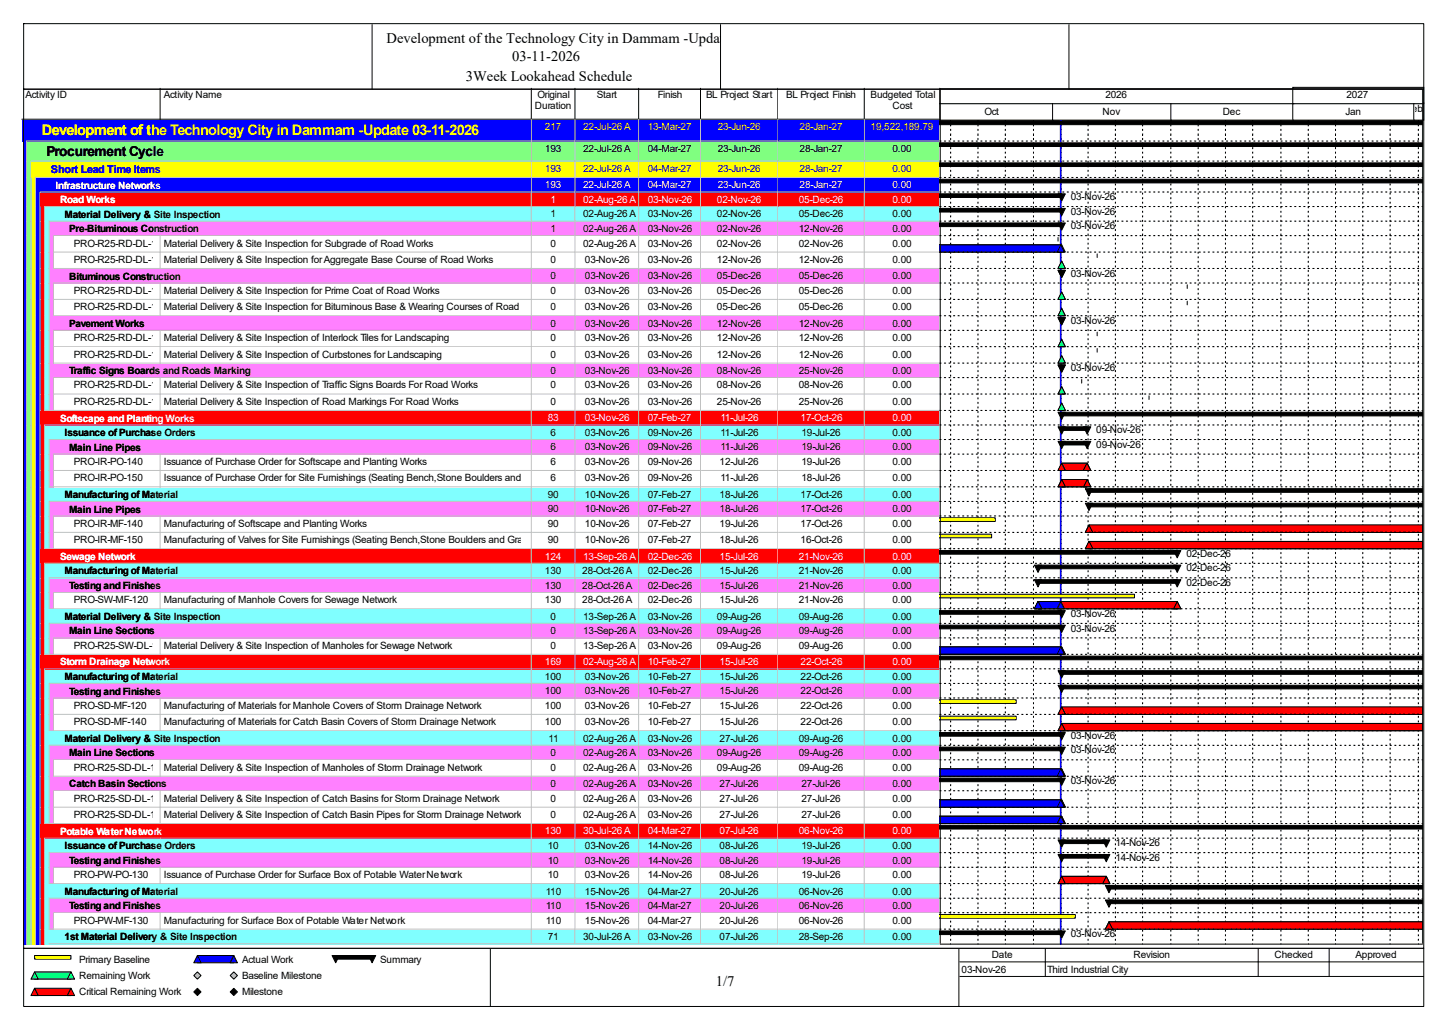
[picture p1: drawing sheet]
<svg xmlns="http://www.w3.org/2000/svg" width="420mm" height="297mm" viewBox="0 0 420 297" stroke-linecap="round" stroke-linejoin="round" font-family="sans-serif">
<defs><g id="words">
<g font-size="4.2">
<text x="112.1" y="12.4">Development of the Technology City in Dammam -Update</text>
<text x="148.5" y="17.7">03-11-2026</text>
<text x="135" y="23.5">3Week Lookahead Schedule</text>
<text x="207.5" y="285.6">1/7</text>
</g>
<text font-size="4.2" fill="#ff0" x="12.1" y="39">Development of the Technology City in Dammam -Update 03-11-2026</text>
<text font-size="4" x="13.5" y="45.1">Procurement Cycle</text>
<text font-size="3.2" fill="#00f" x="14.8" y="50.2">Short Lead Time Items</text>
<g font-size="2.9">
<text x="7.4" y="28.4">Activity ID</text>
<text x="47.5" y="28.4">Activity Name</text>
<text x="155.8" y="28.4">Original</text>
<text x="173" y="28.4">Start</text>
<text x="190.7" y="28.4">Finish</text>
<text x="204.6" y="28.4">BL Project Start</text>
<text x="227.8" y="28.4">BL Project Finish</text>
<text x="252.3" y="28.4">Budgeted Total</text>
<text x="320.4" y="28.4">2026</text>
<text x="390.3" y="28.4">2027</text>
<text x="155.1" y="31.6">Duration</text>
<text x="258.7" y="31.6">Cost</text>
<text x="285.3" y="33.2">Oct</text>
<text x="319.6" y="33.2">Nov</text>
<text x="354.4" y="33.2">Dec</text>
<text x="390" y="33.2">Jan</text>
<text x="407.7" y="32.4">Feb</text>
<text x="157.9" y="44">193</text>
<text x="169" y="44">22-Jul-26 A</text>
<text x="187.7" y="44">04-Mar-27</text>
<text x="208.1" y="44">23-Jun-26</text>
<text x="231.8" y="44">28-Jan-27</text>
<text x="258.7" y="44">0.00</text>
<text x="310.3" y="58">03-Nov-26</text>
<text x="18.7" y="63.1">Material Delivery &amp; Site Inspection</text>
<text x="159.6" y="63">1</text>
<text x="169" y="63">02-Aug-26 A</text>
<text x="187.7" y="63">03-Nov-26</text>
<text x="207.8" y="63">02-Nov-26</text>
<text x="231.5" y="63">05-Dec-26</text>
<text x="258.7" y="63">0.00</text>
<text x="310.3" y="62.2">03-Nov-26</text>
<text x="20" y="67.3">Pre-Bituminous Construction</text>
<text x="21.4" y="71.5">PRO-R25-RD-DL-100Material Delivery &amp; Site Inspection for Subgrade of Road Works</text>
<text x="159.6" y="67.2">1</text>
<text x="159.6" y="71.5">0</text>
<text x="169" y="67.2">02-Aug-26 A</text>
<text x="169" y="71.5">02-Aug-26 A</text>
<text x="187.7" y="67.2">03-Nov-26</text>
<text x="187.7" y="71.5">03-Nov-26</text>
<text x="207.8" y="67.2">02-Nov-26</text>
<text x="207.8" y="71.5">02-Nov-26</text>
<text x="231.5" y="67.2">12-Nov-26</text>
<text x="231.5" y="71.5">02-Nov-26</text>
<text x="258.7" y="67.2">0.00</text>
<text x="258.7" y="71.5">0.00</text>
<text x="310.3" y="66.4">03-Nov-26</text>
<text x="21.4" y="76.2">PRO-R25-RD-DL-110Material Delivery &amp; Site Inspection for Aggregate Base Course of Road Works</text>
<text x="159.6" y="76.2">0</text>
<text x="169.5" y="76.2">03-Nov-26</text>
<text x="187.7" y="76.2">03-Nov-26</text>
<text x="207.8" y="76.2">12-Nov-26</text>
<text x="231.5" y="76.2">12-Nov-26</text>
<text x="258.7" y="76.2">0.00</text>
<text x="20" y="81">Bituminous Construction</text>
<text x="159.6" y="80.9">0</text>
<text x="169.5" y="80.9">03-Nov-26</text>
<text x="187.7" y="80.9">03-Nov-26</text>
<text x="207.8" y="80.9">05-Dec-26</text>
<text x="231.5" y="80.9">05-Dec-26</text>
<text x="258.7" y="80.9">0.00</text>
<text x="310.3" y="80.1">03-Nov-26</text>
<text x="21.4" y="85.2">PRO-R25-RD-DL-160Material Delivery &amp; Site Inspection for Prime Coat of Road Works</text>
<text x="21.4" y="89.9">PRO-R25-RD-DL-170Material Delivery &amp; Site Inspection for Bituminous Base &amp; Wearing Courses of Road Works0</text>
<text x="159.6" y="85.2">0</text>
<text x="169.5" y="85.2">03-Nov-26</text>
<text x="169.5" y="89.9">03-Nov-26</text>
<text x="187.7" y="85.2">03-Nov-26</text>
<text x="187.7" y="89.9">03-Nov-26</text>
<text x="207.8" y="85.2">05-Dec-26</text>
<text x="207.8" y="89.9">05-Dec-26</text>
<text x="231.5" y="85.2">05-Dec-26</text>
<text x="231.5" y="89.9">05-Dec-26</text>
<text x="258.7" y="85.2">0.00</text>
<text x="258.7" y="89.9">0.00</text>
<text x="20" y="94.7">Pavement Works</text>
<text x="159.6" y="94.7">0</text>
<text x="169.5" y="94.7">03-Nov-26</text>
<text x="187.7" y="94.7">03-Nov-26</text>
<text x="207.8" y="94.7">12-Nov-26</text>
<text x="231.5" y="94.7">12-Nov-26</text>
<text x="258.7" y="94.7">0.00</text>
<text x="310.3" y="93.9">03-Nov-26</text>
<text x="21.4" y="98.9">PRO-R25-RD-DL-120Material Delivery &amp; Site Inspection of Interlock Tiles for Landscaping</text>
<text x="159.6" y="98.9">0</text>
<text x="169.5" y="98.9">03-Nov-26</text>
<text x="187.7" y="98.9">03-Nov-26</text>
<text x="207.8" y="98.9">12-Nov-26</text>
<text x="231.5" y="98.9">12-Nov-26</text>
<text x="258.7" y="98.9">0.00</text>
<text x="21.4" y="103.6">PRO-R25-RD-DL-130Material Delivery &amp; Site Inspection of Curbstones for Landscaping</text>
<text x="159.6" y="103.6">0</text>
<text x="169.5" y="103.6">03-Nov-26</text>
<text x="187.7" y="103.6">03-Nov-26</text>
<text x="207.8" y="103.6">12-Nov-26</text>
<text x="231.5" y="103.6">12-Nov-26</text>
<text x="258.7" y="103.6">0.00</text>
<text x="310.3" y="107.6">03-Nov-26</text>
<text x="20" y="108.5">Traffic Signs Boards and Roads Marking</text>
<text x="21.4" y="112.6">PRO-R25-RD-DL-140Material Delivery &amp; Site Inspection of Traffic Signs Boards For Road Works</text>
<text x="159.6" y="108.4">0</text>
<text x="159.6" y="112.6">0</text>
<text x="169.5" y="108.4">03-Nov-26</text>
<text x="169.5" y="112.6">03-Nov-26</text>
<text x="187.7" y="108.4">03-Nov-26</text>
<text x="187.7" y="112.6">03-Nov-26</text>
<text x="207.8" y="108.4">08-Nov-26</text>
<text x="207.8" y="112.6">08-Nov-26</text>
<text x="231.5" y="108.4">25-Nov-26</text>
<text x="231.5" y="112.6">08-Nov-26</text>
<text x="258.7" y="108.4">0.00</text>
<text x="258.7" y="112.6">0.00</text>
<text x="21.4" y="117.3">PRO-R25-RD-DL-150Material Delivery &amp; Site Inspection of Road Markings For Road Works</text>
<text x="159.6" y="117.3">0</text>
<text x="169.5" y="117.3">03-Nov-26</text>
<text x="187.7" y="117.3">03-Nov-26</text>
<text x="207.8" y="117.3">25-Nov-26</text>
<text x="231.5" y="117.3">25-Nov-26</text>
<text x="258.7" y="117.3">0.00</text>
<text x="317.8" y="125.5">09-Nov-26</text>
<text x="18.7" y="126.4">Issuance of Purchase Orders</text>
<text x="20" y="130.6">Main Line Pipes</text>
<text x="159.6" y="126.3">6</text>
<text x="159.6" y="130.5">6</text>
<text x="169.5" y="126.3">03-Nov-26</text>
<text x="169.5" y="130.5">03-Nov-26</text>
<text x="187.7" y="126.3">09-Nov-26</text>
<text x="187.7" y="130.5">09-Nov-26</text>
<text x="208.8" y="126.3">11-Jul-26</text>
<text x="208.8" y="130.5">11-Jul-26</text>
<text x="232.3" y="126.3">19-Jul-26</text>
<text x="232.3" y="130.5">19-Jul-26</text>
<text x="258.7" y="126.3">0.00</text>
<text x="258.7" y="130.5">0.00</text>
<text x="317.8" y="129.7">09-Nov-26</text>
<text x="21.4" y="134.7">PRO-IR-PO-140</text>
<text x="47.5" y="134.7">Issuance of Purchase Order for Softscape and Planting Works</text>
<text x="159.6" y="134.7">6</text>
<text x="169.5" y="134.7">03-Nov-26</text>
<text x="187.7" y="134.7">09-Nov-26</text>
<text x="208.6" y="134.7">12-Jul-26</text>
<text x="232.3" y="134.7">19-Jul-26</text>
<text x="258.7" y="134.7">0.00</text>
<text x="21.4" y="139.5">PRO-IR-PO-150</text>
<text x="47.5" y="139.5">Issuance of Purchase Order for Site Furnishings (Seating Bench,Stone Boulders and Gravel)6</text>
<text x="169.5" y="139.5">03-Nov-26</text>
<text x="187.7" y="139.5">09-Nov-26</text>
<text x="208.8" y="139.5">11-Jul-26</text>
<text x="232.3" y="139.5">18-Jul-26</text>
<text x="258.7" y="139.5">0.00</text>
<text x="18.7" y="144.3">Manufacturing of Material</text>
<text x="20" y="148.5">Main Line Pipes</text>
<text x="158.7" y="144.2">90</text>
<text x="158.7" y="148.5">90</text>
<text x="169.5" y="144.2">10-Nov-26</text>
<text x="169.5" y="148.5">10-Nov-26</text>
<text x="187.7" y="144.2">07-Feb-27</text>
<text x="187.7" y="148.5">07-Feb-27</text>
<text x="208.6" y="144.2">18-Jul-26</text>
<text x="208.6" y="148.5">18-Jul-26</text>
<text x="232" y="144.2">17-Oct-26</text>
<text x="232" y="148.5">17-Oct-26</text>
<text x="258.7" y="144.2">0.00</text>
<text x="258.7" y="148.5">0.00</text>
<text x="21.4" y="152.7">PRO-IR-MF-140</text>
<text x="47.5" y="152.7">Manufacturing of Softscape and Planting Works</text>
<text x="158.7" y="152.7">90</text>
<text x="169.5" y="152.7">10-Nov-26</text>
<text x="187.7" y="152.7">07-Feb-27</text>
<text x="208.6" y="152.7">19-Jul-26</text>
<text x="232" y="152.7">17-Oct-26</text>
<text x="258.7" y="152.7">0.00</text>
<text x="21.4" y="157.4">PRO-IR-MF-150</text>
<text x="47.5" y="157.4">Manufacturing of Valves for Site Furnishings (Seating Bench,Stone Boulders and Gravel)</text>
<text x="158.7" y="157.4">90</text>
<text x="169.5" y="157.4">10-Nov-26</text>
<text x="187.7" y="157.4">07-Feb-27</text>
<text x="208.6" y="157.4">18-Jul-26</text>
<text x="232" y="157.4">16-Oct-26</text>
<text x="258.7" y="157.4">0.00</text>
<text x="343.9" y="161.4">02-Dec-26</text>
<text x="18.7" y="166.5">Manufacturing of Material</text>
<text x="157.9" y="166.4">130</text>
<text x="168.8" y="166.4">28-Oct-26 A</text>
<text x="187.7" y="166.4">02-Dec-26</text>
<text x="208.6" y="166.4">15-Jul-26</text>
<text x="231.5" y="166.4">21-Nov-26</text>
<text x="258.7" y="166.4">0.00</text>
<text x="343.9" y="165.6">02-Dec-26</text>
<text x="20" y="170.7">Testing and Finishes</text>
<text x="157.9" y="170.6">130</text>
<text x="168.8" y="170.6">28-Oct-26 A</text>
<text x="187.7" y="170.6">02-Dec-26</text>
<text x="208.6" y="170.6">15-Jul-26</text>
<text x="231.5" y="170.6">21-Nov-26</text>
<text x="258.7" y="170.6">0.00</text>
<text x="343.9" y="169.8">02-Dec-26</text>
<text x="18.7" y="179.7">Material Delivery &amp; Site Inspection</text>
<text x="21.4" y="174.8">PRO-SW-MF-120</text>
<text x="47.5" y="174.8">Manufacturing of Manhole Covers for Sewage Network</text>
<text x="157.9" y="174.8">130</text>
<text x="159.6" y="179.6">0</text>
<text x="168.8" y="174.8">28-Oct-26 A</text>
<text x="169" y="179.6">13-Sep-26 A</text>
<text x="187.7" y="174.8">02-Dec-26</text>
<text x="187.7" y="179.6">03-Nov-26</text>
<text x="207.8" y="179.6">09-Aug-26</text>
<text x="208.6" y="174.8">15-Jul-26</text>
<text x="231.5" y="174.8">21-Nov-26</text>
<text x="231.5" y="179.6">09-Aug-26</text>
<text x="258.7" y="174.8">0.00</text>
<text x="258.7" y="179.6">0.00</text>
<text x="310.3" y="178.8">03-Nov-26</text>
<text x="20" y="183.9">Main Line Sections</text>
<text x="159.6" y="183.8">0</text>
<text x="169" y="183.8">13-Sep-26 A</text>
<text x="187.7" y="183.8">03-Nov-26</text>
<text x="207.8" y="183.8">09-Aug-26</text>
<text x="231.5" y="183.8">09-Aug-26</text>
<text x="258.7" y="183.8">0.00</text>
<text x="310.3" y="183">03-Nov-26</text>
<text x="21.4" y="188">PRO-R25-SW-DL-110Material Delivery &amp; Site Inspection of Manholes for Sewage Network</text>
<text x="159.6" y="188">0</text>
<text x="169" y="188">13-Sep-26 A</text>
<text x="187.7" y="188">03-Nov-26</text>
<text x="207.8" y="188">09-Aug-26</text>
<text x="231.5" y="188">09-Aug-26</text>
<text x="258.7" y="188">0.00</text>
<text x="18.7" y="197.1">Manufacturing of Material</text>
<text x="157.9" y="197">100</text>
<text x="169.5" y="197">03-Nov-26</text>
<text x="187.7" y="197">10-Feb-27</text>
<text x="208.6" y="197">15-Jul-26</text>
<text x="232" y="197">22-Oct-26</text>
<text x="258.7" y="197">0.00</text>
<text x="20" y="201.3">Testing and Finishes</text>
<text x="157.9" y="201.2">100</text>
<text x="169.5" y="201.2">03-Nov-26</text>
<text x="187.7" y="201.2">10-Feb-27</text>
<text x="208.6" y="201.2">15-Jul-26</text>
<text x="232" y="201.2">22-Oct-26</text>
<text x="258.7" y="201.2">0.00</text>
<text x="21.4" y="205.4">PRO-SD-MF-120</text>
<text x="47.5" y="205.4">Manufacturing of Materials for Manhole Covers of Storm Drainage Network</text>
<text x="157.9" y="205.4">100</text>
<text x="169.5" y="205.4">03-Nov-26</text>
<text x="187.7" y="205.4">10-Feb-27</text>
<text x="208.6" y="205.4">15-Jul-26</text>
<text x="232" y="205.4">22-Oct-26</text>
<text x="258.7" y="205.4">0.00</text>
<text x="18.7" y="215">Material Delivery &amp; Site Inspection</text>
<text x="21.4" y="210.1">PRO-SD-MF-140</text>
<text x="47.5" y="210.1">Manufacturing of Materials for Catch Basin Covers of Storm Drainage Network</text>
<text x="157.9" y="210.1">100</text>
<text x="159" y="214.9">11</text>
<text x="169" y="214.9">02-Aug-26 A</text>
<text x="169.5" y="210.1">03-Nov-26</text>
<text x="187.7" y="210.1">10-Feb-27</text>
<text x="187.7" y="214.9">03-Nov-26</text>
<text x="208.6" y="210.1">15-Jul-26</text>
<text x="208.6" y="214.9">27-Jul-26</text>
<text x="231.5" y="214.9">09-Aug-26</text>
<text x="232" y="210.1">22-Oct-26</text>
<text x="258.7" y="210.1">0.00</text>
<text x="258.7" y="214.9">0.00</text>
<text x="310.3" y="214.1">03-Nov-26</text>
<text x="20" y="219.2">Main Line Sections</text>
<text x="159.6" y="219.1">0</text>
<text x="169" y="219.1">02-Aug-26 A</text>
<text x="187.7" y="219.1">03-Nov-26</text>
<text x="207.8" y="219.1">09-Aug-26</text>
<text x="231.5" y="219.1">09-Aug-26</text>
<text x="258.7" y="219.1">0.00</text>
<text x="310.3" y="218.3">03-Nov-26</text>
<text x="21.4" y="223.4">PRO-R25-SD-DL-100Material Delivery &amp; Site Inspection of Manholes of Storm Drainage Network</text>
<text x="159.6" y="223.4">0</text>
<text x="169" y="223.4">02-Aug-26 A</text>
<text x="187.7" y="223.4">03-Nov-26</text>
<text x="207.8" y="223.4">09-Aug-26</text>
<text x="231.5" y="223.4">09-Aug-26</text>
<text x="258.7" y="223.4">0.00</text>
<text x="310.3" y="227.3">03-Nov-26</text>
<text x="20" y="228.2">Catch Basin Sections</text>
<text x="21.4" y="232.3">PRO-R25-SD-DL-130Material Delivery &amp; Site Inspection of Catch Basins for Storm Drainage Network</text>
<text x="159.6" y="228.1">0</text>
<text x="159.6" y="232.3">0</text>
<text x="169" y="228.1">02-Aug-26 A</text>
<text x="169" y="232.3">02-Aug-26 A</text>
<text x="187.7" y="228.1">03-Nov-26</text>
<text x="187.7" y="232.3">03-Nov-26</text>
<text x="208.6" y="228.1">27-Jul-26</text>
<text x="208.6" y="232.3">27-Jul-26</text>
<text x="232.3" y="228.1">27-Jul-26</text>
<text x="232.3" y="232.3">27-Jul-26</text>
<text x="258.7" y="228.1">0.00</text>
<text x="258.7" y="232.3">0.00</text>
<text x="21.4" y="237.1">PRO-R25-SD-DL-110Material Delivery &amp; Site Inspection of Catch Basin Pipes for Storm Drainage Network</text>
<text x="159.6" y="237.1">0</text>
<text x="169" y="237.1">02-Aug-26 A</text>
<text x="187.7" y="237.1">03-Nov-26</text>
<text x="208.6" y="237.1">27-Jul-26</text>
<text x="232.3" y="237.1">27-Jul-26</text>
<text x="258.7" y="237.1">0.00</text>
<text x="158.7" y="246">10</text>
<text x="169.5" y="246">03-Nov-26</text>
<text x="187.7" y="246">14-Nov-26</text>
<text x="208.6" y="246">08-Jul-26</text>
<text x="232.3" y="246">19-Jul-26</text>
<text x="258.7" y="246">0.00</text>
<text x="323.3" y="245.2">14-Nov-26</text>
<text x="18.7" y="246.1">Issuance of Purchase Orders</text>
<text x="20" y="250.3">Testing and Finishes</text>
<text x="158.7" y="250.2">10</text>
<text x="169.5" y="250.2">03-Nov-26</text>
<text x="187.7" y="250.2">14-Nov-26</text>
<text x="208.6" y="250.2">08-Jul-26</text>
<text x="232.3" y="250.2">19-Jul-26</text>
<text x="258.7" y="250.2">0.00</text>
<text x="323.3" y="249.4">14-Nov-26</text>
<text x="21.4" y="254.5">PRO-PW-PO-130</text>
<text x="47.5" y="254.5">Issuance of Purchase Order for Surface Box of Potable Water Network</text>
<text x="158.7" y="254.5">10</text>
<text x="169.5" y="254.5">03-Nov-26</text>
<text x="187.7" y="254.5">14-Nov-26</text>
<text x="208.6" y="254.5">08-Jul-26</text>
<text x="232.3" y="254.5">19-Jul-26</text>
<text x="258.7" y="254.5">0.00</text>
<text x="18.7" y="259.3">Manufacturing of Material</text>
<text x="20" y="263.5">Testing and Finishes</text>
<text x="158.2" y="259.2">110</text>
<text x="158.2" y="263.4">110</text>
<text x="169.5" y="259.2">15-Nov-26</text>
<text x="169.5" y="263.4">15-Nov-26</text>
<text x="187.7" y="259.2">04-Mar-27</text>
<text x="187.7" y="263.4">04-Mar-27</text>
<text x="208.6" y="259.2">20-Jul-26</text>
<text x="208.6" y="263.4">20-Jul-26</text>
<text x="231.5" y="259.2">06-Nov-26</text>
<text x="231.5" y="263.4">06-Nov-26</text>
<text x="258.7" y="259.2">0.00</text>
<text x="258.7" y="263.4">0.00</text>
<text x="21.4" y="267.6">PRO-PW-MF-130</text>
<text x="47.5" y="267.6">Manufacturing for Surface Box of Potable Water Network</text>
<text x="158.2" y="267.6">110</text>
<text x="169.5" y="267.6">15-Nov-26</text>
<text x="187.7" y="267.6">04-Mar-27</text>
<text x="208.6" y="267.6">20-Jul-26</text>
<text x="231.5" y="267.6">06-Nov-26</text>
<text x="258.7" y="267.6">0.00</text>
<text x="18.7" y="272.5">1st Material Delivery &amp; Site Inspection</text>
<text x="158.7" y="272.4">71</text>
<text x="169" y="272.4">30-Jul-26 A</text>
<text x="187.7" y="272.4">03-Nov-26</text>
<text x="208.6" y="272.4">07-Jul-26</text>
<text x="231.5" y="272.4">28-Sep-26</text>
<text x="258.7" y="272.4">0.00</text>
<text x="310.3" y="271.6">03-Nov-26</text>
<text x="22.9" y="279">Primary Baseline</text>
<text x="70.1" y="279">Actual Work</text>
<text x="110.2" y="279">Summary</text>
<text x="278.7" y="281.9">03-Nov-26</text>
<text x="287.4" y="277.7">Date</text>
<text x="303.5" y="281.9">Third Industrial City</text>
<text x="328.5" y="277.7">Revision</text>
<text x="369.4" y="277.7">Checked</text>
<text x="392.9" y="277.7">Approved</text>
<text x="22.9" y="283.7">Remaining Work</text>
<text x="70.1" y="283.7">Baseline Milestone</text>
<text x="22.9" y="288.5">Critical Remaining Work</text>
<text x="70.1" y="288.5">Milestone</text>
</g>
<g font-size="2.9" fill="#ff0">
<text x="157.9" y="37.7">217</text>
<text x="169" y="37.7">22-Jul-26 A</text>
<text x="187.7" y="37.7">13-Mar-27</text>
<text x="208.1" y="37.7">23-Jun-26</text>
<text x="231.8" y="37.7">28-Jan-27</text>
<text x="252.3" y="37.7">19,522,189.79</text>
</g>
<g font-size="2.9" fill="#00f">
<text x="157.9" y="49.8">193</text>
<text x="169" y="49.8">22-Jul-26 A</text>
<text x="187.7" y="49.8">04-Mar-27</text>
<text x="208.1" y="49.8">23-Jun-26</text>
<text x="231.8" y="49.8">28-Jan-27</text>
<text x="258.7" y="49.8">0.00</text>
</g>
<g font-size="2.9" fill="#fff">
<text x="16.1" y="54.7">Infrastructure Networks</text>
<text x="17.4" y="58.9">Road Works</text>
<text x="157.9" y="54.6">193</text>
<text x="159.6" y="58.8">1</text>
<text x="169" y="54.6">22-Jul-26 A</text>
<text x="169" y="58.8">02-Aug-26 A</text>
<text x="187.7" y="54.6">04-Mar-27</text>
<text x="187.7" y="58.8">03-Nov-26</text>
<text x="207.8" y="58.8">02-Nov-26</text>
<text x="208.1" y="54.6">23-Jun-26</text>
<text x="231.5" y="58.8">05-Dec-26</text>
<text x="231.8" y="54.6">28-Jan-27</text>
<text x="258.7" y="54.6">0.00</text>
<text x="258.7" y="58.8">0.00</text>
<text x="17.4" y="122.2">Softscape and Planting Works</text>
<text x="158.7" y="122.1">83</text>
<text x="169.5" y="122.1">03-Nov-26</text>
<text x="187.7" y="122.1">07-Feb-27</text>
<text x="208.8" y="122.1">11-Jul-26</text>
<text x="232" y="122.1">17-Oct-26</text>
<text x="258.7" y="122.1">0.00</text>
<text x="17.4" y="162.3">Sewage Network</text>
<text x="157.9" y="162.2">124</text>
<text x="169" y="162.2">13-Sep-26 A</text>
<text x="187.7" y="162.2">02-Dec-26</text>
<text x="208.6" y="162.2">15-Jul-26</text>
<text x="231.5" y="162.2">21-Nov-26</text>
<text x="258.7" y="162.2">0.00</text>
<text x="17.4" y="192.8">Storm Drainage Network</text>
<text x="157.9" y="192.7">169</text>
<text x="169" y="192.7">02-Aug-26 A</text>
<text x="187.7" y="192.7">10-Feb-27</text>
<text x="208.6" y="192.7">15-Jul-26</text>
<text x="232" y="192.7">22-Oct-26</text>
<text x="258.7" y="192.7">0.00</text>
<text x="17.4" y="241.9">Potable Water Network</text>
<text x="157.9" y="241.8">130</text>
<text x="169" y="241.8">30-Jul-26 A</text>
<text x="187.7" y="241.8">04-Mar-27</text>
<text x="208.6" y="241.8">07-Jul-26</text>
<text x="231.5" y="241.8">06-Nov-26</text>
<text x="258.7" y="241.8">0.00</text>
</g>
</g></defs>
<path d="M46.4 25.6v8.9h-40.1" fill="none" stroke="#000" stroke-width=".29"/>
<path d="M46.7 25.6h107.6v9.2h-107.6z" fill="#fff"/>
<path d="M154 25.6v8.9h-107.6" fill="none" stroke="#000" stroke-width=".29"/>
<path d="M154.3 25.6h12.6v9.2h-12.6z" fill="#fff"/>
<path d="M166.7 25.6v8.9h-12.7" fill="none" stroke="#000" stroke-width=".29"/>
<path d="M166.9 25.6h18.5v9.2h-18.5z" fill="#fff"/>
<path d="M185.1 25.6v8.9h-18.4" fill="none" stroke="#000" stroke-width=".29"/>
<path d="M185.4 25.6h17.9v9.2h-17.9z" fill="#fff"/>
<path d="M203 25.6v8.9h-17.9" fill="none" stroke="#000" stroke-width=".29"/>
<path d="M203.3 25.6h22.4v9.2h-22.4z" fill="#fff"/>
<path d="M225.5 25.6v8.9h-22.5" fill="none" stroke="#000" stroke-width=".29"/>
<path d="M225.7 25.6h25.1v9.2h-25.1z" fill="#fff"/>
<path d="M250.5 25.6v8.9h-25" fill="none" stroke="#000" stroke-width=".29"/>
<path d="M250.8 25.6h21.9v9.2h-21.9z" fill="#fff"/>
<path d="M272.4 25.6v8.9h-21.9" fill="none" stroke="#000" stroke-width=".29"/>
<path d="M6.6 34.8h40.1v6.3h-40.1z" fill="#00f"/>
<path d="M7.6 40.9h39.1" fill="none" stroke="#c0c0c0" stroke-width=".29"/>
<path d="M46.7 34.8h107.6v6.3h-107.6z" fill="#00f"/>
<path d="M154 34.5v6.4h-107.3" fill="none" stroke="#c0c0c0" stroke-width=".29"/>
<path d="M154.3 34.8h12.6v6.3h-12.6z" fill="#00f"/>
<path d="M166.7 34.5v6.4h-12.4" fill="none" stroke="#c0c0c0" stroke-width=".29"/>
<path d="M166.9 34.8h18.5v6.3h-18.5z" fill="#00f"/>
<path d="M185.1 34.5v6.4h-18.2" fill="none" stroke="#c0c0c0" stroke-width=".29"/>
<path d="M185.4 34.8h17.9v6.3h-17.9z" fill="#00f"/>
<path d="M203 34.5v6.4h-17.6" fill="none" stroke="#c0c0c0" stroke-width=".29"/>
<path d="M203.3 34.8h22.4v6.3h-22.4z" fill="#00f"/>
<path d="M225.5 34.5v6.4h-22.2" fill="none" stroke="#c0c0c0" stroke-width=".29"/>
<path d="M225.7 34.8h25.1v6.3h-25.1z" fill="#00f"/>
<path d="M250.5 34.5v6.4h-24.8" fill="none" stroke="#c0c0c0" stroke-width=".29"/>
<path d="M250.8 34.8h21.9v6.3h-21.9z" fill="#00f"/>
<path d="M272.4 34.5v6.4h-21.6" fill="none" stroke="#c0c0c0" stroke-width=".29"/>
<path d="M6.6 41.1h1.3v5.8h-1.3z" fill="#00f"/>
<path d="M7.6 40.9v6" fill="none" stroke="#c0c0c0" stroke-width=".29"/>
<path d="M7.9 41.1h38.8v5.8h-38.8z" fill="#80ff80"/>
<path d="M9 46.7h37.7" fill="none" stroke="#c0c0c0" stroke-width=".29"/>
<path d="M46.7 41.1h107.6v5.8h-107.6z" fill="#80ff80"/>
<path d="M154 40.9v5.8h-107.3" fill="none" stroke="#c0c0c0" stroke-width=".29"/>
<path d="M154.3 41.1h12.6v5.8h-12.6z" fill="#80ff80"/>
<path d="M166.7 40.9v5.8h-12.4" fill="none" stroke="#c0c0c0" stroke-width=".29"/>
<path d="M166.9 41.1h18.5v5.8h-18.5z" fill="#80ff80"/>
<path d="M185.1 40.9v5.8h-18.2" fill="none" stroke="#c0c0c0" stroke-width=".29"/>
<path d="M185.4 41.1h17.9v5.8h-17.9z" fill="#80ff80"/>
<path d="M203 40.9v5.8h-17.6" fill="none" stroke="#c0c0c0" stroke-width=".29"/>
<path d="M203.3 41.1h22.4v5.8h-22.4z" fill="#80ff80"/>
<path d="M225.5 40.9v5.8h-22.2" fill="none" stroke="#c0c0c0" stroke-width=".29"/>
<path d="M225.7 41.1h25.1v5.8h-25.1z" fill="#80ff80"/>
<path d="M250.5 40.9v5.8h-24.8" fill="none" stroke="#c0c0c0" stroke-width=".29"/>
<path d="M250.8 41.1h21.9v5.8h-21.9z" fill="#80ff80"/>
<path d="M272.4 40.9v5.8h-21.6" fill="none" stroke="#c0c0c0" stroke-width=".29"/>
<path d="M6.6 46.9h1.3v4.8h-1.3z" fill="#00f"/>
<path d="M7.6 46.7v5" fill="none" stroke="#c0c0c0" stroke-width=".29"/>
<path d="M7.9 46.9h1.3v4.8h-1.3z" fill="#80ff80"/>
<path d="M9 46.7v5" fill="none" stroke="#c0c0c0" stroke-width=".29"/>
<path d="M9.2 46.9h37.5v4.8h-37.5z" fill="#ff0"/>
<path d="M10.3 51.4h36.4" fill="none" stroke="#c0c0c0" stroke-width=".29"/>
<path d="M46.7 46.9h107.6v4.8h-107.6z" fill="#ff0"/>
<path d="M154 46.7v4.7h-107.3" fill="none" stroke="#c0c0c0" stroke-width=".29"/>
<path d="M154.3 46.9h12.6v4.8h-12.6z" fill="#ff0"/>
<path d="M166.7 46.7v4.7h-12.4" fill="none" stroke="#c0c0c0" stroke-width=".29"/>
<path d="M166.9 46.9h18.5v4.8h-18.5z" fill="#ff0"/>
<path d="M185.1 46.7v4.7h-18.2" fill="none" stroke="#c0c0c0" stroke-width=".29"/>
<path d="M185.4 46.9h17.9v4.8h-17.9z" fill="#ff0"/>
<path d="M203 46.7v4.7h-17.6" fill="none" stroke="#c0c0c0" stroke-width=".29"/>
<path d="M203.3 46.9h22.4v4.8h-22.4z" fill="#ff0"/>
<path d="M225.5 46.7v4.7h-22.2" fill="none" stroke="#c0c0c0" stroke-width=".29"/>
<path d="M225.7 46.9h25.1v4.8h-25.1z" fill="#ff0"/>
<path d="M250.5 46.7v4.7h-24.8" fill="none" stroke="#c0c0c0" stroke-width=".29"/>
<path d="M250.8 46.9h21.9v4.8h-21.9z" fill="#ff0"/>
<path d="M272.4 46.7v4.7h-21.6" fill="none" stroke="#c0c0c0" stroke-width=".29"/>
<path d="M6.6 51.7h1.3v4.2h-1.3z" fill="#00f"/>
<path d="M7.6 51.4v4.5" fill="none" stroke="#c0c0c0" stroke-width=".29"/>
<path d="M7.9 51.7h1.3v4.2h-1.3z" fill="#80ff80"/>
<path d="M9 51.4v4.5" fill="none" stroke="#c0c0c0" stroke-width=".29"/>
<path d="M9.2 51.7h1.3v4.2h-1.3z" fill="#ff0"/>
<path d="M10.3 51.4v4.5" fill="none" stroke="#c0c0c0" stroke-width=".29"/>
<path d="M10.5 51.7h36.2v4.2h-36.2z" fill="#00f"/>
<path d="M11.6 55.6h35.1" fill="none" stroke="#c0c0c0" stroke-width=".29"/>
<path d="M46.7 51.7h107.6v4.2h-107.6z" fill="#00f"/>
<path d="M154 51.4v4.2h-107.3" fill="none" stroke="#c0c0c0" stroke-width=".29"/>
<path d="M154.3 51.7h12.6v4.2h-12.6z" fill="#00f"/>
<path d="M166.7 51.4v4.2h-12.4" fill="none" stroke="#c0c0c0" stroke-width=".29"/>
<path d="M166.9 51.7h18.5v4.2h-18.5z" fill="#00f"/>
<path d="M185.1 51.4v4.2h-18.2" fill="none" stroke="#c0c0c0" stroke-width=".29"/>
<path d="M185.4 51.7h17.9v4.2h-17.9z" fill="#00f"/>
<path d="M203 51.4v4.2h-17.6" fill="none" stroke="#c0c0c0" stroke-width=".29"/>
<path d="M203.3 51.7h22.4v4.2h-22.4z" fill="#00f"/>
<path d="M225.5 51.4v4.2h-22.2" fill="none" stroke="#c0c0c0" stroke-width=".29"/>
<path d="M225.7 51.7h25.1v4.2h-25.1z" fill="#00f"/>
<path d="M250.5 51.4v4.2h-24.8" fill="none" stroke="#c0c0c0" stroke-width=".29"/>
<path d="M250.8 51.7h21.9v4.2h-21.9z" fill="#00f"/>
<path d="M272.4 51.4v4.2h-21.6" fill="none" stroke="#c0c0c0" stroke-width=".29"/>
<path d="M6.6 55.9h1.3v4.2h-1.3z" fill="#00f"/>
<path d="M7.6 55.6v4.5" fill="none" stroke="#c0c0c0" stroke-width=".29"/>
<path d="M7.9 55.9h1.3v4.2h-1.3z" fill="#80ff80"/>
<path d="M9 55.6v4.5" fill="none" stroke="#c0c0c0" stroke-width=".29"/>
<path d="M9.2 55.9h1.3v4.2h-1.3z" fill="#ff0"/>
<path d="M10.3 55.6v4.5" fill="none" stroke="#c0c0c0" stroke-width=".29"/>
<path d="M10.5 55.9h1.4v4.2h-1.4z" fill="#00f"/>
<path d="M11.6 55.6v4.5" fill="none" stroke="#c0c0c0" stroke-width=".29"/>
<path d="M11.9 55.9h34.8v4.2h-34.8z" fill="#f00"/>
<path d="M12.9 59.9h33.8" fill="none" stroke="#c0c0c0" stroke-width=".29"/>
<path d="M46.7 55.9h107.6v4.2h-107.6z" fill="#f00"/>
<path d="M154 55.6v4.3h-107.3" fill="none" stroke="#c0c0c0" stroke-width=".29"/>
<path d="M154.3 55.9h12.6v4.2h-12.6z" fill="#f00"/>
<path d="M166.7 55.6v4.3h-12.4" fill="none" stroke="#c0c0c0" stroke-width=".29"/>
<path d="M166.9 55.9h18.5v4.2h-18.5z" fill="#f00"/>
<path d="M185.1 55.6v4.3h-18.2" fill="none" stroke="#c0c0c0" stroke-width=".29"/>
<path d="M185.4 55.9h17.9v4.2h-17.9z" fill="#f00"/>
<path d="M203 55.6v4.3h-17.6" fill="none" stroke="#c0c0c0" stroke-width=".29"/>
<path d="M203.3 55.9h22.4v4.2h-22.4z" fill="#f00"/>
<path d="M225.5 55.6v4.3h-22.2" fill="none" stroke="#c0c0c0" stroke-width=".29"/>
<path d="M225.7 55.9h25.1v4.2h-25.1z" fill="#f00"/>
<path d="M250.5 55.6v4.3h-24.8" fill="none" stroke="#c0c0c0" stroke-width=".29"/>
<path d="M250.8 55.9h21.9v4.2h-21.9z" fill="#f00"/>
<path d="M272.4 55.6v4.3h-21.6" fill="none" stroke="#c0c0c0" stroke-width=".29"/>
<path d="M6.6 60.1h1.3v4.2h-1.3z" fill="#00f"/>
<path d="M7.6 59.9v4.4" fill="none" stroke="#c0c0c0" stroke-width=".29"/>
<path d="M7.9 60.1h1.3v4.2h-1.3z" fill="#80ff80"/>
<path d="M9 59.9v4.4" fill="none" stroke="#c0c0c0" stroke-width=".29"/>
<path d="M9.2 60.1h1.3v4.2h-1.3z" fill="#ff0"/>
<path d="M10.3 59.9v4.4" fill="none" stroke="#c0c0c0" stroke-width=".29"/>
<path d="M10.5 60.1h1.4v4.2h-1.4z" fill="#00f"/>
<path d="M11.6 59.9v4.4" fill="none" stroke="#c0c0c0" stroke-width=".29"/>
<path d="M11.9 60.1h1.3v4.2h-1.3z" fill="#f00"/>
<path d="M12.9 59.9v4.4" fill="none" stroke="#c0c0c0" stroke-width=".29"/>
<path d="M13.2 60.1h33.5v4.2h-33.5z" fill="#80ffff"/>
<path d="M14.2 64.1h32.5" fill="none" stroke="#c0c0c0" stroke-width=".29"/>
<path d="M46.7 60.1h107.6v4.2h-107.6z" fill="#80ffff"/>
<path d="M154 59.9v4.2h-107.3" fill="none" stroke="#c0c0c0" stroke-width=".29"/>
<path d="M154.3 60.1h12.6v4.2h-12.6z" fill="#80ffff"/>
<path d="M166.7 59.9v4.2h-12.4" fill="none" stroke="#c0c0c0" stroke-width=".29"/>
<path d="M166.9 60.1h18.5v4.2h-18.5z" fill="#80ffff"/>
<path d="M185.1 59.9v4.2h-18.2" fill="none" stroke="#c0c0c0" stroke-width=".29"/>
<path d="M185.4 60.1h17.9v4.2h-17.9z" fill="#80ffff"/>
<path d="M203 59.9v4.2h-17.6" fill="none" stroke="#c0c0c0" stroke-width=".29"/>
<path d="M203.3 60.1h22.4v4.2h-22.4z" fill="#80ffff"/>
<path d="M225.5 59.9v4.2h-22.2" fill="none" stroke="#c0c0c0" stroke-width=".29"/>
<path d="M225.7 60.1h25.1v4.2h-25.1z" fill="#80ffff"/>
<path d="M250.5 59.9v4.2h-24.8" fill="none" stroke="#c0c0c0" stroke-width=".29"/>
<path d="M250.8 60.1h21.9v4.2h-21.9z" fill="#80ffff"/>
<path d="M272.4 59.9v4.2h-21.6" fill="none" stroke="#c0c0c0" stroke-width=".29"/>
<path d="M6.6 64.3h1.3v4.3h-1.3z" fill="#00f"/>
<path d="M7.6 64.1v4.5" fill="none" stroke="#c0c0c0" stroke-width=".29"/>
<path d="M7.9 64.3h1.3v4.3h-1.3z" fill="#80ff80"/>
<path d="M9 64.1v4.5" fill="none" stroke="#c0c0c0" stroke-width=".29"/>
<path d="M9.2 64.3h1.3v4.3h-1.3z" fill="#ff0"/>
<path d="M10.3 64.1v4.5" fill="none" stroke="#c0c0c0" stroke-width=".29"/>
<path d="M10.5 64.3h1.4v4.3h-1.4z" fill="#00f"/>
<path d="M11.6 64.1v4.5" fill="none" stroke="#c0c0c0" stroke-width=".29"/>
<path d="M11.9 64.3h1.3v4.3h-1.3z" fill="#f00"/>
<path d="M12.9 64.1v4.5" fill="none" stroke="#c0c0c0" stroke-width=".29"/>
<path d="M13.2 64.3h1.3v4.3h-1.3z" fill="#80ffff"/>
<path d="M14.2 64.1v4.5" fill="none" stroke="#c0c0c0" stroke-width=".29"/>
<path d="M14.5 64.3h32.2v4.3h-32.2z" fill="#ff80ff"/>
<path d="M15.6 68.3h31.1" fill="none" stroke="#c0c0c0" stroke-width=".29"/>
<path d="M46.7 64.3h107.6v4.3h-107.6z" fill="#ff80ff"/>
<path d="M154 64.1v4.2h-107.3" fill="none" stroke="#c0c0c0" stroke-width=".29"/>
<path d="M154.3 64.3h12.6v4.3h-12.6z" fill="#ff80ff"/>
<path d="M166.7 64.1v4.2h-12.4" fill="none" stroke="#c0c0c0" stroke-width=".29"/>
<path d="M166.9 64.3h18.5v4.3h-18.5z" fill="#ff80ff"/>
<path d="M185.1 64.1v4.2h-18.2" fill="none" stroke="#c0c0c0" stroke-width=".29"/>
<path d="M185.4 64.3h17.9v4.3h-17.9z" fill="#ff80ff"/>
<path d="M203 64.1v4.2h-17.6" fill="none" stroke="#c0c0c0" stroke-width=".29"/>
<path d="M203.3 64.3h22.4v4.3h-22.4z" fill="#ff80ff"/>
<path d="M225.5 64.1v4.2h-22.2" fill="none" stroke="#c0c0c0" stroke-width=".29"/>
<path d="M225.7 64.3h25.1v4.3h-25.1z" fill="#ff80ff"/>
<path d="M250.5 64.1v4.2h-24.8" fill="none" stroke="#c0c0c0" stroke-width=".29"/>
<path d="M250.8 64.3h21.9v4.3h-21.9z" fill="#ff80ff"/>
<path d="M272.4 64.1v4.2h-21.6" fill="none" stroke="#c0c0c0" stroke-width=".29"/>
<path d="M6.6 68.6h1.3v4.7h-1.3z" fill="#00f"/>
<path d="M7.6 68.3v5" fill="none" stroke="#c0c0c0" stroke-width=".29"/>
<path d="M7.9 68.6h1.3v4.7h-1.3z" fill="#80ff80"/>
<path d="M9 68.3v5" fill="none" stroke="#c0c0c0" stroke-width=".29"/>
<path d="M9.2 68.6h1.3v4.7h-1.3z" fill="#ff0"/>
<path d="M10.3 68.3v5" fill="none" stroke="#c0c0c0" stroke-width=".29"/>
<path d="M10.5 68.6h1.4v4.7h-1.4z" fill="#00f"/>
<path d="M11.6 68.3v5" fill="none" stroke="#c0c0c0" stroke-width=".29"/>
<path d="M11.9 68.6h1.3v4.7h-1.3z" fill="#f00"/>
<path d="M12.9 68.3v5" fill="none" stroke="#c0c0c0" stroke-width=".29"/>
<path d="M13.2 68.6h1.3v4.7h-1.3z" fill="#80ffff"/>
<path d="M14.2 68.3v5" fill="none" stroke="#c0c0c0" stroke-width=".29"/>
<path d="M14.5 68.6h1.3v4.7h-1.3z" fill="#ff80ff"/>
<path d="M15.6 68.3v5" fill="none" stroke="#c0c0c0" stroke-width=".29"/>
<path d="M15.8 68.6h30.9v4.7h-30.9z" fill="#fff"/>
<path d="M15.6 73h31.1M46.4 68.3v5" fill="none" stroke="#c0c0c0" stroke-width=".29"/>
<path d="M46.7 68.6h107.6v4.7h-107.6z" fill="#fff"/>
<path d="M154 68.3v4.7h-107.3" fill="none" stroke="#c0c0c0" stroke-width=".29"/>
<path d="M154.3 68.6h12.6v4.7h-12.6z" fill="#fff"/>
<path d="M166.7 68.3v4.7h-12.4" fill="none" stroke="#c0c0c0" stroke-width=".29"/>
<path d="M166.9 68.6h18.5v4.7h-18.5z" fill="#fff"/>
<path d="M185.1 68.3v4.7h-18.2" fill="none" stroke="#c0c0c0" stroke-width=".29"/>
<path d="M185.4 68.6h17.9v4.7h-17.9z" fill="#fff"/>
<path d="M203 68.3v4.7h-17.6" fill="none" stroke="#c0c0c0" stroke-width=".29"/>
<path d="M203.3 68.6h22.4v4.7h-22.4z" fill="#fff"/>
<path d="M225.5 68.3v4.7h-22.2" fill="none" stroke="#c0c0c0" stroke-width=".29"/>
<path d="M225.7 68.6h25.1v4.7h-25.1z" fill="#fff"/>
<path d="M250.5 68.3v4.7h-24.8" fill="none" stroke="#c0c0c0" stroke-width=".29"/>
<path d="M250.8 68.6h21.9v4.7h-21.9z" fill="#fff"/>
<path d="M272.4 68.3v4.7h-21.6" fill="none" stroke="#c0c0c0" stroke-width=".29"/>
<path d="M6.6 73.3h1.3v4.8h-1.3z" fill="#00f"/>
<path d="M7.6 73v5.1" fill="none" stroke="#c0c0c0" stroke-width=".29"/>
<path d="M7.9 73.3h1.3v4.8h-1.3z" fill="#80ff80"/>
<path d="M9 73v5.1" fill="none" stroke="#c0c0c0" stroke-width=".29"/>
<path d="M9.2 73.3h1.3v4.8h-1.3z" fill="#ff0"/>
<path d="M10.3 73v5.1" fill="none" stroke="#c0c0c0" stroke-width=".29"/>
<path d="M10.5 73.3h1.4v4.8h-1.4z" fill="#00f"/>
<path d="M11.6 73v5.1" fill="none" stroke="#c0c0c0" stroke-width=".29"/>
<path d="M11.9 73.3h1.3v4.8h-1.3z" fill="#f00"/>
<path d="M12.9 73v5.1" fill="none" stroke="#c0c0c0" stroke-width=".29"/>
<path d="M13.2 73.3h1.3v4.8h-1.3z" fill="#80ffff"/>
<path d="M14.2 73v5.1" fill="none" stroke="#c0c0c0" stroke-width=".29"/>
<path d="M14.5 73.3h1.3v4.8h-1.3z" fill="#ff80ff"/>
<path d="M15.6 73v5.1" fill="none" stroke="#c0c0c0" stroke-width=".29"/>
<path d="M15.8 73.3h30.9v4.8h-30.9z" fill="#fff"/>
<path d="M15.6 77.8h31.1M46.4 73v5.1" fill="none" stroke="#c0c0c0" stroke-width=".29"/>
<path d="M46.7 73.3h107.6v4.8h-107.6z" fill="#fff"/>
<path d="M154 73v4.8h-107.3" fill="none" stroke="#c0c0c0" stroke-width=".29"/>
<path d="M154.3 73.3h12.6v4.8h-12.6z" fill="#fff"/>
<path d="M166.7 73v4.8h-12.4" fill="none" stroke="#c0c0c0" stroke-width=".29"/>
<path d="M166.9 73.3h18.5v4.8h-18.5z" fill="#fff"/>
<path d="M185.1 73v4.8h-18.2" fill="none" stroke="#c0c0c0" stroke-width=".29"/>
<path d="M185.4 73.3h17.9v4.8h-17.9z" fill="#fff"/>
<path d="M203 73v4.8h-17.6" fill="none" stroke="#c0c0c0" stroke-width=".29"/>
<path d="M203.3 73.3h22.4v4.8h-22.4z" fill="#fff"/>
<path d="M225.5 73v4.8h-22.2" fill="none" stroke="#c0c0c0" stroke-width=".29"/>
<path d="M225.7 73.3h25.1v4.8h-25.1z" fill="#fff"/>
<path d="M250.5 73v4.8h-24.8" fill="none" stroke="#c0c0c0" stroke-width=".29"/>
<path d="M250.8 73.3h21.9v4.8h-21.9z" fill="#fff"/>
<path d="M272.4 73v4.8h-21.6" fill="none" stroke="#c0c0c0" stroke-width=".29"/>
<path d="M6.6 78.1h1.3v4.2h-1.3z" fill="#00f"/>
<path d="M7.6 77.8v4.5" fill="none" stroke="#c0c0c0" stroke-width=".29"/>
<path d="M7.9 78.1h1.3v4.2h-1.3z" fill="#80ff80"/>
<path d="M9 77.8v4.5" fill="none" stroke="#c0c0c0" stroke-width=".29"/>
<path d="M9.2 78.1h1.3v4.2h-1.3z" fill="#ff0"/>
<path d="M10.3 77.8v4.5" fill="none" stroke="#c0c0c0" stroke-width=".29"/>
<path d="M10.5 78.1h1.4v4.2h-1.4z" fill="#00f"/>
<path d="M11.6 77.8v4.5" fill="none" stroke="#c0c0c0" stroke-width=".29"/>
<path d="M11.9 78.1h1.3v4.2h-1.3z" fill="#f00"/>
<path d="M12.9 77.8v4.5" fill="none" stroke="#c0c0c0" stroke-width=".29"/>
<path d="M13.2 78.1h1.3v4.2h-1.3z" fill="#80ffff"/>
<path d="M14.2 77.8v4.5" fill="none" stroke="#c0c0c0" stroke-width=".29"/>
<path d="M14.5 78.1h32.2v4.2h-32.2z" fill="#ff80ff"/>
<path d="M15.6 82h31.1" fill="none" stroke="#c0c0c0" stroke-width=".29"/>
<path d="M46.7 78.1h107.6v4.2h-107.6z" fill="#ff80ff"/>
<path d="M154 77.8v4.2h-107.3" fill="none" stroke="#c0c0c0" stroke-width=".29"/>
<path d="M154.3 78.1h12.6v4.2h-12.6z" fill="#ff80ff"/>
<path d="M166.7 77.8v4.2h-12.4" fill="none" stroke="#c0c0c0" stroke-width=".29"/>
<path d="M166.9 78.1h18.5v4.2h-18.5z" fill="#ff80ff"/>
<path d="M185.1 77.8v4.2h-18.2" fill="none" stroke="#c0c0c0" stroke-width=".29"/>
<path d="M185.4 78.1h17.9v4.2h-17.9z" fill="#ff80ff"/>
<path d="M203 77.8v4.2h-17.6" fill="none" stroke="#c0c0c0" stroke-width=".29"/>
<path d="M203.3 78.1h22.4v4.2h-22.4z" fill="#ff80ff"/>
<path d="M225.5 77.8v4.2h-22.2" fill="none" stroke="#c0c0c0" stroke-width=".29"/>
<path d="M225.7 78.1h25.1v4.2h-25.1z" fill="#ff80ff"/>
<path d="M250.5 77.8v4.2h-24.8" fill="none" stroke="#c0c0c0" stroke-width=".29"/>
<path d="M250.8 78.1h21.9v4.2h-21.9z" fill="#ff80ff"/>
<path d="M272.4 77.8v4.2h-21.6" fill="none" stroke="#c0c0c0" stroke-width=".29"/>
<path d="M6.6 82.3h1.3v4.7h-1.3z" fill="#00f"/>
<path d="M7.6 82v5" fill="none" stroke="#c0c0c0" stroke-width=".29"/>
<path d="M7.9 82.3h1.3v4.7h-1.3z" fill="#80ff80"/>
<path d="M9 82v5" fill="none" stroke="#c0c0c0" stroke-width=".29"/>
<path d="M9.2 82.3h1.3v4.7h-1.3z" fill="#ff0"/>
<path d="M10.3 82v5" fill="none" stroke="#c0c0c0" stroke-width=".29"/>
<path d="M10.5 82.3h1.4v4.7h-1.4z" fill="#00f"/>
<path d="M11.6 82v5" fill="none" stroke="#c0c0c0" stroke-width=".29"/>
<path d="M11.9 82.3h1.3v4.7h-1.3z" fill="#f00"/>
<path d="M12.9 82v5" fill="none" stroke="#c0c0c0" stroke-width=".29"/>
<path d="M13.2 82.3h1.3v4.7h-1.3z" fill="#80ffff"/>
<path d="M14.2 82v5" fill="none" stroke="#c0c0c0" stroke-width=".29"/>
<path d="M14.5 82.3h1.3v4.7h-1.3z" fill="#ff80ff"/>
<path d="M15.6 82v5" fill="none" stroke="#c0c0c0" stroke-width=".29"/>
<path d="M15.8 82.3h30.9v4.7h-30.9z" fill="#fff"/>
<path d="M15.6 86.8h31.1M46.4 82v5" fill="none" stroke="#c0c0c0" stroke-width=".29"/>
<path d="M46.7 82.3h107.6v4.7h-107.6z" fill="#fff"/>
<path d="M154 82v4.8h-107.3" fill="none" stroke="#c0c0c0" stroke-width=".29"/>
<path d="M154.3 82.3h12.6v4.7h-12.6z" fill="#fff"/>
<path d="M166.7 82v4.8h-12.4" fill="none" stroke="#c0c0c0" stroke-width=".29"/>
<path d="M166.9 82.3h18.5v4.7h-18.5z" fill="#fff"/>
<path d="M185.1 82v4.8h-18.2" fill="none" stroke="#c0c0c0" stroke-width=".29"/>
<path d="M185.4 82.3h17.9v4.7h-17.9z" fill="#fff"/>
<path d="M203 82v4.8h-17.6" fill="none" stroke="#c0c0c0" stroke-width=".29"/>
<path d="M203.3 82.3h22.4v4.7h-22.4z" fill="#fff"/>
<path d="M225.5 82v4.8h-22.2" fill="none" stroke="#c0c0c0" stroke-width=".29"/>
<path d="M225.7 82.3h25.1v4.7h-25.1z" fill="#fff"/>
<path d="M250.5 82v4.8h-24.8" fill="none" stroke="#c0c0c0" stroke-width=".29"/>
<path d="M250.8 82.3h21.9v4.7h-21.9z" fill="#fff"/>
<path d="M272.4 82v4.8h-21.6" fill="none" stroke="#c0c0c0" stroke-width=".29"/>
<path d="M6.6 87h1.3v4.8h-1.3z" fill="#00f"/>
<path d="M7.6 86.8v5" fill="none" stroke="#c0c0c0" stroke-width=".29"/>
<path d="M7.9 87h1.3v4.8h-1.3z" fill="#80ff80"/>
<path d="M9 86.8v5" fill="none" stroke="#c0c0c0" stroke-width=".29"/>
<path d="M9.2 87h1.3v4.8h-1.3z" fill="#ff0"/>
<path d="M10.3 86.8v5" fill="none" stroke="#c0c0c0" stroke-width=".29"/>
<path d="M10.5 87h1.4v4.8h-1.4z" fill="#00f"/>
<path d="M11.6 86.8v5" fill="none" stroke="#c0c0c0" stroke-width=".29"/>
<path d="M11.9 87h1.3v4.8h-1.3z" fill="#f00"/>
<path d="M12.9 86.8v5" fill="none" stroke="#c0c0c0" stroke-width=".29"/>
<path d="M13.2 87h1.3v4.8h-1.3z" fill="#80ffff"/>
<path d="M14.2 86.8v5" fill="none" stroke="#c0c0c0" stroke-width=".29"/>
<path d="M14.5 87h1.3v4.8h-1.3z" fill="#ff80ff"/>
<path d="M15.6 86.8v5" fill="none" stroke="#c0c0c0" stroke-width=".29"/>
<path d="M15.8 87h30.9v4.8h-30.9z" fill="#fff"/>
<path d="M15.6 91.5h31.1M46.4 86.8v5" fill="none" stroke="#c0c0c0" stroke-width=".29"/>
<path d="M46.7 87h107.6v4.8h-107.6z" fill="#fff"/>
<path d="M154 86.8v4.7h-107.3" fill="none" stroke="#c0c0c0" stroke-width=".29"/>
<path d="M154.3 87h12.6v4.8h-12.6z" fill="#fff"/>
<path d="M166.7 86.8v4.7h-12.4" fill="none" stroke="#c0c0c0" stroke-width=".29"/>
<path d="M166.9 87h18.5v4.8h-18.5z" fill="#fff"/>
<path d="M185.1 86.8v4.7h-18.2" fill="none" stroke="#c0c0c0" stroke-width=".29"/>
<path d="M185.4 87h17.9v4.8h-17.9z" fill="#fff"/>
<path d="M203 86.8v4.7h-17.6" fill="none" stroke="#c0c0c0" stroke-width=".29"/>
<path d="M203.3 87h22.4v4.8h-22.4z" fill="#fff"/>
<path d="M225.5 86.8v4.7h-22.2" fill="none" stroke="#c0c0c0" stroke-width=".29"/>
<path d="M225.7 87h25.1v4.8h-25.1z" fill="#fff"/>
<path d="M250.5 86.8v4.7h-24.8" fill="none" stroke="#c0c0c0" stroke-width=".29"/>
<path d="M250.8 87h21.9v4.8h-21.9z" fill="#fff"/>
<path d="M272.4 86.8v4.7h-21.6" fill="none" stroke="#c0c0c0" stroke-width=".29"/>
<path d="M6.6 91.8h1.3v4.2h-1.3z" fill="#00f"/>
<path d="M7.6 91.5v4.5" fill="none" stroke="#c0c0c0" stroke-width=".29"/>
<path d="M7.9 91.8h1.3v4.2h-1.3z" fill="#80ff80"/>
<path d="M9 91.5v4.5" fill="none" stroke="#c0c0c0" stroke-width=".29"/>
<path d="M9.2 91.8h1.3v4.2h-1.3z" fill="#ff0"/>
<path d="M10.3 91.5v4.5" fill="none" stroke="#c0c0c0" stroke-width=".29"/>
<path d="M10.5 91.8h1.4v4.2h-1.4z" fill="#00f"/>
<path d="M11.6 91.5v4.5" fill="none" stroke="#c0c0c0" stroke-width=".29"/>
<path d="M11.9 91.8h1.3v4.2h-1.3z" fill="#f00"/>
<path d="M12.9 91.5v4.5" fill="none" stroke="#c0c0c0" stroke-width=".29"/>
<path d="M13.2 91.8h1.3v4.2h-1.3z" fill="#80ffff"/>
<path d="M14.2 91.5v4.5" fill="none" stroke="#c0c0c0" stroke-width=".29"/>
<path d="M14.5 91.8h32.2v4.2h-32.2z" fill="#ff80ff"/>
<path d="M15.6 95.7h31.1" fill="none" stroke="#c0c0c0" stroke-width=".29"/>
<path d="M46.7 91.8h107.6v4.2h-107.6z" fill="#ff80ff"/>
<path d="M154 91.5v4.2h-107.3" fill="none" stroke="#c0c0c0" stroke-width=".29"/>
<path d="M154.3 91.8h12.6v4.2h-12.6z" fill="#ff80ff"/>
<path d="M166.7 91.5v4.2h-12.4" fill="none" stroke="#c0c0c0" stroke-width=".29"/>
<path d="M166.9 91.8h18.5v4.2h-18.5z" fill="#ff80ff"/>
<path d="M185.1 91.5v4.2h-18.2" fill="none" stroke="#c0c0c0" stroke-width=".29"/>
<path d="M185.4 91.8h17.9v4.2h-17.9z" fill="#ff80ff"/>
<path d="M203 91.5v4.2h-17.6" fill="none" stroke="#c0c0c0" stroke-width=".29"/>
<path d="M203.3 91.8h22.4v4.2h-22.4z" fill="#ff80ff"/>
<path d="M225.5 91.5v4.2h-22.2" fill="none" stroke="#c0c0c0" stroke-width=".29"/>
<path d="M225.7 91.8h25.1v4.2h-25.1z" fill="#ff80ff"/>
<path d="M250.5 91.5v4.2h-24.8" fill="none" stroke="#c0c0c0" stroke-width=".29"/>
<path d="M250.8 91.8h21.9v4.2h-21.9z" fill="#ff80ff"/>
<path d="M272.4 91.5v4.2h-21.6" fill="none" stroke="#c0c0c0" stroke-width=".29"/>
<path d="M6.6 96h1.3v4.7h-1.3z" fill="#00f"/>
<path d="M7.6 95.7v5" fill="none" stroke="#c0c0c0" stroke-width=".29"/>
<path d="M7.9 96h1.3v4.7h-1.3z" fill="#80ff80"/>
<path d="M9 95.7v5" fill="none" stroke="#c0c0c0" stroke-width=".29"/>
<path d="M9.2 96h1.3v4.7h-1.3z" fill="#ff0"/>
<path d="M10.3 95.7v5" fill="none" stroke="#c0c0c0" stroke-width=".29"/>
<path d="M10.5 96h1.4v4.7h-1.4z" fill="#00f"/>
<path d="M11.6 95.7v5" fill="none" stroke="#c0c0c0" stroke-width=".29"/>
<path d="M11.9 96h1.3v4.7h-1.3z" fill="#f00"/>
<path d="M12.9 95.7v5" fill="none" stroke="#c0c0c0" stroke-width=".29"/>
<path d="M13.2 96h1.3v4.7h-1.3z" fill="#80ffff"/>
<path d="M14.2 95.7v5" fill="none" stroke="#c0c0c0" stroke-width=".29"/>
<path d="M14.5 96h1.3v4.7h-1.3z" fill="#ff80ff"/>
<path d="M15.6 95.7v5" fill="none" stroke="#c0c0c0" stroke-width=".29"/>
<path d="M15.8 96h30.9v4.7h-30.9z" fill="#fff"/>
<path d="M46.4 95.7v5M15.6 100.5h31.1" fill="none" stroke="#c0c0c0" stroke-width=".29"/>
<path d="M46.7 96h107.6v4.7h-107.6z" fill="#fff"/>
<path d="M154 95.7v4.8h-107.3" fill="none" stroke="#c0c0c0" stroke-width=".29"/>
<path d="M154.3 96h12.6v4.7h-12.6z" fill="#fff"/>
<path d="M166.7 95.7v4.8h-12.4" fill="none" stroke="#c0c0c0" stroke-width=".29"/>
<path d="M166.9 96h18.5v4.7h-18.5z" fill="#fff"/>
<path d="M185.1 95.7v4.8h-18.2" fill="none" stroke="#c0c0c0" stroke-width=".29"/>
<path d="M185.4 96h17.9v4.7h-17.9z" fill="#fff"/>
<path d="M203 95.7v4.8h-17.6" fill="none" stroke="#c0c0c0" stroke-width=".29"/>
<path d="M203.3 96h22.4v4.7h-22.4z" fill="#fff"/>
<path d="M225.5 95.7v4.8h-22.2" fill="none" stroke="#c0c0c0" stroke-width=".29"/>
<path d="M225.7 96h25.1v4.7h-25.1z" fill="#fff"/>
<path d="M250.5 95.7v4.8h-24.8" fill="none" stroke="#c0c0c0" stroke-width=".29"/>
<path d="M250.8 96h21.9v4.7h-21.9z" fill="#fff"/>
<path d="M272.4 95.7v4.8h-21.6" fill="none" stroke="#c0c0c0" stroke-width=".29"/>
<path d="M6.6 100.7h1.3v4.8h-1.3z" fill="#00f"/>
<path d="M7.6 100.5v5" fill="none" stroke="#c0c0c0" stroke-width=".29"/>
<path d="M7.9 100.7h1.3v4.8h-1.3z" fill="#80ff80"/>
<path d="M9 100.5v5" fill="none" stroke="#c0c0c0" stroke-width=".29"/>
<path d="M9.2 100.7h1.3v4.8h-1.3z" fill="#ff0"/>
<path d="M10.3 100.5v5" fill="none" stroke="#c0c0c0" stroke-width=".29"/>
<path d="M10.5 100.7h1.4v4.8h-1.4z" fill="#00f"/>
<path d="M11.6 100.5v5" fill="none" stroke="#c0c0c0" stroke-width=".29"/>
<path d="M11.9 100.7h1.3v4.8h-1.3z" fill="#f00"/>
<path d="M12.9 100.5v5" fill="none" stroke="#c0c0c0" stroke-width=".29"/>
<path d="M13.2 100.7h1.3v4.8h-1.3z" fill="#80ffff"/>
<path d="M14.2 100.5v5" fill="none" stroke="#c0c0c0" stroke-width=".29"/>
<path d="M14.5 100.7h1.3v4.8h-1.3z" fill="#ff80ff"/>
<path d="M15.6 100.5v5" fill="none" stroke="#c0c0c0" stroke-width=".29"/>
<path d="M15.8 100.7h30.9v4.8h-30.9z" fill="#fff"/>
<path d="M15.6 105.2h31.1M46.4 100.5v5" fill="none" stroke="#c0c0c0" stroke-width=".29"/>
<path d="M46.7 100.7h107.6v4.8h-107.6z" fill="#fff"/>
<path d="M154 100.5v4.7h-107.3" fill="none" stroke="#c0c0c0" stroke-width=".29"/>
<path d="M154.3 100.7h12.6v4.8h-12.6z" fill="#fff"/>
<path d="M166.7 100.5v4.7h-12.4" fill="none" stroke="#c0c0c0" stroke-width=".29"/>
<path d="M166.9 100.7h18.5v4.8h-18.5z" fill="#fff"/>
<path d="M185.1 100.5v4.7h-18.2" fill="none" stroke="#c0c0c0" stroke-width=".29"/>
<path d="M185.4 100.7h17.9v4.8h-17.9z" fill="#fff"/>
<path d="M203 100.5v4.7h-17.6" fill="none" stroke="#c0c0c0" stroke-width=".29"/>
<path d="M203.3 100.7h22.4v4.8h-22.4z" fill="#fff"/>
<path d="M225.5 100.5v4.7h-22.2" fill="none" stroke="#c0c0c0" stroke-width=".29"/>
<path d="M225.7 100.7h25.1v4.8h-25.1z" fill="#fff"/>
<path d="M250.5 100.5v4.7h-24.8" fill="none" stroke="#c0c0c0" stroke-width=".29"/>
<path d="M250.8 100.7h21.9v4.8h-21.9z" fill="#fff"/>
<path d="M272.4 100.5v4.7h-21.6" fill="none" stroke="#c0c0c0" stroke-width=".29"/>
<path d="M6.6 105.5h1.3v4.2h-1.3z" fill="#00f"/>
<path d="M7.6 105.2v4.5" fill="none" stroke="#c0c0c0" stroke-width=".29"/>
<path d="M7.9 105.5h1.3v4.2h-1.3z" fill="#80ff80"/>
<path d="M9 105.2v4.5" fill="none" stroke="#c0c0c0" stroke-width=".29"/>
<path d="M9.2 105.5h1.3v4.2h-1.3z" fill="#ff0"/>
<path d="M10.3 105.2v4.5" fill="none" stroke="#c0c0c0" stroke-width=".29"/>
<path d="M10.5 105.5h1.4v4.2h-1.4z" fill="#00f"/>
<path d="M11.6 105.2v4.5" fill="none" stroke="#c0c0c0" stroke-width=".29"/>
<path d="M11.9 105.5h1.3v4.2h-1.3z" fill="#f00"/>
<path d="M12.9 105.2v4.5" fill="none" stroke="#c0c0c0" stroke-width=".29"/>
<path d="M13.2 105.5h1.3v4.2h-1.3z" fill="#80ffff"/>
<path d="M14.2 105.2v4.5" fill="none" stroke="#c0c0c0" stroke-width=".29"/>
<path d="M14.5 105.5h32.2v4.2h-32.2z" fill="#ff80ff"/>
<path d="M15.6 109.4h31.1" fill="none" stroke="#c0c0c0" stroke-width=".29"/>
<path d="M46.7 105.5h107.6v4.2h-107.6z" fill="#ff80ff"/>
<path d="M154 105.2v4.2h-107.3" fill="none" stroke="#c0c0c0" stroke-width=".29"/>
<path d="M154.3 105.5h12.6v4.2h-12.6z" fill="#ff80ff"/>
<path d="M166.7 105.2v4.2h-12.4" fill="none" stroke="#c0c0c0" stroke-width=".29"/>
<path d="M166.9 105.5h18.5v4.2h-18.5z" fill="#ff80ff"/>
<path d="M185.1 105.2v4.2h-18.2" fill="none" stroke="#c0c0c0" stroke-width=".29"/>
<path d="M185.4 105.5h17.9v4.2h-17.9z" fill="#ff80ff"/>
<path d="M203 105.2v4.2h-17.6" fill="none" stroke="#c0c0c0" stroke-width=".29"/>
<path d="M203.3 105.5h22.4v4.2h-22.4z" fill="#ff80ff"/>
<path d="M225.5 105.2v4.2h-22.2" fill="none" stroke="#c0c0c0" stroke-width=".29"/>
<path d="M225.7 105.5h25.1v4.2h-25.1z" fill="#ff80ff"/>
<path d="M250.5 105.2v4.2h-24.8" fill="none" stroke="#c0c0c0" stroke-width=".29"/>
<path d="M250.8 105.5h21.9v4.2h-21.9z" fill="#ff80ff"/>
<path d="M272.4 105.2v4.2h-21.6" fill="none" stroke="#c0c0c0" stroke-width=".29"/>
<path d="M6.6 109.7h1.3v4.7h-1.3z" fill="#00f"/>
<path d="M7.6 109.4v5" fill="none" stroke="#c0c0c0" stroke-width=".29"/>
<path d="M7.9 109.7h1.3v4.7h-1.3z" fill="#80ff80"/>
<path d="M9 109.4v5" fill="none" stroke="#c0c0c0" stroke-width=".29"/>
<path d="M9.2 109.7h1.3v4.7h-1.3z" fill="#ff0"/>
<path d="M10.3 109.4v5" fill="none" stroke="#c0c0c0" stroke-width=".29"/>
<path d="M10.5 109.7h1.4v4.7h-1.4z" fill="#00f"/>
<path d="M11.6 109.4v5" fill="none" stroke="#c0c0c0" stroke-width=".29"/>
<path d="M11.9 109.7h1.3v4.7h-1.3z" fill="#f00"/>
<path d="M12.9 109.4v5" fill="none" stroke="#c0c0c0" stroke-width=".29"/>
<path d="M13.2 109.7h1.3v4.7h-1.3z" fill="#80ffff"/>
<path d="M14.2 109.4v5" fill="none" stroke="#c0c0c0" stroke-width=".29"/>
<path d="M14.5 109.7h1.3v4.7h-1.3z" fill="#ff80ff"/>
<path d="M15.6 109.4v5" fill="none" stroke="#c0c0c0" stroke-width=".29"/>
<path d="M15.8 109.7h30.9v4.7h-30.9z" fill="#fff"/>
<path d="M15.6 114.2h31.1M46.4 109.4v5" fill="none" stroke="#c0c0c0" stroke-width=".29"/>
<path d="M46.7 109.7h107.6v4.7h-107.6z" fill="#fff"/>
<path d="M154 109.4v4.8h-107.3" fill="none" stroke="#c0c0c0" stroke-width=".29"/>
<path d="M154.3 109.7h12.6v4.7h-12.6z" fill="#fff"/>
<path d="M166.7 109.4v4.8h-12.4" fill="none" stroke="#c0c0c0" stroke-width=".29"/>
<path d="M166.9 109.7h18.5v4.7h-18.5z" fill="#fff"/>
<path d="M185.1 109.4v4.8h-18.2" fill="none" stroke="#c0c0c0" stroke-width=".29"/>
<path d="M185.4 109.7h17.9v4.7h-17.9z" fill="#fff"/>
<path d="M203 109.4v4.8h-17.6" fill="none" stroke="#c0c0c0" stroke-width=".29"/>
<path d="M203.3 109.7h22.4v4.7h-22.4z" fill="#fff"/>
<path d="M225.5 109.4v4.8h-22.2" fill="none" stroke="#c0c0c0" stroke-width=".29"/>
<path d="M225.7 109.7h25.1v4.7h-25.1z" fill="#fff"/>
<path d="M250.5 109.4v4.8h-24.8" fill="none" stroke="#c0c0c0" stroke-width=".29"/>
<path d="M250.8 109.7h21.9v4.7h-21.9z" fill="#fff"/>
<path d="M272.4 109.4v4.8h-21.6" fill="none" stroke="#c0c0c0" stroke-width=".29"/>
<path d="M6.6 114.4h1.3v4.8h-1.3z" fill="#00f"/>
<path d="M7.6 114.2v5" fill="none" stroke="#c0c0c0" stroke-width=".29"/>
<path d="M7.9 114.4h1.3v4.8h-1.3z" fill="#80ff80"/>
<path d="M9 114.2v5" fill="none" stroke="#c0c0c0" stroke-width=".29"/>
<path d="M9.2 114.4h1.3v4.8h-1.3z" fill="#ff0"/>
<path d="M10.3 114.2v5" fill="none" stroke="#c0c0c0" stroke-width=".29"/>
<path d="M10.5 114.4h1.4v4.8h-1.4z" fill="#00f"/>
<path d="M11.6 114.2v5" fill="none" stroke="#c0c0c0" stroke-width=".29"/>
<path d="M11.9 114.4h1.3v4.8h-1.3z" fill="#f00"/>
<path d="M12.9 114.2v5" fill="none" stroke="#c0c0c0" stroke-width=".29"/>
<path d="M13.2 114.4h1.3v4.8h-1.3z" fill="#80ffff"/>
<path d="M12.9 118.9h1.6M14.2 114.2v5" fill="none" stroke="#c0c0c0" stroke-width=".29"/>
<path d="M14.5 114.4h1.3v4.8h-1.3z" fill="#ff80ff"/>
<path d="M14.2 118.9h1.6M15.6 114.2v5" fill="none" stroke="#c0c0c0" stroke-width=".29"/>
<path d="M15.8 114.4h30.9v4.8h-30.9z" fill="#fff"/>
<path d="M15.6 118.9h31.1M46.4 114.2v5" fill="none" stroke="#c0c0c0" stroke-width=".29"/>
<path d="M46.7 114.4h107.6v4.8h-107.6z" fill="#fff"/>
<path d="M154 114.2v4.7h-107.3" fill="none" stroke="#c0c0c0" stroke-width=".29"/>
<path d="M154.3 114.4h12.6v4.8h-12.6z" fill="#fff"/>
<path d="M166.7 114.2v4.7h-12.4" fill="none" stroke="#c0c0c0" stroke-width=".29"/>
<path d="M166.9 114.4h18.5v4.8h-18.5z" fill="#fff"/>
<path d="M185.1 114.2v4.7h-18.2" fill="none" stroke="#c0c0c0" stroke-width=".29"/>
<path d="M185.4 114.4h17.9v4.8h-17.9z" fill="#fff"/>
<path d="M203 114.2v4.7h-17.6" fill="none" stroke="#c0c0c0" stroke-width=".29"/>
<path d="M203.3 114.4h22.4v4.8h-22.4z" fill="#fff"/>
<path d="M225.5 114.2v4.7h-22.2" fill="none" stroke="#c0c0c0" stroke-width=".29"/>
<path d="M225.7 114.4h25.1v4.8h-25.1z" fill="#fff"/>
<path d="M250.5 114.2v4.7h-24.8" fill="none" stroke="#c0c0c0" stroke-width=".29"/>
<path d="M250.8 114.4h21.9v4.8h-21.9z" fill="#fff"/>
<path d="M272.4 114.2v4.7h-21.6" fill="none" stroke="#c0c0c0" stroke-width=".29"/>
<path d="M6.6 119.2h1.3v4.2h-1.3z" fill="#00f"/>
<path d="M7.6 118.9v4.5" fill="none" stroke="#c0c0c0" stroke-width=".29"/>
<path d="M7.9 119.2h1.3v4.2h-1.3z" fill="#80ff80"/>
<path d="M9 118.9v4.5" fill="none" stroke="#c0c0c0" stroke-width=".29"/>
<path d="M9.2 119.2h1.3v4.2h-1.3z" fill="#ff0"/>
<path d="M10.3 118.9v4.5" fill="none" stroke="#c0c0c0" stroke-width=".29"/>
<path d="M10.5 119.2h1.4v4.2h-1.4z" fill="#00f"/>
<path d="M11.6 118.9v4.5" fill="none" stroke="#c0c0c0" stroke-width=".29"/>
<path d="M11.9 119.2h34.8v4.2h-34.8z" fill="#f00"/>
<path d="M12.9 123.1h33.8" fill="none" stroke="#c0c0c0" stroke-width=".29"/>
<path d="M46.7 119.2h107.6v4.2h-107.6z" fill="#f00"/>
<path d="M154 118.9v4.2h-107.3" fill="none" stroke="#c0c0c0" stroke-width=".29"/>
<path d="M154.3 119.2h12.6v4.2h-12.6z" fill="#f00"/>
<path d="M166.7 118.9v4.2h-12.4" fill="none" stroke="#c0c0c0" stroke-width=".29"/>
<path d="M166.9 119.2h18.5v4.2h-18.5z" fill="#f00"/>
<path d="M185.1 118.9v4.2h-18.2" fill="none" stroke="#c0c0c0" stroke-width=".29"/>
<path d="M185.4 119.2h17.9v4.2h-17.9z" fill="#f00"/>
<path d="M203 118.9v4.2h-17.6" fill="none" stroke="#c0c0c0" stroke-width=".29"/>
<path d="M203.3 119.2h22.4v4.2h-22.4z" fill="#f00"/>
<path d="M225.5 118.9v4.2h-22.2" fill="none" stroke="#c0c0c0" stroke-width=".29"/>
<path d="M225.7 119.2h25.1v4.2h-25.1z" fill="#f00"/>
<path d="M250.5 118.9v4.2h-24.8" fill="none" stroke="#c0c0c0" stroke-width=".29"/>
<path d="M250.8 119.2h21.9v4.2h-21.9z" fill="#f00"/>
<path d="M272.4 118.9v4.2h-21.6" fill="none" stroke="#c0c0c0" stroke-width=".29"/>
<path d="M6.6 123.4h1.3v4.2h-1.3z" fill="#00f"/>
<path d="M7.6 123.1v4.5" fill="none" stroke="#c0c0c0" stroke-width=".29"/>
<path d="M7.9 123.4h1.3v4.2h-1.3z" fill="#80ff80"/>
<path d="M9 123.1v4.5" fill="none" stroke="#c0c0c0" stroke-width=".29"/>
<path d="M9.2 123.4h1.3v4.2h-1.3z" fill="#ff0"/>
<path d="M10.3 123.1v4.5" fill="none" stroke="#c0c0c0" stroke-width=".29"/>
<path d="M10.5 123.4h1.4v4.2h-1.4z" fill="#00f"/>
<path d="M11.6 123.1v4.5" fill="none" stroke="#c0c0c0" stroke-width=".29"/>
<path d="M11.9 123.4h1.3v4.2h-1.3z" fill="#f00"/>
<path d="M12.9 123.1v4.5" fill="none" stroke="#c0c0c0" stroke-width=".29"/>
<path d="M13.2 123.4h33.5v4.2h-33.5z" fill="#80ffff"/>
<path d="M14.2 127.4h32.5" fill="none" stroke="#c0c0c0" stroke-width=".29"/>
<path d="M46.7 123.4h107.6v4.2h-107.6z" fill="#80ffff"/>
<path d="M154 123.1v4.3h-107.3" fill="none" stroke="#c0c0c0" stroke-width=".29"/>
<path d="M154.3 123.4h12.6v4.2h-12.6z" fill="#80ffff"/>
<path d="M166.7 123.1v4.3h-12.4" fill="none" stroke="#c0c0c0" stroke-width=".29"/>
<path d="M166.9 123.4h18.5v4.2h-18.5z" fill="#80ffff"/>
<path d="M185.1 123.1v4.3h-18.2" fill="none" stroke="#c0c0c0" stroke-width=".29"/>
<path d="M185.4 123.4h17.9v4.2h-17.9z" fill="#80ffff"/>
<path d="M203 123.1v4.3h-17.6" fill="none" stroke="#c0c0c0" stroke-width=".29"/>
<path d="M203.3 123.4h22.4v4.2h-22.4z" fill="#80ffff"/>
<path d="M225.5 123.1v4.3h-22.2" fill="none" stroke="#c0c0c0" stroke-width=".29"/>
<path d="M225.7 123.4h25.1v4.2h-25.1z" fill="#80ffff"/>
<path d="M250.5 123.1v4.3h-24.8" fill="none" stroke="#c0c0c0" stroke-width=".29"/>
<path d="M250.8 123.4h21.9v4.2h-21.9z" fill="#80ffff"/>
<path d="M272.4 123.1v4.3h-21.6" fill="none" stroke="#c0c0c0" stroke-width=".29"/>
<path d="M6.6 127.6h1.3v4.2h-1.3z" fill="#00f"/>
<path d="M7.6 127.4v4.4" fill="none" stroke="#c0c0c0" stroke-width=".29"/>
<path d="M7.9 127.6h1.3v4.2h-1.3z" fill="#80ff80"/>
<path d="M9 127.4v4.4" fill="none" stroke="#c0c0c0" stroke-width=".29"/>
<path d="M9.2 127.6h1.3v4.2h-1.3z" fill="#ff0"/>
<path d="M10.3 127.4v4.4" fill="none" stroke="#c0c0c0" stroke-width=".29"/>
<path d="M10.5 127.6h1.4v4.2h-1.4z" fill="#00f"/>
<path d="M11.6 127.4v4.4" fill="none" stroke="#c0c0c0" stroke-width=".29"/>
<path d="M11.9 127.6h1.3v4.2h-1.3z" fill="#f00"/>
<path d="M12.9 127.4v4.4" fill="none" stroke="#c0c0c0" stroke-width=".29"/>
<path d="M13.2 127.6h1.3v4.2h-1.3z" fill="#80ffff"/>
<path d="M14.2 127.4v4.4" fill="none" stroke="#c0c0c0" stroke-width=".29"/>
<path d="M14.5 127.6h32.2v4.2h-32.2z" fill="#ff80ff"/>
<path d="M15.6 131.6h31.1" fill="none" stroke="#c0c0c0" stroke-width=".29"/>
<path d="M46.7 127.6h107.6v4.2h-107.6z" fill="#ff80ff"/>
<path d="M154 127.4v4.2h-107.3" fill="none" stroke="#c0c0c0" stroke-width=".29"/>
<path d="M154.3 127.6h12.6v4.2h-12.6z" fill="#ff80ff"/>
<path d="M166.7 127.4v4.2h-12.4" fill="none" stroke="#c0c0c0" stroke-width=".29"/>
<path d="M166.9 127.6h18.5v4.2h-18.5z" fill="#ff80ff"/>
<path d="M185.1 127.4v4.2h-18.2" fill="none" stroke="#c0c0c0" stroke-width=".29"/>
<path d="M185.4 127.6h17.9v4.2h-17.9z" fill="#ff80ff"/>
<path d="M203 127.4v4.2h-17.6" fill="none" stroke="#c0c0c0" stroke-width=".29"/>
<path d="M203.3 127.6h22.4v4.2h-22.4z" fill="#ff80ff"/>
<path d="M225.5 127.4v4.2h-22.2" fill="none" stroke="#c0c0c0" stroke-width=".29"/>
<path d="M225.7 127.6h25.1v4.2h-25.1z" fill="#ff80ff"/>
<path d="M250.5 127.4v4.2h-24.8" fill="none" stroke="#c0c0c0" stroke-width=".29"/>
<path d="M250.8 127.6h21.9v4.2h-21.9z" fill="#ff80ff"/>
<path d="M272.4 127.4v4.2h-21.6" fill="none" stroke="#c0c0c0" stroke-width=".29"/>
<path d="M6.6 131.8h1.3v4.8h-1.3z" fill="#00f"/>
<path d="M7.6 131.6v5" fill="none" stroke="#c0c0c0" stroke-width=".29"/>
<path d="M7.9 131.8h1.3v4.8h-1.3z" fill="#80ff80"/>
<path d="M9 131.6v5" fill="none" stroke="#c0c0c0" stroke-width=".29"/>
<path d="M9.2 131.8h1.3v4.8h-1.3z" fill="#ff0"/>
<path d="M10.3 131.6v5" fill="none" stroke="#c0c0c0" stroke-width=".29"/>
<path d="M10.5 131.8h1.4v4.8h-1.4z" fill="#00f"/>
<path d="M11.6 131.6v5" fill="none" stroke="#c0c0c0" stroke-width=".29"/>
<path d="M11.9 131.8h1.3v4.8h-1.3z" fill="#f00"/>
<path d="M12.9 131.6v5" fill="none" stroke="#c0c0c0" stroke-width=".29"/>
<path d="M13.2 131.8h1.3v4.8h-1.3z" fill="#80ffff"/>
<path d="M14.2 131.6v5" fill="none" stroke="#c0c0c0" stroke-width=".29"/>
<path d="M14.5 131.8h1.3v4.8h-1.3z" fill="#ff80ff"/>
<path d="M15.6 131.6v5" fill="none" stroke="#c0c0c0" stroke-width=".29"/>
<path d="M15.8 131.8h30.9v4.8h-30.9z" fill="#fff"/>
<path d="M15.6 136.3h31.1M46.4 131.6v5" fill="none" stroke="#c0c0c0" stroke-width=".29"/>
<path d="M46.7 131.8h107.6v4.8h-107.6z" fill="#fff"/>
<path d="M154 131.6v4.7h-107.3" fill="none" stroke="#c0c0c0" stroke-width=".29"/>
<path d="M154.3 131.8h12.6v4.8h-12.6z" fill="#fff"/>
<path d="M166.7 131.6v4.7h-12.4" fill="none" stroke="#c0c0c0" stroke-width=".29"/>
<path d="M166.9 131.8h18.5v4.8h-18.5z" fill="#fff"/>
<path d="M185.1 131.6v4.7h-18.2" fill="none" stroke="#c0c0c0" stroke-width=".29"/>
<path d="M185.4 131.8h17.9v4.8h-17.9z" fill="#fff"/>
<path d="M203 131.6v4.7h-17.6" fill="none" stroke="#c0c0c0" stroke-width=".29"/>
<path d="M203.3 131.8h22.4v4.8h-22.4z" fill="#fff"/>
<path d="M225.5 131.6v4.7h-22.2" fill="none" stroke="#c0c0c0" stroke-width=".29"/>
<path d="M225.7 131.8h25.1v4.8h-25.1z" fill="#fff"/>
<path d="M250.5 131.6v4.7h-24.8" fill="none" stroke="#c0c0c0" stroke-width=".29"/>
<path d="M250.8 131.8h21.9v4.8h-21.9z" fill="#fff"/>
<path d="M272.4 131.6v4.7h-21.6" fill="none" stroke="#c0c0c0" stroke-width=".29"/>
<path d="M6.6 136.6h1.3v4.8h-1.3z" fill="#00f"/>
<path d="M7.6 136.3v5" fill="none" stroke="#c0c0c0" stroke-width=".29"/>
<path d="M7.9 136.6h1.3v4.8h-1.3z" fill="#80ff80"/>
<path d="M9 136.3v5" fill="none" stroke="#c0c0c0" stroke-width=".29"/>
<path d="M9.2 136.6h1.3v4.8h-1.3z" fill="#ff0"/>
<path d="M10.3 136.3v5" fill="none" stroke="#c0c0c0" stroke-width=".29"/>
<path d="M10.5 136.6h1.4v4.8h-1.4z" fill="#00f"/>
<path d="M11.6 136.3v5" fill="none" stroke="#c0c0c0" stroke-width=".29"/>
<path d="M11.9 136.6h1.3v4.8h-1.3z" fill="#f00"/>
<path d="M12.9 136.3v5" fill="none" stroke="#c0c0c0" stroke-width=".29"/>
<path d="M13.2 136.6h1.3v4.8h-1.3z" fill="#80ffff"/>
<path d="M14.2 136.3v5" fill="none" stroke="#c0c0c0" stroke-width=".29"/>
<path d="M14.5 136.6h1.3v4.8h-1.3z" fill="#ff80ff"/>
<path d="M15.6 136.3v5M14.2 141.1h1.6" fill="none" stroke="#c0c0c0" stroke-width=".29"/>
<path d="M15.8 136.6h30.9v4.8h-30.9z" fill="#fff"/>
<path d="M46.4 136.3v5M15.6 141.1h31.1" fill="none" stroke="#c0c0c0" stroke-width=".29"/>
<path d="M46.7 136.6h107.6v4.8h-107.6z" fill="#fff"/>
<path d="M154 136.3v4.8h-107.3" fill="none" stroke="#c0c0c0" stroke-width=".29"/>
<path d="M154.3 136.6h12.6v4.8h-12.6z" fill="#fff"/>
<path d="M166.7 136.3v4.8h-12.4" fill="none" stroke="#c0c0c0" stroke-width=".29"/>
<path d="M166.9 136.6h18.5v4.8h-18.5z" fill="#fff"/>
<path d="M185.1 136.3v4.8h-18.2" fill="none" stroke="#c0c0c0" stroke-width=".29"/>
<path d="M185.4 136.6h17.9v4.8h-17.9z" fill="#fff"/>
<path d="M203 136.3v4.8h-17.6" fill="none" stroke="#c0c0c0" stroke-width=".29"/>
<path d="M203.3 136.6h22.4v4.8h-22.4z" fill="#fff"/>
<path d="M225.5 136.3v4.8h-22.2" fill="none" stroke="#c0c0c0" stroke-width=".29"/>
<path d="M225.7 136.6h25.1v4.8h-25.1z" fill="#fff"/>
<path d="M250.5 136.3v4.8h-24.8" fill="none" stroke="#c0c0c0" stroke-width=".29"/>
<path d="M250.8 136.6h21.9v4.8h-21.9z" fill="#fff"/>
<path d="M272.4 136.3v4.8h-21.6" fill="none" stroke="#c0c0c0" stroke-width=".29"/>
<path d="M6.6 141.4h1.3v4.1h-1.3z" fill="#00f"/>
<path d="M7.6 141.1v4.5" fill="none" stroke="#c0c0c0" stroke-width=".29"/>
<path d="M7.9 141.4h1.3v4.1h-1.3z" fill="#80ff80"/>
<path d="M9 141.1v4.5" fill="none" stroke="#c0c0c0" stroke-width=".29"/>
<path d="M9.2 141.4h1.3v4.1h-1.3z" fill="#ff0"/>
<path d="M10.3 141.1v4.5" fill="none" stroke="#c0c0c0" stroke-width=".29"/>
<path d="M10.5 141.4h1.4v4.1h-1.4z" fill="#00f"/>
<path d="M11.6 141.1v4.5" fill="none" stroke="#c0c0c0" stroke-width=".29"/>
<path d="M11.9 141.4h1.3v4.1h-1.3z" fill="#f00"/>
<path d="M12.9 141.1v4.5" fill="none" stroke="#c0c0c0" stroke-width=".29"/>
<path d="M13.2 141.4h33.5v4.1h-33.5z" fill="#80ffff"/>
<path d="M14.2 145.3h32.5" fill="none" stroke="#c0c0c0" stroke-width=".29"/>
<path d="M46.7 141.4h107.6v4.1h-107.6z" fill="#80ffff"/>
<path d="M154 141.1v4.2h-107.3" fill="none" stroke="#c0c0c0" stroke-width=".29"/>
<path d="M154.3 141.4h12.6v4.1h-12.6z" fill="#80ffff"/>
<path d="M166.7 141.1v4.2h-12.4" fill="none" stroke="#c0c0c0" stroke-width=".29"/>
<path d="M166.9 141.4h18.5v4.1h-18.5z" fill="#80ffff"/>
<path d="M185.1 141.1v4.2h-18.2" fill="none" stroke="#c0c0c0" stroke-width=".29"/>
<path d="M185.4 141.4h17.9v4.1h-17.9z" fill="#80ffff"/>
<path d="M203 141.1v4.2h-17.6" fill="none" stroke="#c0c0c0" stroke-width=".29"/>
<path d="M203.3 141.4h22.4v4.1h-22.4z" fill="#80ffff"/>
<path d="M225.5 141.1v4.2h-22.2" fill="none" stroke="#c0c0c0" stroke-width=".29"/>
<path d="M225.7 141.4h25.1v4.1h-25.1z" fill="#80ffff"/>
<path d="M250.5 141.1v4.2h-24.8" fill="none" stroke="#c0c0c0" stroke-width=".29"/>
<path d="M250.8 141.4h21.9v4.1h-21.9z" fill="#80ffff"/>
<path d="M272.4 141.1v4.2h-21.6" fill="none" stroke="#c0c0c0" stroke-width=".29"/>
<path d="M6.6 145.5h1.3v4.3h-1.3z" fill="#00f"/>
<path d="M7.6 145.3v4.5" fill="none" stroke="#c0c0c0" stroke-width=".29"/>
<path d="M7.9 145.5h1.3v4.3h-1.3z" fill="#80ff80"/>
<path d="M9 145.3v4.5" fill="none" stroke="#c0c0c0" stroke-width=".29"/>
<path d="M9.2 145.5h1.3v4.3h-1.3z" fill="#ff0"/>
<path d="M10.3 145.3v4.5" fill="none" stroke="#c0c0c0" stroke-width=".29"/>
<path d="M10.5 145.5h1.4v4.3h-1.4z" fill="#00f"/>
<path d="M11.6 145.3v4.5" fill="none" stroke="#c0c0c0" stroke-width=".29"/>
<path d="M11.9 145.5h1.3v4.3h-1.3z" fill="#f00"/>
<path d="M12.9 145.3v4.5" fill="none" stroke="#c0c0c0" stroke-width=".29"/>
<path d="M13.2 145.5h1.3v4.3h-1.3z" fill="#80ffff"/>
<path d="M14.2 145.3v4.5" fill="none" stroke="#c0c0c0" stroke-width=".29"/>
<path d="M14.5 145.5h32.2v4.3h-32.2z" fill="#ff80ff"/>
<path d="M15.6 149.5h31.1" fill="none" stroke="#c0c0c0" stroke-width=".29"/>
<path d="M46.7 145.5h107.6v4.3h-107.6z" fill="#ff80ff"/>
<path d="M154 145.3v4.2h-107.3" fill="none" stroke="#c0c0c0" stroke-width=".29"/>
<path d="M154.3 145.5h12.6v4.3h-12.6z" fill="#ff80ff"/>
<path d="M166.7 145.3v4.2h-12.4" fill="none" stroke="#c0c0c0" stroke-width=".29"/>
<path d="M166.9 145.5h18.5v4.3h-18.5z" fill="#ff80ff"/>
<path d="M185.1 145.3v4.2h-18.2" fill="none" stroke="#c0c0c0" stroke-width=".29"/>
<path d="M185.4 145.5h17.9v4.3h-17.9z" fill="#ff80ff"/>
<path d="M203 145.3v4.2h-17.6" fill="none" stroke="#c0c0c0" stroke-width=".29"/>
<path d="M203.3 145.5h22.4v4.3h-22.4z" fill="#ff80ff"/>
<path d="M225.5 145.3v4.2h-22.2" fill="none" stroke="#c0c0c0" stroke-width=".29"/>
<path d="M225.7 145.5h25.1v4.3h-25.1z" fill="#ff80ff"/>
<path d="M250.5 145.3v4.2h-24.8" fill="none" stroke="#c0c0c0" stroke-width=".29"/>
<path d="M250.8 145.5h21.9v4.3h-21.9z" fill="#ff80ff"/>
<path d="M272.4 145.3v4.2h-21.6" fill="none" stroke="#c0c0c0" stroke-width=".29"/>
<path d="M6.6 149.8h1.3v4.7h-1.3z" fill="#00f"/>
<path d="M7.6 149.5v5" fill="none" stroke="#c0c0c0" stroke-width=".29"/>
<path d="M7.9 149.8h1.3v4.7h-1.3z" fill="#80ff80"/>
<path d="M9 149.5v5" fill="none" stroke="#c0c0c0" stroke-width=".29"/>
<path d="M9.2 149.8h1.3v4.7h-1.3z" fill="#ff0"/>
<path d="M10.3 149.5v5" fill="none" stroke="#c0c0c0" stroke-width=".29"/>
<path d="M10.5 149.8h1.4v4.7h-1.4z" fill="#00f"/>
<path d="M11.6 149.5v5" fill="none" stroke="#c0c0c0" stroke-width=".29"/>
<path d="M11.9 149.8h1.3v4.7h-1.3z" fill="#f00"/>
<path d="M12.9 149.5v5" fill="none" stroke="#c0c0c0" stroke-width=".29"/>
<path d="M13.2 149.8h1.3v4.7h-1.3z" fill="#80ffff"/>
<path d="M14.2 149.5v5" fill="none" stroke="#c0c0c0" stroke-width=".29"/>
<path d="M14.5 149.8h1.3v4.7h-1.3z" fill="#ff80ff"/>
<path d="M15.6 149.5v5" fill="none" stroke="#c0c0c0" stroke-width=".29"/>
<path d="M15.8 149.8h30.9v4.7h-30.9z" fill="#fff"/>
<path d="M15.6 154.3h31.1M46.4 149.5v5" fill="none" stroke="#c0c0c0" stroke-width=".29"/>
<path d="M46.7 149.8h107.6v4.7h-107.6z" fill="#fff"/>
<path d="M154 149.5v4.8h-107.3" fill="none" stroke="#c0c0c0" stroke-width=".29"/>
<path d="M154.3 149.8h12.6v4.7h-12.6z" fill="#fff"/>
<path d="M166.7 149.5v4.8h-12.4" fill="none" stroke="#c0c0c0" stroke-width=".29"/>
<path d="M166.9 149.8h18.5v4.7h-18.5z" fill="#fff"/>
<path d="M185.1 149.5v4.8h-18.2" fill="none" stroke="#c0c0c0" stroke-width=".29"/>
<path d="M185.4 149.8h17.9v4.7h-17.9z" fill="#fff"/>
<path d="M203 149.5v4.8h-17.6" fill="none" stroke="#c0c0c0" stroke-width=".29"/>
<path d="M203.3 149.8h22.4v4.7h-22.4z" fill="#fff"/>
<path d="M225.5 149.5v4.8h-22.2" fill="none" stroke="#c0c0c0" stroke-width=".29"/>
<path d="M225.7 149.8h25.1v4.7h-25.1z" fill="#fff"/>
<path d="M250.5 149.5v4.8h-24.8" fill="none" stroke="#c0c0c0" stroke-width=".29"/>
<path d="M250.8 149.8h21.9v4.7h-21.9z" fill="#fff"/>
<path d="M272.4 149.5v4.8h-21.6" fill="none" stroke="#c0c0c0" stroke-width=".29"/>
<path d="M6.6 154.5h1.3v4.8h-1.3z" fill="#00f"/>
<path d="M7.6 154.3v5" fill="none" stroke="#c0c0c0" stroke-width=".29"/>
<path d="M7.9 154.5h1.3v4.8h-1.3z" fill="#80ff80"/>
<path d="M9 154.3v5" fill="none" stroke="#c0c0c0" stroke-width=".29"/>
<path d="M9.2 154.5h1.3v4.8h-1.3z" fill="#ff0"/>
<path d="M10.3 154.3v5" fill="none" stroke="#c0c0c0" stroke-width=".29"/>
<path d="M10.5 154.5h1.4v4.8h-1.4z" fill="#00f"/>
<path d="M11.6 154.3v5" fill="none" stroke="#c0c0c0" stroke-width=".29"/>
<path d="M11.9 154.5h1.3v4.8h-1.3z" fill="#f00"/>
<path d="M12.9 154.3v5" fill="none" stroke="#c0c0c0" stroke-width=".29"/>
<path d="M13.2 154.5h1.3v4.8h-1.3z" fill="#80ffff"/>
<path d="M12.9 159h1.6M14.2 154.3v5" fill="none" stroke="#c0c0c0" stroke-width=".29"/>
<path d="M14.5 154.5h1.3v4.8h-1.3z" fill="#ff80ff"/>
<path d="M14.2 159h1.6M15.6 154.3v5" fill="none" stroke="#c0c0c0" stroke-width=".29"/>
<path d="M15.8 154.5h30.9v4.8h-30.9z" fill="#fff"/>
<path d="M15.6 159h31.1M46.4 154.3v5" fill="none" stroke="#c0c0c0" stroke-width=".29"/>
<path d="M46.7 154.5h107.6v4.8h-107.6z" fill="#fff"/>
<path d="M154 154.3v4.7h-107.3" fill="none" stroke="#c0c0c0" stroke-width=".29"/>
<path d="M154.3 154.5h12.6v4.8h-12.6z" fill="#fff"/>
<path d="M166.7 154.3v4.7h-12.4" fill="none" stroke="#c0c0c0" stroke-width=".29"/>
<path d="M166.9 154.5h18.5v4.8h-18.5z" fill="#fff"/>
<path d="M185.1 154.3v4.7h-18.2" fill="none" stroke="#c0c0c0" stroke-width=".29"/>
<path d="M185.4 154.5h17.9v4.8h-17.9z" fill="#fff"/>
<path d="M203 154.3v4.7h-17.6" fill="none" stroke="#c0c0c0" stroke-width=".29"/>
<path d="M203.3 154.5h22.4v4.8h-22.4z" fill="#fff"/>
<path d="M225.5 154.3v4.7h-22.2" fill="none" stroke="#c0c0c0" stroke-width=".29"/>
<path d="M225.7 154.5h25.1v4.8h-25.1z" fill="#fff"/>
<path d="M250.5 154.3v4.7h-24.8" fill="none" stroke="#c0c0c0" stroke-width=".29"/>
<path d="M250.8 154.5h21.9v4.8h-21.9z" fill="#fff"/>
<path d="M272.4 154.3v4.7h-21.6" fill="none" stroke="#c0c0c0" stroke-width=".29"/>
<path d="M6.6 159.3h1.3v4.2h-1.3z" fill="#00f"/>
<path d="M7.6 159v4.5" fill="none" stroke="#c0c0c0" stroke-width=".29"/>
<path d="M7.9 159.3h1.3v4.2h-1.3z" fill="#80ff80"/>
<path d="M9 159v4.5" fill="none" stroke="#c0c0c0" stroke-width=".29"/>
<path d="M9.2 159.3h1.3v4.2h-1.3z" fill="#ff0"/>
<path d="M10.3 159v4.5" fill="none" stroke="#c0c0c0" stroke-width=".29"/>
<path d="M10.5 159.3h1.4v4.2h-1.4z" fill="#00f"/>
<path d="M11.6 159v4.5" fill="none" stroke="#c0c0c0" stroke-width=".29"/>
<path d="M11.9 159.3h34.8v4.2h-34.8z" fill="#f00"/>
<path d="M12.9 163.2h33.8" fill="none" stroke="#c0c0c0" stroke-width=".29"/>
<path d="M46.7 159.3h107.6v4.2h-107.6z" fill="#f00"/>
<path d="M154 159v4.2h-107.3" fill="none" stroke="#c0c0c0" stroke-width=".29"/>
<path d="M154.3 159.3h12.6v4.2h-12.6z" fill="#f00"/>
<path d="M166.7 159v4.2h-12.4" fill="none" stroke="#c0c0c0" stroke-width=".29"/>
<path d="M166.9 159.3h18.5v4.2h-18.5z" fill="#f00"/>
<path d="M185.1 159v4.2h-18.2" fill="none" stroke="#c0c0c0" stroke-width=".29"/>
<path d="M185.4 159.3h17.9v4.2h-17.9z" fill="#f00"/>
<path d="M203 159v4.2h-17.6" fill="none" stroke="#c0c0c0" stroke-width=".29"/>
<path d="M203.3 159.3h22.4v4.2h-22.4z" fill="#f00"/>
<path d="M225.5 159v4.2h-22.2" fill="none" stroke="#c0c0c0" stroke-width=".29"/>
<path d="M225.7 159.3h25.1v4.2h-25.1z" fill="#f00"/>
<path d="M250.5 159v4.2h-24.8" fill="none" stroke="#c0c0c0" stroke-width=".29"/>
<path d="M250.8 159.3h21.9v4.2h-21.9z" fill="#f00"/>
<path d="M272.4 159v4.2h-21.6" fill="none" stroke="#c0c0c0" stroke-width=".29"/>
<path d="M6.6 163.5h1.3v4.2h-1.3z" fill="#00f"/>
<path d="M7.6 163.2v4.5" fill="none" stroke="#c0c0c0" stroke-width=".29"/>
<path d="M7.9 163.5h1.3v4.2h-1.3z" fill="#80ff80"/>
<path d="M9 163.2v4.5" fill="none" stroke="#c0c0c0" stroke-width=".29"/>
<path d="M9.2 163.5h1.3v4.2h-1.3z" fill="#ff0"/>
<path d="M10.3 163.2v4.5" fill="none" stroke="#c0c0c0" stroke-width=".29"/>
<path d="M10.5 163.5h1.4v4.2h-1.4z" fill="#00f"/>
<path d="M11.6 163.2v4.5" fill="none" stroke="#c0c0c0" stroke-width=".29"/>
<path d="M11.9 163.5h1.3v4.2h-1.3z" fill="#f00"/>
<path d="M12.9 163.2v4.5" fill="none" stroke="#c0c0c0" stroke-width=".29"/>
<path d="M13.2 163.5h33.5v4.2h-33.5z" fill="#80ffff"/>
<path d="M14.2 167.4h32.5" fill="none" stroke="#c0c0c0" stroke-width=".29"/>
<path d="M46.7 163.5h107.6v4.2h-107.6z" fill="#80ffff"/>
<path d="M154 163.2v4.2h-107.3" fill="none" stroke="#c0c0c0" stroke-width=".29"/>
<path d="M154.3 163.5h12.6v4.2h-12.6z" fill="#80ffff"/>
<path d="M166.7 163.2v4.2h-12.4" fill="none" stroke="#c0c0c0" stroke-width=".29"/>
<path d="M166.9 163.5h18.5v4.2h-18.5z" fill="#80ffff"/>
<path d="M185.1 163.2v4.2h-18.2" fill="none" stroke="#c0c0c0" stroke-width=".29"/>
<path d="M185.4 163.5h17.9v4.2h-17.9z" fill="#80ffff"/>
<path d="M203 163.2v4.2h-17.6" fill="none" stroke="#c0c0c0" stroke-width=".29"/>
<path d="M203.3 163.5h22.4v4.2h-22.4z" fill="#80ffff"/>
<path d="M225.5 163.2v4.2h-22.2" fill="none" stroke="#c0c0c0" stroke-width=".29"/>
<path d="M225.7 163.5h25.1v4.2h-25.1z" fill="#80ffff"/>
<path d="M250.5 163.2v4.2h-24.8" fill="none" stroke="#c0c0c0" stroke-width=".29"/>
<path d="M250.8 163.5h21.9v4.2h-21.9z" fill="#80ffff"/>
<path d="M272.4 163.2v4.2h-21.6" fill="none" stroke="#c0c0c0" stroke-width=".29"/>
<path d="M6.6 167.7h1.3v4.2h-1.3z" fill="#00f"/>
<path d="M7.6 167.4v4.5" fill="none" stroke="#c0c0c0" stroke-width=".29"/>
<path d="M7.9 167.7h1.3v4.2h-1.3z" fill="#80ff80"/>
<path d="M9 167.4v4.5" fill="none" stroke="#c0c0c0" stroke-width=".29"/>
<path d="M9.2 167.7h1.3v4.2h-1.3z" fill="#ff0"/>
<path d="M10.3 167.4v4.5" fill="none" stroke="#c0c0c0" stroke-width=".29"/>
<path d="M10.5 167.7h1.4v4.2h-1.4z" fill="#00f"/>
<path d="M11.6 167.4v4.5" fill="none" stroke="#c0c0c0" stroke-width=".29"/>
<path d="M11.9 167.7h1.3v4.2h-1.3z" fill="#f00"/>
<path d="M12.9 167.4v4.5" fill="none" stroke="#c0c0c0" stroke-width=".29"/>
<path d="M13.2 167.7h1.3v4.2h-1.3z" fill="#80ffff"/>
<path d="M14.2 167.4v4.5" fill="none" stroke="#c0c0c0" stroke-width=".29"/>
<path d="M14.5 167.7h32.2v4.2h-32.2z" fill="#ff80ff"/>
<path d="M15.6 171.7h31.1" fill="none" stroke="#c0c0c0" stroke-width=".29"/>
<path d="M46.7 167.7h107.6v4.2h-107.6z" fill="#ff80ff"/>
<path d="M154 167.4v4.3h-107.3" fill="none" stroke="#c0c0c0" stroke-width=".29"/>
<path d="M154.3 167.7h12.6v4.2h-12.6z" fill="#ff80ff"/>
<path d="M166.7 167.4v4.3h-12.4" fill="none" stroke="#c0c0c0" stroke-width=".29"/>
<path d="M166.9 167.7h18.5v4.2h-18.5z" fill="#ff80ff"/>
<path d="M185.1 167.4v4.3h-18.2" fill="none" stroke="#c0c0c0" stroke-width=".29"/>
<path d="M185.4 167.7h17.9v4.2h-17.9z" fill="#ff80ff"/>
<path d="M203 167.4v4.3h-17.6" fill="none" stroke="#c0c0c0" stroke-width=".29"/>
<path d="M203.3 167.7h22.4v4.2h-22.4z" fill="#ff80ff"/>
<path d="M225.5 167.4v4.3h-22.2" fill="none" stroke="#c0c0c0" stroke-width=".29"/>
<path d="M225.7 167.7h25.1v4.2h-25.1z" fill="#ff80ff"/>
<path d="M250.5 167.4v4.3h-24.8" fill="none" stroke="#c0c0c0" stroke-width=".29"/>
<path d="M250.8 167.7h21.9v4.2h-21.9z" fill="#ff80ff"/>
<path d="M272.4 167.4v4.3h-21.6" fill="none" stroke="#c0c0c0" stroke-width=".29"/>
<path d="M6.6 171.9h1.3v4.8h-1.3z" fill="#00f"/>
<path d="M7.6 171.7v5" fill="none" stroke="#c0c0c0" stroke-width=".29"/>
<path d="M7.9 171.9h1.3v4.8h-1.3z" fill="#80ff80"/>
<path d="M9 171.7v5" fill="none" stroke="#c0c0c0" stroke-width=".29"/>
<path d="M9.2 171.9h1.3v4.8h-1.3z" fill="#ff0"/>
<path d="M10.3 171.7v5" fill="none" stroke="#c0c0c0" stroke-width=".29"/>
<path d="M10.5 171.9h1.4v4.8h-1.4z" fill="#00f"/>
<path d="M11.6 171.7v5" fill="none" stroke="#c0c0c0" stroke-width=".29"/>
<path d="M11.9 171.9h1.3v4.8h-1.3z" fill="#f00"/>
<path d="M12.9 171.7v5" fill="none" stroke="#c0c0c0" stroke-width=".29"/>
<path d="M13.2 171.9h1.3v4.8h-1.3z" fill="#80ffff"/>
<path d="M14.2 171.7v5" fill="none" stroke="#c0c0c0" stroke-width=".29"/>
<path d="M14.5 171.9h1.3v4.8h-1.3z" fill="#ff80ff"/>
<path d="M14.2 176.4h1.6M15.6 171.7v5" fill="none" stroke="#c0c0c0" stroke-width=".29"/>
<path d="M15.8 171.9h30.9v4.8h-30.9z" fill="#fff"/>
<path d="M15.6 176.4h31.1M46.4 171.7v5" fill="none" stroke="#c0c0c0" stroke-width=".29"/>
<path d="M46.7 171.9h107.6v4.8h-107.6z" fill="#fff"/>
<path d="M154 171.7v4.7h-107.3" fill="none" stroke="#c0c0c0" stroke-width=".29"/>
<path d="M154.3 171.9h12.6v4.8h-12.6z" fill="#fff"/>
<path d="M166.7 171.7v4.7h-12.4" fill="none" stroke="#c0c0c0" stroke-width=".29"/>
<path d="M166.9 171.9h18.5v4.8h-18.5z" fill="#fff"/>
<path d="M185.1 171.7v4.7h-18.2" fill="none" stroke="#c0c0c0" stroke-width=".29"/>
<path d="M185.4 171.9h17.9v4.8h-17.9z" fill="#fff"/>
<path d="M203 171.7v4.7h-17.6" fill="none" stroke="#c0c0c0" stroke-width=".29"/>
<path d="M203.3 171.9h22.4v4.8h-22.4z" fill="#fff"/>
<path d="M225.5 171.7v4.7h-22.2" fill="none" stroke="#c0c0c0" stroke-width=".29"/>
<path d="M225.7 171.9h25.1v4.8h-25.1z" fill="#fff"/>
<path d="M250.5 171.7v4.7h-24.8" fill="none" stroke="#c0c0c0" stroke-width=".29"/>
<path d="M250.8 171.9h21.9v4.8h-21.9z" fill="#fff"/>
<path d="M272.4 171.7v4.7h-21.6" fill="none" stroke="#c0c0c0" stroke-width=".29"/>
<path d="M6.6 176.7h1.3v4.2h-1.3z" fill="#00f"/>
<path d="M7.6 176.4v4.5" fill="none" stroke="#c0c0c0" stroke-width=".29"/>
<path d="M7.9 176.7h1.3v4.2h-1.3z" fill="#80ff80"/>
<path d="M9 176.4v4.5" fill="none" stroke="#c0c0c0" stroke-width=".29"/>
<path d="M9.2 176.7h1.3v4.2h-1.3z" fill="#ff0"/>
<path d="M10.3 176.4v4.5" fill="none" stroke="#c0c0c0" stroke-width=".29"/>
<path d="M10.5 176.7h1.4v4.2h-1.4z" fill="#00f"/>
<path d="M11.6 176.4v4.5" fill="none" stroke="#c0c0c0" stroke-width=".29"/>
<path d="M11.9 176.7h1.3v4.2h-1.3z" fill="#f00"/>
<path d="M12.9 176.4v4.5" fill="none" stroke="#c0c0c0" stroke-width=".29"/>
<path d="M13.2 176.7h33.5v4.2h-33.5z" fill="#80ffff"/>
<path d="M14.2 180.6h32.5" fill="none" stroke="#c0c0c0" stroke-width=".29"/>
<path d="M46.7 176.7h107.6v4.2h-107.6z" fill="#80ffff"/>
<path d="M154 176.4v4.2h-107.3" fill="none" stroke="#c0c0c0" stroke-width=".29"/>
<path d="M154.3 176.7h12.6v4.2h-12.6z" fill="#80ffff"/>
<path d="M166.7 176.4v4.2h-12.4" fill="none" stroke="#c0c0c0" stroke-width=".29"/>
<path d="M166.9 176.7h18.5v4.2h-18.5z" fill="#80ffff"/>
<path d="M185.1 176.4v4.2h-18.2" fill="none" stroke="#c0c0c0" stroke-width=".29"/>
<path d="M185.4 176.7h17.9v4.2h-17.9z" fill="#80ffff"/>
<path d="M203 176.4v4.2h-17.6" fill="none" stroke="#c0c0c0" stroke-width=".29"/>
<path d="M203.3 176.7h22.4v4.2h-22.4z" fill="#80ffff"/>
<path d="M225.5 176.4v4.2h-22.2" fill="none" stroke="#c0c0c0" stroke-width=".29"/>
<path d="M225.7 176.7h25.1v4.2h-25.1z" fill="#80ffff"/>
<path d="M250.5 176.4v4.2h-24.8" fill="none" stroke="#c0c0c0" stroke-width=".29"/>
<path d="M250.8 176.7h21.9v4.2h-21.9z" fill="#80ffff"/>
<path d="M272.4 176.4v4.2h-21.6" fill="none" stroke="#c0c0c0" stroke-width=".29"/>
<path d="M6.6 180.9h1.3v4.2h-1.3z" fill="#00f"/>
<path d="M7.6 180.6v4.5" fill="none" stroke="#c0c0c0" stroke-width=".29"/>
<path d="M7.9 180.9h1.3v4.2h-1.3z" fill="#80ff80"/>
<path d="M9 180.6v4.5" fill="none" stroke="#c0c0c0" stroke-width=".29"/>
<path d="M9.2 180.9h1.3v4.2h-1.3z" fill="#ff0"/>
<path d="M10.3 180.6v4.5" fill="none" stroke="#c0c0c0" stroke-width=".29"/>
<path d="M10.5 180.9h1.4v4.2h-1.4z" fill="#00f"/>
<path d="M11.6 180.6v4.5" fill="none" stroke="#c0c0c0" stroke-width=".29"/>
<path d="M11.9 180.9h1.3v4.2h-1.3z" fill="#f00"/>
<path d="M12.9 180.6v4.5" fill="none" stroke="#c0c0c0" stroke-width=".29"/>
<path d="M13.2 180.9h1.3v4.2h-1.3z" fill="#80ffff"/>
<path d="M14.2 180.6v4.5" fill="none" stroke="#c0c0c0" stroke-width=".29"/>
<path d="M14.5 180.9h32.2v4.2h-32.2z" fill="#ff80ff"/>
<path d="M15.6 184.8h31.1" fill="none" stroke="#c0c0c0" stroke-width=".29"/>
<path d="M46.7 180.9h107.6v4.2h-107.6z" fill="#ff80ff"/>
<path d="M154 180.6v4.2h-107.3" fill="none" stroke="#c0c0c0" stroke-width=".29"/>
<path d="M154.3 180.9h12.6v4.2h-12.6z" fill="#ff80ff"/>
<path d="M166.7 180.6v4.2h-12.4" fill="none" stroke="#c0c0c0" stroke-width=".29"/>
<path d="M166.9 180.9h18.5v4.2h-18.5z" fill="#ff80ff"/>
<path d="M185.1 180.6v4.2h-18.2" fill="none" stroke="#c0c0c0" stroke-width=".29"/>
<path d="M185.4 180.9h17.9v4.2h-17.9z" fill="#ff80ff"/>
<path d="M203 180.6v4.2h-17.6" fill="none" stroke="#c0c0c0" stroke-width=".29"/>
<path d="M203.3 180.9h22.4v4.2h-22.4z" fill="#ff80ff"/>
<path d="M225.5 180.6v4.2h-22.2" fill="none" stroke="#c0c0c0" stroke-width=".29"/>
<path d="M225.7 180.9h25.1v4.2h-25.1z" fill="#ff80ff"/>
<path d="M250.5 180.6v4.2h-24.8" fill="none" stroke="#c0c0c0" stroke-width=".29"/>
<path d="M250.8 180.9h21.9v4.2h-21.9z" fill="#ff80ff"/>
<path d="M272.4 180.6v4.2h-21.6" fill="none" stroke="#c0c0c0" stroke-width=".29"/>
<path d="M6.6 185.1h1.3v4.8h-1.3z" fill="#00f"/>
<path d="M7.6 184.8v5.1" fill="none" stroke="#c0c0c0" stroke-width=".29"/>
<path d="M7.9 185.1h1.3v4.8h-1.3z" fill="#80ff80"/>
<path d="M9 184.8v5.1" fill="none" stroke="#c0c0c0" stroke-width=".29"/>
<path d="M9.2 185.1h1.3v4.8h-1.3z" fill="#ff0"/>
<path d="M10.3 184.8v5.1" fill="none" stroke="#c0c0c0" stroke-width=".29"/>
<path d="M10.5 185.1h1.4v4.8h-1.4z" fill="#00f"/>
<path d="M11.6 184.8v5.1" fill="none" stroke="#c0c0c0" stroke-width=".29"/>
<path d="M11.9 185.1h1.3v4.8h-1.3z" fill="#f00"/>
<path d="M12.9 184.8v5.1" fill="none" stroke="#c0c0c0" stroke-width=".29"/>
<path d="M13.2 185.1h1.3v4.8h-1.3z" fill="#80ffff"/>
<path d="M12.9 189.6h1.6M14.2 184.8v5.1" fill="none" stroke="#c0c0c0" stroke-width=".29"/>
<path d="M14.5 185.1h1.3v4.8h-1.3z" fill="#ff80ff"/>
<path d="M14.2 189.6h1.6M15.6 184.8v5.1" fill="none" stroke="#c0c0c0" stroke-width=".29"/>
<path d="M15.8 185.1h30.9v4.8h-30.9z" fill="#fff"/>
<path d="M15.6 189.6h31.1M46.4 184.8v5.1" fill="none" stroke="#c0c0c0" stroke-width=".29"/>
<path d="M46.7 185.1h107.6v4.8h-107.6z" fill="#fff"/>
<path d="M154 184.8v4.8h-107.3" fill="none" stroke="#c0c0c0" stroke-width=".29"/>
<path d="M154.3 185.1h12.6v4.8h-12.6z" fill="#fff"/>
<path d="M166.7 184.8v4.8h-12.4" fill="none" stroke="#c0c0c0" stroke-width=".29"/>
<path d="M166.9 185.1h18.5v4.8h-18.5z" fill="#fff"/>
<path d="M185.1 184.8v4.8h-18.2" fill="none" stroke="#c0c0c0" stroke-width=".29"/>
<path d="M185.4 185.1h17.9v4.8h-17.9z" fill="#fff"/>
<path d="M203 184.8v4.8h-17.6" fill="none" stroke="#c0c0c0" stroke-width=".29"/>
<path d="M203.3 185.1h22.4v4.8h-22.4z" fill="#fff"/>
<path d="M225.5 184.8v4.8h-22.2" fill="none" stroke="#c0c0c0" stroke-width=".29"/>
<path d="M225.7 185.1h25.1v4.8h-25.1z" fill="#fff"/>
<path d="M250.5 184.8v4.8h-24.8" fill="none" stroke="#c0c0c0" stroke-width=".29"/>
<path d="M250.8 185.1h21.9v4.8h-21.9z" fill="#fff"/>
<path d="M272.4 184.8v4.8h-21.6" fill="none" stroke="#c0c0c0" stroke-width=".29"/>
<path d="M6.6 189.9h1.3v4.2h-1.3z" fill="#00f"/>
<path d="M7.6 189.6v4.5" fill="none" stroke="#c0c0c0" stroke-width=".29"/>
<path d="M7.9 189.9h1.3v4.2h-1.3z" fill="#80ff80"/>
<path d="M9 189.6v4.5" fill="none" stroke="#c0c0c0" stroke-width=".29"/>
<path d="M9.2 189.9h1.3v4.2h-1.3z" fill="#ff0"/>
<path d="M10.3 189.6v4.5" fill="none" stroke="#c0c0c0" stroke-width=".29"/>
<path d="M10.5 189.9h1.4v4.2h-1.4z" fill="#00f"/>
<path d="M11.6 189.6v4.5" fill="none" stroke="#c0c0c0" stroke-width=".29"/>
<path d="M11.9 189.9h34.8v4.2h-34.8z" fill="#f00"/>
<path d="M12.9 193.8h33.8" fill="none" stroke="#c0c0c0" stroke-width=".29"/>
<path d="M46.7 189.9h107.6v4.2h-107.6z" fill="#f00"/>
<path d="M154 189.6v4.2h-107.3" fill="none" stroke="#c0c0c0" stroke-width=".29"/>
<path d="M154.3 189.9h12.6v4.2h-12.6z" fill="#f00"/>
<path d="M166.7 189.6v4.2h-12.4" fill="none" stroke="#c0c0c0" stroke-width=".29"/>
<path d="M166.9 189.9h18.5v4.2h-18.5z" fill="#f00"/>
<path d="M185.1 189.6v4.2h-18.2" fill="none" stroke="#c0c0c0" stroke-width=".29"/>
<path d="M185.4 189.9h17.9v4.2h-17.9z" fill="#f00"/>
<path d="M203 189.6v4.2h-17.6" fill="none" stroke="#c0c0c0" stroke-width=".29"/>
<path d="M203.3 189.9h22.4v4.2h-22.4z" fill="#f00"/>
<path d="M225.5 189.6v4.2h-22.2" fill="none" stroke="#c0c0c0" stroke-width=".29"/>
<path d="M225.7 189.9h25.1v4.2h-25.1z" fill="#f00"/>
<path d="M250.5 189.6v4.2h-24.8" fill="none" stroke="#c0c0c0" stroke-width=".29"/>
<path d="M250.8 189.9h21.9v4.2h-21.9z" fill="#f00"/>
<path d="M272.4 189.6v4.2h-21.6" fill="none" stroke="#c0c0c0" stroke-width=".29"/>
<path d="M6.6 194.1h1.3v4.2h-1.3z" fill="#00f"/>
<path d="M7.6 193.8v4.5" fill="none" stroke="#c0c0c0" stroke-width=".29"/>
<path d="M7.9 194.1h1.3v4.2h-1.3z" fill="#80ff80"/>
<path d="M9 193.8v4.5" fill="none" stroke="#c0c0c0" stroke-width=".29"/>
<path d="M9.2 194.1h1.3v4.2h-1.3z" fill="#ff0"/>
<path d="M10.3 193.8v4.5" fill="none" stroke="#c0c0c0" stroke-width=".29"/>
<path d="M10.5 194.1h1.4v4.2h-1.4z" fill="#00f"/>
<path d="M11.6 193.8v4.5" fill="none" stroke="#c0c0c0" stroke-width=".29"/>
<path d="M11.9 194.1h1.3v4.2h-1.3z" fill="#f00"/>
<path d="M12.9 193.8v4.5" fill="none" stroke="#c0c0c0" stroke-width=".29"/>
<path d="M13.2 194.1h33.5v4.2h-33.5z" fill="#80ffff"/>
<path d="M14.2 198h32.5" fill="none" stroke="#c0c0c0" stroke-width=".29"/>
<path d="M46.7 194.1h107.6v4.2h-107.6z" fill="#80ffff"/>
<path d="M154 193.8v4.2h-107.3" fill="none" stroke="#c0c0c0" stroke-width=".29"/>
<path d="M154.3 194.1h12.6v4.2h-12.6z" fill="#80ffff"/>
<path d="M166.7 193.8v4.2h-12.4" fill="none" stroke="#c0c0c0" stroke-width=".29"/>
<path d="M166.9 194.1h18.5v4.2h-18.5z" fill="#80ffff"/>
<path d="M185.1 193.8v4.2h-18.2" fill="none" stroke="#c0c0c0" stroke-width=".29"/>
<path d="M185.4 194.1h17.9v4.2h-17.9z" fill="#80ffff"/>
<path d="M203 193.8v4.2h-17.6" fill="none" stroke="#c0c0c0" stroke-width=".29"/>
<path d="M203.3 194.1h22.4v4.2h-22.4z" fill="#80ffff"/>
<path d="M225.5 193.8v4.2h-22.2" fill="none" stroke="#c0c0c0" stroke-width=".29"/>
<path d="M225.7 194.1h25.1v4.2h-25.1z" fill="#80ffff"/>
<path d="M250.5 193.8v4.2h-24.8" fill="none" stroke="#c0c0c0" stroke-width=".29"/>
<path d="M250.8 194.1h21.9v4.2h-21.9z" fill="#80ffff"/>
<path d="M272.4 193.8v4.2h-21.6" fill="none" stroke="#c0c0c0" stroke-width=".29"/>
<path d="M6.6 198.3h1.3v4.2h-1.3z" fill="#00f"/>
<path d="M7.6 198v4.5" fill="none" stroke="#c0c0c0" stroke-width=".29"/>
<path d="M7.9 198.3h1.3v4.2h-1.3z" fill="#80ff80"/>
<path d="M9 198v4.5" fill="none" stroke="#c0c0c0" stroke-width=".29"/>
<path d="M9.2 198.3h1.3v4.2h-1.3z" fill="#ff0"/>
<path d="M10.3 198v4.5" fill="none" stroke="#c0c0c0" stroke-width=".29"/>
<path d="M10.5 198.3h1.4v4.2h-1.4z" fill="#00f"/>
<path d="M11.6 198v4.5" fill="none" stroke="#c0c0c0" stroke-width=".29"/>
<path d="M11.9 198.3h1.3v4.2h-1.3z" fill="#f00"/>
<path d="M12.9 198v4.5" fill="none" stroke="#c0c0c0" stroke-width=".29"/>
<path d="M13.2 198.3h1.3v4.2h-1.3z" fill="#80ffff"/>
<path d="M14.2 198v4.5" fill="none" stroke="#c0c0c0" stroke-width=".29"/>
<path d="M14.5 198.3h32.2v4.2h-32.2z" fill="#ff80ff"/>
<path d="M15.6 202.3h31.1" fill="none" stroke="#c0c0c0" stroke-width=".29"/>
<path d="M46.7 198.3h107.6v4.2h-107.6z" fill="#ff80ff"/>
<path d="M154 198v4.3h-107.3" fill="none" stroke="#c0c0c0" stroke-width=".29"/>
<path d="M154.3 198.3h12.6v4.2h-12.6z" fill="#ff80ff"/>
<path d="M166.7 198v4.3h-12.4" fill="none" stroke="#c0c0c0" stroke-width=".29"/>
<path d="M166.9 198.3h18.5v4.2h-18.5z" fill="#ff80ff"/>
<path d="M185.1 198v4.3h-18.2" fill="none" stroke="#c0c0c0" stroke-width=".29"/>
<path d="M185.4 198.3h17.9v4.2h-17.9z" fill="#ff80ff"/>
<path d="M203 198v4.3h-17.6" fill="none" stroke="#c0c0c0" stroke-width=".29"/>
<path d="M203.3 198.3h22.4v4.2h-22.4z" fill="#ff80ff"/>
<path d="M225.5 198v4.3h-22.2" fill="none" stroke="#c0c0c0" stroke-width=".29"/>
<path d="M225.7 198.3h25.1v4.2h-25.1z" fill="#ff80ff"/>
<path d="M250.5 198v4.3h-24.8" fill="none" stroke="#c0c0c0" stroke-width=".29"/>
<path d="M250.8 198.3h21.9v4.2h-21.9z" fill="#ff80ff"/>
<path d="M272.4 198v4.3h-21.6" fill="none" stroke="#c0c0c0" stroke-width=".29"/>
<path d="M6.6 202.5h1.3v4.8h-1.3z" fill="#00f"/>
<path d="M7.6 202.3v5" fill="none" stroke="#c0c0c0" stroke-width=".29"/>
<path d="M7.9 202.5h1.3v4.8h-1.3z" fill="#80ff80"/>
<path d="M9 202.3v5" fill="none" stroke="#c0c0c0" stroke-width=".29"/>
<path d="M9.2 202.5h1.3v4.8h-1.3z" fill="#ff0"/>
<path d="M10.3 202.3v5" fill="none" stroke="#c0c0c0" stroke-width=".29"/>
<path d="M10.5 202.5h1.4v4.8h-1.4z" fill="#00f"/>
<path d="M11.6 202.3v5" fill="none" stroke="#c0c0c0" stroke-width=".29"/>
<path d="M11.9 202.5h1.3v4.8h-1.3z" fill="#f00"/>
<path d="M12.9 202.3v5" fill="none" stroke="#c0c0c0" stroke-width=".29"/>
<path d="M13.2 202.5h1.3v4.8h-1.3z" fill="#80ffff"/>
<path d="M14.2 202.3v5" fill="none" stroke="#c0c0c0" stroke-width=".29"/>
<path d="M14.5 202.5h1.3v4.8h-1.3z" fill="#ff80ff"/>
<path d="M15.6 202.3v5" fill="none" stroke="#c0c0c0" stroke-width=".29"/>
<path d="M15.8 202.5h30.9v4.8h-30.9z" fill="#fff"/>
<path d="M15.6 207h31.1M46.4 202.3v5" fill="none" stroke="#c0c0c0" stroke-width=".29"/>
<path d="M46.7 202.5h107.6v4.8h-107.6z" fill="#fff"/>
<path d="M154 202.3v4.7h-107.3" fill="none" stroke="#c0c0c0" stroke-width=".29"/>
<path d="M154.3 202.5h12.6v4.8h-12.6z" fill="#fff"/>
<path d="M166.7 202.3v4.7h-12.4" fill="none" stroke="#c0c0c0" stroke-width=".29"/>
<path d="M166.9 202.5h18.5v4.8h-18.5z" fill="#fff"/>
<path d="M185.1 202.3v4.7h-18.2" fill="none" stroke="#c0c0c0" stroke-width=".29"/>
<path d="M185.4 202.5h17.9v4.8h-17.9z" fill="#fff"/>
<path d="M203 202.3v4.7h-17.6" fill="none" stroke="#c0c0c0" stroke-width=".29"/>
<path d="M203.3 202.5h22.4v4.8h-22.4z" fill="#fff"/>
<path d="M225.5 202.3v4.7h-22.2" fill="none" stroke="#c0c0c0" stroke-width=".29"/>
<path d="M225.7 202.5h25.1v4.8h-25.1z" fill="#fff"/>
<path d="M250.5 202.3v4.7h-24.8" fill="none" stroke="#c0c0c0" stroke-width=".29"/>
<path d="M250.8 202.5h21.9v4.8h-21.9z" fill="#fff"/>
<path d="M272.4 202.3v4.7h-21.6" fill="none" stroke="#c0c0c0" stroke-width=".29"/>
<path d="M6.6 207.3h1.3v4.7h-1.3z" fill="#00f"/>
<path d="M7.6 207v5" fill="none" stroke="#c0c0c0" stroke-width=".29"/>
<path d="M7.9 207.3h1.3v4.7h-1.3z" fill="#80ff80"/>
<path d="M9 207v5" fill="none" stroke="#c0c0c0" stroke-width=".29"/>
<path d="M9.2 207.3h1.3v4.7h-1.3z" fill="#ff0"/>
<path d="M10.3 207v5" fill="none" stroke="#c0c0c0" stroke-width=".29"/>
<path d="M10.5 207.3h1.4v4.7h-1.4z" fill="#00f"/>
<path d="M11.6 207v5" fill="none" stroke="#c0c0c0" stroke-width=".29"/>
<path d="M11.9 207.3h1.3v4.7h-1.3z" fill="#f00"/>
<path d="M12.9 207v5" fill="none" stroke="#c0c0c0" stroke-width=".29"/>
<path d="M13.2 207.3h1.3v4.7h-1.3z" fill="#80ffff"/>
<path d="M14.2 207v5" fill="none" stroke="#c0c0c0" stroke-width=".29"/>
<path d="M14.5 207.3h1.3v4.7h-1.3z" fill="#ff80ff"/>
<path d="M14.2 211.7h1.6M15.6 207v5" fill="none" stroke="#c0c0c0" stroke-width=".29"/>
<path d="M15.8 207.3h30.9v4.7h-30.9z" fill="#fff"/>
<path d="M15.6 211.7h31.1M46.4 207v5" fill="none" stroke="#c0c0c0" stroke-width=".29"/>
<path d="M46.7 207.3h107.6v4.7h-107.6z" fill="#fff"/>
<path d="M154 207v4.7h-107.3" fill="none" stroke="#c0c0c0" stroke-width=".29"/>
<path d="M154.3 207.3h12.6v4.7h-12.6z" fill="#fff"/>
<path d="M166.7 207v4.7h-12.4" fill="none" stroke="#c0c0c0" stroke-width=".29"/>
<path d="M166.9 207.3h18.5v4.7h-18.5z" fill="#fff"/>
<path d="M185.1 207v4.7h-18.2" fill="none" stroke="#c0c0c0" stroke-width=".29"/>
<path d="M185.4 207.3h17.9v4.7h-17.9z" fill="#fff"/>
<path d="M203 207v4.7h-17.6" fill="none" stroke="#c0c0c0" stroke-width=".29"/>
<path d="M203.3 207.3h22.4v4.7h-22.4z" fill="#fff"/>
<path d="M225.5 207v4.7h-22.2" fill="none" stroke="#c0c0c0" stroke-width=".29"/>
<path d="M225.7 207.3h25.1v4.7h-25.1z" fill="#fff"/>
<path d="M250.5 207v4.7h-24.8" fill="none" stroke="#c0c0c0" stroke-width=".29"/>
<path d="M250.8 207.3h21.9v4.7h-21.9z" fill="#fff"/>
<path d="M272.4 207v4.7h-21.6" fill="none" stroke="#c0c0c0" stroke-width=".29"/>
<path d="M6.6 212h1.3v4.2h-1.3z" fill="#00f"/>
<path d="M7.6 211.7v4.5" fill="none" stroke="#c0c0c0" stroke-width=".29"/>
<path d="M7.9 212h1.3v4.2h-1.3z" fill="#80ff80"/>
<path d="M9 211.7v4.5" fill="none" stroke="#c0c0c0" stroke-width=".29"/>
<path d="M9.2 212h1.3v4.2h-1.3z" fill="#ff0"/>
<path d="M10.3 211.7v4.5" fill="none" stroke="#c0c0c0" stroke-width=".29"/>
<path d="M10.5 212h1.4v4.2h-1.4z" fill="#00f"/>
<path d="M11.6 211.7v4.5" fill="none" stroke="#c0c0c0" stroke-width=".29"/>
<path d="M11.9 212h1.3v4.2h-1.3z" fill="#f00"/>
<path d="M12.9 211.7v4.5" fill="none" stroke="#c0c0c0" stroke-width=".29"/>
<path d="M13.2 212h33.5v4.2h-33.5z" fill="#80ffff"/>
<path d="M14.2 216h32.5" fill="none" stroke="#c0c0c0" stroke-width=".29"/>
<path d="M46.7 212h107.6v4.2h-107.6z" fill="#80ffff"/>
<path d="M154 211.7v4.3h-107.3" fill="none" stroke="#c0c0c0" stroke-width=".29"/>
<path d="M154.3 212h12.6v4.2h-12.6z" fill="#80ffff"/>
<path d="M166.7 211.7v4.3h-12.4" fill="none" stroke="#c0c0c0" stroke-width=".29"/>
<path d="M166.9 212h18.5v4.2h-18.5z" fill="#80ffff"/>
<path d="M185.1 211.7v4.3h-18.2" fill="none" stroke="#c0c0c0" stroke-width=".29"/>
<path d="M185.4 212h17.9v4.2h-17.9z" fill="#80ffff"/>
<path d="M203 211.7v4.3h-17.6" fill="none" stroke="#c0c0c0" stroke-width=".29"/>
<path d="M203.3 212h22.4v4.2h-22.4z" fill="#80ffff"/>
<path d="M225.5 211.7v4.3h-22.2" fill="none" stroke="#c0c0c0" stroke-width=".29"/>
<path d="M225.7 212h25.1v4.2h-25.1z" fill="#80ffff"/>
<path d="M250.5 211.7v4.3h-24.8" fill="none" stroke="#c0c0c0" stroke-width=".29"/>
<path d="M250.8 212h21.9v4.2h-21.9z" fill="#80ffff"/>
<path d="M272.4 211.7v4.3h-21.6" fill="none" stroke="#c0c0c0" stroke-width=".29"/>
<path d="M6.6 216.2h1.3v4.2h-1.3z" fill="#00f"/>
<path d="M7.6 216v4.4" fill="none" stroke="#c0c0c0" stroke-width=".29"/>
<path d="M7.9 216.2h1.3v4.2h-1.3z" fill="#80ff80"/>
<path d="M9 216v4.4" fill="none" stroke="#c0c0c0" stroke-width=".29"/>
<path d="M9.2 216.2h1.3v4.2h-1.3z" fill="#ff0"/>
<path d="M10.3 216v4.4" fill="none" stroke="#c0c0c0" stroke-width=".29"/>
<path d="M10.5 216.2h1.4v4.2h-1.4z" fill="#00f"/>
<path d="M11.6 216v4.4" fill="none" stroke="#c0c0c0" stroke-width=".29"/>
<path d="M11.9 216.2h1.3v4.2h-1.3z" fill="#f00"/>
<path d="M12.9 216v4.4" fill="none" stroke="#c0c0c0" stroke-width=".29"/>
<path d="M13.2 216.2h1.3v4.2h-1.3z" fill="#80ffff"/>
<path d="M14.2 216v4.4" fill="none" stroke="#c0c0c0" stroke-width=".29"/>
<path d="M14.5 216.2h32.2v4.2h-32.2z" fill="#ff80ff"/>
<path d="M15.6 220.2h31.1" fill="none" stroke="#c0c0c0" stroke-width=".29"/>
<path d="M46.7 216.2h107.6v4.2h-107.6z" fill="#ff80ff"/>
<path d="M154 216v4.2h-107.3" fill="none" stroke="#c0c0c0" stroke-width=".29"/>
<path d="M154.3 216.2h12.6v4.2h-12.6z" fill="#ff80ff"/>
<path d="M166.7 216v4.2h-12.4" fill="none" stroke="#c0c0c0" stroke-width=".29"/>
<path d="M166.9 216.2h18.5v4.2h-18.5z" fill="#ff80ff"/>
<path d="M185.1 216v4.2h-18.2" fill="none" stroke="#c0c0c0" stroke-width=".29"/>
<path d="M185.4 216.2h17.9v4.2h-17.9z" fill="#ff80ff"/>
<path d="M203 216v4.2h-17.6" fill="none" stroke="#c0c0c0" stroke-width=".29"/>
<path d="M203.3 216.2h22.4v4.2h-22.4z" fill="#ff80ff"/>
<path d="M225.5 216v4.2h-22.2" fill="none" stroke="#c0c0c0" stroke-width=".29"/>
<path d="M225.7 216.2h25.1v4.2h-25.1z" fill="#ff80ff"/>
<path d="M250.5 216v4.2h-24.8" fill="none" stroke="#c0c0c0" stroke-width=".29"/>
<path d="M250.8 216.2h21.9v4.2h-21.9z" fill="#ff80ff"/>
<path d="M272.4 216v4.2h-21.6" fill="none" stroke="#c0c0c0" stroke-width=".29"/>
<path d="M6.6 220.4h1.3v4.8h-1.3z" fill="#00f"/>
<path d="M7.6 220.2v5" fill="none" stroke="#c0c0c0" stroke-width=".29"/>
<path d="M7.9 220.4h1.3v4.8h-1.3z" fill="#80ff80"/>
<path d="M9 220.2v5" fill="none" stroke="#c0c0c0" stroke-width=".29"/>
<path d="M9.2 220.4h1.3v4.8h-1.3z" fill="#ff0"/>
<path d="M10.3 220.2v5" fill="none" stroke="#c0c0c0" stroke-width=".29"/>
<path d="M10.5 220.4h1.4v4.8h-1.4z" fill="#00f"/>
<path d="M11.6 220.2v5" fill="none" stroke="#c0c0c0" stroke-width=".29"/>
<path d="M11.9 220.4h1.3v4.8h-1.3z" fill="#f00"/>
<path d="M12.9 220.2v5" fill="none" stroke="#c0c0c0" stroke-width=".29"/>
<path d="M13.2 220.4h1.3v4.8h-1.3z" fill="#80ffff"/>
<path d="M14.2 220.2v5" fill="none" stroke="#c0c0c0" stroke-width=".29"/>
<path d="M14.5 220.4h1.3v4.8h-1.3z" fill="#ff80ff"/>
<path d="M15.6 220.2v5" fill="none" stroke="#c0c0c0" stroke-width=".29"/>
<path d="M15.8 220.4h30.9v4.8h-30.9z" fill="#fff"/>
<path d="M15.6 224.9h31.1M46.4 220.2v5" fill="none" stroke="#c0c0c0" stroke-width=".29"/>
<path d="M46.7 220.4h107.6v4.8h-107.6z" fill="#fff"/>
<path d="M154 220.2v4.7h-107.3" fill="none" stroke="#c0c0c0" stroke-width=".29"/>
<path d="M154.3 220.4h12.6v4.8h-12.6z" fill="#fff"/>
<path d="M166.7 220.2v4.7h-12.4" fill="none" stroke="#c0c0c0" stroke-width=".29"/>
<path d="M166.9 220.4h18.5v4.8h-18.5z" fill="#fff"/>
<path d="M185.1 220.2v4.7h-18.2" fill="none" stroke="#c0c0c0" stroke-width=".29"/>
<path d="M185.4 220.4h17.9v4.8h-17.9z" fill="#fff"/>
<path d="M203 220.2v4.7h-17.6" fill="none" stroke="#c0c0c0" stroke-width=".29"/>
<path d="M203.3 220.4h22.4v4.8h-22.4z" fill="#fff"/>
<path d="M225.5 220.2v4.7h-22.2" fill="none" stroke="#c0c0c0" stroke-width=".29"/>
<path d="M225.7 220.4h25.1v4.8h-25.1z" fill="#fff"/>
<path d="M250.5 220.2v4.7h-24.8" fill="none" stroke="#c0c0c0" stroke-width=".29"/>
<path d="M250.8 220.4h21.9v4.8h-21.9z" fill="#fff"/>
<path d="M272.4 220.2v4.7h-21.6" fill="none" stroke="#c0c0c0" stroke-width=".29"/>
<path d="M6.6 225.2h1.3v4.2h-1.3z" fill="#00f"/>
<path d="M7.6 224.9v4.5" fill="none" stroke="#c0c0c0" stroke-width=".29"/>
<path d="M7.9 225.2h1.3v4.2h-1.3z" fill="#80ff80"/>
<path d="M9 224.9v4.5" fill="none" stroke="#c0c0c0" stroke-width=".29"/>
<path d="M9.2 225.2h1.3v4.2h-1.3z" fill="#ff0"/>
<path d="M10.3 224.9v4.5" fill="none" stroke="#c0c0c0" stroke-width=".29"/>
<path d="M10.5 225.2h1.4v4.2h-1.4z" fill="#00f"/>
<path d="M11.6 224.9v4.5" fill="none" stroke="#c0c0c0" stroke-width=".29"/>
<path d="M11.9 225.2h1.3v4.2h-1.3z" fill="#f00"/>
<path d="M12.9 224.9v4.5" fill="none" stroke="#c0c0c0" stroke-width=".29"/>
<path d="M13.2 225.2h1.3v4.2h-1.3z" fill="#80ffff"/>
<path d="M14.2 224.9v4.5" fill="none" stroke="#c0c0c0" stroke-width=".29"/>
<path d="M14.5 225.2h32.2v4.2h-32.2z" fill="#ff80ff"/>
<path d="M15.6 229.1h31.1" fill="none" stroke="#c0c0c0" stroke-width=".29"/>
<path d="M46.7 225.2h107.6v4.2h-107.6z" fill="#ff80ff"/>
<path d="M154 224.9v4.2h-107.3" fill="none" stroke="#c0c0c0" stroke-width=".29"/>
<path d="M154.3 225.2h12.6v4.2h-12.6z" fill="#ff80ff"/>
<path d="M166.7 224.9v4.2h-12.4" fill="none" stroke="#c0c0c0" stroke-width=".29"/>
<path d="M166.9 225.2h18.5v4.2h-18.5z" fill="#ff80ff"/>
<path d="M185.1 224.9v4.2h-18.2" fill="none" stroke="#c0c0c0" stroke-width=".29"/>
<path d="M185.4 225.2h17.9v4.2h-17.9z" fill="#ff80ff"/>
<path d="M203 224.9v4.2h-17.6" fill="none" stroke="#c0c0c0" stroke-width=".29"/>
<path d="M203.3 225.2h22.4v4.2h-22.4z" fill="#ff80ff"/>
<path d="M225.5 224.9v4.2h-22.2" fill="none" stroke="#c0c0c0" stroke-width=".29"/>
<path d="M225.7 225.2h25.1v4.2h-25.1z" fill="#ff80ff"/>
<path d="M250.5 224.9v4.2h-24.8" fill="none" stroke="#c0c0c0" stroke-width=".29"/>
<path d="M250.8 225.2h21.9v4.2h-21.9z" fill="#ff80ff"/>
<path d="M272.4 224.9v4.2h-21.6" fill="none" stroke="#c0c0c0" stroke-width=".29"/>
<path d="M6.6 229.4h1.3v4.7h-1.3z" fill="#00f"/>
<path d="M7.6 229.1v5.1" fill="none" stroke="#c0c0c0" stroke-width=".29"/>
<path d="M7.9 229.4h1.3v4.7h-1.3z" fill="#80ff80"/>
<path d="M9 229.1v5.1" fill="none" stroke="#c0c0c0" stroke-width=".29"/>
<path d="M9.2 229.4h1.3v4.7h-1.3z" fill="#ff0"/>
<path d="M10.3 229.1v5.1" fill="none" stroke="#c0c0c0" stroke-width=".29"/>
<path d="M10.5 229.4h1.4v4.7h-1.4z" fill="#00f"/>
<path d="M11.6 229.1v5.1" fill="none" stroke="#c0c0c0" stroke-width=".29"/>
<path d="M11.9 229.4h1.3v4.7h-1.3z" fill="#f00"/>
<path d="M12.9 229.1v5.1" fill="none" stroke="#c0c0c0" stroke-width=".29"/>
<path d="M13.2 229.4h1.3v4.7h-1.3z" fill="#80ffff"/>
<path d="M14.2 229.1v5.1" fill="none" stroke="#c0c0c0" stroke-width=".29"/>
<path d="M14.5 229.4h1.3v4.7h-1.3z" fill="#ff80ff"/>
<path d="M15.6 229.1v5.1" fill="none" stroke="#c0c0c0" stroke-width=".29"/>
<path d="M15.8 229.4h30.9v4.7h-30.9z" fill="#fff"/>
<path d="M15.6 233.9h31.1M46.4 229.1v5.1" fill="none" stroke="#c0c0c0" stroke-width=".29"/>
<path d="M46.7 229.4h107.6v4.7h-107.6z" fill="#fff"/>
<path d="M154 229.1v4.8h-107.3" fill="none" stroke="#c0c0c0" stroke-width=".29"/>
<path d="M154.3 229.4h12.6v4.7h-12.6z" fill="#fff"/>
<path d="M166.7 229.1v4.8h-12.4" fill="none" stroke="#c0c0c0" stroke-width=".29"/>
<path d="M166.9 229.4h18.5v4.7h-18.5z" fill="#fff"/>
<path d="M185.1 229.1v4.8h-18.2" fill="none" stroke="#c0c0c0" stroke-width=".29"/>
<path d="M185.4 229.4h17.9v4.7h-17.9z" fill="#fff"/>
<path d="M203 229.1v4.8h-17.6" fill="none" stroke="#c0c0c0" stroke-width=".29"/>
<path d="M203.3 229.4h22.4v4.7h-22.4z" fill="#fff"/>
<path d="M225.5 229.1v4.8h-22.2" fill="none" stroke="#c0c0c0" stroke-width=".29"/>
<path d="M225.7 229.4h25.1v4.7h-25.1z" fill="#fff"/>
<path d="M250.5 229.1v4.8h-24.8" fill="none" stroke="#c0c0c0" stroke-width=".29"/>
<path d="M250.8 229.4h21.9v4.7h-21.9z" fill="#fff"/>
<path d="M272.4 229.1v4.8h-21.6" fill="none" stroke="#c0c0c0" stroke-width=".29"/>
<path d="M6.6 234.1h1.3v4.8h-1.3z" fill="#00f"/>
<path d="M7.6 233.9v5" fill="none" stroke="#c0c0c0" stroke-width=".29"/>
<path d="M7.9 234.1h1.3v4.8h-1.3z" fill="#80ff80"/>
<path d="M9 233.9v5" fill="none" stroke="#c0c0c0" stroke-width=".29"/>
<path d="M9.2 234.1h1.3v4.8h-1.3z" fill="#ff0"/>
<path d="M10.3 233.9v5" fill="none" stroke="#c0c0c0" stroke-width=".29"/>
<path d="M10.5 234.1h1.4v4.8h-1.4z" fill="#00f"/>
<path d="M11.6 233.9v5" fill="none" stroke="#c0c0c0" stroke-width=".29"/>
<path d="M11.9 234.1h1.3v4.8h-1.3z" fill="#f00"/>
<path d="M12.9 233.9v5" fill="none" stroke="#c0c0c0" stroke-width=".29"/>
<path d="M13.2 234.1h1.3v4.8h-1.3z" fill="#80ffff"/>
<path d="M12.9 238.6h1.6M14.2 233.9v5" fill="none" stroke="#c0c0c0" stroke-width=".29"/>
<path d="M14.5 234.1h1.3v4.8h-1.3z" fill="#ff80ff"/>
<path d="M14.2 238.6h1.6M15.6 233.9v5" fill="none" stroke="#c0c0c0" stroke-width=".29"/>
<path d="M15.8 234.1h30.9v4.8h-30.9z" fill="#fff"/>
<path d="M15.6 238.6h31.1M46.4 233.9v5" fill="none" stroke="#c0c0c0" stroke-width=".29"/>
<path d="M46.7 234.1h107.6v4.8h-107.6z" fill="#fff"/>
<path d="M154 233.9v4.7h-107.3" fill="none" stroke="#c0c0c0" stroke-width=".29"/>
<path d="M154.3 234.1h12.6v4.8h-12.6z" fill="#fff"/>
<path d="M166.7 233.9v4.7h-12.4" fill="none" stroke="#c0c0c0" stroke-width=".29"/>
<path d="M166.9 234.1h18.5v4.8h-18.5z" fill="#fff"/>
<path d="M185.1 233.9v4.7h-18.2" fill="none" stroke="#c0c0c0" stroke-width=".29"/>
<path d="M185.4 234.1h17.9v4.8h-17.9z" fill="#fff"/>
<path d="M203 233.9v4.7h-17.6" fill="none" stroke="#c0c0c0" stroke-width=".29"/>
<path d="M203.3 234.1h22.4v4.8h-22.4z" fill="#fff"/>
<path d="M225.5 233.9v4.7h-22.2" fill="none" stroke="#c0c0c0" stroke-width=".29"/>
<path d="M225.7 234.1h25.1v4.8h-25.1z" fill="#fff"/>
<path d="M250.5 233.9v4.7h-24.8" fill="none" stroke="#c0c0c0" stroke-width=".29"/>
<path d="M250.8 234.1h21.9v4.8h-21.9z" fill="#fff"/>
<path d="M272.4 233.9v4.7h-21.6" fill="none" stroke="#c0c0c0" stroke-width=".29"/>
<path d="M6.6 238.9h1.3v4.2h-1.3z" fill="#00f"/>
<path d="M7.6 238.6v4.5" fill="none" stroke="#c0c0c0" stroke-width=".29"/>
<path d="M7.9 238.9h1.3v4.2h-1.3z" fill="#80ff80"/>
<path d="M9 238.6v4.5" fill="none" stroke="#c0c0c0" stroke-width=".29"/>
<path d="M9.2 238.9h1.3v4.2h-1.3z" fill="#ff0"/>
<path d="M10.3 238.6v4.5" fill="none" stroke="#c0c0c0" stroke-width=".29"/>
<path d="M10.5 238.9h1.4v4.2h-1.4z" fill="#00f"/>
<path d="M11.6 238.6v4.5" fill="none" stroke="#c0c0c0" stroke-width=".29"/>
<path d="M11.9 238.9h34.8v4.2h-34.8z" fill="#f00"/>
<path d="M12.9 242.9h33.8" fill="none" stroke="#c0c0c0" stroke-width=".29"/>
<path d="M46.7 238.9h107.6v4.2h-107.6z" fill="#f00"/>
<path d="M154 238.6v4.3h-107.3" fill="none" stroke="#c0c0c0" stroke-width=".29"/>
<path d="M154.3 238.9h12.6v4.2h-12.6z" fill="#f00"/>
<path d="M166.7 238.6v4.3h-12.4" fill="none" stroke="#c0c0c0" stroke-width=".29"/>
<path d="M166.9 238.9h18.5v4.2h-18.5z" fill="#f00"/>
<path d="M185.1 238.6v4.3h-18.2" fill="none" stroke="#c0c0c0" stroke-width=".29"/>
<path d="M185.4 238.9h17.9v4.2h-17.9z" fill="#f00"/>
<path d="M203 238.6v4.3h-17.6" fill="none" stroke="#c0c0c0" stroke-width=".29"/>
<path d="M203.3 238.9h22.4v4.2h-22.4z" fill="#f00"/>
<path d="M225.5 238.6v4.3h-22.2" fill="none" stroke="#c0c0c0" stroke-width=".29"/>
<path d="M225.7 238.9h25.1v4.2h-25.1z" fill="#f00"/>
<path d="M250.5 238.6v4.3h-24.8" fill="none" stroke="#c0c0c0" stroke-width=".29"/>
<path d="M250.8 238.9h21.9v4.2h-21.9z" fill="#f00"/>
<path d="M272.4 238.6v4.3h-21.6" fill="none" stroke="#c0c0c0" stroke-width=".29"/>
<path d="M6.6 243.1h1.3v4.3h-1.3z" fill="#00f"/>
<path d="M7.6 242.9v4.4" fill="none" stroke="#c0c0c0" stroke-width=".29"/>
<path d="M7.9 243.1h1.3v4.3h-1.3z" fill="#80ff80"/>
<path d="M9 242.9v4.4" fill="none" stroke="#c0c0c0" stroke-width=".29"/>
<path d="M9.2 243.1h1.3v4.3h-1.3z" fill="#ff0"/>
<path d="M10.3 242.9v4.4" fill="none" stroke="#c0c0c0" stroke-width=".29"/>
<path d="M10.5 243.1h1.4v4.3h-1.4z" fill="#00f"/>
<path d="M11.6 242.9v4.4" fill="none" stroke="#c0c0c0" stroke-width=".29"/>
<path d="M11.9 243.1h1.3v4.3h-1.3z" fill="#f00"/>
<path d="M12.9 242.9v4.4" fill="none" stroke="#c0c0c0" stroke-width=".29"/>
<path d="M13.2 243.1h33.5v4.3h-33.5z" fill="#80ffff"/>
<path d="M14.2 247.1h32.5" fill="none" stroke="#c0c0c0" stroke-width=".29"/>
<path d="M46.7 243.1h107.6v4.3h-107.6z" fill="#80ffff"/>
<path d="M154 242.9v4.2h-107.3" fill="none" stroke="#c0c0c0" stroke-width=".29"/>
<path d="M154.3 243.1h12.6v4.3h-12.6z" fill="#80ffff"/>
<path d="M166.7 242.9v4.2h-12.4" fill="none" stroke="#c0c0c0" stroke-width=".29"/>
<path d="M166.9 243.1h18.5v4.3h-18.5z" fill="#80ffff"/>
<path d="M185.1 242.9v4.2h-18.2" fill="none" stroke="#c0c0c0" stroke-width=".29"/>
<path d="M185.4 243.1h17.9v4.3h-17.9z" fill="#80ffff"/>
<path d="M203 242.9v4.2h-17.6" fill="none" stroke="#c0c0c0" stroke-width=".29"/>
<path d="M203.3 243.1h22.4v4.3h-22.4z" fill="#80ffff"/>
<path d="M225.5 242.9v4.2h-22.2" fill="none" stroke="#c0c0c0" stroke-width=".29"/>
<path d="M225.7 243.1h25.1v4.3h-25.1z" fill="#80ffff"/>
<path d="M250.5 242.9v4.2h-24.8" fill="none" stroke="#c0c0c0" stroke-width=".29"/>
<path d="M250.8 243.1h21.9v4.3h-21.9z" fill="#80ffff"/>
<path d="M272.4 242.9v4.2h-21.6" fill="none" stroke="#c0c0c0" stroke-width=".29"/>
<path d="M6.6 247.4h1.3v4.1h-1.3z" fill="#00f"/>
<path d="M7.6 247.1v4.5" fill="none" stroke="#c0c0c0" stroke-width=".29"/>
<path d="M7.9 247.4h1.3v4.1h-1.3z" fill="#80ff80"/>
<path d="M9 247.1v4.5" fill="none" stroke="#c0c0c0" stroke-width=".29"/>
<path d="M9.2 247.4h1.3v4.1h-1.3z" fill="#ff0"/>
<path d="M10.3 247.1v4.5" fill="none" stroke="#c0c0c0" stroke-width=".29"/>
<path d="M10.5 247.4h1.4v4.1h-1.4z" fill="#00f"/>
<path d="M11.6 247.1v4.5" fill="none" stroke="#c0c0c0" stroke-width=".29"/>
<path d="M11.9 247.4h1.3v4.1h-1.3z" fill="#f00"/>
<path d="M12.9 247.1v4.5" fill="none" stroke="#c0c0c0" stroke-width=".29"/>
<path d="M13.2 247.4h1.3v4.1h-1.3z" fill="#80ffff"/>
<path d="M14.2 247.1v4.5" fill="none" stroke="#c0c0c0" stroke-width=".29"/>
<path d="M14.5 247.4h32.2v4.1h-32.2z" fill="#ff80ff"/>
<path d="M15.6 251.3h31.1" fill="none" stroke="#c0c0c0" stroke-width=".29"/>
<path d="M46.7 247.4h107.6v4.1h-107.6z" fill="#ff80ff"/>
<path d="M154 247.1v4.2h-107.3" fill="none" stroke="#c0c0c0" stroke-width=".29"/>
<path d="M154.3 247.4h12.6v4.1h-12.6z" fill="#ff80ff"/>
<path d="M166.7 247.1v4.2h-12.4" fill="none" stroke="#c0c0c0" stroke-width=".29"/>
<path d="M166.9 247.4h18.5v4.1h-18.5z" fill="#ff80ff"/>
<path d="M185.1 247.1v4.2h-18.2" fill="none" stroke="#c0c0c0" stroke-width=".29"/>
<path d="M185.4 247.4h17.9v4.1h-17.9z" fill="#ff80ff"/>
<path d="M203 247.1v4.2h-17.6" fill="none" stroke="#c0c0c0" stroke-width=".29"/>
<path d="M203.3 247.4h22.4v4.1h-22.4z" fill="#ff80ff"/>
<path d="M225.5 247.1v4.2h-22.2" fill="none" stroke="#c0c0c0" stroke-width=".29"/>
<path d="M225.7 247.4h25.1v4.1h-25.1z" fill="#ff80ff"/>
<path d="M250.5 247.1v4.2h-24.8" fill="none" stroke="#c0c0c0" stroke-width=".29"/>
<path d="M250.8 247.4h21.9v4.1h-21.9z" fill="#ff80ff"/>
<path d="M272.4 247.1v4.2h-21.6" fill="none" stroke="#c0c0c0" stroke-width=".29"/>
<path d="M6.6 251.5h1.3v4.8h-1.3z" fill="#00f"/>
<path d="M7.6 251.3v5" fill="none" stroke="#c0c0c0" stroke-width=".29"/>
<path d="M7.9 251.5h1.3v4.8h-1.3z" fill="#80ff80"/>
<path d="M9 251.3v5" fill="none" stroke="#c0c0c0" stroke-width=".29"/>
<path d="M9.2 251.5h1.3v4.8h-1.3z" fill="#ff0"/>
<path d="M10.3 251.3v5" fill="none" stroke="#c0c0c0" stroke-width=".29"/>
<path d="M10.5 251.5h1.4v4.8h-1.4z" fill="#00f"/>
<path d="M11.6 251.3v5" fill="none" stroke="#c0c0c0" stroke-width=".29"/>
<path d="M11.9 251.5h1.3v4.8h-1.3z" fill="#f00"/>
<path d="M12.9 251.3v5" fill="none" stroke="#c0c0c0" stroke-width=".29"/>
<path d="M13.2 251.5h1.3v4.8h-1.3z" fill="#80ffff"/>
<path d="M14.2 251.3v5" fill="none" stroke="#c0c0c0" stroke-width=".29"/>
<path d="M14.5 251.5h1.3v4.8h-1.3z" fill="#ff80ff"/>
<path d="M14.2 256h1.6M15.6 251.3v5" fill="none" stroke="#c0c0c0" stroke-width=".29"/>
<path d="M15.8 251.5h30.9v4.8h-30.9z" fill="#fff"/>
<path d="M15.6 256h31.1M46.4 251.3v5" fill="none" stroke="#c0c0c0" stroke-width=".29"/>
<path d="M46.7 251.5h107.6v4.8h-107.6z" fill="#fff"/>
<path d="M154 251.3v4.7h-107.3" fill="none" stroke="#c0c0c0" stroke-width=".29"/>
<path d="M154.3 251.5h12.6v4.8h-12.6z" fill="#fff"/>
<path d="M166.7 251.3v4.7h-12.4" fill="none" stroke="#c0c0c0" stroke-width=".29"/>
<path d="M166.9 251.5h18.5v4.8h-18.5z" fill="#fff"/>
<path d="M185.1 251.3v4.7h-18.2" fill="none" stroke="#c0c0c0" stroke-width=".29"/>
<path d="M185.4 251.5h17.9v4.8h-17.9z" fill="#fff"/>
<path d="M203 251.3v4.7h-17.6" fill="none" stroke="#c0c0c0" stroke-width=".29"/>
<path d="M203.3 251.5h22.4v4.8h-22.4z" fill="#fff"/>
<path d="M225.5 251.3v4.7h-22.2" fill="none" stroke="#c0c0c0" stroke-width=".29"/>
<path d="M225.7 251.5h25.1v4.8h-25.1z" fill="#fff"/>
<path d="M250.5 251.3v4.7h-24.8" fill="none" stroke="#c0c0c0" stroke-width=".29"/>
<path d="M250.8 251.5h21.9v4.8h-21.9z" fill="#fff"/>
<path d="M272.4 251.3v4.7h-21.6" fill="none" stroke="#c0c0c0" stroke-width=".29"/>
<path d="M6.6 256.3h1.3v4.2h-1.3z" fill="#00f"/>
<path d="M7.6 256v4.5" fill="none" stroke="#c0c0c0" stroke-width=".29"/>
<path d="M7.9 256.3h1.3v4.2h-1.3z" fill="#80ff80"/>
<path d="M9 256v4.5" fill="none" stroke="#c0c0c0" stroke-width=".29"/>
<path d="M9.2 256.3h1.3v4.2h-1.3z" fill="#ff0"/>
<path d="M10.3 256v4.5" fill="none" stroke="#c0c0c0" stroke-width=".29"/>
<path d="M10.5 256.3h1.4v4.2h-1.4z" fill="#00f"/>
<path d="M11.6 256v4.5" fill="none" stroke="#c0c0c0" stroke-width=".29"/>
<path d="M11.9 256.3h1.3v4.2h-1.3z" fill="#f00"/>
<path d="M12.9 256v4.5" fill="none" stroke="#c0c0c0" stroke-width=".29"/>
<path d="M13.2 256.3h33.5v4.2h-33.5z" fill="#80ffff"/>
<path d="M14.2 260.3h32.5" fill="none" stroke="#c0c0c0" stroke-width=".29"/>
<path d="M46.7 256.3h107.6v4.2h-107.6z" fill="#80ffff"/>
<path d="M154 256v4.3h-107.3" fill="none" stroke="#c0c0c0" stroke-width=".29"/>
<path d="M154.3 256.3h12.6v4.2h-12.6z" fill="#80ffff"/>
<path d="M166.7 256v4.3h-12.4" fill="none" stroke="#c0c0c0" stroke-width=".29"/>
<path d="M166.9 256.3h18.5v4.2h-18.5z" fill="#80ffff"/>
<path d="M185.1 256v4.3h-18.2" fill="none" stroke="#c0c0c0" stroke-width=".29"/>
<path d="M185.4 256.3h17.9v4.2h-17.9z" fill="#80ffff"/>
<path d="M203 256v4.3h-17.6" fill="none" stroke="#c0c0c0" stroke-width=".29"/>
<path d="M203.3 256.3h22.4v4.2h-22.4z" fill="#80ffff"/>
<path d="M225.5 256v4.3h-22.2" fill="none" stroke="#c0c0c0" stroke-width=".29"/>
<path d="M225.7 256.3h25.1v4.2h-25.1z" fill="#80ffff"/>
<path d="M250.5 256v4.3h-24.8" fill="none" stroke="#c0c0c0" stroke-width=".29"/>
<path d="M250.8 256.3h21.9v4.2h-21.9z" fill="#80ffff"/>
<path d="M272.4 256v4.3h-21.6" fill="none" stroke="#c0c0c0" stroke-width=".29"/>
<path d="M6.6 260.5h1.3v4.3h-1.3z" fill="#00f"/>
<path d="M7.6 260.3v4.4" fill="none" stroke="#c0c0c0" stroke-width=".29"/>
<path d="M7.9 260.5h1.3v4.3h-1.3z" fill="#80ff80"/>
<path d="M9 260.3v4.4" fill="none" stroke="#c0c0c0" stroke-width=".29"/>
<path d="M9.2 260.5h1.3v4.3h-1.3z" fill="#ff0"/>
<path d="M10.3 260.3v4.4" fill="none" stroke="#c0c0c0" stroke-width=".29"/>
<path d="M10.5 260.5h1.4v4.3h-1.4z" fill="#00f"/>
<path d="M11.6 260.3v4.4" fill="none" stroke="#c0c0c0" stroke-width=".29"/>
<path d="M11.9 260.5h1.3v4.3h-1.3z" fill="#f00"/>
<path d="M12.9 260.3v4.4" fill="none" stroke="#c0c0c0" stroke-width=".29"/>
<path d="M13.2 260.5h1.3v4.3h-1.3z" fill="#80ffff"/>
<path d="M14.2 260.3v4.4" fill="none" stroke="#c0c0c0" stroke-width=".29"/>
<path d="M14.5 260.5h32.2v4.3h-32.2z" fill="#ff80ff"/>
<path d="M15.6 264.5h31.1" fill="none" stroke="#c0c0c0" stroke-width=".29"/>
<path d="M46.7 260.5h107.6v4.3h-107.6z" fill="#ff80ff"/>
<path d="M154 260.3v4.2h-107.3" fill="none" stroke="#c0c0c0" stroke-width=".29"/>
<path d="M154.3 260.5h12.6v4.3h-12.6z" fill="#ff80ff"/>
<path d="M166.7 260.3v4.2h-12.4" fill="none" stroke="#c0c0c0" stroke-width=".29"/>
<path d="M166.9 260.5h18.5v4.3h-18.5z" fill="#ff80ff"/>
<path d="M185.1 260.3v4.2h-18.2" fill="none" stroke="#c0c0c0" stroke-width=".29"/>
<path d="M185.4 260.5h17.9v4.3h-17.9z" fill="#ff80ff"/>
<path d="M203 260.3v4.2h-17.6" fill="none" stroke="#c0c0c0" stroke-width=".29"/>
<path d="M203.3 260.5h22.4v4.3h-22.4z" fill="#ff80ff"/>
<path d="M225.5 260.3v4.2h-22.2" fill="none" stroke="#c0c0c0" stroke-width=".29"/>
<path d="M225.7 260.5h25.1v4.3h-25.1z" fill="#ff80ff"/>
<path d="M250.5 260.3v4.2h-24.8" fill="none" stroke="#c0c0c0" stroke-width=".29"/>
<path d="M250.8 260.5h21.9v4.3h-21.9z" fill="#ff80ff"/>
<path d="M272.4 260.3v4.2h-21.6" fill="none" stroke="#c0c0c0" stroke-width=".29"/>
<path d="M6.6 264.8h1.3v4.7h-1.3z" fill="#00f"/>
<path d="M7.6 264.5v5" fill="none" stroke="#c0c0c0" stroke-width=".29"/>
<path d="M7.9 264.8h1.3v4.7h-1.3z" fill="#80ff80"/>
<path d="M9 264.5v5" fill="none" stroke="#c0c0c0" stroke-width=".29"/>
<path d="M9.2 264.8h1.3v4.7h-1.3z" fill="#ff0"/>
<path d="M10.3 264.5v5" fill="none" stroke="#c0c0c0" stroke-width=".29"/>
<path d="M10.5 264.8h1.4v4.7h-1.4z" fill="#00f"/>
<path d="M11.6 264.5v5" fill="none" stroke="#c0c0c0" stroke-width=".29"/>
<path d="M11.9 264.8h1.3v4.7h-1.3z" fill="#f00"/>
<path d="M12.9 264.5v5" fill="none" stroke="#c0c0c0" stroke-width=".29"/>
<path d="M13.2 264.8h1.3v4.7h-1.3z" fill="#80ffff"/>
<path d="M14.2 264.5v5" fill="none" stroke="#c0c0c0" stroke-width=".29"/>
<path d="M14.5 264.8h1.3v4.7h-1.3z" fill="#ff80ff"/>
<path d="M14.2 269.2h1.6M15.6 264.5v5" fill="none" stroke="#c0c0c0" stroke-width=".29"/>
<path d="M15.8 264.8h30.9v4.7h-30.9z" fill="#fff"/>
<path d="M15.6 269.2h31.1M46.4 264.5v5" fill="none" stroke="#c0c0c0" stroke-width=".29"/>
<path d="M46.7 264.8h107.6v4.7h-107.6z" fill="#fff"/>
<path d="M154 264.5v4.7h-107.3" fill="none" stroke="#c0c0c0" stroke-width=".29"/>
<path d="M154.3 264.8h12.6v4.7h-12.6z" fill="#fff"/>
<path d="M166.7 264.5v4.7h-12.4" fill="none" stroke="#c0c0c0" stroke-width=".29"/>
<path d="M166.9 264.8h18.5v4.7h-18.5z" fill="#fff"/>
<path d="M185.1 264.5v4.7h-18.2" fill="none" stroke="#c0c0c0" stroke-width=".29"/>
<path d="M185.4 264.8h17.9v4.7h-17.9z" fill="#fff"/>
<path d="M203 264.5v4.7h-17.6" fill="none" stroke="#c0c0c0" stroke-width=".29"/>
<path d="M203.3 264.8h22.4v4.7h-22.4z" fill="#fff"/>
<path d="M225.5 264.5v4.7h-22.2" fill="none" stroke="#c0c0c0" stroke-width=".29"/>
<path d="M225.7 264.8h25.1v4.7h-25.1z" fill="#fff"/>
<path d="M250.5 264.5v4.7h-24.8" fill="none" stroke="#c0c0c0" stroke-width=".29"/>
<path d="M250.8 264.8h21.9v4.7h-21.9z" fill="#fff"/>
<path d="M272.4 264.5v4.7h-21.6" fill="none" stroke="#c0c0c0" stroke-width=".29"/>
<path d="M6.6 269.5h1.3v4.2h-1.3z" fill="#00f"/>
<path d="M7.6 269.2v4.5" fill="none" stroke="#c0c0c0" stroke-width=".29"/>
<path d="M7.9 269.5h1.3v4.2h-1.3z" fill="#80ff80"/>
<path d="M9 269.2v4.5" fill="none" stroke="#c0c0c0" stroke-width=".29"/>
<path d="M9.2 269.5h1.3v4.2h-1.3z" fill="#ff0"/>
<path d="M10.3 269.2v4.5" fill="none" stroke="#c0c0c0" stroke-width=".29"/>
<path d="M10.5 269.5h1.4v4.2h-1.4z" fill="#00f"/>
<path d="M11.6 269.2v4.5" fill="none" stroke="#c0c0c0" stroke-width=".29"/>
<path d="M11.9 269.5h1.3v4.2h-1.3z" fill="#f00"/>
<path d="M12.9 269.2v4.5" fill="none" stroke="#c0c0c0" stroke-width=".29"/>
<path d="M13.2 269.5h33.5v4.2h-33.5z" fill="#80ffff"/>
<path d="M14.2 273.4h32.5" fill="none" stroke="#c0c0c0" stroke-width=".29"/>
<path d="M46.7 269.5h107.6v4.2h-107.6z" fill="#80ffff"/>
<path d="M154 269.2v4.2h-107.3" fill="none" stroke="#c0c0c0" stroke-width=".29"/>
<path d="M154.3 269.5h12.6v4.2h-12.6z" fill="#80ffff"/>
<path d="M166.7 269.2v4.2h-12.4" fill="none" stroke="#c0c0c0" stroke-width=".29"/>
<path d="M166.9 269.5h18.5v4.2h-18.5z" fill="#80ffff"/>
<path d="M185.1 269.2v4.2h-18.2" fill="none" stroke="#c0c0c0" stroke-width=".29"/>
<path d="M185.4 269.5h17.9v4.2h-17.9z" fill="#80ffff"/>
<path d="M203 269.2v4.2h-17.6" fill="none" stroke="#c0c0c0" stroke-width=".29"/>
<path d="M203.3 269.5h22.4v4.2h-22.4z" fill="#80ffff"/>
<path d="M225.5 269.2v4.2h-22.2" fill="none" stroke="#c0c0c0" stroke-width=".29"/>
<path d="M225.7 269.5h25.1v4.2h-25.1z" fill="#80ffff"/>
<path d="M250.5 269.2v4.2h-24.8" fill="none" stroke="#c0c0c0" stroke-width=".29"/>
<path d="M250.8 269.5h21.9v4.2h-21.9z" fill="#80ffff"/>
<path d="M272.4 269.2v4.2h-21.6" fill="none" stroke="#c0c0c0" stroke-width=".29"/>
<path d="M272.4 25.6h140v248.1h-140z" fill="#fff"/>
<path d="M272.3 25.5h139.8v9.3h-139.8z" fill-rule="evenodd" fill="#fff" stroke="#000" stroke-width=".29"/>
<g fill="none" stroke="#000" stroke-width=".29">
<path d="M275.6 34.8v.5M275.6 36.1v.6M275.6 37.4v.6M275.6 38.8v.5M283.5 34.8v.5M283.5 36.1v.6M283.5 37.4v.6M283.5 38.8v.5M291.4 34.8v.5M291.4 36.1v.6M291.4 37.4v.6M291.4 38.8v.5"/>
<path d="M299.6 34.8v.5M299.6 36.1v.6M299.6 37.4v.6M299.6 38.8v.5M307.5 34.8v.5M307.5 36.1v.6M307.5 37.4v.6M307.5 38.8v.5M315.4 34.8v.5M315.4 36.1v.6M315.4 37.4v.6M315.4 38.8v.5"/>
<path d="M323.3 34.8v.5M323.3 36.1v.6M323.3 37.4v.6M323.3 38.8v.5M331.2 34.8v.5M331.2 36.1v.6M331.2 37.4v.6M331.2 38.8v.5M339.4 34.8v.5M339.4 36.1v.6M339.4 37.4v.6M339.4 38.8v.5"/>
<path d="M347.3 34.8v.5M347.3 36.1v.6M347.3 37.4v.6M347.3 38.8v.5M355.2 34.8v.5M355.2 36.1v.6M355.2 37.4v.6M355.2 38.8v.5M363.1 34.8v.5M363.1 36.1v.6M363.1 37.4v.6M363.1 38.8v.5"/>
<path d="M371.3 34.8v.5M371.3 36.1v.6M371.3 37.4v.6M371.3 38.8v.5M379.2 34.8v.5M379.2 36.1v.6M379.2 37.4v.6M379.2 38.8v.5M387.1 34.8v.5M387.1 36.1v.6M387.1 37.4v.6M387.1 38.8v.5"/>
<path d="M395 34.8v.5M395 36.1v.6M395 37.4v.6M395 38.8v.5M402.9 34.8v.5M402.9 36.1v.6M402.9 37.4v.6M402.9 38.8v.5M411.1 34.8v.5M411.1 36.1v.6M411.1 37.4v.6M411.1 38.8v.5"/>
<path d="M275.6 40.1v.5M275.6 41.4v.5M275.6 42.7v.5M275.6 44v.6M275.6 45.4v.5M275.6 46.7v.5M275.6 48v.5M275.6 49.3v.5M275.6 50.6v.6M275.6 51.9v.6M275.6 53.3v.5M275.6 54.6v.5"/>
<path d="M275.6 55.9v.5M275.6 57.2v.5M275.6 58.5v.6M275.6 59.9v.5M283.5 40.1v.5M283.5 41.4v.5M283.5 42.7v.5M283.5 44v.6M283.5 45.4v.5M283.5 46.7v.5M283.5 48v.5M283.5 49.3v.5"/>
<path d="M283.5 50.6v.6M283.5 51.9v.6M283.5 53.3v.5M283.5 54.6v.5M283.5 55.9v.5M283.5 57.2v.5M283.5 58.5v.6M283.5 59.9v.5M291.4 40.1v.5M291.4 41.4v.5M291.4 42.7v.5M291.4 44v.6"/>
<path d="M291.4 45.4v.5M291.4 46.7v.5M291.4 48v.5M291.4 49.3v.5M291.4 50.6v.6M291.4 51.9v.6M291.4 53.3v.5M291.4 54.6v.5M291.4 55.9v.5M291.4 57.2v.5M291.4 58.5v.6M291.4 59.9v.5"/>
<path d="M299.6 40.1v.5M299.6 41.4v.5M299.6 42.7v.5M299.6 44v.6M299.6 45.4v.5M299.6 46.7v.5M299.6 48v.5M299.6 49.3v.5M299.6 50.6v.6M299.6 51.9v.6M299.6 53.3v.5M299.6 54.6v.5"/>
<path d="M299.6 55.9v.5M299.6 57.2v.5M299.6 58.5v.6M299.6 59.9v.5M307.5 40.1v.5M307.5 41.4v.5M307.5 42.7v.5M307.5 44v.6M307.5 45.4v.5M307.5 46.7v.5M307.5 48v.5M307.5 49.3v.5"/>
<path d="M307.5 50.6v.6M307.5 51.9v.6M307.5 53.3v.5M307.5 54.6v.5M307.5 55.9v.5M307.5 57.2v.5M307.5 58.5v.6M307.5 59.9v.5M315.4 40.1v.5M315.4 41.4v.5M315.4 42.7v.5M315.4 44v.6"/>
<path d="M315.4 45.4v.5M315.4 46.7v.5M315.4 48v.5M315.4 49.3v.5M315.4 50.6v.6M315.4 51.9v.6M315.4 53.3v.5M315.4 54.6v.5M315.4 55.9v.5M315.4 57.2v.5M315.4 58.5v.6M315.4 59.9v.5"/>
<path d="M323.3 40.1v.5M323.3 41.4v.5M323.3 42.7v.5M323.3 44v.6M323.3 45.4v.5M323.3 46.7v.5M323.3 48v.5M323.3 49.3v.5M323.3 50.6v.6M323.3 51.9v.6M323.3 53.3v.5M323.3 54.6v.5"/>
<path d="M323.3 55.9v.5M323.3 57.2v.5M323.3 58.5v.6M323.3 59.9v.5M331.2 40.1v.5M331.2 41.4v.5M331.2 42.7v.5M331.2 44v.6M331.2 45.4v.5M331.2 46.7v.5M331.2 48v.5M331.2 49.3v.5"/>
<path d="M331.2 50.6v.6M331.2 51.9v.6M331.2 53.3v.5M331.2 54.6v.5M331.2 55.9v.5M331.2 57.2v.5M331.2 58.5v.6M331.2 59.9v.5M339.4 40.1v.5M339.4 41.4v.5M339.4 42.7v.5M339.4 44v.6"/>
<path d="M339.4 45.4v.5M339.4 46.7v.5M339.4 48v.5M339.4 49.3v.5M339.4 50.6v.6M339.4 51.9v.6M339.4 53.3v.5M339.4 54.6v.5M339.4 55.9v.5M339.4 57.2v.5M339.4 58.5v.6M339.4 59.9v.5"/>
<path d="M347.3 40.1v.5M347.3 41.4v.5M347.3 42.7v.5M347.3 44v.6M347.3 45.4v.5M347.3 46.7v.5M347.3 48v.5M347.3 49.3v.5M347.3 50.6v.6M347.3 51.9v.6M347.3 53.3v.5M347.3 54.6v.5"/>
<path d="M347.3 55.9v.5M347.3 57.2v.5M347.3 58.5v.6M347.3 59.9v.5M355.2 40.1v.5M355.2 41.4v.5M355.2 42.7v.5M355.2 44v.6M355.2 45.4v.5M355.2 46.7v.5M355.2 48v.5M355.2 49.3v.5"/>
<path d="M355.2 50.6v.6M355.2 51.9v.6M355.2 53.3v.5M355.2 54.6v.5M355.2 55.9v.5M355.2 57.2v.5M355.2 58.5v.6M355.2 59.9v.5M363.1 40.1v.5M363.1 41.4v.5M363.1 42.7v.5M363.1 44v.6"/>
<path d="M363.1 45.4v.5M363.1 46.7v.5M363.1 48v.5M363.1 49.3v.5M363.1 50.6v.6M363.1 51.9v.6M363.1 53.3v.5M363.1 54.6v.5M363.1 55.9v.5M363.1 57.2v.5M363.1 58.5v.6M363.1 59.9v.5"/>
<path d="M371.3 40.1v.5M371.3 41.4v.5M371.3 42.7v.5M371.3 44v.6M371.3 45.4v.5M371.3 46.7v.5M371.3 48v.5M371.3 49.3v.5M371.3 50.6v.6M371.3 51.9v.6M371.3 53.3v.5M371.3 54.6v.5"/>
<path d="M371.3 55.9v.5M371.3 57.2v.5M371.3 58.5v.6M371.3 59.9v.5M379.2 40.1v.5M379.2 41.4v.5M379.2 42.7v.5M379.2 44v.6M379.2 45.4v.5M379.2 46.7v.5M379.2 48v.5M379.2 49.3v.5"/>
<path d="M379.2 50.6v.6M379.2 51.9v.6M379.2 53.3v.5M379.2 54.6v.5M379.2 55.9v.5M379.2 57.2v.5M379.2 58.5v.6M379.2 59.9v.5M387.1 40.1v.5M387.1 41.4v.5M387.1 42.7v.5M387.1 44v.6"/>
<path d="M387.1 45.4v.5M387.1 46.7v.5M387.1 48v.5M387.1 49.3v.5M387.1 50.6v.6M387.1 51.9v.6M387.1 53.3v.5M387.1 54.6v.5M387.1 55.9v.5M387.1 57.2v.5M387.1 58.5v.6M387.1 59.9v.5"/>
<path d="M395 40.1v.5M395 41.4v.5M395 42.7v.5M395 44v.6M395 45.4v.5M395 46.7v.5M395 48v.5M395 49.3v.5M395 50.6v.6M395 51.9v.6M395 53.3v.5M395 54.6v.5"/>
<path d="M395 55.9v.5M395 57.2v.5M395 58.5v.6M395 59.9v.5M402.9 40.1v.5M402.9 41.4v.5M402.9 42.7v.5M402.9 44v.6M402.9 45.4v.5M402.9 46.7v.5M402.9 48v.5M402.9 49.3v.5"/>
<path d="M402.9 50.6v.6M402.9 51.9v.6M402.9 53.3v.5M402.9 54.6v.5M402.9 55.9v.5M402.9 57.2v.5M402.9 58.5v.6M402.9 59.9v.5M411.1 40.1v.5M411.1 41.4v.5M411.1 42.7v.5M411.1 44v.6"/>
<path d="M411.1 45.4v.5M411.1 46.7v.5M411.1 48v.5M411.1 49.3v.5M411.1 50.6v.6M411.1 51.9v.6M411.1 53.3v.5M411.1 54.6v.5M411.1 55.9v.5M411.1 57.2v.5M411.1 58.5v.6M411.1 59.9v.5"/>
<path d="M275.6 61.2v.5M275.6 62.5v.5M275.6 63.8v.5M275.6 65.1v.6M275.6 66.5v.5M275.6 67.8v.5M275.6 69.1v.5M275.6 70.4v.5M275.6 71.7v.5M275.6 73v.6M275.6 74.4v.5M275.6 75.7v.5"/>
<path d="M275.6 77v.5M275.6 78.3v.5M275.6 79.6v.6M283.5 61.2v.5M283.5 62.5v.5M283.5 63.8v.5M283.5 65.1v.6M283.5 66.5v.5M283.5 67.8v.5M283.5 69.1v.5M283.5 70.4v.5M283.5 71.7v.5"/>
<path d="M283.5 73v.6M283.5 74.4v.5M283.5 75.7v.5M283.5 77v.5M283.5 78.3v.5M283.5 79.6v.6M291.4 61.2v.5M291.4 62.5v.5M291.4 63.8v.5M291.4 65.1v.6M291.4 66.5v.5M291.4 67.8v.5"/>
<path d="M291.4 69.1v.5M291.4 70.4v.5M291.4 71.7v.5M291.4 73v.6M291.4 74.4v.5M291.4 75.7v.5M291.4 77v.5M291.4 78.3v.5M291.4 79.6v.6M299.6 61.2v.5M299.6 62.5v.5M299.6 63.8v.5"/>
<path d="M299.6 65.1v.6M299.6 66.5v.5M299.6 67.8v.5M299.6 69.1v.5M299.6 70.4v.5M299.6 71.7v.5M299.6 73v.6M299.6 74.4v.5M299.6 75.7v.5M299.6 77v.5M299.6 78.3v.5M299.6 79.6v.6"/>
<path d="M307.5 61.2v.5M307.5 62.5v.5M307.5 63.8v.5M307.5 65.1v.6M307.5 66.5v.5M307.5 67.8v.5M307.5 69.1v.5M307.5 70.4v.5M307.5 71.7v.5M307.5 73v.6M307.5 74.4v.5M307.5 75.7v.5"/>
<path d="M307.5 77v.5M307.5 78.3v.5M307.5 79.6v.6M315.4 61.2v.5M315.4 62.5v.5M315.4 63.8v.5M315.4 65.1v.6M315.4 66.5v.5M315.4 67.8v.5M315.4 69.1v.5M315.4 70.4v.5M315.4 71.7v.5"/>
<path d="M315.4 73v.6M315.4 74.4v.5M315.4 75.7v.5M315.4 77v.5M315.4 78.3v.5M315.4 79.6v.6M323.3 61.2v.5M323.3 62.5v.5M323.3 63.8v.5M323.3 65.1v.6M323.3 66.5v.5M323.3 67.8v.5"/>
<path d="M323.3 69.1v.5M323.3 70.4v.5M323.3 71.7v.5M323.3 73v.6M323.3 74.4v.5M323.3 75.7v.5M323.3 77v.5M323.3 78.3v.5M323.3 79.6v.6M331.2 61.2v.5M331.2 62.5v.5M331.2 63.8v.5"/>
<path d="M331.2 65.1v.6M331.2 66.5v.5M331.2 67.8v.5M331.2 69.1v.5M331.2 70.4v.5M331.2 71.7v.5M331.2 73v.6M331.2 74.4v.5M331.2 75.7v.5M331.2 77v.5M331.2 78.3v.5M331.2 79.6v.6"/>
<path d="M339.4 61.2v.5M339.4 62.5v.5M339.4 63.8v.5M339.4 65.1v.6M339.4 66.5v.5M339.4 67.8v.5M339.4 69.1v.5M339.4 70.4v.5M339.4 71.7v.5M339.4 73v.6M339.4 74.4v.5M339.4 75.7v.5"/>
<path d="M339.4 77v.5M339.4 78.3v.5M339.4 79.6v.6M347.3 61.2v.5M347.3 62.5v.5M347.3 63.8v.5M347.3 65.1v.6M347.3 66.5v.5M347.3 67.8v.5M347.3 69.1v.5M347.3 70.4v.5M347.3 71.7v.5"/>
<path d="M347.3 73v.6M347.3 74.4v.5M347.3 75.7v.5M347.3 77v.5M347.3 78.3v.5M347.3 79.6v.6M355.2 61.2v.5M355.2 62.5v.5M355.2 63.8v.5M355.2 65.1v.6M355.2 66.5v.5M355.2 67.8v.5"/>
<path d="M355.2 69.1v.5M355.2 70.4v.5M355.2 71.7v.5M355.2 73v.6M355.2 74.4v.5M355.2 75.7v.5M355.2 77v.5M355.2 78.3v.5M355.2 79.6v.6M363.1 61.2v.5M363.1 62.5v.5M363.1 63.8v.5"/>
<path d="M363.1 65.1v.6M363.1 66.5v.5M363.1 67.8v.5M363.1 69.1v.5M363.1 70.4v.5M363.1 71.7v.5M363.1 73v.6M363.1 74.4v.5M363.1 75.7v.5M363.1 77v.5M363.1 78.3v.5M363.1 79.6v.6"/>
<path d="M371.3 61.2v.5M371.3 62.5v.5M371.3 63.8v.5M371.3 65.1v.6M371.3 66.5v.5M371.3 67.8v.5M371.3 69.1v.5M371.3 70.4v.5M371.3 71.7v.5M371.3 73v.6M371.3 74.4v.5M371.3 75.7v.5"/>
<path d="M371.3 77v.5M371.3 78.3v.5M371.3 79.6v.6M379.2 61.2v.5M379.2 62.5v.5M379.2 63.8v.5M379.2 65.1v.6M379.2 66.5v.5M379.2 67.8v.5M379.2 69.1v.5M379.2 70.4v.5M379.2 71.7v.5"/>
<path d="M379.2 73v.6M379.2 74.4v.5M379.2 75.7v.5M379.2 77v.5M379.2 78.3v.5M379.2 79.6v.6M387.1 61.2v.5M387.1 62.5v.5M387.1 63.8v.5M387.1 65.1v.6M387.1 66.5v.5M387.1 67.8v.5"/>
<path d="M387.1 69.1v.5M387.1 70.4v.5M387.1 71.7v.5M387.1 73v.6M387.1 74.4v.5M387.1 75.7v.5M387.1 77v.5M387.1 78.3v.5M387.1 79.6v.6M395 61.2v.5M395 62.5v.5M395 63.8v.5"/>
<path d="M395 65.1v.6M395 66.5v.5M395 67.8v.5M395 69.1v.5M395 70.4v.5M395 71.7v.5M395 73v.6M395 74.4v.5M395 75.7v.5M395 77v.5M395 78.3v.5M395 79.6v.6"/>
<path d="M402.9 61.2v.5M402.9 62.5v.5M402.9 63.8v.5M402.9 65.1v.6M402.9 66.5v.5M402.9 67.8v.5M402.9 69.1v.5M402.9 70.4v.5M402.9 71.7v.5M402.9 73v.6M402.9 74.4v.5M402.9 75.7v.5"/>
<path d="M402.9 77v.5M402.9 78.3v.5M402.9 79.6v.6M411.1 61.2v.5M411.1 62.5v.5M411.1 63.8v.5M411.1 65.1v.6M411.1 66.5v.5M411.1 67.8v.5M411.1 69.1v.5M411.1 70.4v.5M411.1 71.7v.5"/>
<path d="M411.1 73v.6M411.1 74.4v.5M411.1 75.7v.5M411.1 77v.5M411.1 78.3v.5M411.1 79.6v.6M275.6 81v.5M275.6 82.3v.5M275.6 83.6v.5M275.6 84.9v.5M275.6 86.2v.6M275.6 87.5v.6"/>
<path d="M275.6 88.9v.5M275.6 90.2v.5M275.6 91.5v.5M275.6 92.8v.5M275.6 94.1v.6M275.6 95.5v.5M275.6 96.8v.5M275.6 98.1v.5M275.6 99.4v.5M283.5 81v.5M283.5 82.3v.5M283.5 83.6v.5"/>
<path d="M283.5 84.9v.5M283.5 86.2v.6M283.5 87.5v.6M283.5 88.9v.5M283.5 90.2v.5M283.5 91.5v.5M283.5 92.8v.5M283.5 94.1v.6M283.5 95.5v.5M283.5 96.8v.5M283.5 98.1v.5M283.5 99.4v.5"/>
<path d="M291.4 81v.5M291.4 82.3v.5M291.4 83.6v.5M291.4 84.9v.5M291.4 86.2v.6M291.4 87.5v.6M291.4 88.9v.5M291.4 90.2v.5M291.4 91.5v.5M291.4 92.8v.5M291.4 94.1v.6M291.4 95.5v.5"/>
<path d="M291.4 96.8v.5M291.4 98.1v.5M291.4 99.4v.5M299.6 81v.5M299.6 82.3v.5M299.6 83.6v.5M299.6 84.9v.5M299.6 86.2v.6M299.6 87.5v.6M299.6 88.9v.5M299.6 90.2v.5M299.6 91.5v.5"/>
<path d="M299.6 92.8v.5M299.6 94.1v.6M299.6 95.5v.5M299.6 96.8v.5M299.6 98.1v.5M299.6 99.4v.5M307.5 81v.5M307.5 82.3v.5M307.5 83.6v.5M307.5 84.9v.5M307.5 86.2v.6M307.5 87.5v.6"/>
<path d="M307.5 88.9v.5M307.5 90.2v.5M307.5 91.5v.5M307.5 92.8v.5M307.5 94.1v.6M307.5 95.5v.5M307.5 96.8v.5M307.5 98.1v.5M307.5 99.4v.5M315.4 81v.5M315.4 82.3v.5M315.4 83.6v.5"/>
<path d="M315.4 84.9v.5M315.4 86.2v.6M315.4 87.5v.6M315.4 88.9v.5M315.4 90.2v.5M315.4 91.5v.5M315.4 92.8v.5M315.4 94.1v.6M315.4 95.5v.5M315.4 96.8v.5M315.4 98.1v.5M315.4 99.4v.5"/>
<path d="M323.3 81v.5M323.3 82.3v.5M323.3 83.6v.5M323.3 84.9v.5M323.3 86.2v.6M323.3 87.5v.6M323.3 88.9v.5M323.3 90.2v.5M323.3 91.5v.5M323.3 92.8v.5M323.3 94.1v.6M323.3 95.5v.5"/>
<path d="M323.3 96.8v.5M323.3 98.1v.5M323.3 99.4v.5M331.2 81v.5M331.2 82.3v.5M331.2 83.6v.5M331.2 84.9v.5M331.2 86.2v.6M331.2 87.5v.6M331.2 88.9v.5M331.2 90.2v.5M331.2 91.5v.5"/>
<path d="M331.2 92.8v.5M331.2 94.1v.6M331.2 95.5v.5M331.2 96.8v.5M331.2 98.1v.5M331.2 99.4v.5M339.4 81v.5M339.4 82.3v.5M339.4 83.6v.5M339.4 84.9v.5M339.4 86.2v.6M339.4 87.5v.6"/>
<path d="M339.4 88.9v.5M339.4 90.2v.5M339.4 91.5v.5M339.4 92.8v.5M339.4 94.1v.6M339.4 95.5v.5M339.4 96.8v.5M339.4 98.1v.5M339.4 99.4v.5M347.3 81v.5M347.3 82.3v.5M347.3 83.6v.5"/>
<path d="M347.3 84.9v.5M347.3 86.2v.6M347.3 87.5v.6M347.3 88.9v.5M347.3 90.2v.5M347.3 91.5v.5M347.3 92.8v.5M347.3 94.1v.6M347.3 95.5v.5M347.3 96.8v.5M347.3 98.1v.5M347.3 99.4v.5"/>
<path d="M355.2 81v.5M355.2 82.3v.5M355.2 83.6v.5M355.2 84.9v.5M355.2 86.2v.6M355.2 87.5v.6M355.2 88.9v.5M355.2 90.2v.5M355.2 91.5v.5M355.2 92.8v.5M355.2 94.1v.6M355.2 95.5v.5"/>
<path d="M355.2 96.8v.5M355.2 98.1v.5M355.2 99.4v.5M363.1 81v.5M363.1 82.3v.5M363.1 83.6v.5M363.1 84.9v.5M363.1 86.2v.6M363.1 87.5v.6M363.1 88.9v.5M363.1 90.2v.5M363.1 91.5v.5"/>
<path d="M363.1 92.8v.5M363.1 94.1v.6M363.1 95.5v.5M363.1 96.8v.5M363.1 98.1v.5M363.1 99.4v.5M371.3 81v.5M371.3 82.3v.5M371.3 83.6v.5M371.3 84.9v.5M371.3 86.2v.6M371.3 87.5v.6"/>
<path d="M371.3 88.9v.5M371.3 90.2v.5M371.3 91.5v.5M371.3 92.8v.5M371.3 94.1v.6M371.3 95.5v.5M371.3 96.8v.5M371.3 98.1v.5M371.3 99.4v.5M379.2 81v.5M379.2 82.3v.5M379.2 83.6v.5"/>
<path d="M379.2 84.9v.5M379.2 86.2v.6M379.2 87.5v.6M379.2 88.9v.5M379.2 90.2v.5M379.2 91.5v.5M379.2 92.8v.5M379.2 94.1v.6M379.2 95.5v.5M379.2 96.8v.5M379.2 98.1v.5M379.2 99.4v.5"/>
<path d="M387.1 81v.5M387.1 82.3v.5M387.1 83.6v.5M387.1 84.9v.5M387.1 86.2v.6M387.1 87.5v.6M387.1 88.9v.5M387.1 90.2v.5M387.1 91.5v.5M387.1 92.8v.5M387.1 94.1v.6M387.1 95.5v.5"/>
<path d="M387.1 96.8v.5M387.1 98.1v.5M387.1 99.4v.5M395 81v.5M395 82.3v.5M395 83.6v.5M395 84.9v.5M395 86.2v.6M395 87.5v.6M395 88.9v.5M395 90.2v.5M395 91.5v.5"/>
<path d="M395 92.8v.5M395 94.1v.6M395 95.5v.5M395 96.8v.5M395 98.1v.5M395 99.4v.5M402.9 81v.5M402.9 82.3v.5M402.9 83.6v.5M402.9 84.9v.5M402.9 86.2v.6M402.9 87.5v.6"/>
<path d="M402.9 88.9v.5M402.9 90.2v.5M402.9 91.5v.5M402.9 92.8v.5M402.9 94.1v.6M402.9 95.5v.5M402.9 96.8v.5M402.9 98.1v.5M402.9 99.4v.5M411.1 81v.5M411.1 82.3v.5M411.1 83.6v.5"/>
<path d="M411.1 84.9v.5M411.1 86.2v.6M411.1 87.5v.6M411.1 88.9v.5M411.1 90.2v.5M411.1 91.5v.5M411.1 92.8v.5M411.1 94.1v.6M411.1 95.5v.5M411.1 96.8v.5M411.1 98.1v.5M411.1 99.4v.5"/>
<path d="M275.6 100.7v.6M275.6 102v.6M275.6 103.4v.5M275.6 104.7v.5M275.6 106v.5M275.6 107.3v.5M275.6 108.6v.6M275.6 110v.5M275.6 111.3v.5M275.6 112.6v.5M275.6 113.9v.5M275.6 115.2v.6"/>
<path d="M275.6 116.6v.5M275.6 117.9v.5M275.6 119.2v.5M283.5 100.7v.6M283.5 102v.6M283.5 103.4v.5M283.5 104.7v.5M283.5 106v.5M283.5 107.3v.5M283.5 108.6v.6M283.5 110v.5M283.5 111.3v.5"/>
<path d="M283.5 112.6v.5M283.5 113.9v.5M283.5 115.2v.6M283.5 116.6v.5M283.5 117.9v.5M283.5 119.2v.5M291.4 100.7v.6M291.4 102v.6M291.4 103.4v.5M291.4 104.7v.5M291.4 106v.5M291.4 107.3v.5"/>
<path d="M291.4 108.6v.6M291.4 110v.5M291.4 111.3v.5M291.4 112.6v.5M291.4 113.9v.5M291.4 115.2v.6M291.4 116.6v.5M291.4 117.9v.5M291.4 119.2v.5M299.6 100.7v.6M299.6 102v.6M299.6 103.4v.5"/>
<path d="M299.6 104.7v.5M299.6 106v.5M299.6 107.3v.5M299.6 108.6v.6M299.6 110v.5M299.6 111.3v.5M299.6 112.6v.5M299.6 113.9v.5M299.6 115.2v.6M299.6 116.6v.5M299.6 117.9v.5M299.6 119.2v.5"/>
<path d="M307.5 100.7v.6M307.5 102v.6M307.5 103.4v.5M307.5 104.7v.5M307.5 106v.5M307.5 107.3v.5M307.5 108.6v.6M307.5 110v.5M307.5 111.3v.5M307.5 112.6v.5M307.5 113.9v.5M307.5 115.2v.6"/>
<path d="M307.5 116.6v.5M307.5 117.9v.5M307.5 119.2v.5M315.4 100.7v.6M315.4 102v.6M315.4 103.4v.5M315.4 104.7v.5M315.4 106v.5M315.4 107.3v.5M315.4 108.6v.6M315.4 110v.5M315.4 111.3v.5"/>
<path d="M315.4 112.6v.5M315.4 113.9v.5M315.4 115.2v.6M315.4 116.6v.5M315.4 117.9v.5M315.4 119.2v.5M323.3 100.7v.6M323.3 102v.6M323.3 103.4v.5M323.3 104.7v.5M323.3 106v.5M323.3 107.3v.5"/>
<path d="M323.3 108.6v.6M323.3 110v.5M323.3 111.3v.5M323.3 112.6v.5M323.3 113.9v.5M323.3 115.2v.6M323.3 116.6v.5M323.3 117.9v.5M323.3 119.2v.5M331.2 100.7v.6M331.2 102v.6M331.2 103.4v.5"/>
<path d="M331.2 104.7v.5M331.2 106v.5M331.2 107.3v.5M331.2 108.6v.6M331.2 110v.5M331.2 111.3v.5M331.2 112.6v.5M331.2 113.9v.5M331.2 115.2v.6M331.2 116.6v.5M331.2 117.9v.5M331.2 119.2v.5"/>
<path d="M339.4 100.7v.6M339.4 102v.6M339.4 103.4v.5M339.4 104.7v.5M339.4 106v.5M339.4 107.3v.5M339.4 108.6v.6M339.4 110v.5M339.4 111.3v.5M339.4 112.6v.5M339.4 113.9v.5M339.4 115.2v.6"/>
<path d="M339.4 116.6v.5M339.4 117.9v.5M339.4 119.2v.5M347.3 100.7v.6M347.3 102v.6M347.3 103.4v.5M347.3 104.7v.5M347.3 106v.5M347.3 107.3v.5M347.3 108.6v.6M347.3 110v.5M347.3 111.3v.5"/>
<path d="M347.3 112.6v.5M347.3 113.9v.5M347.3 115.2v.6M347.3 116.6v.5M347.3 117.9v.5M347.3 119.2v.5M355.2 100.7v.6M355.2 102v.6M355.2 103.4v.5M355.2 104.7v.5M355.2 106v.5M355.2 107.3v.5"/>
<path d="M355.2 108.6v.6M355.2 110v.5M355.2 111.3v.5M355.2 112.6v.5M355.2 113.9v.5M355.2 115.2v.6M355.2 116.6v.5M355.2 117.9v.5M355.2 119.2v.5M363.1 100.7v.6M363.1 102v.6M363.1 103.4v.5"/>
<path d="M363.1 104.7v.5M363.1 106v.5M363.1 107.3v.5M363.1 108.6v.6M363.1 110v.5M363.1 111.3v.5M363.1 112.6v.5M363.1 113.9v.5M363.1 115.2v.6M363.1 116.6v.5M363.1 117.9v.5M363.1 119.2v.5"/>
<path d="M371.3 100.7v.6M371.3 102v.6M371.3 103.4v.5M371.3 104.7v.5M371.3 106v.5M371.3 107.3v.5M371.3 108.6v.6M371.3 110v.5M371.3 111.3v.5M371.3 112.6v.5M371.3 113.9v.5M371.3 115.2v.6"/>
<path d="M371.3 116.6v.5M371.3 117.9v.5M371.3 119.2v.5M379.2 100.7v.6M379.2 102v.6M379.2 103.4v.5M379.2 104.7v.5M379.2 106v.5M379.2 107.3v.5M379.2 108.6v.6M379.2 110v.5M379.2 111.3v.5"/>
<path d="M379.2 112.6v.5M379.2 113.9v.5M379.2 115.2v.6M379.2 116.6v.5M379.2 117.9v.5M379.2 119.2v.5M387.1 100.7v.6M387.1 102v.6M387.1 103.4v.5M387.1 104.7v.5M387.1 106v.5M387.1 107.3v.5"/>
<path d="M387.1 108.6v.6M387.1 110v.5M387.1 111.3v.5M387.1 112.6v.5M387.1 113.9v.5M387.1 115.2v.6M387.1 116.6v.5M387.1 117.9v.5M387.1 119.2v.5M395 100.7v.6M395 102v.6M395 103.4v.5"/>
<path d="M395 104.7v.5M395 106v.5M395 107.3v.5M395 108.6v.6M395 110v.5M395 111.3v.5M395 112.6v.5M395 113.9v.5M395 115.2v.6M395 116.6v.5M395 117.9v.5M395 119.2v.5"/>
<path d="M402.9 100.7v.6M402.9 102v.6M402.9 103.4v.5M402.9 104.7v.5M402.9 106v.5M402.9 107.3v.5M402.9 108.6v.6M402.9 110v.5M402.9 111.3v.5M402.9 112.6v.5M402.9 113.9v.5M402.9 115.2v.6"/>
<path d="M402.9 116.6v.5M402.9 117.9v.5M402.9 119.2v.5M411.1 100.7v.6M411.1 102v.6M411.1 103.4v.5M411.1 104.7v.5M411.1 106v.5M411.1 107.3v.5M411.1 108.6v.6M411.1 110v.5M411.1 111.3v.5"/>
<path d="M411.1 112.6v.5M411.1 113.9v.5M411.1 115.2v.6M411.1 116.6v.5M411.1 117.9v.5M411.1 119.2v.5M275.6 120.5v.5M275.6 121.8v.6M275.6 123.1v.6M275.6 124.5v.5M275.6 125.8v.5M275.6 127.1v.5"/>
<path d="M275.6 128.4v.5M275.6 129.7v.6M275.6 131.1v.5M275.6 132.4v.5M275.6 133.7v.5M275.6 135v.5M275.6 136.3v.6M275.6 137.6v.6M275.6 139v.5M283.5 120.5v.5M283.5 121.8v.6M283.5 123.1v.6"/>
<path d="M283.5 124.5v.5M283.5 125.8v.5M283.5 127.1v.5M283.5 128.4v.5M283.5 129.7v.6M283.5 131.1v.5M283.5 132.4v.5M283.5 133.7v.5M283.5 135v.5M283.5 136.3v.6M283.5 137.6v.6M283.5 139v.5"/>
<path d="M291.4 120.5v.5M291.4 121.8v.6M291.4 123.1v.6M291.4 124.5v.5M291.4 125.8v.5M291.4 127.1v.5M291.4 128.4v.5M291.4 129.7v.6M291.4 131.1v.5M291.4 132.4v.5M291.4 133.7v.5M291.4 135v.5"/>
<path d="M291.4 136.3v.6M291.4 137.6v.6M291.4 139v.5M299.6 120.5v.5M299.6 121.8v.6M299.6 123.1v.6M299.6 124.5v.5M299.6 125.8v.5M299.6 127.1v.5M299.6 128.4v.5M299.6 129.7v.6M299.6 131.1v.5"/>
<path d="M299.6 132.4v.5M299.6 133.7v.5M299.6 135v.5M299.6 136.3v.6M299.6 137.6v.6M299.6 139v.5M307.5 120.5v.5M307.5 121.8v.6M307.5 123.1v.6M307.5 124.5v.5M307.5 125.8v.5M307.5 127.1v.5"/>
<path d="M307.5 128.4v.5M307.5 129.7v.6M307.5 131.1v.5M307.5 132.4v.5M307.5 133.7v.5M307.5 135v.5M307.5 136.3v.6M307.5 137.6v.6M307.5 139v.5M315.4 120.5v.5M315.4 121.8v.6M315.4 123.1v.6"/>
<path d="M315.4 124.5v.5M315.4 125.8v.5M315.4 127.1v.5M315.4 128.4v.5M315.4 129.7v.6M315.4 131.1v.5M315.4 132.4v.5M315.4 133.7v.5M315.4 135v.5M315.4 136.3v.6M315.4 137.6v.6M315.4 139v.5"/>
<path d="M323.3 120.5v.5M323.3 121.8v.6M323.3 123.1v.6M323.3 124.5v.5M323.3 125.8v.5M323.3 127.1v.5M323.3 128.4v.5M323.3 129.7v.6M323.3 131.1v.5M323.3 132.4v.5M323.3 133.7v.5M323.3 135v.5"/>
<path d="M323.3 136.3v.6M323.3 137.6v.6M323.3 139v.5M331.2 120.5v.5M331.2 121.8v.6M331.2 123.1v.6M331.2 124.5v.5M331.2 125.8v.5M331.2 127.1v.5M331.2 128.4v.5M331.2 129.7v.6M331.2 131.1v.5"/>
<path d="M331.2 132.4v.5M331.2 133.7v.5M331.2 135v.5M331.2 136.3v.6M331.2 137.6v.6M331.2 139v.5M339.4 120.5v.5M339.4 121.8v.6M339.4 123.1v.6M339.4 124.5v.5M339.4 125.8v.5M339.4 127.1v.5"/>
<path d="M339.4 128.4v.5M339.4 129.7v.6M339.4 131.1v.5M339.4 132.4v.5M339.4 133.7v.5M339.4 135v.5M339.4 136.3v.6M339.4 137.6v.6M339.4 139v.5M347.3 120.5v.5M347.3 121.8v.6M347.3 123.1v.6"/>
<path d="M347.3 124.5v.5M347.3 125.8v.5M347.3 127.1v.5M347.3 128.4v.5M347.3 129.7v.6M347.3 131.1v.5M347.3 132.4v.5M347.3 133.7v.5M347.3 135v.5M347.3 136.3v.6M347.3 137.6v.6M347.3 139v.5"/>
<path d="M355.2 120.5v.5M355.2 121.8v.6M355.2 123.1v.6M355.2 124.5v.5M355.2 125.8v.5M355.2 127.1v.5M355.2 128.4v.5M355.2 129.7v.6M355.2 131.1v.5M355.2 132.4v.5M355.2 133.7v.5M355.2 135v.5"/>
<path d="M355.2 136.3v.6M355.2 137.6v.6M355.2 139v.5M363.1 120.5v.5M363.1 121.8v.6M363.1 123.1v.6M363.1 124.5v.5M363.1 125.8v.5M363.1 127.1v.5M363.1 128.4v.5M363.1 129.7v.6M363.1 131.1v.5"/>
<path d="M363.1 132.4v.5M363.1 133.7v.5M363.1 135v.5M363.1 136.3v.6M363.1 137.6v.6M363.1 139v.5M371.3 120.5v.5M371.3 121.8v.6M371.3 123.1v.6M371.3 124.5v.5M371.3 125.8v.5M371.3 127.1v.5"/>
<path d="M371.3 128.4v.5M371.3 129.7v.6M371.3 131.1v.5M371.3 132.4v.5M371.3 133.7v.5M371.3 135v.5M371.3 136.3v.6M371.3 137.6v.6M371.3 139v.5M379.2 120.5v.5M379.2 121.8v.6M379.2 123.1v.6"/>
<path d="M379.2 124.5v.5M379.2 125.8v.5M379.2 127.1v.5M379.2 128.4v.5M379.2 129.7v.6M379.2 131.1v.5M379.2 132.4v.5M379.2 133.7v.5M379.2 135v.5M379.2 136.3v.6M379.2 137.6v.6M379.2 139v.5"/>
<path d="M387.1 120.5v.5M387.1 121.8v.6M387.1 123.1v.6M387.1 124.5v.5M387.1 125.8v.5M387.1 127.1v.5M387.1 128.4v.5M387.1 129.7v.6M387.1 131.1v.5M387.1 132.4v.5M387.1 133.7v.5M387.1 135v.5"/>
<path d="M387.1 136.3v.6M387.1 137.6v.6M387.1 139v.5M395 120.5v.5M395 121.8v.6M395 123.1v.6M395 124.5v.5M395 125.8v.5M395 127.1v.5M395 128.4v.5M395 129.7v.6M395 131.1v.5"/>
<path d="M395 132.4v.5M395 133.7v.5M395 135v.5M395 136.3v.6M395 137.6v.6M395 139v.5M402.9 120.5v.5M402.9 121.8v.6M402.9 123.1v.6M402.9 124.5v.5M402.9 125.8v.5M402.9 127.1v.5"/>
<path d="M402.9 128.4v.5M402.9 129.7v.6M402.9 131.1v.5M402.9 132.4v.5M402.9 133.7v.5M402.9 135v.5M402.9 136.3v.6M402.9 137.6v.6M402.9 139v.5M411.1 120.5v.5M411.1 121.8v.6M411.1 123.1v.6"/>
<path d="M411.1 124.5v.5M411.1 125.8v.5M411.1 127.1v.5M411.1 128.4v.5M411.1 129.7v.6M411.1 131.1v.5M411.1 132.4v.5M411.1 133.7v.5M411.1 135v.5M411.1 136.3v.6M411.1 137.6v.6M411.1 139v.5"/>
<path d="M275.6 140.3v.5M275.6 141.6v.5M275.6 142.9v.5M275.6 144.2v.6M275.6 145.6v.5M275.6 146.9v.5M275.6 148.2v.5M275.6 149.5v.5M275.6 150.8v.6M275.6 152.1v.6M275.6 153.5v.5M275.6 154.8v.5"/>
<path d="M275.6 156.1v.5M275.6 157.4v.6M275.6 158.7v.6M283.5 140.3v.5M283.5 141.6v.5M283.5 142.9v.5M283.5 144.2v.6M283.5 145.6v.5M283.5 146.9v.5M283.5 148.2v.5M283.5 149.5v.5M283.5 150.8v.6"/>
<path d="M283.5 152.1v.6M283.5 153.5v.5M283.5 154.8v.5M283.5 156.1v.5M283.5 157.4v.6M283.5 158.7v.6M291.4 140.3v.5M291.4 141.6v.5M291.4 142.9v.5M291.4 144.2v.6M291.4 145.6v.5M291.4 146.9v.5"/>
<path d="M291.4 148.2v.5M291.4 149.5v.5M291.4 150.8v.6M291.4 152.1v.6M291.4 153.5v.5M291.4 154.8v.5M291.4 156.1v.5M291.4 157.4v.6M291.4 158.7v.6M299.6 140.3v.5M299.6 141.6v.5M299.6 142.9v.5"/>
<path d="M299.6 144.2v.6M299.6 145.6v.5M299.6 146.9v.5M299.6 148.2v.5M299.6 149.5v.5M299.6 150.8v.6M299.6 152.1v.6M299.6 153.5v.5M299.6 154.8v.5M299.6 156.1v.5M299.6 157.4v.6M299.6 158.7v.6"/>
<path d="M307.5 140.3v.5M307.5 141.6v.5M307.5 142.9v.5M307.5 144.2v.6M307.5 145.6v.5M307.5 146.9v.5M307.5 148.2v.5M307.5 149.5v.5M307.5 150.8v.6M307.5 152.1v.6M307.5 153.5v.5M307.5 154.8v.5"/>
<path d="M307.5 156.1v.5M307.5 157.4v.6M307.5 158.7v.6M315.4 140.3v.5M315.4 141.6v.5M315.4 142.9v.5M315.4 144.2v.6M315.4 145.6v.5M315.4 146.9v.5M315.4 148.2v.5M315.4 149.5v.5M315.4 150.8v.6"/>
<path d="M315.4 152.1v.6M315.4 153.5v.5M315.4 154.8v.5M315.4 156.1v.5M315.4 157.4v.6M315.4 158.7v.6M323.3 140.3v.5M323.3 141.6v.5M323.3 142.9v.5M323.3 144.2v.6M323.3 145.6v.5M323.3 146.9v.5"/>
<path d="M323.3 148.2v.5M323.3 149.5v.5M323.3 150.8v.6M323.3 152.1v.6M323.3 153.5v.5M323.3 154.8v.5M323.3 156.1v.5M323.3 157.4v.6M323.3 158.7v.6M331.2 140.3v.5M331.2 141.6v.5M331.2 142.9v.5"/>
<path d="M331.2 144.2v.6M331.2 145.6v.5M331.2 146.9v.5M331.2 148.2v.5M331.2 149.5v.5M331.2 150.8v.6M331.2 152.1v.6M331.2 153.5v.5M331.2 154.8v.5M331.2 156.1v.5M331.2 157.4v.6M331.2 158.7v.6"/>
<path d="M339.4 140.3v.5M339.4 141.6v.5M339.4 142.9v.5M339.4 144.2v.6M339.4 145.6v.5M339.4 146.9v.5M339.4 148.2v.5M339.4 149.5v.5M339.4 150.8v.6M339.4 152.1v.6M339.4 153.5v.5M339.4 154.8v.5"/>
<path d="M339.4 156.1v.5M339.4 157.4v.6M339.4 158.7v.6M347.3 140.3v.5M347.3 141.6v.5M347.3 142.9v.5M347.3 144.2v.6M347.3 145.6v.5M347.3 146.9v.5M347.3 148.2v.5M347.3 149.5v.5M347.3 150.8v.6"/>
<path d="M347.3 152.1v.6M347.3 153.5v.5M347.3 154.8v.5M347.3 156.1v.5M347.3 157.4v.6M347.3 158.7v.6M355.2 140.3v.5M355.2 141.6v.5M355.2 142.9v.5M355.2 144.2v.6M355.2 145.6v.5M355.2 146.9v.5"/>
<path d="M355.2 148.2v.5M355.2 149.5v.5M355.2 150.8v.6M355.2 152.1v.6M355.2 153.5v.5M355.2 154.8v.5M355.2 156.1v.5M355.2 157.4v.6M355.2 158.7v.6M363.1 140.3v.5M363.1 141.6v.5M363.1 142.9v.5"/>
<path d="M363.1 144.2v.6M363.1 145.6v.5M363.1 146.9v.5M363.1 148.2v.5M363.1 149.5v.5M363.1 150.8v.6M363.1 152.1v.6M363.1 153.5v.5M363.1 154.8v.5M363.1 156.1v.5M363.1 157.4v.6M363.1 158.7v.6"/>
<path d="M371.3 140.3v.5M371.3 141.6v.5M371.3 142.9v.5M371.3 144.2v.6M371.3 145.6v.5M371.3 146.9v.5M371.3 148.2v.5M371.3 149.5v.5M371.3 150.8v.6M371.3 152.1v.6M371.3 153.5v.5M371.3 154.8v.5"/>
<path d="M371.3 156.1v.5M371.3 157.4v.6M371.3 158.7v.6M379.2 140.3v.5M379.2 141.6v.5M379.2 142.9v.5M379.2 144.2v.6M379.2 145.6v.5M379.2 146.9v.5M379.2 148.2v.5M379.2 149.5v.5M379.2 150.8v.6"/>
<path d="M379.2 152.1v.6M379.2 153.5v.5M379.2 154.8v.5M379.2 156.1v.5M379.2 157.4v.6M379.2 158.7v.6M387.1 140.3v.5M387.1 141.6v.5M387.1 142.9v.5M387.1 144.2v.6M387.1 145.6v.5M387.1 146.9v.5"/>
<path d="M387.1 148.2v.5M387.1 149.5v.5M387.1 150.8v.6M387.1 152.1v.6M387.1 153.5v.5M387.1 154.8v.5M387.1 156.1v.5M387.1 157.4v.6M387.1 158.7v.6M395 140.3v.5M395 141.6v.5M395 142.9v.5"/>
<path d="M395 144.2v.6M395 145.6v.5M395 146.9v.5M395 148.2v.5M395 149.5v.5M395 150.8v.6M395 152.1v.6M395 153.5v.5M395 154.8v.5M395 156.1v.5M395 157.4v.6M395 158.7v.6"/>
<path d="M402.9 140.3v.5M402.9 141.6v.5M402.9 142.9v.5M402.9 144.2v.6M402.9 145.6v.5M402.9 146.9v.5M402.9 148.2v.5M402.9 149.5v.5M402.9 150.8v.6M402.9 152.1v.6M402.9 153.5v.5M402.9 154.8v.5"/>
<path d="M402.9 156.1v.5M402.9 157.4v.6M402.9 158.7v.6M411.1 140.3v.5M411.1 141.6v.5M411.1 142.9v.5M411.1 144.2v.6M411.1 145.6v.5M411.1 146.9v.5M411.1 148.2v.5M411.1 149.5v.5M411.1 150.8v.6"/>
<path d="M411.1 152.1v.6M411.1 153.5v.5M411.1 154.8v.5M411.1 156.1v.5M411.1 157.4v.6M411.1 158.7v.6M275.6 160.1v.5M275.6 161.4v.5M275.6 162.7v.5M275.6 164v.5M275.6 165.3v.6M275.6 166.7v.5"/>
<path d="M275.6 168v.5M275.6 169.3v.5M275.6 170.6v.5M275.6 171.9v.6M275.6 173.2v.6M275.6 174.6v.5M275.6 175.9v.5M275.6 177.2v.5M275.6 178.5v.5M275.6 179.8v.6M283.5 160.1v.5M283.5 161.4v.5"/>
<path d="M283.5 162.7v.5M283.5 164v.5M283.5 165.3v.6M283.5 166.7v.5M283.5 168v.5M283.5 169.3v.5M283.5 170.6v.5M283.5 171.9v.6M283.5 173.2v.6M283.5 174.6v.5M283.5 175.9v.5M283.5 177.2v.5"/>
<path d="M283.5 178.5v.5M283.5 179.8v.6M291.4 160.1v.5M291.4 161.4v.5M291.4 162.7v.5M291.4 164v.5M291.4 165.3v.6M291.4 166.7v.5M291.4 168v.5M291.4 169.3v.5M291.4 170.6v.5M291.4 171.9v.6"/>
<path d="M291.4 173.2v.6M291.4 174.6v.5M291.4 175.9v.5M291.4 177.2v.5M291.4 178.5v.5M291.4 179.8v.6M299.6 160.1v.5M299.6 161.4v.5M299.6 162.7v.5M299.6 164v.5M299.6 165.3v.6M299.6 166.7v.5"/>
<path d="M299.6 168v.5M299.6 169.3v.5M299.6 170.6v.5M299.6 171.9v.6M299.6 173.2v.6M299.6 174.6v.5M299.6 175.9v.5M299.6 177.2v.5M299.6 178.5v.5M299.6 179.8v.6M307.5 160.1v.5M307.5 161.4v.5"/>
<path d="M307.5 162.7v.5M307.5 164v.5M307.5 165.3v.6M307.5 166.7v.5M307.5 168v.5M307.5 169.3v.5M307.5 170.6v.5M307.5 171.9v.6M307.5 173.2v.6M307.5 174.6v.5M307.5 175.9v.5M307.5 177.2v.5"/>
<path d="M307.5 178.5v.5M307.5 179.8v.6M315.4 160.1v.5M315.4 161.4v.5M315.4 162.7v.5M315.4 164v.5M315.4 165.3v.6M315.4 166.7v.5M315.4 168v.5M315.4 169.3v.5M315.4 170.6v.5M315.4 171.9v.6"/>
<path d="M315.4 173.2v.6M315.4 174.6v.5M315.4 175.9v.5M315.4 177.2v.5M315.4 178.5v.5M315.4 179.8v.6M323.3 160.1v.5M323.3 161.4v.5M323.3 162.7v.5M323.3 164v.5M323.3 165.3v.6M323.3 166.7v.5"/>
<path d="M323.3 168v.5M323.3 169.3v.5M323.3 170.6v.5M323.3 171.9v.6M323.3 173.2v.6M323.3 174.6v.5M323.3 175.9v.5M323.3 177.2v.5M323.3 178.5v.5M323.3 179.8v.6M331.2 160.1v.5M331.2 161.4v.5"/>
<path d="M331.2 162.7v.5M331.2 164v.5M331.2 165.3v.6M331.2 166.7v.5M331.2 168v.5M331.2 169.3v.5M331.2 170.6v.5M331.2 171.9v.6M331.2 173.2v.6M331.2 174.6v.5M331.2 175.9v.5M331.2 177.2v.5"/>
<path d="M331.2 178.5v.5M331.2 179.8v.6M339.4 160.1v.5M339.4 161.4v.5M339.4 162.7v.5M339.4 164v.5M339.4 165.3v.6M339.4 166.7v.5M339.4 168v.5M339.4 169.3v.5M339.4 170.6v.5M339.4 171.9v.6"/>
<path d="M339.4 173.2v.6M339.4 174.6v.5M339.4 175.9v.5M339.4 177.2v.5M339.4 178.5v.5M339.4 179.8v.6M347.3 160.1v.5M347.3 161.4v.5M347.3 162.7v.5M347.3 164v.5M347.3 165.3v.6M347.3 166.7v.5"/>
<path d="M347.3 168v.5M347.3 169.3v.5M347.3 170.6v.5M347.3 171.9v.6M347.3 173.2v.6M347.3 174.6v.5M347.3 175.9v.5M347.3 177.2v.5M347.3 178.5v.5M347.3 179.8v.6M355.2 160.1v.5M355.2 161.4v.5"/>
<path d="M355.2 162.7v.5M355.2 164v.5M355.2 165.3v.6M355.2 166.7v.5M355.2 168v.5M355.2 169.3v.5M355.2 170.6v.5M355.2 171.9v.6M355.2 173.2v.6M355.2 174.6v.5M355.2 175.9v.5M355.2 177.2v.5"/>
<path d="M355.2 178.5v.5M355.2 179.8v.6M363.1 160.1v.5M363.1 161.4v.5M363.1 162.7v.5M363.1 164v.5M363.1 165.3v.6M363.1 166.7v.5M363.1 168v.5M363.1 169.3v.5M363.1 170.6v.5M363.1 171.9v.6"/>
<path d="M363.1 173.2v.6M363.1 174.6v.5M363.1 175.9v.5M363.1 177.2v.5M363.1 178.5v.5M363.1 179.8v.6M371.3 160.1v.5M371.3 161.4v.5M371.3 162.7v.5M371.3 164v.5M371.3 165.3v.6M371.3 166.7v.5"/>
<path d="M371.3 168v.5M371.3 169.3v.5M371.3 170.6v.5M371.3 171.9v.6M371.3 173.2v.6M371.3 174.6v.5M371.3 175.9v.5M371.3 177.2v.5M371.3 178.5v.5M371.3 179.8v.6M379.2 160.1v.5M379.2 161.4v.5"/>
<path d="M379.2 162.7v.5M379.2 164v.5M379.2 165.3v.6M379.2 166.7v.5M379.2 168v.5M379.2 169.3v.5M379.2 170.6v.5M379.2 171.9v.6M379.2 173.2v.6M379.2 174.6v.5M379.2 175.9v.5M379.2 177.2v.5"/>
<path d="M379.2 178.5v.5M379.2 179.8v.6M387.1 160.1v.5M387.1 161.4v.5M387.1 162.7v.5M387.1 164v.5M387.1 165.3v.6M387.1 166.7v.5M387.1 168v.5M387.1 169.3v.5M387.1 170.6v.5M387.1 171.9v.6"/>
<path d="M387.1 173.2v.6M387.1 174.6v.5M387.1 175.9v.5M387.1 177.2v.5M387.1 178.5v.5M387.1 179.8v.6M395 160.1v.5M395 161.4v.5M395 162.7v.5M395 164v.5M395 165.3v.6M395 166.7v.5"/>
<path d="M395 168v.5M395 169.3v.5M395 170.6v.5M395 171.9v.6M395 173.2v.6M395 174.6v.5M395 175.9v.5M395 177.2v.5M395 178.5v.5M395 179.8v.6M402.9 160.1v.5M402.9 161.4v.5"/>
<path d="M402.9 162.7v.5M402.9 164v.5M402.9 165.3v.6M402.9 166.7v.5M402.9 168v.5M402.9 169.3v.5M402.9 170.6v.5M402.9 171.9v.6M402.9 173.2v.6M402.9 174.6v.5M402.9 175.9v.5M402.9 177.2v.5"/>
<path d="M402.9 178.5v.5M402.9 179.8v.6M411.1 160.1v.5M411.1 161.4v.5M411.1 162.7v.5M411.1 164v.5M411.1 165.3v.6M411.1 166.7v.5M411.1 168v.5M411.1 169.3v.5M411.1 170.6v.5M411.1 171.9v.6"/>
<path d="M411.1 173.2v.6M411.1 174.6v.5M411.1 175.9v.5M411.1 177.2v.5M411.1 178.5v.5M411.1 179.8v.6M275.6 181.2v.5M275.6 182.5v.5M275.6 183.8v.5M275.6 185.1v.5M275.6 186.4v.6M275.6 187.7v.6"/>
<path d="M275.6 189.1v.5M275.6 190.4v.5M275.6 191.7v.5M275.6 193v.5M275.6 194.3v.6M275.6 195.7v.5M275.6 197v.5M275.6 198.3v.5M275.6 199.6v.5M283.5 181.2v.5M283.5 182.5v.5M283.5 183.8v.5"/>
<path d="M283.5 185.1v.5M283.5 186.4v.6M283.5 187.7v.6M283.5 189.1v.5M283.5 190.4v.5M283.5 191.7v.5M283.5 193v.5M283.5 194.3v.6M283.5 195.7v.5M283.5 197v.5M283.5 198.3v.5M283.5 199.6v.5"/>
<path d="M291.4 181.2v.5M291.4 182.5v.5M291.4 183.8v.5M291.4 185.1v.5M291.4 186.4v.6M291.4 187.7v.6M291.4 189.1v.5M291.4 190.4v.5M291.4 191.7v.5M291.4 193v.5M291.4 194.3v.6M291.4 195.7v.5"/>
<path d="M291.4 197v.5M291.4 198.3v.5M291.4 199.6v.5M299.6 181.2v.5M299.6 182.5v.5M299.6 183.8v.5M299.6 185.1v.5M299.6 186.4v.6M299.6 187.7v.6M299.6 189.1v.5M299.6 190.4v.5M299.6 191.7v.5"/>
<path d="M299.6 193v.5M299.6 194.3v.6M299.6 195.7v.5M299.6 197v.5M299.6 198.3v.5M299.6 199.6v.5M307.5 181.2v.5M307.5 182.5v.5M307.5 183.8v.5M307.5 185.1v.5M307.5 186.4v.6M307.5 187.7v.6"/>
<path d="M307.5 189.1v.5M307.5 190.4v.5M307.5 191.7v.5M307.5 193v.5M307.5 194.3v.6M307.5 195.7v.5M307.5 197v.5M307.5 198.3v.5M307.5 199.6v.5M315.4 181.2v.5M315.4 182.5v.5M315.4 183.8v.5"/>
<path d="M315.4 185.1v.5M315.4 186.4v.6M315.4 187.7v.6M315.4 189.1v.5M315.4 190.4v.5M315.4 191.7v.5M315.4 193v.5M315.4 194.3v.6M315.4 195.7v.5M315.4 197v.5M315.4 198.3v.5M315.4 199.6v.5"/>
<path d="M323.3 181.2v.5M323.3 182.5v.5M323.3 183.8v.5M323.3 185.1v.5M323.3 186.4v.6M323.3 187.7v.6M323.3 189.1v.5M323.3 190.4v.5M323.3 191.7v.5M323.3 193v.5M323.3 194.3v.6M323.3 195.7v.5"/>
<path d="M323.3 197v.5M323.3 198.3v.5M323.3 199.6v.5M331.2 181.2v.5M331.2 182.5v.5M331.2 183.8v.5M331.2 185.1v.5M331.2 186.4v.6M331.2 187.7v.6M331.2 189.1v.5M331.2 190.4v.5M331.2 191.7v.5"/>
<path d="M331.2 193v.5M331.2 194.3v.6M331.2 195.7v.5M331.2 197v.5M331.2 198.3v.5M331.2 199.6v.5M339.4 181.2v.5M339.4 182.5v.5M339.4 183.8v.5M339.4 185.1v.5M339.4 186.4v.6M339.4 187.7v.6"/>
<path d="M339.4 189.1v.5M339.4 190.4v.5M339.4 191.7v.5M339.4 193v.5M339.4 194.3v.6M339.4 195.7v.5M339.4 197v.5M339.4 198.3v.5M339.4 199.6v.5M347.3 181.2v.5M347.3 182.5v.5M347.3 183.8v.5"/>
<path d="M347.3 185.1v.5M347.3 186.4v.6M347.3 187.7v.6M347.3 189.1v.5M347.3 190.4v.5M347.3 191.7v.5M347.3 193v.5M347.3 194.3v.6M347.3 195.7v.5M347.3 197v.5M347.3 198.3v.5M347.3 199.6v.5"/>
<path d="M355.2 181.2v.5M355.2 182.5v.5M355.2 183.8v.5M355.2 185.1v.5M355.2 186.4v.6M355.2 187.7v.6M355.2 189.1v.5M355.2 190.4v.5M355.2 191.7v.5M355.2 193v.5M355.2 194.3v.6M355.2 195.7v.5"/>
<path d="M355.2 197v.5M355.2 198.3v.5M355.2 199.6v.5M363.1 181.2v.5M363.1 182.5v.5M363.1 183.8v.5M363.1 185.1v.5M363.1 186.4v.6M363.1 187.7v.6M363.1 189.1v.5M363.1 190.4v.5M363.1 191.7v.5"/>
<path d="M363.1 193v.5M363.1 194.3v.6M363.1 195.7v.5M363.1 197v.5M363.1 198.3v.5M363.1 199.6v.5M371.3 181.2v.5M371.3 182.5v.5M371.3 183.8v.5M371.3 185.1v.5M371.3 186.4v.6M371.3 187.7v.6"/>
<path d="M371.3 189.1v.5M371.3 190.4v.5M371.3 191.7v.5M371.3 193v.5M371.3 194.3v.6M371.3 195.7v.5M371.3 197v.5M371.3 198.3v.5M371.3 199.6v.5M379.2 181.2v.5M379.2 182.5v.5M379.2 183.8v.5"/>
<path d="M379.2 185.1v.5M379.2 186.4v.6M379.2 187.7v.6M379.2 189.1v.5M379.2 190.4v.5M379.2 191.7v.5M379.2 193v.5M379.2 194.3v.6M379.2 195.7v.5M379.2 197v.5M379.2 198.3v.5M379.2 199.6v.5"/>
<path d="M387.1 181.2v.5M387.1 182.5v.5M387.1 183.8v.5M387.1 185.1v.5M387.1 186.4v.6M387.1 187.7v.6M387.1 189.1v.5M387.1 190.4v.5M387.1 191.7v.5M387.1 193v.5M387.1 194.3v.6M387.1 195.7v.5"/>
<path d="M387.1 197v.5M387.1 198.3v.5M387.1 199.6v.5M395 181.2v.5M395 182.5v.5M395 183.8v.5M395 185.1v.5M395 186.4v.6M395 187.7v.6M395 189.1v.5M395 190.4v.5M395 191.7v.5"/>
<path d="M395 193v.5M395 194.3v.6M395 195.7v.5M395 197v.5M395 198.3v.5M395 199.6v.5M402.9 181.2v.5M402.9 182.5v.5M402.9 183.8v.5M402.9 185.1v.5M402.9 186.4v.6M402.9 187.7v.6"/>
<path d="M402.9 189.1v.5M402.9 190.4v.5M402.9 191.7v.5M402.9 193v.5M402.9 194.3v.6M402.9 195.7v.5M402.9 197v.5M402.9 198.3v.5M402.9 199.6v.5M411.1 181.2v.5M411.1 182.5v.5M411.1 183.8v.5"/>
<path d="M411.1 185.1v.5M411.1 186.4v.6M411.1 187.7v.6M411.1 189.1v.5M411.1 190.4v.5M411.1 191.7v.5M411.1 193v.5M411.1 194.3v.6M411.1 195.7v.5M411.1 197v.5M411.1 198.3v.5M411.1 199.6v.5"/>
<path d="M275.6 200.9v.6M275.6 202.3v.5M275.6 203.6v.5M275.6 204.9v.5M275.6 206.2v.5M275.6 207.5v.6M275.6 208.8v.6M275.6 210.2v.5M275.6 211.5v.5M275.6 212.8v.5M275.6 214.1v.5M275.6 215.4v.6"/>
<path d="M275.6 216.8v.5M275.6 218.1v.5M275.6 219.4v.5M283.5 200.9v.6M283.5 202.3v.5M283.5 203.6v.5M283.5 204.9v.5M283.5 206.2v.5M283.5 207.5v.6M283.5 208.8v.6M283.5 210.2v.5M283.5 211.5v.5"/>
<path d="M283.5 212.8v.5M283.5 214.1v.5M283.5 215.4v.6M283.5 216.8v.5M283.5 218.1v.5M283.5 219.4v.5M291.4 200.9v.6M291.4 202.3v.5M291.4 203.6v.5M291.4 204.9v.5M291.4 206.2v.5M291.4 207.5v.6"/>
<path d="M291.4 208.8v.6M291.4 210.2v.5M291.4 211.5v.5M291.4 212.8v.5M291.4 214.1v.5M291.4 215.4v.6M291.4 216.8v.5M291.4 218.1v.5M291.4 219.4v.5M299.6 200.9v.6M299.6 202.3v.5M299.6 203.6v.5"/>
<path d="M299.6 204.9v.5M299.6 206.2v.5M299.6 207.5v.6M299.6 208.8v.6M299.6 210.2v.5M299.6 211.5v.5M299.6 212.8v.5M299.6 214.1v.5M299.6 215.4v.6M299.6 216.8v.5M299.6 218.1v.5M299.6 219.4v.5"/>
<path d="M307.5 200.9v.6M307.5 202.3v.5M307.5 203.6v.5M307.5 204.9v.5M307.5 206.2v.5M307.5 207.5v.6M307.5 208.8v.6M307.5 210.2v.5M307.5 211.5v.5M307.5 212.8v.5M307.5 214.1v.5M307.5 215.4v.6"/>
<path d="M307.5 216.8v.5M307.5 218.1v.5M307.5 219.4v.5M315.4 200.9v.6M315.4 202.3v.5M315.4 203.6v.5M315.4 204.9v.5M315.4 206.2v.5M315.4 207.5v.6M315.4 208.8v.6M315.4 210.2v.5M315.4 211.5v.5"/>
<path d="M315.4 212.8v.5M315.4 214.1v.5M315.4 215.4v.6M315.4 216.8v.5M315.4 218.1v.5M315.4 219.4v.5M323.3 200.9v.6M323.3 202.3v.5M323.3 203.6v.5M323.3 204.9v.5M323.3 206.2v.5M323.3 207.5v.6"/>
<path d="M323.3 208.8v.6M323.3 210.2v.5M323.3 211.5v.5M323.3 212.8v.5M323.3 214.1v.5M323.3 215.4v.6M323.3 216.8v.5M323.3 218.1v.5M323.3 219.4v.5M331.2 200.9v.6M331.2 202.3v.5M331.2 203.6v.5"/>
<path d="M331.2 204.9v.5M331.2 206.2v.5M331.2 207.5v.6M331.2 208.8v.6M331.2 210.2v.5M331.2 211.5v.5M331.2 212.8v.5M331.2 214.1v.5M331.2 215.4v.6M331.2 216.8v.5M331.2 218.1v.5M331.2 219.4v.5"/>
<path d="M339.4 200.9v.6M339.4 202.3v.5M339.4 203.6v.5M339.4 204.9v.5M339.4 206.2v.5M339.4 207.5v.6M339.4 208.8v.6M339.4 210.2v.5M339.4 211.5v.5M339.4 212.8v.5M339.4 214.1v.5M339.4 215.4v.6"/>
<path d="M339.4 216.8v.5M339.4 218.1v.5M339.4 219.4v.5M347.3 200.9v.6M347.3 202.3v.5M347.3 203.6v.5M347.3 204.9v.5M347.3 206.2v.5M347.3 207.5v.6M347.3 208.8v.6M347.3 210.2v.5M347.3 211.5v.5"/>
<path d="M347.3 212.8v.5M347.3 214.1v.5M347.3 215.4v.6M347.3 216.8v.5M347.3 218.1v.5M347.3 219.4v.5M355.2 200.9v.6M355.2 202.3v.5M355.2 203.6v.5M355.2 204.9v.5M355.2 206.2v.5M355.2 207.5v.6"/>
<path d="M355.2 208.8v.6M355.2 210.2v.5M355.2 211.5v.5M355.2 212.8v.5M355.2 214.1v.5M355.2 215.4v.6M355.2 216.8v.5M355.2 218.1v.5M355.2 219.4v.5M363.1 200.9v.6M363.1 202.3v.5M363.1 203.6v.5"/>
<path d="M363.1 204.9v.5M363.1 206.2v.5M363.1 207.5v.6M363.1 208.8v.6M363.1 210.2v.5M363.1 211.5v.5M363.1 212.8v.5M363.1 214.1v.5M363.1 215.4v.6M363.1 216.8v.5M363.1 218.1v.5M363.1 219.4v.5"/>
<path d="M371.3 200.9v.6M371.3 202.3v.5M371.3 203.6v.5M371.3 204.9v.5M371.3 206.2v.5M371.3 207.5v.6M371.3 208.8v.6M371.3 210.2v.5M371.3 211.5v.5M371.3 212.8v.5M371.3 214.1v.5M371.3 215.4v.6"/>
<path d="M371.3 216.8v.5M371.3 218.1v.5M371.3 219.4v.5M379.2 200.9v.6M379.2 202.3v.5M379.2 203.6v.5M379.2 204.9v.5M379.2 206.2v.5M379.2 207.5v.6M379.2 208.8v.6M379.2 210.2v.5M379.2 211.5v.5"/>
<path d="M379.2 212.8v.5M379.2 214.1v.5M379.2 215.4v.6M379.2 216.8v.5M379.2 218.1v.5M379.2 219.4v.5M387.1 200.9v.6M387.1 202.3v.5M387.1 203.6v.5M387.1 204.9v.5M387.1 206.2v.5M387.1 207.5v.6"/>
<path d="M387.1 208.8v.6M387.1 210.2v.5M387.1 211.5v.5M387.1 212.8v.5M387.1 214.1v.5M387.1 215.4v.6M387.1 216.8v.5M387.1 218.1v.5M387.1 219.4v.5M395 200.9v.6M395 202.3v.5M395 203.6v.5"/>
<path d="M395 204.9v.5M395 206.2v.5M395 207.5v.6M395 208.8v.6M395 210.2v.5M395 211.5v.5M395 212.8v.5M395 214.1v.5M395 215.4v.6M395 216.8v.5M395 218.1v.5M395 219.4v.5"/>
<path d="M402.9 200.9v.6M402.9 202.3v.5M402.9 203.6v.5M402.9 204.9v.5M402.9 206.2v.5M402.9 207.5v.6M402.9 208.8v.6M402.9 210.2v.5M402.9 211.5v.5M402.9 212.8v.5M402.9 214.1v.5M402.9 215.4v.6"/>
<path d="M402.9 216.8v.5M402.9 218.1v.5M402.9 219.4v.5M411.1 200.9v.6M411.1 202.3v.5M411.1 203.6v.5M411.1 204.9v.5M411.1 206.2v.5M411.1 207.5v.6M411.1 208.8v.6M411.1 210.2v.5M411.1 211.5v.5"/>
<path d="M411.1 212.8v.5M411.1 214.1v.5M411.1 215.4v.6M411.1 216.8v.5M411.1 218.1v.5M411.1 219.4v.5M275.6 220.7v.5M275.6 222v.6M275.6 223.3v.6M275.6 224.7v.5M275.6 226v.5M275.6 227.3v.5"/>
<path d="M275.6 228.6v.5M275.6 229.9v.6M275.6 231.3v.5M275.6 232.6v.5M275.6 233.9v.5M275.6 235.2v.5M275.6 236.5v.6M275.6 237.8v.6M275.6 239.2v.5M283.5 220.7v.5M283.5 222v.6M283.5 223.3v.6"/>
<path d="M283.5 224.7v.5M283.5 226v.5M283.5 227.3v.5M283.5 228.6v.5M283.5 229.9v.6M283.5 231.3v.5M283.5 232.6v.5M283.5 233.9v.5M283.5 235.2v.5M283.5 236.5v.6M283.5 237.8v.6M283.5 239.2v.5"/>
<path d="M291.4 220.7v.5M291.4 222v.6M291.4 223.3v.6M291.4 224.7v.5M291.4 226v.5M291.4 227.3v.5M291.4 228.6v.5M291.4 229.9v.6M291.4 231.3v.5M291.4 232.6v.5M291.4 233.9v.5M291.4 235.2v.5"/>
<path d="M291.4 236.5v.6M291.4 237.8v.6M291.4 239.2v.5M299.6 220.7v.5M299.6 222v.6M299.6 223.3v.6M299.6 224.7v.5M299.6 226v.5M299.6 227.3v.5M299.6 228.6v.5M299.6 229.9v.6M299.6 231.3v.5"/>
<path d="M299.6 232.6v.5M299.6 233.9v.5M299.6 235.2v.5M299.6 236.5v.6M299.6 237.8v.6M299.6 239.2v.5M307.5 220.7v.5M307.5 222v.6M307.5 223.3v.6M307.5 224.7v.5M307.5 226v.5M307.5 227.3v.5"/>
<path d="M307.5 228.6v.5M307.5 229.9v.6M307.5 231.3v.5M307.5 232.6v.5M307.5 233.9v.5M307.5 235.2v.5M307.5 236.5v.6M307.5 237.8v.6M307.5 239.2v.5M315.4 220.7v.5M315.4 222v.6M315.4 223.3v.6"/>
<path d="M315.4 224.7v.5M315.4 226v.5M315.4 227.3v.5M315.4 228.6v.5M315.4 229.9v.6M315.4 231.3v.5M315.4 232.6v.5M315.4 233.9v.5M315.4 235.2v.5M315.4 236.5v.6M315.4 237.8v.6M315.4 239.2v.5"/>
<path d="M323.3 220.7v.5M323.3 222v.6M323.3 223.3v.6M323.3 224.7v.5M323.3 226v.5M323.3 227.3v.5M323.3 228.6v.5M323.3 229.9v.6M323.3 231.3v.5M323.3 232.6v.5M323.3 233.9v.5M323.3 235.2v.5"/>
<path d="M323.3 236.5v.6M323.3 237.8v.6M323.3 239.2v.5M331.2 220.7v.5M331.2 222v.6M331.2 223.3v.6M331.2 224.7v.5M331.2 226v.5M331.2 227.3v.5M331.2 228.6v.5M331.2 229.9v.6M331.2 231.3v.5"/>
<path d="M331.2 232.6v.5M331.2 233.9v.5M331.2 235.2v.5M331.2 236.5v.6M331.2 237.8v.6M331.2 239.2v.5M339.4 220.7v.5M339.4 222v.6M339.4 223.3v.6M339.4 224.7v.5M339.4 226v.5M339.4 227.3v.5"/>
<path d="M339.4 228.6v.5M339.4 229.9v.6M339.4 231.3v.5M339.4 232.6v.5M339.4 233.9v.5M339.4 235.2v.5M339.4 236.5v.6M339.4 237.8v.6M339.4 239.2v.5M347.3 220.7v.5M347.3 222v.6M347.3 223.3v.6"/>
<path d="M347.3 224.7v.5M347.3 226v.5M347.3 227.3v.5M347.3 228.6v.5M347.3 229.9v.6M347.3 231.3v.5M347.3 232.6v.5M347.3 233.9v.5M347.3 235.2v.5M347.3 236.5v.6M347.3 237.8v.6M347.3 239.2v.5"/>
<path d="M355.2 220.7v.5M355.2 222v.6M355.2 223.3v.6M355.2 224.7v.5M355.2 226v.5M355.2 227.3v.5M355.2 228.6v.5M355.2 229.9v.6M355.2 231.3v.5M355.2 232.6v.5M355.2 233.9v.5M355.2 235.2v.5"/>
<path d="M355.2 236.5v.6M355.2 237.8v.6M355.2 239.2v.5M363.1 220.7v.5M363.1 222v.6M363.1 223.3v.6M363.1 224.7v.5M363.1 226v.5M363.1 227.3v.5M363.1 228.6v.5M363.1 229.9v.6M363.1 231.3v.5"/>
<path d="M363.1 232.6v.5M363.1 233.9v.5M363.1 235.2v.5M363.1 236.5v.6M363.1 237.8v.6M363.1 239.2v.5M371.3 220.7v.5M371.3 222v.6M371.3 223.3v.6M371.3 224.7v.5M371.3 226v.5M371.3 227.3v.5"/>
<path d="M371.3 228.6v.5M371.3 229.9v.6M371.3 231.3v.5M371.3 232.6v.5M371.3 233.9v.5M371.3 235.2v.5M371.3 236.5v.6M371.3 237.8v.6M371.3 239.2v.5M379.2 220.7v.5M379.2 222v.6M379.2 223.3v.6"/>
<path d="M379.2 224.7v.5M379.2 226v.5M379.2 227.3v.5M379.2 228.6v.5M379.2 229.9v.6M379.2 231.3v.5M379.2 232.6v.5M379.2 233.9v.5M379.2 235.2v.5M379.2 236.5v.6M379.2 237.8v.6M379.2 239.2v.5"/>
<path d="M387.1 220.7v.5M387.1 222v.6M387.1 223.3v.6M387.1 224.7v.5M387.1 226v.5M387.1 227.3v.5M387.1 228.6v.5M387.1 229.9v.6M387.1 231.3v.5M387.1 232.6v.5M387.1 233.9v.5M387.1 235.2v.5"/>
<path d="M387.1 236.5v.6M387.1 237.8v.6M387.1 239.2v.5M395 220.7v.5M395 222v.6M395 223.3v.6M395 224.7v.5M395 226v.5M395 227.3v.5M395 228.6v.5M395 229.9v.6M395 231.3v.5"/>
<path d="M395 232.6v.5M395 233.9v.5M395 235.2v.5M395 236.5v.6M395 237.8v.6M395 239.2v.5M402.9 220.7v.5M402.9 222v.6M402.9 223.3v.6M402.9 224.7v.5M402.9 226v.5M402.9 227.3v.5"/>
<path d="M402.9 228.6v.5M402.9 229.9v.6M402.9 231.3v.5M402.9 232.6v.5M402.9 233.9v.5M402.9 235.2v.5M402.9 236.5v.6M402.9 237.8v.6M402.9 239.2v.5M411.1 220.7v.5M411.1 222v.6M411.1 223.3v.6"/>
<path d="M411.1 224.7v.5M411.1 226v.5M411.1 227.3v.5M411.1 228.6v.5M411.1 229.9v.6M411.1 231.3v.5M411.1 232.6v.5M411.1 233.9v.5M411.1 235.2v.5M411.1 236.5v.6M411.1 237.8v.6M411.1 239.2v.5"/>
<path d="M275.6 240.5v.5M275.6 241.8v.5M275.6 243.1v.5M275.6 244.4v.6M275.6 245.8v.5M275.6 247.1v.5M275.6 248.4v.5M275.6 249.7v.5M275.6 251v.6M275.6 252.4v.5M275.6 253.7v.5M275.6 255v.5"/>
<path d="M275.6 256.3v.5M275.6 257.6v.6M275.6 258.9v.6M283.5 240.5v.5M283.5 241.8v.5M283.5 243.1v.5M283.5 244.4v.6M283.5 245.8v.5M283.5 247.1v.5M283.5 248.4v.5M283.5 249.7v.5M283.5 251v.6"/>
<path d="M283.5 252.4v.5M283.5 253.7v.5M283.5 255v.5M283.5 256.3v.5M283.5 257.6v.6M283.5 258.9v.6M291.4 240.5v.5M291.4 241.8v.5M291.4 243.1v.5M291.4 244.4v.6M291.4 245.8v.5M291.4 247.1v.5"/>
<path d="M291.4 248.4v.5M291.4 249.7v.5M291.4 251v.6M291.4 252.4v.5M291.4 253.7v.5M291.4 255v.5M291.4 256.3v.5M291.4 257.6v.6M291.4 258.9v.6M299.6 240.5v.5M299.6 241.8v.5M299.6 243.1v.5"/>
<path d="M299.6 244.4v.6M299.6 245.8v.5M299.6 247.1v.5M299.6 248.4v.5M299.6 249.7v.5M299.6 251v.6M299.6 252.4v.5M299.6 253.7v.5M299.6 255v.5M299.6 256.3v.5M299.6 257.6v.6M299.6 258.9v.6"/>
<path d="M307.5 240.5v.5M307.5 241.8v.5M307.5 243.1v.5M307.5 244.4v.6M307.5 245.8v.5M307.5 247.1v.5M307.5 248.4v.5M307.5 249.7v.5M307.5 251v.6M307.5 252.4v.5M307.5 253.7v.5M307.5 255v.5"/>
<path d="M307.5 256.3v.5M307.5 257.6v.6M307.5 258.9v.6M315.4 240.5v.5M315.4 241.8v.5M315.4 243.1v.5M315.4 244.4v.6M315.4 245.8v.5M315.4 247.1v.5M315.4 248.4v.5M315.4 249.7v.5M315.4 251v.6"/>
<path d="M315.4 252.4v.5M315.4 253.7v.5M315.4 255v.5M315.4 256.3v.5M315.4 257.6v.6M315.4 258.9v.6M323.3 240.5v.5M323.3 241.8v.5M323.3 243.1v.5M323.3 244.4v.6M323.3 245.8v.5M323.3 247.1v.5"/>
<path d="M323.3 248.4v.5M323.3 249.7v.5M323.3 251v.6M323.3 252.4v.5M323.3 253.7v.5M323.3 255v.5M323.3 256.3v.5M323.3 257.6v.6M323.3 258.9v.6M331.2 240.5v.5M331.2 241.8v.5M331.2 243.1v.5"/>
<path d="M331.2 244.4v.6M331.2 245.8v.5M331.2 247.1v.5M331.2 248.4v.5M331.2 249.7v.5M331.2 251v.6M331.2 252.4v.5M331.2 253.7v.5M331.2 255v.5M331.2 256.3v.5M331.2 257.6v.6M331.2 258.9v.6"/>
<path d="M339.4 240.5v.5M339.4 241.8v.5M339.4 243.1v.5M339.4 244.4v.6M339.4 245.8v.5M339.4 247.1v.5M339.4 248.4v.5M339.4 249.7v.5M339.4 251v.6M339.4 252.4v.5M339.4 253.7v.5M339.4 255v.5"/>
<path d="M339.4 256.3v.5M339.4 257.6v.6M339.4 258.9v.6M347.3 240.5v.5M347.3 241.8v.5M347.3 243.1v.5M347.3 244.4v.6M347.3 245.8v.5M347.3 247.1v.5M347.3 248.4v.5M347.3 249.7v.5M347.3 251v.6"/>
<path d="M347.3 252.4v.5M347.3 253.7v.5M347.3 255v.5M347.3 256.3v.5M347.3 257.6v.6M347.3 258.9v.6M355.2 240.5v.5M355.2 241.8v.5M355.2 243.1v.5M355.2 244.4v.6M355.2 245.8v.5M355.2 247.1v.5"/>
<path d="M355.2 248.4v.5M355.2 249.7v.5M355.2 251v.6M355.2 252.4v.5M355.2 253.7v.5M355.2 255v.5M355.2 256.3v.5M355.2 257.6v.6M355.2 258.9v.6M363.1 240.5v.5M363.1 241.8v.5M363.1 243.1v.5"/>
<path d="M363.1 244.4v.6M363.1 245.8v.5M363.1 247.1v.5M363.1 248.4v.5M363.1 249.7v.5M363.1 251v.6M363.1 252.4v.5M363.1 253.7v.5M363.1 255v.5M363.1 256.3v.5M363.1 257.6v.6M363.1 258.9v.6"/>
<path d="M371.3 240.5v.5M371.3 241.8v.5M371.3 243.1v.5M371.3 244.4v.6M371.3 245.8v.5M371.3 247.1v.5M371.3 248.4v.5M371.3 249.7v.5M371.3 251v.6M371.3 252.4v.5M371.3 253.7v.5M371.3 255v.5"/>
<path d="M371.3 256.3v.5M371.3 257.6v.6M371.3 258.9v.6M379.2 240.5v.5M379.2 241.8v.5M379.2 243.1v.5M379.2 244.4v.6M379.2 245.8v.5M379.2 247.1v.5M379.2 248.4v.5M379.2 249.7v.5M379.2 251v.6"/>
<path d="M379.2 252.4v.5M379.2 253.7v.5M379.2 255v.5M379.2 256.3v.5M379.2 257.6v.6M379.2 258.9v.6M387.1 240.5v.5M387.1 241.8v.5M387.1 243.1v.5M387.1 244.4v.6M387.1 245.8v.5M387.1 247.1v.5"/>
<path d="M387.1 248.4v.5M387.1 249.7v.5M387.1 251v.6M387.1 252.4v.5M387.1 253.7v.5M387.1 255v.5M387.1 256.3v.5M387.1 257.6v.6M387.1 258.9v.6M395 240.5v.5M395 241.8v.5M395 243.1v.5"/>
<path d="M395 244.4v.6M395 245.8v.5M395 247.1v.5M395 248.4v.5M395 249.7v.5M395 251v.6M395 252.4v.5M395 253.7v.5M395 255v.5M395 256.3v.5M395 257.6v.6M395 258.9v.6"/>
<path d="M402.9 240.5v.5M402.9 241.8v.5M402.9 243.1v.5M402.9 244.4v.6M402.9 245.8v.5M402.9 247.1v.5M402.9 248.4v.5M402.9 249.7v.5M402.9 251v.6M402.9 252.4v.5M402.9 253.7v.5M402.9 255v.5"/>
<path d="M402.9 256.3v.5M402.9 257.6v.6M402.9 258.9v.6M411.1 240.5v.5M411.1 241.8v.5M411.1 243.1v.5M411.1 244.4v.6M411.1 245.8v.5M411.1 247.1v.5M411.1 248.4v.5M411.1 249.7v.5M411.1 251v.6"/>
<path d="M411.1 252.4v.5M411.1 253.7v.5M411.1 255v.5M411.1 256.3v.5M411.1 257.6v.6M411.1 258.9v.6M275.6 260.3v.5M275.6 261.6v.5M275.6 262.9v.5M275.6 264.2v.5M275.6 265.5v.6M275.6 266.9v.5"/>
<path d="M275.6 268.2v.5M275.6 269.5v.5M275.6 270.8v.5M275.6 272.1v.6M275.6 273.4v.3M283.5 260.3v.5M283.5 261.6v.5M283.5 262.9v.5M283.5 264.2v.5M283.5 265.5v.6M283.5 266.9v.5M283.5 268.2v.5"/>
<path d="M283.5 269.5v.5M283.5 270.8v.5M283.5 272.1v.6M283.5 273.4v.3M291.4 260.3v.5M291.4 261.6v.5M291.4 262.9v.5M291.4 264.2v.5M291.4 265.5v.6M291.4 266.9v.5M291.4 268.2v.5M291.4 269.5v.5"/>
<path d="M291.4 270.8v.5M291.4 272.1v.6M291.4 273.4v.3M299.6 260.3v.5M299.6 261.6v.5M299.6 262.9v.5M299.6 264.2v.5M299.6 265.5v.6M299.6 266.9v.5M299.6 268.2v.5M299.6 269.5v.5M299.6 270.8v.5"/>
<path d="M299.6 272.1v.6M299.6 273.4v.3M307.5 260.3v.5M307.5 261.6v.5M307.5 262.9v.5M307.5 264.2v.5M307.5 265.5v.6M307.5 266.9v.5M307.5 268.2v.5M307.5 269.5v.5M307.5 270.8v.5M307.5 272.1v.6"/>
<path d="M307.5 273.4v.3M315.4 260.3v.5M315.4 261.6v.5M315.4 262.9v.5M315.4 264.2v.5M315.4 265.5v.6M315.4 266.9v.5M315.4 268.2v.5M315.4 269.5v.5M315.4 270.8v.5M315.4 272.1v.6M315.4 273.4v.3"/>
<path d="M323.3 260.3v.5M323.3 261.6v.5M323.3 262.9v.5M323.3 264.2v.5M323.3 265.5v.6M323.3 266.9v.5M323.3 268.2v.5M323.3 269.5v.5M323.3 270.8v.5M323.3 272.1v.6M323.3 273.4v.3M331.2 260.3v.5"/>
<path d="M331.2 261.6v.5M331.2 262.9v.5M331.2 264.2v.5M331.2 265.5v.6M331.2 266.9v.5M331.2 268.2v.5M331.2 269.5v.5M331.2 270.8v.5M331.2 272.1v.6M331.2 273.4v.3M339.4 260.3v.5M339.4 261.6v.5"/>
<path d="M339.4 262.9v.5M339.4 264.2v.5M339.4 265.5v.6M339.4 266.9v.5M339.4 268.2v.5M339.4 269.5v.5M339.4 270.8v.5M339.4 272.1v.6M339.4 273.4v.3M347.3 260.3v.5M347.3 261.6v.5M347.3 262.9v.5"/>
<path d="M347.3 264.2v.5M347.3 265.5v.6M347.3 266.9v.5M347.3 268.2v.5M347.3 269.5v.5M347.3 270.8v.5M347.3 272.1v.6M347.3 273.4v.3M355.2 260.3v.5M355.2 261.6v.5M355.2 262.9v.5M355.2 264.2v.5"/>
<path d="M355.2 265.5v.6M355.2 266.9v.5M355.2 268.2v.5M355.2 269.5v.5M355.2 270.8v.5M355.2 272.1v.6M355.2 273.4v.3M363.1 260.3v.5M363.1 261.6v.5M363.1 262.9v.5M363.1 264.2v.5M363.1 265.5v.6"/>
<path d="M363.1 266.9v.5M363.1 268.2v.5M363.1 269.5v.5M363.1 270.8v.5M363.1 272.1v.6M363.1 273.4v.3M371.3 260.3v.5M371.3 261.6v.5M371.3 262.9v.5M371.3 264.2v.5M371.3 265.5v.6M371.3 266.9v.5"/>
<path d="M371.3 268.2v.5M371.3 269.5v.5M371.3 270.8v.5M371.3 272.1v.6M371.3 273.4v.3M379.2 260.3v.5M379.2 261.6v.5M379.2 262.9v.5M379.2 264.2v.5M379.2 265.5v.6M379.2 266.9v.5M379.2 268.2v.5"/>
<path d="M379.2 269.5v.5M379.2 270.8v.5M379.2 272.1v.6M379.2 273.4v.3M387.1 260.3v.5M387.1 261.6v.5M387.1 262.9v.5M387.1 264.2v.5M387.1 265.5v.6M387.1 266.9v.5M387.1 268.2v.5M387.1 269.5v.5"/>
<path d="M387.1 270.8v.5M387.1 272.1v.6M387.1 273.4v.3M395 260.3v.5M395 261.6v.5M395 262.9v.5M395 264.2v.5M395 265.5v.6M395 266.9v.5M395 268.2v.5M395 269.5v.5M395 270.8v.5"/>
<path d="M395 272.1v.6M395 273.4v.3M402.9 260.3v.5M402.9 261.6v.5M402.9 262.9v.5M402.9 264.2v.5M402.9 265.5v.6M402.9 266.9v.5M402.9 268.2v.5M402.9 269.5v.5M402.9 270.8v.5M402.9 272.1v.6"/>
<path d="M402.9 273.4v.3M411.1 260.3v.5M411.1 261.6v.5M411.1 262.9v.5M411.1 264.2v.5M411.1 265.5v.6M411.1 266.9v.5M411.1 268.2v.5M411.1 269.5v.5M411.1 270.8v.5M411.1 272.1v.6M411.1 273.4v.3"/>
</g>
<g fill="#fff">
<path d="M272.4 25.6h140v8.9h-140z"/>
<path d="M272.4 29.8h32.7v4.7h-32.7z"/>
</g>
<path d="M272.4 29.8h33v5h-33z" fill="none" stroke="#000" stroke-width=".29"/>
<path d="M305.1 29.8h34.3v4.7h-34.3z" fill="#fff"/>
<path d="M305.1 29.8h34.5v5h-34.5z" fill="none" stroke="#000" stroke-width=".29"/>
<path d="M339.4 29.8h35.3v4.7h-35.3z" fill="#fff"/>
<path d="M339.4 29.8h35.6v5h-35.6z" fill="none" stroke="#000" stroke-width=".29"/>
<path d="M374.7 29.8h35.1v4.7h-35.1z" fill="#fff"/>
<path d="M374.7 29.8h35.3v5h-35.3z" fill="none" stroke="#000" stroke-width=".29"/>
<path d="M409.8 29.8h2.6v4.7h-2.6z" fill="#fff"/>
<path d="M409.8 29.8h2.9v5h-2.9z" fill="none" stroke="#000" stroke-width=".29"/>
<path d="M272.4 25.6h102.3v4.2h-102.3z" fill="#fff"/>
<path d="M272.4 25.5v4.6h102.6v-4.6" fill="none" stroke="#000" stroke-width=".29"/>
<path d="M374.7 25.6h37.7v4.2h-37.7z" fill="#fff"/>
<g fill="none" stroke="#000" stroke-width=".29">
<path d="M374.7 25.3h38v4.8h-38zM272.4 40.9h.5M272.4 46.7h.5M272.4 51.4h.5M272.4 55.6h.5M272.4 59.9h.5M273.7 40.9h.5M273.7 46.7h.5M273.7 51.4h.5M273.7 55.6h.5M273.7 59.9h.5M275 40.9h.6"/>
<path d="M275 46.7h.6M275 51.4h.6M275 55.6h.6M275 59.9h.6M276.3 40.9h.6M276.3 46.7h.6M276.3 51.4h.6M276.3 55.6h.6M276.3 59.9h.6M277.7 40.9h.5M277.7 46.7h.5M277.7 51.4h.5"/>
<path d="M277.7 55.6h.5M277.7 59.9h.5M279 40.9h.5M279 46.7h.5M279 51.4h.5M279 55.6h.5M279 59.9h.5M280.3 40.9h.5M280.3 46.7h.5M280.3 51.4h.5M280.3 55.6h.5M280.3 59.9h.5"/>
<path d="M281.6 40.9h.5M281.6 46.7h.5M281.6 51.4h.5M281.6 55.6h.5M281.6 59.9h.5M282.9 40.9h.6M282.9 46.7h.6M282.9 51.4h.6M282.9 55.6h.6M282.9 59.9h.6M284.3 40.9h.5M284.3 46.7h.5"/>
<path d="M284.3 51.4h.5M284.3 55.6h.5M284.3 59.9h.5M285.6 40.9h.5M285.6 46.7h.5M285.6 51.4h.5M285.6 55.6h.5M285.6 59.9h.5M286.9 40.9h.5M286.9 46.7h.5M286.9 51.4h.5M286.9 55.6h.5"/>
<path d="M286.9 59.9h.5M288.2 40.9h.5M288.2 46.7h.5M288.2 51.4h.5M288.2 55.6h.5M288.2 59.9h.5M289.5 40.9h.6M289.5 46.7h.6M289.5 51.4h.6M289.5 55.6h.6M289.5 59.9h.6M290.9 40.9h.5"/>
<path d="M290.9 46.7h.5M290.9 51.4h.5M290.9 55.6h.5M290.9 59.9h.5M292.2 40.9h.5M292.2 46.7h.5M292.2 51.4h.5M292.2 55.6h.5M292.2 59.9h.5M293.5 40.9h.5M293.5 46.7h.5M293.5 51.4h.5"/>
<path d="M293.5 55.6h.5M293.5 59.9h.5M294.8 40.9h.5M294.8 46.7h.5M294.8 51.4h.5M294.8 55.6h.5M294.8 59.9h.5M296.1 40.9h.6M296.1 46.7h.6M296.1 51.4h.6M296.1 55.6h.6M296.1 59.9h.6"/>
<path d="M297.4 40.9h.6M297.4 46.7h.6M297.4 51.4h.6M297.4 55.6h.6M297.4 59.9h.6M298.8 40.9h.5M298.8 46.7h.5M298.8 51.4h.5M298.8 55.6h.5M298.8 59.9h.5M300.1 40.9h.5M300.1 46.7h.5"/>
<path d="M300.1 51.4h.5M300.1 55.6h.5M300.1 59.9h.5M301.4 40.9h.5M301.4 46.7h.5M301.4 51.4h.5M301.4 55.6h.5M301.4 59.9h.5M302.7 40.9h.5M302.7 46.7h.5M302.7 51.4h.5M302.7 55.6h.5"/>
<path d="M302.7 59.9h.5M304 40.9h.6M304 46.7h.6M304 51.4h.6M304 55.6h.6M304 59.9h.6M305.4 40.9h.5M305.4 46.7h.5M305.4 51.4h.5M305.4 55.6h.5M305.4 59.9h.5M306.7 40.9h.5"/>
<path d="M306.7 46.7h.5M306.7 51.4h.5M306.7 55.6h.5M306.7 59.9h.5M308 40.9h.5M308 46.7h.5M308 51.4h.5M308 55.6h.5M308 59.9h.5M309.3 40.9h.5M309.3 46.7h.5M309.3 51.4h.5"/>
<path d="M309.3 55.6h.5M309.3 59.9h.5M310.6 40.9h.6M310.6 46.7h.6M310.6 51.4h.6M310.6 55.6h.6M310.6 59.9h.6M311.9 40.9h.6M311.9 46.7h.6M311.9 51.4h.6M311.9 55.6h.6M311.9 59.9h.6"/>
<path d="M313.3 40.9h.5M313.3 46.7h.5M313.3 51.4h.5M313.3 55.6h.5M313.3 59.9h.5M314.6 40.9h.5M314.6 46.7h.5M314.6 51.4h.5M314.6 55.6h.5M314.6 59.9h.5M315.9 40.9h.5M315.9 46.7h.5"/>
<path d="M315.9 51.4h.5M315.9 55.6h.5M315.9 59.9h.5M317.2 40.9h.5M317.2 46.7h.5M317.2 51.4h.5M317.2 55.6h.5M317.2 59.9h.5M318.5 40.9h.6M318.5 46.7h.6M318.5 51.4h.6M318.5 55.6h.6"/>
<path d="M318.5 59.9h.6M319.9 40.9h.5M319.9 46.7h.5M319.9 51.4h.5M319.9 55.6h.5M319.9 59.9h.5M321.2 40.9h.5M321.2 46.7h.5M321.2 51.4h.5M321.2 55.6h.5M321.2 59.9h.5M322.5 40.9h.5"/>
<path d="M322.5 46.7h.5M322.5 51.4h.5M322.5 55.6h.5M322.5 59.9h.5M323.8 40.9h.5M323.8 46.7h.5M323.8 51.4h.5M323.8 55.6h.5M323.8 59.9h.5M325.1 40.9h.6M325.1 46.7h.6M325.1 51.4h.6"/>
<path d="M325.1 55.6h.6M325.1 59.9h.6M326.4 40.9h.6M326.4 46.7h.6M326.4 51.4h.6M326.4 55.6h.6M326.4 59.9h.6M327.8 40.9h.5M327.8 46.7h.5M327.8 51.4h.5M327.8 55.6h.5M327.8 59.9h.5"/>
<path d="M329.1 40.9h.5M329.1 46.7h.5M329.1 51.4h.5M329.1 55.6h.5M329.1 59.9h.5M330.4 40.9h.5M330.4 46.7h.5M330.4 51.4h.5M330.4 55.6h.5M330.4 59.9h.5M331.7 40.9h.6M331.7 46.7h.6"/>
<path d="M331.7 51.4h.6M331.7 55.6h.6M331.7 59.9h.6M333 40.9h.6M333 46.7h.6M333 51.4h.6M333 55.6h.6M333 59.9h.6M334.4 40.9h.5M334.4 46.7h.5M334.4 51.4h.5M334.4 55.6h.5"/>
<path d="M334.4 59.9h.5M335.7 40.9h.5M335.7 46.7h.5M335.7 51.4h.5M335.7 55.6h.5M335.7 59.9h.5M337 40.9h.5M337 46.7h.5M337 51.4h.5M337 55.6h.5M337 59.9h.5M338.3 40.9h.5"/>
<path d="M338.3 46.7h.5M338.3 51.4h.5M338.3 55.6h.5M338.3 59.9h.5M339.6 40.9h.6M339.6 46.7h.6M339.6 51.4h.6M339.6 55.6h.6M339.6 59.9h.6M341 40.9h.5M341 46.7h.5M341 51.4h.5"/>
<path d="M341 55.6h.5M341 59.9h.5M342.3 40.9h.5M342.3 46.7h.5M342.3 51.4h.5M342.3 55.6h.5M342.3 59.9h.5M343.6 40.9h.5M343.6 46.7h.5M343.6 51.4h.5M343.6 55.6h.5M343.6 59.9h.5"/>
<path d="M344.9 40.9h.5M344.9 46.7h.5M344.9 51.4h.5M344.9 55.6h.5M344.9 59.9h.5M346.2 40.9h.6M346.2 46.7h.6M346.2 51.4h.6M346.2 55.6h.6M346.2 59.9h.6M347.5 40.9h.6M347.5 46.7h.6"/>
<path d="M347.5 51.4h.6M347.5 55.6h.6M347.5 59.9h.6M348.9 40.9h.5M348.9 46.7h.5M348.9 51.4h.5M348.9 55.6h.5M348.9 59.9h.5M350.2 40.9h.5M350.2 46.7h.5M350.2 51.4h.5M350.2 55.6h.5"/>
<path d="M350.2 59.9h.5M351.5 40.9h.5M351.5 46.7h.5M351.5 51.4h.5M351.5 55.6h.5M351.5 59.9h.5M352.8 40.9h.5M352.8 46.7h.5M352.8 51.4h.5M352.8 55.6h.5M352.8 59.9h.5M354.1 40.9h.6"/>
<path d="M354.1 46.7h.6M354.1 51.4h.6M354.1 55.6h.6M354.1 59.9h.6M355.5 40.9h.5M355.5 46.7h.5M355.5 51.4h.5M355.5 55.6h.5M355.5 59.9h.5M356.8 40.9h.5M356.8 46.7h.5M356.8 51.4h.5"/>
<path d="M356.8 55.6h.5M356.8 59.9h.5M358.1 40.9h.5M358.1 46.7h.5M358.1 51.4h.5M358.1 55.6h.5M358.1 59.9h.5M359.4 40.9h.5M359.4 46.7h.5M359.4 51.4h.5M359.4 55.6h.5M359.4 59.9h.5"/>
<path d="M360.7 40.9h.6M360.7 46.7h.6M360.7 51.4h.6M360.7 55.6h.6M360.7 59.9h.6M362 40.9h.6M362 46.7h.6M362 51.4h.6M362 55.6h.6M362 59.9h.6M363.4 40.9h.5M363.4 46.7h.5"/>
<path d="M363.4 51.4h.5M363.4 55.6h.5M363.4 59.9h.5M364.7 40.9h.5M364.7 46.7h.5M364.7 51.4h.5M364.7 55.6h.5M364.7 59.9h.5M366 40.9h.5M366 46.7h.5M366 51.4h.5M366 55.6h.5"/>
<path d="M366 59.9h.5M367.3 40.9h.5M367.3 46.7h.5M367.3 51.4h.5M367.3 55.6h.5M367.3 59.9h.5M368.6 40.9h.6M368.6 46.7h.6M368.6 51.4h.6M368.6 55.6h.6M368.6 59.9h.6M370 40.9h.5"/>
<path d="M370 46.7h.5M370 51.4h.5M370 55.6h.5M370 59.9h.5M371.3 40.9h.5M371.3 46.7h.5M371.3 51.4h.5M371.3 55.6h.5M371.3 59.9h.5M372.6 40.9h.5M372.6 46.7h.5M372.6 51.4h.5"/>
<path d="M372.6 55.6h.5M372.6 59.9h.5M373.9 40.9h.5M373.9 46.7h.5M373.9 51.4h.5M373.9 55.6h.5M373.9 59.9h.5M375.2 40.9h.6M375.2 46.7h.6M375.2 51.4h.6M375.2 55.6h.6M375.2 59.9h.6"/>
<path d="M376.5 40.9h.6M376.5 46.7h.6M376.5 51.4h.6M376.5 55.6h.6M376.5 59.9h.6M377.9 40.9h.5M377.9 46.7h.5M377.9 51.4h.5M377.9 55.6h.5M377.9 59.9h.5M379.2 40.9h.5M379.2 46.7h.5"/>
<path d="M379.2 51.4h.5M379.2 55.6h.5M379.2 59.9h.5M380.5 40.9h.5M380.5 46.7h.5M380.5 51.4h.5M380.5 55.6h.5M380.5 59.9h.5M381.8 40.9h.5M381.8 46.7h.5M381.8 51.4h.5M381.8 55.6h.5"/>
<path d="M381.8 59.9h.5M383.1 40.9h.6M383.1 46.7h.6M383.1 51.4h.6M383.1 55.6h.6M383.1 59.9h.6M384.5 40.9h.5M384.5 46.7h.5M384.5 51.4h.5M384.5 55.6h.5M384.5 59.9h.5M385.8 40.9h.5"/>
<path d="M385.8 46.7h.5M385.8 51.4h.5M385.8 55.6h.5M385.8 59.9h.5M387.1 40.9h.5M387.1 46.7h.5M387.1 51.4h.5M387.1 55.6h.5M387.1 59.9h.5M388.4 40.9h.5M388.4 46.7h.5M388.4 51.4h.5"/>
<path d="M388.4 55.6h.5M388.4 59.9h.5M389.7 40.9h.6M389.7 46.7h.6M389.7 51.4h.6M389.7 55.6h.6M389.7 59.9h.6M391.1 40.9h.5M391.1 46.7h.5M391.1 51.4h.5M391.1 55.6h.5M391.1 59.9h.5"/>
<path d="M392.4 40.9h.5M392.4 46.7h.5M392.4 51.4h.5M392.4 55.6h.5M392.4 59.9h.5M393.7 40.9h.5M393.7 46.7h.5M393.7 51.4h.5M393.7 55.6h.5M393.7 59.9h.5M395 40.9h.5M395 46.7h.5"/>
<path d="M395 51.4h.5M395 55.6h.5M395 59.9h.5M396.3 40.9h.6M396.3 46.7h.6M396.3 51.4h.6M396.3 55.6h.6M396.3 59.9h.6M397.6 40.9h.6M397.6 46.7h.6M397.6 51.4h.6M397.6 55.6h.6"/>
<path d="M397.6 59.9h.6M399 40.9h.5M399 46.7h.5M399 51.4h.5M399 55.6h.5M399 59.9h.5M400.3 40.9h.5M400.3 46.7h.5M400.3 51.4h.5M400.3 55.6h.5M400.3 59.9h.5M401.6 40.9h.5"/>
<path d="M401.6 46.7h.5M401.6 51.4h.5M401.6 55.6h.5M401.6 59.9h.5M402.9 40.9h.5M402.9 46.7h.5M402.9 51.4h.5M402.9 55.6h.5M402.9 59.9h.5M404.2 40.9h.6M404.2 46.7h.6M404.2 51.4h.6"/>
<path d="M404.2 55.6h.6M404.2 59.9h.6M405.6 40.9h.5M405.6 46.7h.5M405.6 51.4h.5M405.6 55.6h.5M405.6 59.9h.5M406.9 40.9h.5M406.9 46.7h.5M406.9 51.4h.5M406.9 55.6h.5M406.9 59.9h.5"/>
<path d="M408.2 40.9h.5M408.2 46.7h.5M408.2 51.4h.5M408.2 55.6h.5M408.2 59.9h.5M409.5 40.9h.5M409.5 46.7h.5M409.5 51.4h.5M409.5 55.6h.5M409.5 59.9h.5M410.8 40.9h.6M410.8 46.7h.6"/>
<path d="M410.8 51.4h.6M410.8 55.6h.6M410.8 59.9h.6M412.1 40.9h.3M412.1 46.7h.3M412.1 51.4h.3M412.1 55.6h.3M412.1 59.9h.3M272.4 64.1h.5M273.7 64.1h.5M275 64.1h.6M276.3 64.1h.6"/>
<path d="M277.7 64.1h.5M279 64.1h.5M280.3 64.1h.5M281.6 64.1h.5M282.9 64.1h.6M284.3 64.1h.5M285.6 64.1h.5M286.9 64.1h.5M288.2 64.1h.5M289.5 64.1h.6M290.9 64.1h.5M292.2 64.1h.5"/>
<path d="M293.5 64.1h.5M294.8 64.1h.5M296.1 64.1h.6M297.4 64.1h.6M298.8 64.1h.5M300.1 64.1h.5M301.4 64.1h.5M302.7 64.1h.5M304 64.1h.6M305.4 64.1h.5M306.7 64.1h.5M308 64.1h.5"/>
<path d="M309.3 64.1h.5M310.6 64.1h.6M311.9 64.1h.6M313.3 64.1h.5M314.6 64.1h.5M315.9 64.1h.5M317.2 64.1h.5M318.5 64.1h.6M319.9 64.1h.5M321.2 64.1h.5M322.5 64.1h.5M323.8 64.1h.5"/>
<path d="M325.1 64.1h.6M326.4 64.1h.6M327.8 64.1h.5M329.1 64.1h.5M330.4 64.1h.5M331.7 64.1h.6M333 64.1h.6M334.4 64.1h.5M335.7 64.1h.5M337 64.1h.5M338.3 64.1h.5M339.6 64.1h.6"/>
<path d="M341 64.1h.5M342.3 64.1h.5M343.6 64.1h.5M344.9 64.1h.5M346.2 64.1h.6M347.5 64.1h.6M348.9 64.1h.5M350.2 64.1h.5M351.5 64.1h.5M352.8 64.1h.5M354.1 64.1h.6M355.5 64.1h.5"/>
<path d="M356.8 64.1h.5M358.1 64.1h.5M359.4 64.1h.5M360.7 64.1h.6M362 64.1h.6M363.4 64.1h.5M364.7 64.1h.5M366 64.1h.5M367.3 64.1h.5M368.6 64.1h.6M370 64.1h.5M371.3 64.1h.5"/>
<path d="M372.6 64.1h.5M373.9 64.1h.5M375.2 64.1h.6M376.5 64.1h.6M377.9 64.1h.5M379.2 64.1h.5M380.5 64.1h.5M381.8 64.1h.5M383.1 64.1h.6M384.5 64.1h.5M385.8 64.1h.5M387.1 64.1h.5"/>
<path d="M388.4 64.1h.5M389.7 64.1h.6M391.1 64.1h.5M392.4 64.1h.5M393.7 64.1h.5M395 64.1h.5M396.3 64.1h.6M397.6 64.1h.6M399 64.1h.5M400.3 64.1h.5M401.6 64.1h.5M402.9 64.1h.5"/>
<path d="M404.2 64.1h.6M405.6 64.1h.5M406.9 64.1h.5M408.2 64.1h.5M409.5 64.1h.5M410.8 64.1h.6M412.1 64.1h.3"/>
</g>
<path d="M307.5 34.8v238.9" fill="none" stroke="#00f" stroke-width=".53"/>
<g fill="#000" stroke="#000" stroke-width=".29">
<path d="M306.7 56.2h2.1l-1.1 2.1zM306.7 60.4h2.1l-1.1 2.1zM306.7 64.6h2.1l-1.1 2.1z"/>
<path d="M272.3 35.1h140.2v1h-140.2z" fill-rule="evenodd"/>
<path d="M272.3 41.4h140.2v1.1h-140.2z" fill-rule="evenodd"/>
<path d="M272.3 47.2h140.2v1.1h-140.2z" fill-rule="evenodd"/>
<path d="M272.3 51.9h140.2v1.1h-140.2z" fill-rule="evenodd"/>
<path d="M272.3 56.2h35.4v1h-35.4z" fill-rule="evenodd"/>
<path d="M272.3 60.4h35.4v1h-35.4z" fill-rule="evenodd"/>
<path d="M272.3 64.6h35.4v1.1h-35.4z" fill-rule="evenodd"/>
</g>
<path d="M306.7 68.8v1.1z" fill-rule="evenodd" fill="#ff0" stroke="#000" stroke-width=".29"/>
<path d="M272.3 70.9h35.4v2.1h-35.4z" fill-rule="evenodd" fill="#00ff80" stroke="#000" stroke-width=".29"/>
<path d="M272.3 70.9h35.2v2.1h-35.2z" fill-rule="evenodd" fill="#00f" stroke="#000" stroke-width=".29"/>
<path d="M307.7 70.9l1.1 2.1h-2.1z" fill="#00ff80" stroke="#000" stroke-width=".29"/>
<path d="M307.5 70.9l1 2.1h-2.1z" fill="#00f" stroke="#000" stroke-width=".29"/>
<g fill="none" stroke="#000" stroke-width=".29">
<path d="M272.4 68.3h.5M273.7 68.3h.5M275 68.3h.6M276.3 68.3h.6M277.7 68.3h.5M279 68.3h.5M280.3 68.3h.5M281.6 68.3h.5M282.9 68.3h.6M284.3 68.3h.5M285.6 68.3h.5M286.9 68.3h.5"/>
<path d="M288.2 68.3h.5M289.5 68.3h.6M290.9 68.3h.5M292.2 68.3h.5M293.5 68.3h.5M294.8 68.3h.5M296.1 68.3h.6M297.4 68.3h.6M298.8 68.3h.5M300.1 68.3h.5M301.4 68.3h.5M302.7 68.3h.5"/>
<path d="M304 68.3h.6M305.4 68.3h.5M306.7 68.3h.5M308 68.3h.5M309.3 68.3h.5M310.6 68.3h.6M311.9 68.3h.6M313.3 68.3h.5M314.6 68.3h.5M315.9 68.3h.5M317.2 68.3h.5M318.5 68.3h.6"/>
<path d="M319.9 68.3h.5M321.2 68.3h.5M322.5 68.3h.5M323.8 68.3h.5M325.1 68.3h.6M326.4 68.3h.6M327.8 68.3h.5M329.1 68.3h.5M330.4 68.3h.5M331.7 68.3h.6M333 68.3h.6M334.4 68.3h.5"/>
<path d="M335.7 68.3h.5M337 68.3h.5M338.3 68.3h.5M339.6 68.3h.6M341 68.3h.5M342.3 68.3h.5M343.6 68.3h.5M344.9 68.3h.5M346.2 68.3h.6M347.5 68.3h.6M348.9 68.3h.5M350.2 68.3h.5"/>
<path d="M351.5 68.3h.5M352.8 68.3h.5M354.1 68.3h.6M355.5 68.3h.5M356.8 68.3h.5M358.1 68.3h.5M359.4 68.3h.5M360.7 68.3h.6M362 68.3h.6M363.4 68.3h.5M364.7 68.3h.5M366 68.3h.5"/>
<path d="M367.3 68.3h.5M368.6 68.3h.6M370 68.3h.5M371.3 68.3h.5M372.6 68.3h.5M373.9 68.3h.5M375.2 68.3h.6M376.5 68.3h.6M377.9 68.3h.5M379.2 68.3h.5M380.5 68.3h.5M381.8 68.3h.5"/>
<path d="M383.1 68.3h.6M384.5 68.3h.5M385.8 68.3h.5M387.1 68.3h.5M388.4 68.3h.5M389.7 68.3h.6M391.1 68.3h.5M392.4 68.3h.5M393.7 68.3h.5M395 68.3h.5M396.3 68.3h.6M397.6 68.3h.6"/>
<path d="M399 68.3h.5M400.3 68.3h.5M401.6 68.3h.5M402.9 68.3h.5M404.2 68.3h.6M405.6 68.3h.5M406.9 68.3h.5M408.2 68.3h.5M409.5 68.3h.5M410.8 68.3h.6M412.1 68.3h.3"/>
</g>
<path d="M318 73.6v1z" fill-rule="evenodd" fill="#ff0" stroke="#000" stroke-width=".29"/>
<g fill="#00ff80" stroke="#000" stroke-width=".29">
<path d="M307.7 75.7l1.1 2.1h-2.1z"/>
<path d="M307.7 75.7v2.1z" fill-rule="evenodd"/>
</g>
<g fill="none" stroke="#000" stroke-width=".29">
<path d="M272.4 73h.5M272.4 77.8h.5M273.7 73h.5M273.7 77.8h.5M275 73h.6M275 77.8h.6M276.3 73h.6M276.3 77.8h.6M277.7 73h.5M277.7 77.8h.5M279 73h.5M279 77.8h.5"/>
<path d="M280.3 73h.5M280.3 77.8h.5M281.6 73h.5M281.6 77.8h.5M282.9 73h.6M282.9 77.8h.6M284.3 73h.5M284.3 77.8h.5M285.6 73h.5M285.6 77.8h.5M286.9 73h.5M286.9 77.8h.5"/>
<path d="M288.2 73h.5M288.2 77.8h.5M289.5 73h.6M289.5 77.8h.6M290.9 73h.5M290.9 77.8h.5M292.2 73h.5M292.2 77.8h.5M293.5 73h.5M293.5 77.8h.5M294.8 73h.5M294.8 77.8h.5"/>
<path d="M296.1 73h.6M296.1 77.8h.6M297.4 73h.6M297.4 77.8h.6M298.8 73h.5M298.8 77.8h.5M300.1 73h.5M300.1 77.8h.5M301.4 73h.5M301.4 77.8h.5M302.7 73h.5M302.7 77.8h.5"/>
<path d="M304 73h.6M304 77.8h.6M305.4 73h.5M305.4 77.8h.5M306.7 73h.5M306.7 77.8h.5M308 73h.5M308 77.8h.5M309.3 73h.5M309.3 77.8h.5M310.6 73h.6M310.6 77.8h.6"/>
<path d="M311.9 73h.6M311.9 77.8h.6M313.3 73h.5M313.3 77.8h.5M314.6 73h.5M314.6 77.8h.5M315.9 73h.5M315.9 77.8h.5M317.2 73h.5M317.2 77.8h.5M318.5 73h.6M318.5 77.8h.6"/>
<path d="M319.9 73h.5M319.9 77.8h.5M321.2 73h.5M321.2 77.8h.5M322.5 73h.5M322.5 77.8h.5M323.8 73h.5M323.8 77.8h.5M325.1 73h.6M325.1 77.8h.6M326.4 73h.6M326.4 77.8h.6"/>
<path d="M327.8 73h.5M327.8 77.8h.5M329.1 73h.5M329.1 77.8h.5M330.4 73h.5M330.4 77.8h.5M331.7 73h.6M331.7 77.8h.6M333 73h.6M333 77.8h.6M334.4 73h.5M334.4 77.8h.5"/>
<path d="M335.7 73h.5M335.7 77.8h.5M337 73h.5M337 77.8h.5M338.3 73h.5M338.3 77.8h.5M339.6 73h.6M339.6 77.8h.6M341 73h.5M341 77.8h.5M342.3 73h.5M342.3 77.8h.5"/>
<path d="M343.6 73h.5M343.6 77.8h.5M344.9 73h.5M344.9 77.8h.5M346.2 73h.6M346.2 77.8h.6M347.5 73h.6M347.5 77.8h.6M348.9 73h.5M348.9 77.8h.5M350.2 73h.5M350.2 77.8h.5"/>
<path d="M351.5 73h.5M351.5 77.8h.5M352.8 73h.5M352.8 77.8h.5M354.1 73h.6M354.1 77.8h.6M355.5 73h.5M355.5 77.8h.5M356.8 73h.5M356.8 77.8h.5M358.1 73h.5M358.1 77.8h.5"/>
<path d="M359.4 73h.5M359.4 77.8h.5M360.7 73h.6M360.7 77.8h.6M362 73h.6M362 77.8h.6M363.4 73h.5M363.4 77.8h.5M364.7 73h.5M364.7 77.8h.5M366 73h.5M366 77.8h.5"/>
<path d="M367.3 73h.5M367.3 77.8h.5M368.6 73h.6M368.6 77.8h.6M370 73h.5M370 77.8h.5M371.3 73h.5M371.3 77.8h.5M372.6 73h.5M372.6 77.8h.5M373.9 73h.5M373.9 77.8h.5"/>
<path d="M375.2 73h.6M375.2 77.8h.6M376.5 73h.6M376.5 77.8h.6M377.9 73h.5M377.9 77.8h.5M379.2 73h.5M379.2 77.8h.5M380.5 73h.5M380.5 77.8h.5M381.8 73h.5M381.8 77.8h.5"/>
<path d="M383.1 73h.6M383.1 77.8h.6M384.5 73h.5M384.5 77.8h.5M385.8 73h.5M385.8 77.8h.5M387.1 73h.5M387.1 77.8h.5M388.4 73h.5M388.4 77.8h.5M389.7 73h.6M389.7 77.8h.6"/>
<path d="M391.1 73h.5M391.1 77.8h.5M392.4 73h.5M392.4 77.8h.5M393.7 73h.5M393.7 77.8h.5M395 73h.5M395 77.8h.5M396.3 73h.6M396.3 77.8h.6M397.6 73h.6M397.6 77.8h.6"/>
<path d="M399 73h.5M399 77.8h.5M400.3 73h.5M400.3 77.8h.5M401.6 73h.5M401.6 77.8h.5M402.9 73h.5M402.9 77.8h.5M404.2 73h.6M404.2 77.8h.6M405.6 73h.5M405.6 77.8h.5"/>
<path d="M406.9 73h.5M406.9 77.8h.5M408.2 73h.5M408.2 77.8h.5M409.5 73h.5M409.5 77.8h.5M410.8 73h.6M410.8 77.8h.6M412.1 73h.3M412.1 77.8h.3"/>
</g>
<g fill="#000" stroke="#000" stroke-width=".29">
<path d="M306.7 78.3h2.1l-1.1 2.1z"/>
<path d="M307.7 78.3v1.1z" fill-rule="evenodd"/>
</g>
<path d="M344.1 82.5v1.1z" fill-rule="evenodd" fill="#ff0" stroke="#000" stroke-width=".29"/>
<g fill="#00ff80" stroke="#000" stroke-width=".29">
<path d="M307.7 84.6l1.1 2.2h-2.1z"/>
<path d="M307.7 84.6v2.2z" fill-rule="evenodd"/>
</g>
<g fill="none" stroke="#000" stroke-width=".29">
<path d="M272.4 82h.5M273.7 82h.5M275 82h.6M276.3 82h.6M277.7 82h.5M279 82h.5M280.3 82h.5M281.6 82h.5M282.9 82h.6M284.3 82h.5M285.6 82h.5M286.9 82h.5"/>
<path d="M288.2 82h.5M289.5 82h.6M290.9 82h.5M292.2 82h.5M293.5 82h.5M294.8 82h.5M296.1 82h.6M297.4 82h.6M298.8 82h.5M300.1 82h.5M301.4 82h.5M302.7 82h.5"/>
<path d="M304 82h.6M305.4 82h.5M306.7 82h.5M308 82h.5M309.3 82h.5M310.6 82h.6M311.9 82h.6M313.3 82h.5M314.6 82h.5M315.9 82h.5M317.2 82h.5M318.5 82h.6"/>
<path d="M319.9 82h.5M321.2 82h.5M322.5 82h.5M323.8 82h.5M325.1 82h.6M326.4 82h.6M327.8 82h.5M329.1 82h.5M330.4 82h.5M331.7 82h.6M333 82h.6M334.4 82h.5"/>
<path d="M335.7 82h.5M337 82h.5M338.3 82h.5M339.6 82h.6M341 82h.5M342.3 82h.5M343.6 82h.5M344.9 82h.5M346.2 82h.6M347.5 82h.6M348.9 82h.5M350.2 82h.5"/>
<path d="M351.5 82h.5M352.8 82h.5M354.1 82h.6M355.5 82h.5M356.8 82h.5M358.1 82h.5M359.4 82h.5M360.7 82h.6M362 82h.6M363.4 82h.5M364.7 82h.5M366 82h.5"/>
<path d="M367.3 82h.5M368.6 82h.6M370 82h.5M371.3 82h.5M372.6 82h.5M373.9 82h.5M375.2 82h.6M376.5 82h.6M377.9 82h.5M379.2 82h.5M380.5 82h.5M381.8 82h.5"/>
<path d="M383.1 82h.6M384.5 82h.5M385.8 82h.5M387.1 82h.5M388.4 82h.5M389.7 82h.6M391.1 82h.5M392.4 82h.5M393.7 82h.5M395 82h.5M396.3 82h.6M397.6 82h.6"/>
<path d="M399 82h.5M400.3 82h.5M401.6 82h.5M402.9 82h.5M404.2 82h.6M405.6 82h.5M406.9 82h.5M408.2 82h.5M409.5 82h.5M410.8 82h.6M412.1 82h.3"/>
</g>
<path d="M344.1 87.3v1z" fill-rule="evenodd" fill="#ff0" stroke="#000" stroke-width=".29"/>
<g fill="#00ff80" stroke="#000" stroke-width=".29">
<path d="M307.7 89.4l1.1 2.1h-2.1z"/>
<path d="M307.7 89.4v2.1z" fill-rule="evenodd"/>
</g>
<g fill="none" stroke="#000" stroke-width=".29">
<path d="M272.4 86.8h.5M272.4 91.5h.5M273.7 86.8h.5M273.7 91.5h.5M275 86.8h.6M275 91.5h.6M276.3 86.8h.6M276.3 91.5h.6M277.7 86.8h.5M277.7 91.5h.5M279 86.8h.5M279 91.5h.5"/>
<path d="M280.3 86.8h.5M280.3 91.5h.5M281.6 86.8h.5M281.6 91.5h.5M282.9 86.8h.6M282.9 91.5h.6M284.3 86.8h.5M284.3 91.5h.5M285.6 86.8h.5M285.6 91.5h.5M286.9 86.8h.5M286.9 91.5h.5"/>
<path d="M288.2 86.8h.5M288.2 91.5h.5M289.5 86.8h.6M289.5 91.5h.6M290.9 86.8h.5M290.9 91.5h.5M292.2 86.8h.5M292.2 91.5h.5M293.5 86.8h.5M293.5 91.5h.5M294.8 86.8h.5M294.8 91.5h.5"/>
<path d="M296.1 86.8h.6M296.1 91.5h.6M297.4 86.8h.6M297.4 91.5h.6M298.8 86.8h.5M298.8 91.5h.5M300.1 86.8h.5M300.1 91.5h.5M301.4 86.8h.5M301.4 91.5h.5M302.7 86.8h.5M302.7 91.5h.5"/>
<path d="M304 86.8h.6M304 91.5h.6M305.4 86.8h.5M305.4 91.5h.5M306.7 86.8h.5M306.7 91.5h.5M308 86.8h.5M308 91.5h.5M309.3 86.8h.5M309.3 91.5h.5M310.6 86.8h.6M310.6 91.5h.6"/>
<path d="M311.9 86.8h.6M311.9 91.5h.6M313.3 86.8h.5M313.3 91.5h.5M314.6 86.8h.5M314.6 91.5h.5M315.9 86.8h.5M315.9 91.5h.5M317.2 86.8h.5M317.2 91.5h.5M318.5 86.8h.6M318.5 91.5h.6"/>
<path d="M319.9 86.8h.5M319.9 91.5h.5M321.2 86.8h.5M321.2 91.5h.5M322.5 86.8h.5M322.5 91.5h.5M323.8 86.8h.5M323.8 91.5h.5M325.1 86.8h.6M325.1 91.5h.6M326.4 86.8h.6M326.4 91.5h.6"/>
<path d="M327.8 86.8h.5M327.8 91.5h.5M329.1 86.8h.5M329.1 91.5h.5M330.4 86.8h.5M330.4 91.5h.5M331.7 86.8h.6M331.7 91.5h.6M333 86.8h.6M333 91.5h.6M334.4 86.8h.5M334.4 91.5h.5"/>
<path d="M335.7 86.8h.5M335.7 91.5h.5M337 86.8h.5M337 91.5h.5M338.3 86.8h.5M338.3 91.5h.5M339.6 86.8h.6M339.6 91.5h.6M341 86.8h.5M341 91.5h.5M342.3 86.8h.5M342.3 91.5h.5"/>
<path d="M343.6 86.8h.5M343.6 91.5h.5M344.9 86.8h.5M344.9 91.5h.5M346.2 86.8h.6M346.2 91.5h.6M347.5 86.8h.6M347.5 91.5h.6M348.9 86.8h.5M348.9 91.5h.5M350.2 86.8h.5M350.2 91.5h.5"/>
<path d="M351.5 86.8h.5M351.5 91.5h.5M352.8 86.8h.5M352.8 91.5h.5M354.1 86.8h.6M354.1 91.5h.6M355.5 86.8h.5M355.5 91.5h.5M356.8 86.8h.5M356.8 91.5h.5M358.1 86.8h.5M358.1 91.5h.5"/>
<path d="M359.4 86.8h.5M359.4 91.5h.5M360.7 86.8h.6M360.7 91.5h.6M362 86.8h.6M362 91.5h.6M363.4 86.8h.5M363.4 91.5h.5M364.7 86.8h.5M364.7 91.5h.5M366 86.8h.5M366 91.5h.5"/>
<path d="M367.3 86.8h.5M367.3 91.5h.5M368.6 86.8h.6M368.6 91.5h.6M370 86.8h.5M370 91.5h.5M371.3 86.8h.5M371.3 91.5h.5M372.6 86.8h.5M372.6 91.5h.5M373.9 86.8h.5M373.9 91.5h.5"/>
<path d="M375.2 86.8h.6M375.2 91.5h.6M376.5 86.8h.6M376.5 91.5h.6M377.9 86.8h.5M377.9 91.5h.5M379.2 86.8h.5M379.2 91.5h.5M380.5 86.8h.5M380.5 91.5h.5M381.8 86.8h.5M381.8 91.5h.5"/>
<path d="M383.1 86.8h.6M383.1 91.5h.6M384.5 86.8h.5M384.5 91.5h.5M385.8 86.8h.5M385.8 91.5h.5M387.1 86.8h.5M387.1 91.5h.5M388.4 86.8h.5M388.4 91.5h.5M389.7 86.8h.6M389.7 91.5h.6"/>
<path d="M391.1 86.8h.5M391.1 91.5h.5M392.4 86.8h.5M392.4 91.5h.5M393.7 86.8h.5M393.7 91.5h.5M395 86.8h.5M395 91.5h.5M396.3 86.8h.6M396.3 91.5h.6M397.6 86.8h.6M397.6 91.5h.6"/>
<path d="M399 86.8h.5M399 91.5h.5M400.3 86.8h.5M400.3 91.5h.5M401.6 86.8h.5M401.6 91.5h.5M402.9 86.8h.5M402.9 91.5h.5M404.2 86.8h.6M404.2 91.5h.6M405.6 86.8h.5M405.6 91.5h.5"/>
<path d="M406.9 86.8h.5M406.9 91.5h.5M408.2 86.8h.5M408.2 91.5h.5M409.5 86.8h.5M409.5 91.5h.5M410.8 86.8h.6M410.8 91.5h.6M412.1 86.8h.3M412.1 91.5h.3"/>
</g>
<g fill="#000" stroke="#000" stroke-width=".29">
<path d="M306.7 92h2.1l-1.1 2.1z"/>
<path d="M307.7 92v1.1z" fill-rule="evenodd"/>
</g>
<path d="M318 96.2v1.1z" fill-rule="evenodd" fill="#ff0" stroke="#000" stroke-width=".29"/>
<g fill="#00ff80" stroke="#000" stroke-width=".29">
<path d="M307.7 98.4l1.1 2.1h-2.1z"/>
<path d="M307.7 98.4v2.1z" fill-rule="evenodd"/>
</g>
<g fill="none" stroke="#000" stroke-width=".29">
<path d="M272.4 95.7h.5M273.7 95.7h.5M275 95.7h.6M276.3 95.7h.6M277.7 95.7h.5M279 95.7h.5M280.3 95.7h.5M281.6 95.7h.5M282.9 95.7h.6M284.3 95.7h.5M285.6 95.7h.5M286.9 95.7h.5"/>
<path d="M288.2 95.7h.5M289.5 95.7h.6M290.9 95.7h.5M292.2 95.7h.5M293.5 95.7h.5M294.8 95.7h.5M296.1 95.7h.6M297.4 95.7h.6M298.8 95.7h.5M300.1 95.7h.5M301.4 95.7h.5M302.7 95.7h.5"/>
<path d="M304 95.7h.6M305.4 95.7h.5M306.7 95.7h.5M308 95.7h.5M309.3 95.7h.5M310.6 95.7h.6M311.9 95.7h.6M313.3 95.7h.5M314.6 95.7h.5M315.9 95.7h.5M317.2 95.7h.5M318.5 95.7h.6"/>
<path d="M319.9 95.7h.5M321.2 95.7h.5M322.5 95.7h.5M323.8 95.7h.5M325.1 95.7h.6M326.4 95.7h.6M327.8 95.7h.5M329.1 95.7h.5M330.4 95.7h.5M331.7 95.7h.6M333 95.7h.6M334.4 95.7h.5"/>
<path d="M335.7 95.7h.5M337 95.7h.5M338.3 95.7h.5M339.6 95.7h.6M341 95.7h.5M342.3 95.7h.5M343.6 95.7h.5M344.9 95.7h.5M346.2 95.7h.6M347.5 95.7h.6M348.9 95.7h.5M350.2 95.7h.5"/>
<path d="M351.5 95.7h.5M352.8 95.7h.5M354.1 95.7h.6M355.5 95.7h.5M356.8 95.7h.5M358.1 95.7h.5M359.4 95.7h.5M360.7 95.7h.6M362 95.7h.6M363.4 95.7h.5M364.7 95.7h.5M366 95.7h.5"/>
<path d="M367.3 95.7h.5M368.6 95.7h.6M370 95.7h.5M371.3 95.7h.5M372.6 95.7h.5M373.9 95.7h.5M375.2 95.7h.6M376.5 95.7h.6M377.9 95.7h.5M379.2 95.7h.5M380.5 95.7h.5M381.8 95.7h.5"/>
<path d="M383.1 95.7h.6M384.5 95.7h.5M385.8 95.7h.5M387.1 95.7h.5M388.4 95.7h.5M389.7 95.7h.6M391.1 95.7h.5M392.4 95.7h.5M393.7 95.7h.5M395 95.7h.5M396.3 95.7h.6M397.6 95.7h.6"/>
<path d="M399 95.7h.5M400.3 95.7h.5M401.6 95.7h.5M402.9 95.7h.5M404.2 95.7h.6M405.6 95.7h.5M406.9 95.7h.5M408.2 95.7h.5M409.5 95.7h.5M410.8 95.7h.6M412.1 95.7h.3"/>
</g>
<path d="M318 101v1z" fill-rule="evenodd" fill="#ff0" stroke="#000" stroke-width=".29"/>
<g fill="#00ff80" stroke="#000" stroke-width=".29">
<path d="M307.7 103.1l1.1 2.1h-2.1z"/>
<path d="M307.7 103.1v2.1z" fill-rule="evenodd"/>
</g>
<g fill="none" stroke="#000" stroke-width=".29">
<path d="M272.4 100.5h.5M272.4 105.2h.5M273.7 100.5h.5M273.7 105.2h.5M275 100.5h.6M275 105.2h.6M276.3 100.5h.6M276.3 105.2h.6M277.7 100.5h.5M277.7 105.2h.5M279 100.5h.5M279 105.2h.5"/>
<path d="M280.3 100.5h.5M280.3 105.2h.5M281.6 100.5h.5M281.6 105.2h.5M282.9 100.5h.6M282.9 105.2h.6M284.3 100.5h.5M284.3 105.2h.5M285.6 100.5h.5M285.6 105.2h.5M286.9 100.5h.5M286.9 105.2h.5"/>
<path d="M288.2 100.5h.5M288.2 105.2h.5M289.5 100.5h.6M289.5 105.2h.6M290.9 100.5h.5M290.9 105.2h.5M292.2 100.5h.5M292.2 105.2h.5M293.5 100.5h.5M293.5 105.2h.5M294.8 100.5h.5M294.8 105.2h.5"/>
<path d="M296.1 100.5h.6M296.1 105.2h.6M297.4 100.5h.6M297.4 105.2h.6M298.8 100.5h.5M298.8 105.2h.5M300.1 100.5h.5M300.1 105.2h.5M301.4 100.5h.5M301.4 105.2h.5M302.7 100.5h.5M302.7 105.2h.5"/>
<path d="M304 100.5h.6M304 105.2h.6M305.4 100.5h.5M305.4 105.2h.5M306.7 100.5h.5M306.7 105.2h.5M308 100.5h.5M308 105.2h.5M309.3 100.5h.5M309.3 105.2h.5M310.6 100.5h.6M310.6 105.2h.6"/>
<path d="M311.9 100.5h.6M311.9 105.2h.6M313.3 100.5h.5M313.3 105.2h.5M314.6 100.5h.5M314.6 105.2h.5M315.9 100.5h.5M315.9 105.2h.5M317.2 100.5h.5M317.2 105.2h.5M318.5 100.5h.6M318.5 105.2h.6"/>
<path d="M319.9 100.5h.5M319.9 105.2h.5M321.2 100.5h.5M321.2 105.2h.5M322.5 100.5h.5M322.5 105.2h.5M323.8 100.5h.5M323.8 105.2h.5M325.1 100.5h.6M325.1 105.2h.6M326.4 100.5h.6M326.4 105.2h.6"/>
<path d="M327.8 100.5h.5M327.8 105.2h.5M329.1 100.5h.5M329.1 105.2h.5M330.4 100.5h.5M330.4 105.2h.5M331.7 100.5h.6M331.7 105.2h.6M333 100.5h.6M333 105.2h.6M334.4 100.5h.5M334.4 105.2h.5"/>
<path d="M335.7 100.5h.5M335.7 105.2h.5M337 100.5h.5M337 105.2h.5M338.3 100.5h.5M338.3 105.2h.5M339.6 100.5h.6M339.6 105.2h.6M341 100.5h.5M341 105.2h.5M342.3 100.5h.5M342.3 105.2h.5"/>
<path d="M343.6 100.5h.5M343.6 105.2h.5M344.9 100.5h.5M344.9 105.2h.5M346.2 100.5h.6M346.2 105.2h.6M347.5 100.5h.6M347.5 105.2h.6M348.9 100.5h.5M348.9 105.2h.5M350.2 100.5h.5M350.2 105.2h.5"/>
<path d="M351.5 100.5h.5M351.5 105.2h.5M352.8 100.5h.5M352.8 105.2h.5M354.1 100.5h.6M354.1 105.2h.6M355.5 100.5h.5M355.5 105.2h.5M356.8 100.5h.5M356.8 105.2h.5M358.1 100.5h.5M358.1 105.2h.5"/>
<path d="M359.4 100.5h.5M359.4 105.2h.5M360.7 100.5h.6M360.7 105.2h.6M362 100.5h.6M362 105.2h.6M363.4 100.5h.5M363.4 105.2h.5M364.7 100.5h.5M364.7 105.2h.5M366 100.5h.5M366 105.2h.5"/>
<path d="M367.3 100.5h.5M367.3 105.2h.5M368.6 100.5h.6M368.6 105.2h.6M370 100.5h.5M370 105.2h.5M371.3 100.5h.5M371.3 105.2h.5M372.6 100.5h.5M372.6 105.2h.5M373.9 100.5h.5M373.9 105.2h.5"/>
<path d="M375.2 100.5h.6M375.2 105.2h.6M376.5 100.5h.6M376.5 105.2h.6M377.9 100.5h.5M377.9 105.2h.5M379.2 100.5h.5M379.2 105.2h.5M380.5 100.5h.5M380.5 105.2h.5M381.8 100.5h.5M381.8 105.2h.5"/>
<path d="M383.1 100.5h.6M383.1 105.2h.6M384.5 100.5h.5M384.5 105.2h.5M385.8 100.5h.5M385.8 105.2h.5M387.1 100.5h.5M387.1 105.2h.5M388.4 100.5h.5M388.4 105.2h.5M389.7 100.5h.6M389.7 105.2h.6"/>
<path d="M391.1 100.5h.5M391.1 105.2h.5M392.4 100.5h.5M392.4 105.2h.5M393.7 100.5h.5M393.7 105.2h.5M395 100.5h.5M395 105.2h.5M396.3 100.5h.6M396.3 105.2h.6M397.6 100.5h.6M397.6 105.2h.6"/>
<path d="M399 100.5h.5M399 105.2h.5M400.3 100.5h.5M400.3 105.2h.5M401.6 100.5h.5M401.6 105.2h.5M402.9 100.5h.5M402.9 105.2h.5M404.2 100.5h.6M404.2 105.2h.6M405.6 100.5h.5M405.6 105.2h.5"/>
<path d="M406.9 100.5h.5M406.9 105.2h.5M408.2 100.5h.5M408.2 105.2h.5M409.5 100.5h.5M409.5 105.2h.5M410.8 100.5h.6M410.8 105.2h.6M412.1 100.5h.3M412.1 105.2h.3"/>
</g>
<g fill="#000" stroke="#000" stroke-width=".29">
<path d="M306.7 105.7h2.1l-1.1 2.1z"/>
<path d="M307.7 105.7v1.1z" fill-rule="evenodd"/>
</g>
<path d="M313.5 110v1z" fill-rule="evenodd" fill="#ff0" stroke="#000" stroke-width=".29"/>
<g fill="#00ff80" stroke="#000" stroke-width=".29">
<path d="M307.7 112.1l1.1 2.1h-2.1z"/>
<path d="M307.7 112.1v2.1z" fill-rule="evenodd"/>
</g>
<g fill="none" stroke="#000" stroke-width=".29">
<path d="M272.4 109.4h.5M273.7 109.4h.5M275 109.4h.6M276.3 109.4h.6M277.7 109.4h.5M279 109.4h.5M280.3 109.4h.5M281.6 109.4h.5M282.9 109.4h.6M284.3 109.4h.5M285.6 109.4h.5M286.9 109.4h.5"/>
<path d="M288.2 109.4h.5M289.5 109.4h.6M290.9 109.4h.5M292.2 109.4h.5M293.5 109.4h.5M294.8 109.4h.5M296.1 109.4h.6M297.4 109.4h.6M298.8 109.4h.5M300.1 109.4h.5M301.4 109.4h.5M302.7 109.4h.5"/>
<path d="M304 109.4h.6M305.4 109.4h.5M306.7 109.4h.5M308 109.4h.5M309.3 109.4h.5M310.6 109.4h.6M311.9 109.4h.6M313.3 109.4h.5M314.6 109.4h.5M315.9 109.4h.5M317.2 109.4h.5M318.5 109.4h.6"/>
<path d="M319.9 109.4h.5M321.2 109.4h.5M322.5 109.4h.5M323.8 109.4h.5M325.1 109.4h.6M326.4 109.4h.6M327.8 109.4h.5M329.1 109.4h.5M330.4 109.4h.5M331.7 109.4h.6M333 109.4h.6M334.4 109.4h.5"/>
<path d="M335.7 109.4h.5M337 109.4h.5M338.3 109.4h.5M339.6 109.4h.6M341 109.4h.5M342.3 109.4h.5M343.6 109.4h.5M344.9 109.4h.5M346.2 109.4h.6M347.5 109.4h.6M348.9 109.4h.5M350.2 109.4h.5"/>
<path d="M351.5 109.4h.5M352.8 109.4h.5M354.1 109.4h.6M355.5 109.4h.5M356.8 109.4h.5M358.1 109.4h.5M359.4 109.4h.5M360.7 109.4h.6M362 109.4h.6M363.4 109.4h.5M364.7 109.4h.5M366 109.4h.5"/>
<path d="M367.3 109.4h.5M368.6 109.4h.6M370 109.4h.5M371.3 109.4h.5M372.6 109.4h.5M373.9 109.4h.5M375.2 109.4h.6M376.5 109.4h.6M377.9 109.4h.5M379.2 109.4h.5M380.5 109.4h.5M381.8 109.4h.5"/>
<path d="M383.1 109.4h.6M384.5 109.4h.5M385.8 109.4h.5M387.1 109.4h.5M388.4 109.4h.5M389.7 109.4h.6M391.1 109.4h.5M392.4 109.4h.5M393.7 109.4h.5M395 109.4h.5M396.3 109.4h.6M397.6 109.4h.6"/>
<path d="M399 109.4h.5M400.3 109.4h.5M401.6 109.4h.5M402.9 109.4h.5M404.2 109.4h.6M405.6 109.4h.5M406.9 109.4h.5M408.2 109.4h.5M409.5 109.4h.5M410.8 109.4h.6M412.1 109.4h.3"/>
</g>
<path d="M333 114.7v1.1z" fill-rule="evenodd" fill="#ff0" stroke="#000" stroke-width=".29"/>
<g fill="#00ff80" stroke="#000" stroke-width=".29">
<path d="M307.7 116.8l1.1 2.1h-2.1z"/>
<path d="M307.7 116.8v2.1z" fill-rule="evenodd"/>
</g>
<g fill="none" stroke="#000" stroke-width=".29">
<path d="M272.4 114.2h.5M272.4 118.9h.5M273.7 114.2h.5M273.7 118.9h.5M275 114.2h.6M275 118.9h.6M276.3 114.2h.6M276.3 118.9h.6M277.7 114.2h.5M277.7 118.9h.5M279 114.2h.5M279 118.9h.5"/>
<path d="M280.3 114.2h.5M280.3 118.9h.5M281.6 114.2h.5M281.6 118.9h.5M282.9 114.2h.6M282.9 118.9h.6M284.3 114.2h.5M284.3 118.9h.5M285.6 114.2h.5M285.6 118.9h.5M286.9 114.2h.5M286.9 118.9h.5"/>
<path d="M288.2 114.2h.5M288.2 118.9h.5M289.5 114.2h.6M289.5 118.9h.6M290.9 114.2h.5M290.9 118.9h.5M292.2 114.2h.5M292.2 118.9h.5M293.5 114.2h.5M293.5 118.9h.5M294.8 114.2h.5M294.8 118.9h.5"/>
<path d="M296.1 114.2h.6M296.1 118.9h.6M297.4 114.2h.6M297.4 118.9h.6M298.8 114.2h.5M298.8 118.9h.5M300.1 114.2h.5M300.1 118.9h.5M301.4 114.2h.5M301.4 118.9h.5M302.7 114.2h.5M302.7 118.9h.5"/>
<path d="M304 114.2h.6M304 118.9h.6M305.4 114.2h.5M305.4 118.9h.5M306.7 114.2h.5M306.7 118.9h.5M308 114.2h.5M308 118.9h.5M309.3 114.2h.5M309.3 118.9h.5M310.6 114.2h.6M310.6 118.9h.6"/>
<path d="M311.9 114.2h.6M311.9 118.9h.6M313.3 114.2h.5M313.3 118.9h.5M314.6 114.2h.5M314.6 118.9h.5M315.9 114.2h.5M315.9 118.9h.5M317.2 114.2h.5M317.2 118.9h.5M318.5 114.2h.6M318.5 118.9h.6"/>
<path d="M319.9 114.2h.5M319.9 118.9h.5M321.2 114.2h.5M321.2 118.9h.5M322.5 114.2h.5M322.5 118.9h.5M323.8 114.2h.5M323.8 118.9h.5M325.1 114.2h.6M325.1 118.9h.6M326.4 114.2h.6M326.4 118.9h.6"/>
<path d="M327.8 114.2h.5M327.8 118.9h.5M329.1 114.2h.5M329.1 118.9h.5M330.4 114.2h.5M330.4 118.9h.5M331.7 114.2h.6M331.7 118.9h.6M333 114.2h.6M333 118.9h.6M334.4 114.2h.5M334.4 118.9h.5"/>
<path d="M335.7 114.2h.5M335.7 118.9h.5M337 114.2h.5M337 118.9h.5M338.3 114.2h.5M338.3 118.9h.5M339.6 114.2h.6M339.6 118.9h.6M341 114.2h.5M341 118.9h.5M342.3 114.2h.5M342.3 118.9h.5"/>
<path d="M343.6 114.2h.5M343.6 118.9h.5M344.9 114.2h.5M344.9 118.9h.5M346.2 114.2h.6M346.2 118.9h.6M347.5 114.2h.6M347.5 118.9h.6M348.9 114.2h.5M348.9 118.9h.5M350.2 114.2h.5M350.2 118.9h.5"/>
<path d="M351.5 114.2h.5M351.5 118.9h.5M352.8 114.2h.5M352.8 118.9h.5M354.1 114.2h.6M354.1 118.9h.6M355.5 114.2h.5M355.5 118.9h.5M356.8 114.2h.5M356.8 118.9h.5M358.1 114.2h.5M358.1 118.9h.5"/>
<path d="M359.4 114.2h.5M359.4 118.9h.5M360.7 114.2h.6M360.7 118.9h.6M362 114.2h.6M362 118.9h.6M363.4 114.2h.5M363.4 118.9h.5M364.7 114.2h.5M364.7 118.9h.5M366 114.2h.5M366 118.9h.5"/>
<path d="M367.3 114.2h.5M367.3 118.9h.5M368.6 114.2h.6M368.6 118.9h.6M370 114.2h.5M370 118.9h.5M371.3 114.2h.5M371.3 118.9h.5M372.6 114.2h.5M372.6 118.9h.5M373.9 114.2h.5M373.9 118.9h.5"/>
<path d="M375.2 114.2h.6M375.2 118.9h.6M376.5 114.2h.6M376.5 118.9h.6M377.9 114.2h.5M377.9 118.9h.5M379.2 114.2h.5M379.2 118.9h.5M380.5 114.2h.5M380.5 118.9h.5M381.8 114.2h.5M381.8 118.9h.5"/>
<path d="M383.1 114.2h.6M383.1 118.9h.6M384.5 114.2h.5M384.5 118.9h.5M385.8 114.2h.5M385.8 118.9h.5M387.1 114.2h.5M387.1 118.9h.5M388.4 114.2h.5M388.4 118.9h.5M389.7 114.2h.6M389.7 118.9h.6"/>
<path d="M391.1 114.2h.5M391.1 118.9h.5M392.4 114.2h.5M392.4 118.9h.5M393.7 114.2h.5M393.7 118.9h.5M395 114.2h.5M395 118.9h.5M396.3 114.2h.6M396.3 118.9h.6M397.6 114.2h.6M397.6 118.9h.6"/>
<path d="M399 114.2h.5M399 118.9h.5M400.3 114.2h.5M400.3 118.9h.5M401.6 114.2h.5M401.6 118.9h.5M402.9 114.2h.5M402.9 118.9h.5M404.2 114.2h.6M404.2 118.9h.6M405.6 114.2h.5M405.6 118.9h.5"/>
<path d="M406.9 114.2h.5M406.9 118.9h.5M408.2 114.2h.5M408.2 118.9h.5M409.5 114.2h.5M409.5 118.9h.5M410.8 114.2h.6M410.8 118.9h.6M412.1 114.2h.3M412.1 118.9h.3M272.4 123.1h.5M272.4 127.4h.5"/>
<path d="M273.7 123.1h.5M273.7 127.4h.5M275 123.1h.6M275 127.4h.6M276.3 123.1h.6M276.3 127.4h.6M277.7 123.1h.5M277.7 127.4h.5M279 123.1h.5M279 127.4h.5M280.3 123.1h.5M280.3 127.4h.5"/>
<path d="M281.6 123.1h.5M281.6 127.4h.5M282.9 123.1h.6M282.9 127.4h.6M284.3 123.1h.5M284.3 127.4h.5M285.6 123.1h.5M285.6 127.4h.5M286.9 123.1h.5M286.9 127.4h.5M288.2 123.1h.5M288.2 127.4h.5"/>
<path d="M289.5 123.1h.6M289.5 127.4h.6M290.9 123.1h.5M290.9 127.4h.5M292.2 123.1h.5M292.2 127.4h.5M293.5 123.1h.5M293.5 127.4h.5M294.8 123.1h.5M294.8 127.4h.5M296.1 123.1h.6M296.1 127.4h.6"/>
<path d="M297.4 123.1h.6M297.4 127.4h.6M298.8 123.1h.5M298.8 127.4h.5M300.1 123.1h.5M300.1 127.4h.5M301.4 123.1h.5M301.4 127.4h.5M302.7 123.1h.5M302.7 127.4h.5M304 123.1h.6M304 127.4h.6"/>
<path d="M305.4 123.1h.5M305.4 127.4h.5M306.7 123.1h.5M306.7 127.4h.5M308 123.1h.5M308 127.4h.5M309.3 123.1h.5M309.3 127.4h.5M310.6 123.1h.6M310.6 127.4h.6M311.9 123.1h.6M311.9 127.4h.6"/>
<path d="M313.3 123.1h.5M313.3 127.4h.5M314.6 123.1h.5M314.6 127.4h.5M315.9 123.1h.5M315.9 127.4h.5M317.2 123.1h.5M317.2 127.4h.5M318.5 123.1h.6M318.5 127.4h.6M319.9 123.1h.5M319.9 127.4h.5"/>
<path d="M321.2 123.1h.5M321.2 127.4h.5M322.5 123.1h.5M322.5 127.4h.5M323.8 123.1h.5M323.8 127.4h.5M325.1 123.1h.6M325.1 127.4h.6M326.4 123.1h.6M326.4 127.4h.6M327.8 123.1h.5M327.8 127.4h.5"/>
<path d="M329.1 123.1h.5M329.1 127.4h.5M330.4 123.1h.5M330.4 127.4h.5M331.7 123.1h.6M331.7 127.4h.6M333 123.1h.6M333 127.4h.6M334.4 123.1h.5M334.4 127.4h.5M335.7 123.1h.5M335.7 127.4h.5"/>
<path d="M337 123.1h.5M337 127.4h.5M338.3 123.1h.5M338.3 127.4h.5M339.6 123.1h.6M339.6 127.4h.6M341 123.1h.5M341 127.4h.5M342.3 123.1h.5M342.3 127.4h.5M343.6 123.1h.5M343.6 127.4h.5"/>
<path d="M344.9 123.1h.5M344.9 127.4h.5M346.2 123.1h.6M346.2 127.4h.6M347.5 123.1h.6M347.5 127.4h.6M348.9 123.1h.5M348.9 127.4h.5M350.2 123.1h.5M350.2 127.4h.5M351.5 123.1h.5M351.5 127.4h.5"/>
<path d="M352.8 123.1h.5M352.8 127.4h.5M354.1 123.1h.6M354.1 127.4h.6M355.5 123.1h.5M355.5 127.4h.5M356.8 123.1h.5M356.8 127.4h.5M358.1 123.1h.5M358.1 127.4h.5M359.4 123.1h.5M359.4 127.4h.5"/>
<path d="M360.7 123.1h.6M360.7 127.4h.6M362 123.1h.6M362 127.4h.6M363.4 123.1h.5M363.4 127.4h.5M364.7 123.1h.5M364.7 127.4h.5M366 123.1h.5M366 127.4h.5M367.3 123.1h.5M367.3 127.4h.5"/>
<path d="M368.6 123.1h.6M368.6 127.4h.6M370 123.1h.5M370 127.4h.5M371.3 123.1h.5M371.3 127.4h.5M372.6 123.1h.5M372.6 127.4h.5M373.9 123.1h.5M373.9 127.4h.5M375.2 123.1h.6M375.2 127.4h.6"/>
<path d="M376.5 123.1h.6M376.5 127.4h.6M377.9 123.1h.5M377.9 127.4h.5M379.2 123.1h.5M379.2 127.4h.5M380.5 123.1h.5M380.5 127.4h.5M381.8 123.1h.5M381.8 127.4h.5M383.1 123.1h.6M383.1 127.4h.6"/>
<path d="M384.5 123.1h.5M384.5 127.4h.5M385.8 123.1h.5M385.8 127.4h.5M387.1 123.1h.5M387.1 127.4h.5M388.4 123.1h.5M388.4 127.4h.5M389.7 123.1h.6M389.7 127.4h.6M391.1 123.1h.5M391.1 127.4h.5"/>
<path d="M392.4 123.1h.5M392.4 127.4h.5M393.7 123.1h.5M393.7 127.4h.5M395 123.1h.5M395 127.4h.5M396.3 123.1h.6M396.3 127.4h.6M397.6 123.1h.6M397.6 127.4h.6M399 123.1h.5M399 127.4h.5"/>
<path d="M400.3 123.1h.5M400.3 127.4h.5M401.6 123.1h.5M401.6 127.4h.5M402.9 123.1h.5M402.9 127.4h.5M404.2 123.1h.6M404.2 127.4h.6M405.6 123.1h.5M405.6 127.4h.5M406.9 123.1h.5M406.9 127.4h.5"/>
<path d="M408.2 123.1h.5M408.2 127.4h.5M409.5 123.1h.5M409.5 127.4h.5M410.8 123.1h.6M410.8 127.4h.6M412.1 123.1h.3M412.1 127.4h.3"/>
</g>
<g fill="#000" stroke="#000" stroke-width=".29">
<path d="M306.7 119.5h2.1l-1.1 2.1zM306.7 123.7h2.1l-1.1 2.1zM306.7 127.9h2.1l-1.1 2.1zM314.1 123.7h2.1l-1.1 2.1zM314.1 127.9h2.1l-1.1 2.1z"/>
<path d="M307.7 119.5h104.8v1h-104.8z" fill-rule="evenodd"/>
<path d="M307.7 123.7h7.4v1h-7.4z" fill-rule="evenodd"/>
<path d="M307.7 127.9h7.4v1h-7.4z" fill-rule="evenodd"/>
</g>
<path d="M307.7 134.2h7.4v2.1h-7.4z" fill-rule="evenodd" fill="#00ff80" stroke="#000" stroke-width=".29"/>
<path d="M307.7 134.2h7.4v2.1h-7.4z" fill-rule="evenodd" fill="#f00" stroke="#000" stroke-width=".29"/>
<g fill="#00ff80" stroke="#000" stroke-width=".29">
<path d="M307.7 134.2l1.1 2.1h-2.1z"/>
<path d="M315.1 134.2l1.1 2.1h-2.1z"/>
</g>
<g fill="#f00" stroke="#000" stroke-width=".29">
<path d="M307.7 134.2l1.1 2.1h-2.1z"/>
<path d="M315.1 134.2l1.1 2.1h-2.1z"/>
</g>
<g fill="none" stroke="#000" stroke-width=".29">
<path d="M272.4 131.6h.5M273.7 131.6h.5M275 131.6h.6M276.3 131.6h.6M277.7 131.6h.5M279 131.6h.5M280.3 131.6h.5M281.6 131.6h.5M282.9 131.6h.6M284.3 131.6h.5M285.6 131.6h.5M286.9 131.6h.5"/>
<path d="M288.2 131.6h.5M289.5 131.6h.6M290.9 131.6h.5M292.2 131.6h.5M293.5 131.6h.5M294.8 131.6h.5M296.1 131.6h.6M297.4 131.6h.6M298.8 131.6h.5M300.1 131.6h.5M301.4 131.6h.5M302.7 131.6h.5"/>
<path d="M304 131.6h.6M305.4 131.6h.5M306.7 131.6h.5M308 131.6h.5M309.3 131.6h.5M310.6 131.6h.6M311.9 131.6h.6M313.3 131.6h.5M314.6 131.6h.5M315.9 131.6h.5M317.2 131.6h.5M318.5 131.6h.6"/>
<path d="M319.9 131.6h.5M321.2 131.6h.5M322.5 131.6h.5M323.8 131.6h.5M325.1 131.6h.6M326.4 131.6h.6M327.8 131.6h.5M329.1 131.6h.5M330.4 131.6h.5M331.7 131.6h.6M333 131.6h.6M334.4 131.6h.5"/>
<path d="M335.7 131.6h.5M337 131.6h.5M338.3 131.6h.5M339.6 131.6h.6M341 131.6h.5M342.3 131.6h.5M343.6 131.6h.5M344.9 131.6h.5M346.2 131.6h.6M347.5 131.6h.6M348.9 131.6h.5M350.2 131.6h.5"/>
<path d="M351.5 131.6h.5M352.8 131.6h.5M354.1 131.6h.6M355.5 131.6h.5M356.8 131.6h.5M358.1 131.6h.5M359.4 131.6h.5M360.7 131.6h.6M362 131.6h.6M363.4 131.6h.5M364.7 131.6h.5M366 131.6h.5"/>
<path d="M367.3 131.6h.5M368.6 131.6h.6M370 131.6h.5M371.3 131.6h.5M372.6 131.6h.5M373.9 131.6h.5M375.2 131.6h.6M376.5 131.6h.6M377.9 131.6h.5M379.2 131.6h.5M380.5 131.6h.5M381.8 131.6h.5"/>
<path d="M383.1 131.6h.6M384.5 131.6h.5M385.8 131.6h.5M387.1 131.6h.5M388.4 131.6h.5M389.7 131.6h.6M391.1 131.6h.5M392.4 131.6h.5M393.7 131.6h.5M395 131.6h.5M396.3 131.6h.6M397.6 131.6h.6"/>
<path d="M399 131.6h.5M400.3 131.6h.5M401.6 131.6h.5M402.9 131.6h.5M404.2 131.6h.6M405.6 131.6h.5M406.9 131.6h.5M408.2 131.6h.5M409.5 131.6h.5M410.8 131.6h.6M412.1 131.6h.3"/>
</g>
<path d="M307.7 139h7.4v2.1h-7.4z" fill-rule="evenodd" fill="#00ff80" stroke="#000" stroke-width=".29"/>
<path d="M307.7 139h7.4v2.1h-7.4z" fill-rule="evenodd" fill="#f00" stroke="#000" stroke-width=".29"/>
<g fill="#00ff80" stroke="#000" stroke-width=".29">
<path d="M307.7 139l1.1 2.1h-2.1z"/>
<path d="M315.1 139l1.1 2.1h-2.1z"/>
</g>
<g fill="#f00" stroke="#000" stroke-width=".29">
<path d="M307.7 139l1.1 2.1h-2.1z"/>
<path d="M315.1 139l1.1 2.1h-2.1z"/>
</g>
<g fill="none" stroke="#000" stroke-width=".29">
<path d="M272.4 136.3h.5M273.7 136.3h.5M275 136.3h.6M276.3 136.3h.6M277.7 136.3h.5M279 136.3h.5M280.3 136.3h.5M281.6 136.3h.5M282.9 136.3h.6M284.3 136.3h.5M285.6 136.3h.5M286.9 136.3h.5"/>
<path d="M288.2 136.3h.5M289.5 136.3h.6M290.9 136.3h.5M292.2 136.3h.5M293.5 136.3h.5M294.8 136.3h.5M296.1 136.3h.6M297.4 136.3h.6M298.8 136.3h.5M300.1 136.3h.5M301.4 136.3h.5M302.7 136.3h.5"/>
<path d="M304 136.3h.6M305.4 136.3h.5M306.7 136.3h.5M308 136.3h.5M309.3 136.3h.5M310.6 136.3h.6M311.9 136.3h.6M313.3 136.3h.5M314.6 136.3h.5M315.9 136.3h.5M317.2 136.3h.5M318.5 136.3h.6"/>
<path d="M319.9 136.3h.5M321.2 136.3h.5M322.5 136.3h.5M323.8 136.3h.5M325.1 136.3h.6M326.4 136.3h.6M327.8 136.3h.5M329.1 136.3h.5M330.4 136.3h.5M331.7 136.3h.6M333 136.3h.6M334.4 136.3h.5"/>
<path d="M335.7 136.3h.5M337 136.3h.5M338.3 136.3h.5M339.6 136.3h.6M341 136.3h.5M342.3 136.3h.5M343.6 136.3h.5M344.9 136.3h.5M346.2 136.3h.6M347.5 136.3h.6M348.9 136.3h.5M350.2 136.3h.5"/>
<path d="M351.5 136.3h.5M352.8 136.3h.5M354.1 136.3h.6M355.5 136.3h.5M356.8 136.3h.5M358.1 136.3h.5M359.4 136.3h.5M360.7 136.3h.6M362 136.3h.6M363.4 136.3h.5M364.7 136.3h.5M366 136.3h.5"/>
<path d="M367.3 136.3h.5M368.6 136.3h.6M370 136.3h.5M371.3 136.3h.5M372.6 136.3h.5M373.9 136.3h.5M375.2 136.3h.6M376.5 136.3h.6M377.9 136.3h.5M379.2 136.3h.5M380.5 136.3h.5M381.8 136.3h.5"/>
<path d="M383.1 136.3h.6M384.5 136.3h.5M385.8 136.3h.5M387.1 136.3h.5M388.4 136.3h.5M389.7 136.3h.6M391.1 136.3h.5M392.4 136.3h.5M393.7 136.3h.5M395 136.3h.5M396.3 136.3h.6M397.6 136.3h.6"/>
<path d="M399 136.3h.5M400.3 136.3h.5M401.6 136.3h.5M402.9 136.3h.5M404.2 136.3h.6M405.6 136.3h.5M406.9 136.3h.5M408.2 136.3h.5M409.5 136.3h.5M410.8 136.3h.6M412.1 136.3h.3M272.4 141.1h.5"/>
<path d="M272.4 145.3h.5M273.7 141.1h.5M273.7 145.3h.5M275 141.1h.6M275 145.3h.6M276.3 141.1h.6M276.3 145.3h.6M277.7 141.1h.5M277.7 145.3h.5M279 141.1h.5M279 145.3h.5M280.3 141.1h.5"/>
<path d="M280.3 145.3h.5M281.6 141.1h.5M281.6 145.3h.5M282.9 141.1h.6M282.9 145.3h.6M284.3 141.1h.5M284.3 145.3h.5M285.6 141.1h.5M285.6 145.3h.5M286.9 141.1h.5M286.9 145.3h.5M288.2 141.1h.5"/>
<path d="M288.2 145.3h.5M289.5 141.1h.6M289.5 145.3h.6M290.9 141.1h.5M290.9 145.3h.5M292.2 141.1h.5M292.2 145.3h.5M293.5 141.1h.5M293.5 145.3h.5M294.8 141.1h.5M294.8 145.3h.5M296.1 141.1h.6"/>
<path d="M296.1 145.3h.6M297.4 141.1h.6M297.4 145.3h.6M298.8 141.1h.5M298.8 145.3h.5M300.1 141.1h.5M300.1 145.3h.5M301.4 141.1h.5M301.4 145.3h.5M302.7 141.1h.5M302.7 145.3h.5M304 141.1h.6"/>
<path d="M304 145.3h.6M305.4 141.1h.5M305.4 145.3h.5M306.7 141.1h.5M306.7 145.3h.5M308 141.1h.5M308 145.3h.5M309.3 141.1h.5M309.3 145.3h.5M310.6 141.1h.6M310.6 145.3h.6M311.9 141.1h.6"/>
<path d="M311.9 145.3h.6M313.3 141.1h.5M313.3 145.3h.5M314.6 141.1h.5M314.6 145.3h.5M315.9 141.1h.5M315.9 145.3h.5M317.2 141.1h.5M317.2 145.3h.5M318.5 141.1h.6M318.5 145.3h.6M319.9 141.1h.5"/>
<path d="M319.9 145.3h.5M321.2 141.1h.5M321.2 145.3h.5M322.5 141.1h.5M322.5 145.3h.5M323.8 141.1h.5M323.8 145.3h.5M325.1 141.1h.6M325.1 145.3h.6M326.4 141.1h.6M326.4 145.3h.6M327.8 141.1h.5"/>
<path d="M327.8 145.3h.5M329.1 141.1h.5M329.1 145.3h.5M330.4 141.1h.5M330.4 145.3h.5M331.7 141.1h.6M331.7 145.3h.6M333 141.1h.6M333 145.3h.6M334.4 141.1h.5M334.4 145.3h.5M335.7 141.1h.5"/>
<path d="M335.7 145.3h.5M337 141.1h.5M337 145.3h.5M338.3 141.1h.5M338.3 145.3h.5M339.6 141.1h.6M339.6 145.3h.6M341 141.1h.5M341 145.3h.5M342.3 141.1h.5M342.3 145.3h.5M343.6 141.1h.5"/>
<path d="M343.6 145.3h.5M344.9 141.1h.5M344.9 145.3h.5M346.2 141.1h.6M346.2 145.3h.6M347.5 141.1h.6M347.5 145.3h.6M348.9 141.1h.5M348.9 145.3h.5M350.2 141.1h.5M350.2 145.3h.5M351.5 141.1h.5"/>
<path d="M351.5 145.3h.5M352.8 141.1h.5M352.8 145.3h.5M354.1 141.1h.6M354.1 145.3h.6M355.5 141.1h.5M355.5 145.3h.5M356.8 141.1h.5M356.8 145.3h.5M358.1 141.1h.5M358.1 145.3h.5M359.4 141.1h.5"/>
<path d="M359.4 145.3h.5M360.7 141.1h.6M360.7 145.3h.6M362 141.1h.6M362 145.3h.6M363.4 141.1h.5M363.4 145.3h.5M364.7 141.1h.5M364.7 145.3h.5M366 141.1h.5M366 145.3h.5M367.3 141.1h.5"/>
<path d="M367.3 145.3h.5M368.6 141.1h.6M368.6 145.3h.6M370 141.1h.5M370 145.3h.5M371.3 141.1h.5M371.3 145.3h.5M372.6 141.1h.5M372.6 145.3h.5M373.9 141.1h.5M373.9 145.3h.5M375.2 141.1h.6"/>
<path d="M375.2 145.3h.6M376.5 141.1h.6M376.5 145.3h.6M377.9 141.1h.5M377.9 145.3h.5M379.2 141.1h.5M379.2 145.3h.5M380.5 141.1h.5M380.5 145.3h.5M381.8 141.1h.5M381.8 145.3h.5M383.1 141.1h.6"/>
<path d="M383.1 145.3h.6M384.5 141.1h.5M384.5 145.3h.5M385.8 141.1h.5M385.8 145.3h.5M387.1 141.1h.5M387.1 145.3h.5M388.4 141.1h.5M388.4 145.3h.5M389.7 141.1h.6M389.7 145.3h.6M391.1 141.1h.5"/>
<path d="M391.1 145.3h.5M392.4 141.1h.5M392.4 145.3h.5M393.7 141.1h.5M393.7 145.3h.5M395 141.1h.5M395 145.3h.5M396.3 141.1h.6M396.3 145.3h.6M397.6 141.1h.6M397.6 145.3h.6M399 141.1h.5"/>
<path d="M399 145.3h.5M400.3 141.1h.5M400.3 145.3h.5M401.6 141.1h.5M401.6 145.3h.5M402.9 141.1h.5M402.9 145.3h.5M404.2 141.1h.6M404.2 145.3h.6M405.6 141.1h.5M405.6 145.3h.5M406.9 141.1h.5"/>
<path d="M406.9 145.3h.5M408.2 141.1h.5M408.2 145.3h.5M409.5 141.1h.5M409.5 145.3h.5M410.8 141.1h.6M410.8 145.3h.6M412.1 141.1h.3M412.1 145.3h.3"/>
</g>
<g fill="#000" stroke="#000" stroke-width=".29">
<path d="M314.6 141.6h2.1l-1.1 2.1zM314.6 145.8h2.1l-1.1 2.1z"/>
<path d="M315.6 141.6h96.9v1.1h-96.9z" fill-rule="evenodd"/>
<path d="M315.6 145.8h96.9v1.1h-96.9z" fill-rule="evenodd"/>
</g>
<path d="M272.3 150h16.2v1.1h-16.2z" fill-rule="evenodd" fill="#ff0" stroke="#000" stroke-width=".29"/>
<path d="M315.6 152.1h96.9v2.2h-96.9z" fill-rule="evenodd" fill="#00ff80" stroke="#000" stroke-width=".29"/>
<path d="M315.6 152.1h96.9v2.2h-96.9z" fill-rule="evenodd" fill="#f00" stroke="#000" stroke-width=".29"/>
<path d="M315.6 152.1l1.1 2.2h-2.1z" fill="#00ff80" stroke="#000" stroke-width=".29"/>
<path d="M315.6 152.1l1.1 2.2h-2.1z" fill="#f00" stroke="#000" stroke-width=".29"/>
<g fill="none" stroke="#000" stroke-width=".29">
<path d="M272.4 149.5h.5M273.7 149.5h.5M275 149.5h.6M276.3 149.5h.6M277.7 149.5h.5M279 149.5h.5M280.3 149.5h.5M281.6 149.5h.5M282.9 149.5h.6M284.3 149.5h.5M285.6 149.5h.5M286.9 149.5h.5"/>
<path d="M288.2 149.5h.5M289.5 149.5h.6M290.9 149.5h.5M292.2 149.5h.5M293.5 149.5h.5M294.8 149.5h.5M296.1 149.5h.6M297.4 149.5h.6M298.8 149.5h.5M300.1 149.5h.5M301.4 149.5h.5M302.7 149.5h.5"/>
<path d="M304 149.5h.6M305.4 149.5h.5M306.7 149.5h.5M308 149.5h.5M309.3 149.5h.5M310.6 149.5h.6M311.9 149.5h.6M313.3 149.5h.5M314.6 149.5h.5M315.9 149.5h.5M317.2 149.5h.5M318.5 149.5h.6"/>
<path d="M319.9 149.5h.5M321.2 149.5h.5M322.5 149.5h.5M323.8 149.5h.5M325.1 149.5h.6M326.4 149.5h.6M327.8 149.5h.5M329.1 149.5h.5M330.4 149.5h.5M331.7 149.5h.6M333 149.5h.6M334.4 149.5h.5"/>
<path d="M335.7 149.5h.5M337 149.5h.5M338.3 149.5h.5M339.6 149.5h.6M341 149.5h.5M342.3 149.5h.5M343.6 149.5h.5M344.9 149.5h.5M346.2 149.5h.6M347.5 149.5h.6M348.9 149.5h.5M350.2 149.5h.5"/>
<path d="M351.5 149.5h.5M352.8 149.5h.5M354.1 149.5h.6M355.5 149.5h.5M356.8 149.5h.5M358.1 149.5h.5M359.4 149.5h.5M360.7 149.5h.6M362 149.5h.6M363.4 149.5h.5M364.7 149.5h.5M366 149.5h.5"/>
<path d="M367.3 149.5h.5M368.6 149.5h.6M370 149.5h.5M371.3 149.5h.5M372.6 149.5h.5M373.9 149.5h.5M375.2 149.5h.6M376.5 149.5h.6M377.9 149.5h.5M379.2 149.5h.5M380.5 149.5h.5M381.8 149.5h.5"/>
<path d="M383.1 149.5h.6M384.5 149.5h.5M385.8 149.5h.5M387.1 149.5h.5M388.4 149.5h.5M389.7 149.5h.6M391.1 149.5h.5M392.4 149.5h.5M393.7 149.5h.5M395 149.5h.5M396.3 149.5h.6M397.6 149.5h.6"/>
<path d="M399 149.5h.5M400.3 149.5h.5M401.6 149.5h.5M402.9 149.5h.5M404.2 149.5h.6M405.6 149.5h.5M406.9 149.5h.5M408.2 149.5h.5M409.5 149.5h.5M410.8 149.5h.6M412.1 149.5h.3"/>
</g>
<path d="M272.3 154.8h15.1v1h-15.1z" fill-rule="evenodd" fill="#ff0" stroke="#000" stroke-width=".29"/>
<path d="M315.6 156.9h96.9v2.1h-96.9z" fill-rule="evenodd" fill="#00ff80" stroke="#000" stroke-width=".29"/>
<path d="M315.6 156.9h96.9v2.1h-96.9z" fill-rule="evenodd" fill="#f00" stroke="#000" stroke-width=".29"/>
<path d="M315.6 156.9l1.1 2.1h-2.1z" fill="#00ff80" stroke="#000" stroke-width=".29"/>
<path d="M315.6 156.9l1.1 2.1h-2.1z" fill="#f00" stroke="#000" stroke-width=".29"/>
<g fill="none" stroke="#000" stroke-width=".29">
<path d="M272.4 154.3h.5M272.4 159h.5M273.7 154.3h.5M273.7 159h.5M275 154.3h.6M275 159h.6M276.3 154.3h.6M276.3 159h.6M277.7 154.3h.5M277.7 159h.5M279 154.3h.5M279 159h.5"/>
<path d="M280.3 154.3h.5M280.3 159h.5M281.6 154.3h.5M281.6 159h.5M282.9 154.3h.6M282.9 159h.6M284.3 154.3h.5M284.3 159h.5M285.6 154.3h.5M285.6 159h.5M286.9 154.3h.5M286.9 159h.5"/>
<path d="M288.2 154.3h.5M288.2 159h.5M289.5 154.3h.6M289.5 159h.6M290.9 154.3h.5M290.9 159h.5M292.2 154.3h.5M292.2 159h.5M293.5 154.3h.5M293.5 159h.5M294.8 154.3h.5M294.8 159h.5"/>
<path d="M296.1 154.3h.6M296.1 159h.6M297.4 154.3h.6M297.4 159h.6M298.8 154.3h.5M298.8 159h.5M300.1 154.3h.5M300.1 159h.5M301.4 154.3h.5M301.4 159h.5M302.7 154.3h.5M302.7 159h.5"/>
<path d="M304 154.3h.6M304 159h.6M305.4 154.3h.5M305.4 159h.5M306.7 154.3h.5M306.7 159h.5M308 154.3h.5M308 159h.5M309.3 154.3h.5M309.3 159h.5M310.6 154.3h.6M310.6 159h.6"/>
<path d="M311.9 154.3h.6M311.9 159h.6M313.3 154.3h.5M313.3 159h.5M314.6 154.3h.5M314.6 159h.5M315.9 154.3h.5M315.9 159h.5M317.2 154.3h.5M317.2 159h.5M318.5 154.3h.6M318.5 159h.6"/>
<path d="M319.9 154.3h.5M319.9 159h.5M321.2 154.3h.5M321.2 159h.5M322.5 154.3h.5M322.5 159h.5M323.8 154.3h.5M323.8 159h.5M325.1 154.3h.6M325.1 159h.6M326.4 154.3h.6M326.4 159h.6"/>
<path d="M327.8 154.3h.5M327.8 159h.5M329.1 154.3h.5M329.1 159h.5M330.4 154.3h.5M330.4 159h.5M331.7 154.3h.6M331.7 159h.6M333 154.3h.6M333 159h.6M334.4 154.3h.5M334.4 159h.5"/>
<path d="M335.7 154.3h.5M335.7 159h.5M337 154.3h.5M337 159h.5M338.3 154.3h.5M338.3 159h.5M339.6 154.3h.6M339.6 159h.6M341 154.3h.5M341 159h.5M342.3 154.3h.5M342.3 159h.5"/>
<path d="M343.6 154.3h.5M343.6 159h.5M344.9 154.3h.5M344.9 159h.5M346.2 154.3h.6M346.2 159h.6M347.5 154.3h.6M347.5 159h.6M348.9 154.3h.5M348.9 159h.5M350.2 154.3h.5M350.2 159h.5"/>
<path d="M351.5 154.3h.5M351.5 159h.5M352.8 154.3h.5M352.8 159h.5M354.1 154.3h.6M354.1 159h.6M355.5 154.3h.5M355.5 159h.5M356.8 154.3h.5M356.8 159h.5M358.1 154.3h.5M358.1 159h.5"/>
<path d="M359.4 154.3h.5M359.4 159h.5M360.7 154.3h.6M360.7 159h.6M362 154.3h.6M362 159h.6M363.4 154.3h.5M363.4 159h.5M364.7 154.3h.5M364.7 159h.5M366 154.3h.5M366 159h.5"/>
<path d="M367.3 154.3h.5M367.3 159h.5M368.6 154.3h.6M368.6 159h.6M370 154.3h.5M370 159h.5M371.3 154.3h.5M371.3 159h.5M372.6 154.3h.5M372.6 159h.5M373.9 154.3h.5M373.9 159h.5"/>
<path d="M375.2 154.3h.6M375.2 159h.6M376.5 154.3h.6M376.5 159h.6M377.9 154.3h.5M377.9 159h.5M379.2 154.3h.5M379.2 159h.5M380.5 154.3h.5M380.5 159h.5M381.8 154.3h.5M381.8 159h.5"/>
<path d="M383.1 154.3h.6M383.1 159h.6M384.5 154.3h.5M384.5 159h.5M385.8 154.3h.5M385.8 159h.5M387.1 154.3h.5M387.1 159h.5M388.4 154.3h.5M388.4 159h.5M389.7 154.3h.6M389.7 159h.6"/>
<path d="M391.1 154.3h.5M391.1 159h.5M392.4 154.3h.5M392.4 159h.5M393.7 154.3h.5M393.7 159h.5M395 154.3h.5M395 159h.5M396.3 154.3h.6M396.3 159h.6M397.6 154.3h.6M397.6 159h.6"/>
<path d="M399 154.3h.5M399 159h.5M400.3 154.3h.5M400.3 159h.5M401.6 154.3h.5M401.6 159h.5M402.9 154.3h.5M402.9 159h.5M404.2 154.3h.6M404.2 159h.6M405.6 154.3h.5M405.6 159h.5"/>
<path d="M406.9 154.3h.5M406.9 159h.5M408.2 154.3h.5M408.2 159h.5M409.5 154.3h.5M409.5 159h.5M410.8 154.3h.6M410.8 159h.6M412.1 154.3h.3M412.1 159h.3M272.4 163.2h.5M272.4 167.4h.5"/>
<path d="M273.7 163.2h.5M273.7 167.4h.5M275 163.2h.6M275 167.4h.6M276.3 163.2h.6M276.3 167.4h.6M277.7 163.2h.5M277.7 167.4h.5M279 163.2h.5M279 167.4h.5M280.3 163.2h.5M280.3 167.4h.5"/>
<path d="M281.6 163.2h.5M281.6 167.4h.5M282.9 163.2h.6M282.9 167.4h.6M284.3 163.2h.5M284.3 167.4h.5M285.6 163.2h.5M285.6 167.4h.5M286.9 163.2h.5M286.9 167.4h.5M288.2 163.2h.5M288.2 167.4h.5"/>
<path d="M289.5 163.2h.6M289.5 167.4h.6M290.9 163.2h.5M290.9 167.4h.5M292.2 163.2h.5M292.2 167.4h.5M293.5 163.2h.5M293.5 167.4h.5M294.8 163.2h.5M294.8 167.4h.5M296.1 163.2h.6M296.1 167.4h.6"/>
<path d="M297.4 163.2h.6M297.4 167.4h.6M298.8 163.2h.5M298.8 167.4h.5M300.1 163.2h.5M300.1 167.4h.5M301.4 163.2h.5M301.4 167.4h.5M302.7 163.2h.5M302.7 167.4h.5M304 163.2h.6M304 167.4h.6"/>
<path d="M305.4 163.2h.5M305.4 167.4h.5M306.7 163.2h.5M306.7 167.4h.5M308 163.2h.5M308 167.4h.5M309.3 163.2h.5M309.3 167.4h.5M310.6 163.2h.6M310.6 167.4h.6M311.9 163.2h.6M311.9 167.4h.6"/>
<path d="M313.3 163.2h.5M313.3 167.4h.5M314.6 163.2h.5M314.6 167.4h.5M315.9 163.2h.5M315.9 167.4h.5M317.2 163.2h.5M317.2 167.4h.5M318.5 163.2h.6M318.5 167.4h.6M319.9 163.2h.5M319.9 167.4h.5"/>
<path d="M321.2 163.2h.5M321.2 167.4h.5M322.5 163.2h.5M322.5 167.4h.5M323.8 163.2h.5M323.8 167.4h.5M325.1 163.2h.6M325.1 167.4h.6M326.4 163.2h.6M326.4 167.4h.6M327.8 163.2h.5M327.8 167.4h.5"/>
<path d="M329.1 163.2h.5M329.1 167.4h.5M330.4 163.2h.5M330.4 167.4h.5M331.7 163.2h.6M331.7 167.4h.6M333 163.2h.6M333 167.4h.6M334.4 163.2h.5M334.4 167.4h.5M335.7 163.2h.5M335.7 167.4h.5"/>
<path d="M337 163.2h.5M337 167.4h.5M338.3 163.2h.5M338.3 167.4h.5M339.6 163.2h.6M339.6 167.4h.6M341 163.2h.5M341 167.4h.5M342.3 163.2h.5M342.3 167.4h.5M343.6 163.2h.5M343.6 167.4h.5"/>
<path d="M344.9 163.2h.5M344.9 167.4h.5M346.2 163.2h.6M346.2 167.4h.6M347.5 163.2h.6M347.5 167.4h.6M348.9 163.2h.5M348.9 167.4h.5M350.2 163.2h.5M350.2 167.4h.5M351.5 163.2h.5M351.5 167.4h.5"/>
<path d="M352.8 163.2h.5M352.8 167.4h.5M354.1 163.2h.6M354.1 167.4h.6M355.5 163.2h.5M355.5 167.4h.5M356.8 163.2h.5M356.8 167.4h.5M358.1 163.2h.5M358.1 167.4h.5M359.4 163.2h.5M359.4 167.4h.5"/>
<path d="M360.7 163.2h.6M360.7 167.4h.6M362 163.2h.6M362 167.4h.6M363.4 163.2h.5M363.4 167.4h.5M364.7 163.2h.5M364.7 167.4h.5M366 163.2h.5M366 167.4h.5M367.3 163.2h.5M367.3 167.4h.5"/>
<path d="M368.6 163.2h.6M368.6 167.4h.6M370 163.2h.5M370 167.4h.5M371.3 163.2h.5M371.3 167.4h.5M372.6 163.2h.5M372.6 167.4h.5M373.9 163.2h.5M373.9 167.4h.5M375.2 163.2h.6M375.2 167.4h.6"/>
<path d="M376.5 163.2h.6M376.5 167.4h.6M377.9 163.2h.5M377.9 167.4h.5M379.2 163.2h.5M379.2 167.4h.5M380.5 163.2h.5M380.5 167.4h.5M381.8 163.2h.5M381.8 167.4h.5M383.1 163.2h.6M383.1 167.4h.6"/>
<path d="M384.5 163.2h.5M384.5 167.4h.5M385.8 163.2h.5M385.8 167.4h.5M387.1 163.2h.5M387.1 167.4h.5M388.4 163.2h.5M388.4 167.4h.5M389.7 163.2h.6M389.7 167.4h.6M391.1 163.2h.5M391.1 167.4h.5"/>
<path d="M392.4 163.2h.5M392.4 167.4h.5M393.7 163.2h.5M393.7 167.4h.5M395 163.2h.5M395 167.4h.5M396.3 163.2h.6M396.3 167.4h.6M397.6 163.2h.6M397.6 167.4h.6M399 163.2h.5M399 167.4h.5"/>
<path d="M400.3 163.2h.5M400.3 167.4h.5M401.6 163.2h.5M401.6 167.4h.5M402.9 163.2h.5M402.9 167.4h.5M404.2 163.2h.6M404.2 167.4h.6M405.6 163.2h.5M405.6 167.4h.5M406.9 163.2h.5M406.9 167.4h.5"/>
<path d="M408.2 163.2h.5M408.2 167.4h.5M409.5 163.2h.5M409.5 167.4h.5M410.8 163.2h.6M410.8 167.4h.6M412.1 163.2h.3M412.1 167.4h.3"/>
</g>
<g fill="#000" stroke="#000" stroke-width=".29">
<path d="M340.2 159.5h2.1l-1.1 2.1zM299.8 163.8h2.1l-1 2.1zM299.8 168h2.1l-1 2.1zM340.2 163.8h2.1l-1.1 2.1zM340.2 168h2.1l-1.1 2.1z"/>
<path d="M272.3 159.5h68.9v1.1h-68.9z" fill-rule="evenodd"/>
<path d="M300.9 163.8h40.3v1h-40.3z" fill-rule="evenodd"/>
<path d="M300.9 168h40.3v1h-40.3z" fill-rule="evenodd"/>
</g>
<path d="M272.3 172.2h56.5v1h-56.5z" fill-rule="evenodd" fill="#ff0" stroke="#000" stroke-width=".29"/>
<path d="M300.9 174.3h40.3v2.1h-40.3z" fill-rule="evenodd" fill="#00ff80" stroke="#000" stroke-width=".29"/>
<path d="M300.9 174.3h40.3v2.1h-40.3z" fill-rule="evenodd" fill="#f00" stroke="#000" stroke-width=".29"/>
<path d="M300.9 174.3h6.6v2.1h-6.6z" fill-rule="evenodd" fill="#00f" stroke="#000" stroke-width=".29"/>
<g fill="#00ff80" stroke="#000" stroke-width=".29">
<path d="M300.9 174.3l1 2.1h-2.1z"/>
<path d="M341.2 174.3l1.1 2.1h-2.1z"/>
</g>
<g fill="#f00" stroke="#000" stroke-width=".29">
<path d="M300.9 174.3l1 2.1h-2.1z"/>
<path d="M341.2 174.3l1.1 2.1h-2.1z"/>
</g>
<g fill="#00f" stroke="#000" stroke-width=".29">
<path d="M300.9 174.3l1 2.1h-2.1z"/>
<path d="M307.5 174.3l1 2.1h-2.1z"/>
</g>
<g fill="none" stroke="#000" stroke-width=".29">
<path d="M272.4 171.7h.5M272.4 176.4h.5M273.7 171.7h.5M273.7 176.4h.5M275 171.7h.6M275 176.4h.6M276.3 171.7h.6M276.3 176.4h.6M277.7 171.7h.5M277.7 176.4h.5M279 171.7h.5M279 176.4h.5"/>
<path d="M280.3 171.7h.5M280.3 176.4h.5M281.6 171.7h.5M281.6 176.4h.5M282.9 171.7h.6M282.9 176.4h.6M284.3 171.7h.5M284.3 176.4h.5M285.6 171.7h.5M285.6 176.4h.5M286.9 171.7h.5M286.9 176.4h.5"/>
<path d="M288.2 171.7h.5M288.2 176.4h.5M289.5 171.7h.6M289.5 176.4h.6M290.9 171.7h.5M290.9 176.4h.5M292.2 171.7h.5M292.2 176.4h.5M293.5 171.7h.5M293.5 176.4h.5M294.8 171.7h.5M294.8 176.4h.5"/>
<path d="M296.1 171.7h.6M296.1 176.4h.6M297.4 171.7h.6M297.4 176.4h.6M298.8 171.7h.5M298.8 176.4h.5M300.1 171.7h.5M300.1 176.4h.5M301.4 171.7h.5M301.4 176.4h.5M302.7 171.7h.5M302.7 176.4h.5"/>
<path d="M304 171.7h.6M304 176.4h.6M305.4 171.7h.5M305.4 176.4h.5M306.7 171.7h.5M306.7 176.4h.5M308 171.7h.5M308 176.4h.5M309.3 171.7h.5M309.3 176.4h.5M310.6 171.7h.6M310.6 176.4h.6"/>
<path d="M311.9 171.7h.6M311.9 176.4h.6M313.3 171.7h.5M313.3 176.4h.5M314.6 171.7h.5M314.6 176.4h.5M315.9 171.7h.5M315.9 176.4h.5M317.2 171.7h.5M317.2 176.4h.5M318.5 171.7h.6M318.5 176.4h.6"/>
<path d="M319.9 171.7h.5M319.9 176.4h.5M321.2 171.7h.5M321.2 176.4h.5M322.5 171.7h.5M322.5 176.4h.5M323.8 171.7h.5M323.8 176.4h.5M325.1 171.7h.6M325.1 176.4h.6M326.4 171.7h.6M326.4 176.4h.6"/>
<path d="M327.8 171.7h.5M327.8 176.4h.5M329.1 171.7h.5M329.1 176.4h.5M330.4 171.7h.5M330.4 176.4h.5M331.7 171.7h.6M331.7 176.4h.6M333 171.7h.6M333 176.4h.6M334.4 171.7h.5M334.4 176.4h.5"/>
<path d="M335.7 171.7h.5M335.7 176.4h.5M337 171.7h.5M337 176.4h.5M338.3 171.7h.5M338.3 176.4h.5M339.6 171.7h.6M339.6 176.4h.6M341 171.7h.5M341 176.4h.5M342.3 171.7h.5M342.3 176.4h.5"/>
<path d="M343.6 171.7h.5M343.6 176.4h.5M344.9 171.7h.5M344.9 176.4h.5M346.2 171.7h.6M346.2 176.4h.6M347.5 171.7h.6M347.5 176.4h.6M348.9 171.7h.5M348.9 176.4h.5M350.2 171.7h.5M350.2 176.4h.5"/>
<path d="M351.5 171.7h.5M351.5 176.4h.5M352.8 171.7h.5M352.8 176.4h.5M354.1 171.7h.6M354.1 176.4h.6M355.5 171.7h.5M355.5 176.4h.5M356.8 171.7h.5M356.8 176.4h.5M358.1 171.7h.5M358.1 176.4h.5"/>
<path d="M359.4 171.7h.5M359.4 176.4h.5M360.7 171.7h.6M360.7 176.4h.6M362 171.7h.6M362 176.4h.6M363.4 171.7h.5M363.4 176.4h.5M364.7 171.7h.5M364.7 176.4h.5M366 171.7h.5M366 176.4h.5"/>
<path d="M367.3 171.7h.5M367.3 176.4h.5M368.6 171.7h.6M368.6 176.4h.6M370 171.7h.5M370 176.4h.5M371.3 171.7h.5M371.3 176.4h.5M372.6 171.7h.5M372.6 176.4h.5M373.9 171.7h.5M373.9 176.4h.5"/>
<path d="M375.2 171.7h.6M375.2 176.4h.6M376.5 171.7h.6M376.5 176.4h.6M377.9 171.7h.5M377.9 176.4h.5M379.2 171.7h.5M379.2 176.4h.5M380.5 171.7h.5M380.5 176.4h.5M381.8 171.7h.5M381.8 176.4h.5"/>
<path d="M383.1 171.7h.6M383.1 176.4h.6M384.5 171.7h.5M384.5 176.4h.5M385.8 171.7h.5M385.8 176.4h.5M387.1 171.7h.5M387.1 176.4h.5M388.4 171.7h.5M388.4 176.4h.5M389.7 171.7h.6M389.7 176.4h.6"/>
<path d="M391.1 171.7h.5M391.1 176.4h.5M392.4 171.7h.5M392.4 176.4h.5M393.7 171.7h.5M393.7 176.4h.5M395 171.7h.5M395 176.4h.5M396.3 171.7h.6M396.3 176.4h.6M397.6 171.7h.6M397.6 176.4h.6"/>
<path d="M399 171.7h.5M399 176.4h.5M400.3 171.7h.5M400.3 176.4h.5M401.6 171.7h.5M401.6 176.4h.5M402.9 171.7h.5M402.9 176.4h.5M404.2 171.7h.6M404.2 176.4h.6M405.6 171.7h.5M405.6 176.4h.5"/>
<path d="M406.9 171.7h.5M406.9 176.4h.5M408.2 171.7h.5M408.2 176.4h.5M409.5 171.7h.5M409.5 176.4h.5M410.8 171.7h.6M410.8 176.4h.6M412.1 171.7h.3M412.1 176.4h.3M272.4 180.6h.5M273.7 180.6h.5"/>
<path d="M275 180.6h.6M276.3 180.6h.6M277.7 180.6h.5M279 180.6h.5M280.3 180.6h.5M281.6 180.6h.5M282.9 180.6h.6M284.3 180.6h.5M285.6 180.6h.5M286.9 180.6h.5M288.2 180.6h.5M289.5 180.6h.6"/>
<path d="M290.9 180.6h.5M292.2 180.6h.5M293.5 180.6h.5M294.8 180.6h.5M296.1 180.6h.6M297.4 180.6h.6M298.8 180.6h.5M300.1 180.6h.5M301.4 180.6h.5M302.7 180.6h.5M304 180.6h.6M305.4 180.6h.5"/>
<path d="M306.7 180.6h.5M308 180.6h.5M309.3 180.6h.5M310.6 180.6h.6M311.9 180.6h.6M313.3 180.6h.5M314.6 180.6h.5M315.9 180.6h.5M317.2 180.6h.5M318.5 180.6h.6M319.9 180.6h.5M321.2 180.6h.5"/>
<path d="M322.5 180.6h.5M323.8 180.6h.5M325.1 180.6h.6M326.4 180.6h.6M327.8 180.6h.5M329.1 180.6h.5M330.4 180.6h.5M331.7 180.6h.6M333 180.6h.6M334.4 180.6h.5M335.7 180.6h.5M337 180.6h.5"/>
<path d="M338.3 180.6h.5M339.6 180.6h.6M341 180.6h.5M342.3 180.6h.5M343.6 180.6h.5M344.9 180.6h.5M346.2 180.6h.6M347.5 180.6h.6M348.9 180.6h.5M350.2 180.6h.5M351.5 180.6h.5M352.8 180.6h.5"/>
<path d="M354.1 180.6h.6M355.5 180.6h.5M356.8 180.6h.5M358.1 180.6h.5M359.4 180.6h.5M360.7 180.6h.6M362 180.6h.6M363.4 180.6h.5M364.7 180.6h.5M366 180.6h.5M367.3 180.6h.5M368.6 180.6h.6"/>
<path d="M370 180.6h.5M371.3 180.6h.5M372.6 180.6h.5M373.9 180.6h.5M375.2 180.6h.6M376.5 180.6h.6M377.9 180.6h.5M379.2 180.6h.5M380.5 180.6h.5M381.8 180.6h.5M383.1 180.6h.6M384.5 180.6h.5"/>
<path d="M385.8 180.6h.5M387.1 180.6h.5M388.4 180.6h.5M389.7 180.6h.6M391.1 180.6h.5M392.4 180.6h.5M393.7 180.6h.5M395 180.6h.5M396.3 180.6h.6M397.6 180.6h.6M399 180.6h.5M400.3 180.6h.5"/>
<path d="M401.6 180.6h.5M402.9 180.6h.5M404.2 180.6h.6M405.6 180.6h.5M406.9 180.6h.5M408.2 180.6h.5M409.5 180.6h.5M410.8 180.6h.6M412.1 180.6h.3"/>
</g>
<g fill="#000" stroke="#000" stroke-width=".29">
<path d="M306.7 176.9h2.1l-1.1 2.1zM306.7 181.2h2.1l-1.1 2.1z"/>
<path d="M272.3 176.9h35.4v1.1h-35.4z" fill-rule="evenodd"/>
<path d="M272.3 181.2h35.4v1h-35.4z" fill-rule="evenodd"/>
</g>
<path d="M272.3 187.5h35.4v2.1h-35.4z" fill-rule="evenodd" fill="#00ff80" stroke="#000" stroke-width=".29"/>
<path d="M272.3 187.5h35.4v2.1h-35.4z" fill-rule="evenodd" fill="#f00" stroke="#000" stroke-width=".29"/>
<path d="M272.3 187.5h35.2v2.1h-35.2z" fill-rule="evenodd" fill="#00f" stroke="#000" stroke-width=".29"/>
<path d="M307.7 187.5l1.1 2.1h-2.1z" fill="#00ff80" stroke="#000" stroke-width=".29"/>
<path d="M307.7 187.5l1.1 2.1h-2.1z" fill="#f00" stroke="#000" stroke-width=".29"/>
<path d="M307.5 187.5l1 2.1h-2.1z" fill="#00f" stroke="#000" stroke-width=".29"/>
<g fill="none" stroke="#000" stroke-width=".29">
<path d="M272.4 184.8h.5M272.4 189.6h.5M272.4 193.8h.5M272.4 198h.5M273.7 184.8h.5M273.7 189.6h.5M273.7 193.8h.5M273.7 198h.5M275 184.8h.6M275 189.6h.6M275 193.8h.6M275 198h.6"/>
<path d="M276.3 184.8h.6M276.3 189.6h.6M276.3 193.8h.6M276.3 198h.6M277.7 184.8h.5M277.7 189.6h.5M277.7 193.8h.5M277.7 198h.5M279 184.8h.5M279 189.6h.5M279 193.8h.5M279 198h.5"/>
<path d="M280.3 184.8h.5M280.3 189.6h.5M280.3 193.8h.5M280.3 198h.5M281.6 184.8h.5M281.6 189.6h.5M281.6 193.8h.5M281.6 198h.5M282.9 184.8h.6M282.9 189.6h.6M282.9 193.8h.6M282.9 198h.6"/>
<path d="M284.3 184.8h.5M284.3 189.6h.5M284.3 193.8h.5M284.3 198h.5M285.6 184.8h.5M285.6 189.6h.5M285.6 193.8h.5M285.6 198h.5M286.9 184.8h.5M286.9 189.6h.5M286.9 193.8h.5M286.9 198h.5"/>
<path d="M288.2 184.8h.5M288.2 189.6h.5M288.2 193.8h.5M288.2 198h.5M289.5 184.8h.6M289.5 189.6h.6M289.5 193.8h.6M289.5 198h.6M290.9 184.8h.5M290.9 189.6h.5M290.9 193.8h.5M290.9 198h.5"/>
<path d="M292.2 184.8h.5M292.2 189.6h.5M292.2 193.8h.5M292.2 198h.5M293.5 184.8h.5M293.5 189.6h.5M293.5 193.8h.5M293.5 198h.5M294.8 184.8h.5M294.8 189.6h.5M294.8 193.8h.5M294.8 198h.5"/>
<path d="M296.1 184.8h.6M296.1 189.6h.6M296.1 193.8h.6M296.1 198h.6M297.4 184.8h.6M297.4 189.6h.6M297.4 193.8h.6M297.4 198h.6M298.8 184.8h.5M298.8 189.6h.5M298.8 193.8h.5M298.8 198h.5"/>
<path d="M300.1 184.8h.5M300.1 189.6h.5M300.1 193.8h.5M300.1 198h.5M301.4 184.8h.5M301.4 189.6h.5M301.4 193.8h.5M301.4 198h.5M302.7 184.8h.5M302.7 189.6h.5M302.7 193.8h.5M302.7 198h.5"/>
<path d="M304 184.8h.6M304 189.6h.6M304 193.8h.6M304 198h.6M305.4 184.8h.5M305.4 189.6h.5M305.4 193.8h.5M305.4 198h.5M306.7 184.8h.5M306.7 189.6h.5M306.7 193.8h.5M306.7 198h.5"/>
<path d="M308 184.8h.5M308 189.6h.5M308 193.8h.5M308 198h.5M309.3 184.8h.5M309.3 189.6h.5M309.3 193.8h.5M309.3 198h.5M310.6 184.8h.6M310.6 189.6h.6M310.6 193.8h.6M310.6 198h.6"/>
<path d="M311.9 184.8h.6M311.9 189.6h.6M311.9 193.8h.6M311.9 198h.6M313.3 184.8h.5M313.3 189.6h.5M313.3 193.8h.5M313.3 198h.5M314.6 184.8h.5M314.6 189.6h.5M314.6 193.8h.5M314.6 198h.5"/>
<path d="M315.9 184.8h.5M315.9 189.6h.5M315.9 193.8h.5M315.9 198h.5M317.2 184.8h.5M317.2 189.6h.5M317.2 193.8h.5M317.2 198h.5M318.5 184.8h.6M318.5 189.6h.6M318.5 193.8h.6M318.5 198h.6"/>
<path d="M319.9 184.8h.5M319.9 189.6h.5M319.9 193.8h.5M319.9 198h.5M321.2 184.8h.5M321.2 189.6h.5M321.2 193.8h.5M321.2 198h.5M322.5 184.8h.5M322.5 189.6h.5M322.5 193.8h.5M322.5 198h.5"/>
<path d="M323.8 184.8h.5M323.8 189.6h.5M323.8 193.8h.5M323.8 198h.5M325.1 184.8h.6M325.1 189.6h.6M325.1 193.8h.6M325.1 198h.6M326.4 184.8h.6M326.4 189.6h.6M326.4 193.8h.6M326.4 198h.6"/>
<path d="M327.8 184.8h.5M327.8 189.6h.5M327.8 193.8h.5M327.8 198h.5M329.1 184.8h.5M329.1 189.6h.5M329.1 193.8h.5M329.1 198h.5M330.4 184.8h.5M330.4 189.6h.5M330.4 193.8h.5M330.4 198h.5"/>
<path d="M331.7 184.8h.6M331.7 189.6h.6M331.7 193.8h.6M331.7 198h.6M333 184.8h.6M333 189.6h.6M333 193.8h.6M333 198h.6M334.4 184.8h.5M334.4 189.6h.5M334.4 193.8h.5M334.4 198h.5"/>
<path d="M335.7 184.8h.5M335.7 189.6h.5M335.7 193.8h.5M335.7 198h.5M337 184.8h.5M337 189.6h.5M337 193.8h.5M337 198h.5M338.3 184.8h.5M338.3 189.6h.5M338.3 193.8h.5M338.3 198h.5"/>
<path d="M339.6 184.8h.6M339.6 189.6h.6M339.6 193.8h.6M339.6 198h.6M341 184.8h.5M341 189.6h.5M341 193.8h.5M341 198h.5M342.3 184.8h.5M342.3 189.6h.5M342.3 193.8h.5M342.3 198h.5"/>
<path d="M343.6 184.8h.5M343.6 189.6h.5M343.6 193.8h.5M343.6 198h.5M344.9 184.8h.5M344.9 189.6h.5M344.9 193.8h.5M344.9 198h.5M346.2 184.8h.6M346.2 189.6h.6M346.2 193.8h.6M346.2 198h.6"/>
<path d="M347.5 184.8h.6M347.5 189.6h.6M347.5 193.8h.6M347.5 198h.6M348.9 184.8h.5M348.9 189.6h.5M348.9 193.8h.5M348.9 198h.5M350.2 184.8h.5M350.2 189.6h.5M350.2 193.8h.5M350.2 198h.5"/>
<path d="M351.5 184.8h.5M351.5 189.6h.5M351.5 193.8h.5M351.5 198h.5M352.8 184.8h.5M352.8 189.6h.5M352.8 193.8h.5M352.8 198h.5M354.1 184.8h.6M354.1 189.6h.6M354.1 193.8h.6M354.1 198h.6"/>
<path d="M355.5 184.8h.5M355.5 189.6h.5M355.5 193.8h.5M355.5 198h.5M356.8 184.8h.5M356.8 189.6h.5M356.8 193.8h.5M356.8 198h.5M358.1 184.8h.5M358.1 189.6h.5M358.1 193.8h.5M358.1 198h.5"/>
<path d="M359.4 184.8h.5M359.4 189.6h.5M359.4 193.8h.5M359.4 198h.5M360.7 184.8h.6M360.7 189.6h.6M360.7 193.8h.6M360.7 198h.6M362 184.8h.6M362 189.6h.6M362 193.8h.6M362 198h.6"/>
<path d="M363.4 184.8h.5M363.4 189.6h.5M363.4 193.8h.5M363.4 198h.5M364.7 184.8h.5M364.7 189.6h.5M364.7 193.8h.5M364.7 198h.5M366 184.8h.5M366 189.6h.5M366 193.8h.5M366 198h.5"/>
<path d="M367.3 184.8h.5M367.3 189.6h.5M367.3 193.8h.5M367.3 198h.5M368.6 184.8h.6M368.6 189.6h.6M368.6 193.8h.6M368.6 198h.6M370 184.8h.5M370 189.6h.5M370 193.8h.5M370 198h.5"/>
<path d="M371.3 184.8h.5M371.3 189.6h.5M371.3 193.8h.5M371.3 198h.5M372.6 184.8h.5M372.6 189.6h.5M372.6 193.8h.5M372.6 198h.5M373.9 184.8h.5M373.9 189.6h.5M373.9 193.8h.5M373.9 198h.5"/>
<path d="M375.2 184.8h.6M375.2 189.6h.6M375.2 193.8h.6M375.2 198h.6M376.5 184.8h.6M376.5 189.6h.6M376.5 193.8h.6M376.5 198h.6M377.9 184.8h.5M377.9 189.6h.5M377.9 193.8h.5M377.9 198h.5"/>
<path d="M379.2 184.8h.5M379.2 189.6h.5M379.2 193.8h.5M379.2 198h.5M380.5 184.8h.5M380.5 189.6h.5M380.5 193.8h.5M380.5 198h.5M381.8 184.8h.5M381.8 189.6h.5M381.8 193.8h.5M381.8 198h.5"/>
<path d="M383.1 184.8h.6M383.1 189.6h.6M383.1 193.8h.6M383.1 198h.6M384.5 184.8h.5M384.5 189.6h.5M384.5 193.8h.5M384.5 198h.5M385.8 184.8h.5M385.8 189.6h.5M385.8 193.8h.5M385.8 198h.5"/>
<path d="M387.1 184.8h.5M387.1 189.6h.5M387.1 193.8h.5M387.1 198h.5M388.4 184.8h.5M388.4 189.6h.5M388.4 193.8h.5M388.4 198h.5M389.7 184.8h.6M389.7 189.6h.6M389.7 193.8h.6M389.7 198h.6"/>
<path d="M391.1 184.8h.5M391.1 189.6h.5M391.1 193.8h.5M391.1 198h.5M392.4 184.8h.5M392.4 189.6h.5M392.4 193.8h.5M392.4 198h.5M393.7 184.8h.5M393.7 189.6h.5M393.7 193.8h.5M393.7 198h.5"/>
<path d="M395 184.8h.5M395 189.6h.5M395 193.8h.5M395 198h.5M396.3 184.8h.6M396.3 189.6h.6M396.3 193.8h.6M396.3 198h.6M397.6 184.8h.6M397.6 189.6h.6M397.6 193.8h.6M397.6 198h.6"/>
<path d="M399 184.8h.5M399 189.6h.5M399 193.8h.5M399 198h.5M400.3 184.8h.5M400.3 189.6h.5M400.3 193.8h.5M400.3 198h.5M401.6 184.8h.5M401.6 189.6h.5M401.6 193.8h.5M401.6 198h.5"/>
<path d="M402.9 184.8h.5M402.9 189.6h.5M402.9 193.8h.5M402.9 198h.5M404.2 184.8h.6M404.2 189.6h.6M404.2 193.8h.6M404.2 198h.6M405.6 184.8h.5M405.6 189.6h.5M405.6 193.8h.5M405.6 198h.5"/>
<path d="M406.9 184.8h.5M406.9 189.6h.5M406.9 193.8h.5M406.9 198h.5M408.2 184.8h.5M408.2 189.6h.5M408.2 193.8h.5M408.2 198h.5M409.5 184.8h.5M409.5 189.6h.5M409.5 193.8h.5M409.5 198h.5"/>
<path d="M410.8 184.8h.6M410.8 189.6h.6M410.8 193.8h.6M410.8 198h.6M412.1 184.8h.3M412.1 189.6h.3M412.1 193.8h.3M412.1 198h.3"/>
</g>
<g fill="#000" stroke="#000" stroke-width=".29">
<path d="M306.7 194.3h2.1l-1.1 2.1zM306.7 198.6h2.1l-1.1 2.1z"/>
<path d="M272.3 190.1h140.2v1.1h-140.2z" fill-rule="evenodd"/>
<path d="M307.7 194.3h104.8v1.1h-104.8z" fill-rule="evenodd"/>
<path d="M307.7 198.6h104.8v1h-104.8z" fill-rule="evenodd"/>
</g>
<path d="M272.3 202.8h22.2v1h-22.2z" fill-rule="evenodd" fill="#ff0" stroke="#000" stroke-width=".29"/>
<path d="M307.7 204.9h104.8v2.1h-104.8z" fill-rule="evenodd" fill="#00ff80" stroke="#000" stroke-width=".29"/>
<path d="M307.7 204.9h104.8v2.1h-104.8z" fill-rule="evenodd" fill="#f00" stroke="#000" stroke-width=".29"/>
<path d="M307.7 204.9l1.1 2.1h-2.1z" fill="#00ff80" stroke="#000" stroke-width=".29"/>
<path d="M307.7 204.9l1.1 2.1h-2.1z" fill="#f00" stroke="#000" stroke-width=".29"/>
<g fill="none" stroke="#000" stroke-width=".29">
<path d="M272.4 202.3h.5M273.7 202.3h.5M275 202.3h.6M276.3 202.3h.6M277.7 202.3h.5M279 202.3h.5M280.3 202.3h.5M281.6 202.3h.5M282.9 202.3h.6M284.3 202.3h.5M285.6 202.3h.5M286.9 202.3h.5"/>
<path d="M288.2 202.3h.5M289.5 202.3h.6M290.9 202.3h.5M292.2 202.3h.5M293.5 202.3h.5M294.8 202.3h.5M296.1 202.3h.6M297.4 202.3h.6M298.8 202.3h.5M300.1 202.3h.5M301.4 202.3h.5M302.7 202.3h.5"/>
<path d="M304 202.3h.6M305.4 202.3h.5M306.7 202.3h.5M308 202.3h.5M309.3 202.3h.5M310.6 202.3h.6M311.9 202.3h.6M313.3 202.3h.5M314.6 202.3h.5M315.9 202.3h.5M317.2 202.3h.5M318.5 202.3h.6"/>
<path d="M319.9 202.3h.5M321.2 202.3h.5M322.5 202.3h.5M323.8 202.3h.5M325.1 202.3h.6M326.4 202.3h.6M327.8 202.3h.5M329.1 202.3h.5M330.4 202.3h.5M331.7 202.3h.6M333 202.3h.6M334.4 202.3h.5"/>
<path d="M335.7 202.3h.5M337 202.3h.5M338.3 202.3h.5M339.6 202.3h.6M341 202.3h.5M342.3 202.3h.5M343.6 202.3h.5M344.9 202.3h.5M346.2 202.3h.6M347.5 202.3h.6M348.9 202.3h.5M350.2 202.3h.5"/>
<path d="M351.5 202.3h.5M352.8 202.3h.5M354.1 202.3h.6M355.5 202.3h.5M356.8 202.3h.5M358.1 202.3h.5M359.4 202.3h.5M360.7 202.3h.6M362 202.3h.6M363.4 202.3h.5M364.7 202.3h.5M366 202.3h.5"/>
<path d="M367.3 202.3h.5M368.6 202.3h.6M370 202.3h.5M371.3 202.3h.5M372.6 202.3h.5M373.9 202.3h.5M375.2 202.3h.6M376.5 202.3h.6M377.9 202.3h.5M379.2 202.3h.5M380.5 202.3h.5M381.8 202.3h.5"/>
<path d="M383.1 202.3h.6M384.5 202.3h.5M385.8 202.3h.5M387.1 202.3h.5M388.4 202.3h.5M389.7 202.3h.6M391.1 202.3h.5M392.4 202.3h.5M393.7 202.3h.5M395 202.3h.5M396.3 202.3h.6M397.6 202.3h.6"/>
<path d="M399 202.3h.5M400.3 202.3h.5M401.6 202.3h.5M402.9 202.3h.5M404.2 202.3h.6M405.6 202.3h.5M406.9 202.3h.5M408.2 202.3h.5M409.5 202.3h.5M410.8 202.3h.6M412.1 202.3h.3"/>
</g>
<path d="M272.3 207.5h22.2v1.1h-22.2z" fill-rule="evenodd" fill="#ff0" stroke="#000" stroke-width=".29"/>
<path d="M307.7 209.6h104.8v2.1h-104.8z" fill-rule="evenodd" fill="#00ff80" stroke="#000" stroke-width=".29"/>
<path d="M307.7 209.6h104.8v2.1h-104.8z" fill-rule="evenodd" fill="#f00" stroke="#000" stroke-width=".29"/>
<path d="M307.7 209.6l1.1 2.1h-2.1z" fill="#00ff80" stroke="#000" stroke-width=".29"/>
<path d="M307.7 209.6l1.1 2.1h-2.1z" fill="#f00" stroke="#000" stroke-width=".29"/>
<g fill="none" stroke="#000" stroke-width=".29">
<path d="M272.4 207h.5M272.4 211.7h.5M272.4 216h.5M273.7 207h.5M273.7 211.7h.5M273.7 216h.5M275 207h.6M275 211.7h.6M275 216h.6M276.3 207h.6M276.3 211.7h.6M276.3 216h.6"/>
<path d="M277.7 207h.5M277.7 211.7h.5M277.7 216h.5M279 207h.5M279 211.7h.5M279 216h.5M280.3 207h.5M280.3 211.7h.5M280.3 216h.5M281.6 207h.5M281.6 211.7h.5M281.6 216h.5"/>
<path d="M282.9 207h.6M282.9 211.7h.6M282.9 216h.6M284.3 207h.5M284.3 211.7h.5M284.3 216h.5M285.6 207h.5M285.6 211.7h.5M285.6 216h.5M286.9 207h.5M286.9 211.7h.5M286.9 216h.5"/>
<path d="M288.2 207h.5M288.2 211.7h.5M288.2 216h.5M289.5 207h.6M289.5 211.7h.6M289.5 216h.6M290.9 207h.5M290.9 211.7h.5M290.9 216h.5M292.2 207h.5M292.2 211.7h.5M292.2 216h.5"/>
<path d="M293.5 207h.5M293.5 211.7h.5M293.5 216h.5M294.8 207h.5M294.8 211.7h.5M294.8 216h.5M296.1 207h.6M296.1 211.7h.6M296.1 216h.6M297.4 207h.6M297.4 211.7h.6M297.4 216h.6"/>
<path d="M298.8 207h.5M298.8 211.7h.5M298.8 216h.5M300.1 207h.5M300.1 211.7h.5M300.1 216h.5M301.4 207h.5M301.4 211.7h.5M301.4 216h.5M302.7 207h.5M302.7 211.7h.5M302.7 216h.5"/>
<path d="M304 207h.6M304 211.7h.6M304 216h.6M305.4 207h.5M305.4 211.7h.5M305.4 216h.5M306.7 207h.5M306.7 211.7h.5M306.7 216h.5M308 207h.5M308 211.7h.5M308 216h.5"/>
<path d="M309.3 207h.5M309.3 211.7h.5M309.3 216h.5M310.6 207h.6M310.6 211.7h.6M310.6 216h.6M311.9 207h.6M311.9 211.7h.6M311.9 216h.6M313.3 207h.5M313.3 211.7h.5M313.3 216h.5"/>
<path d="M314.6 207h.5M314.6 211.7h.5M314.6 216h.5M315.9 207h.5M315.9 211.7h.5M315.9 216h.5M317.2 207h.5M317.2 211.7h.5M317.2 216h.5M318.5 207h.6M318.5 211.7h.6M318.5 216h.6"/>
<path d="M319.9 207h.5M319.9 211.7h.5M319.9 216h.5M321.2 207h.5M321.2 211.7h.5M321.2 216h.5M322.5 207h.5M322.5 211.7h.5M322.5 216h.5M323.8 207h.5M323.8 211.7h.5M323.8 216h.5"/>
<path d="M325.1 207h.6M325.1 211.7h.6M325.1 216h.6M326.4 207h.6M326.4 211.7h.6M326.4 216h.6M327.8 207h.5M327.8 211.7h.5M327.8 216h.5M329.1 207h.5M329.1 211.7h.5M329.1 216h.5"/>
<path d="M330.4 207h.5M330.4 211.7h.5M330.4 216h.5M331.7 207h.6M331.7 211.7h.6M331.7 216h.6M333 207h.6M333 211.7h.6M333 216h.6M334.4 207h.5M334.4 211.7h.5M334.4 216h.5"/>
<path d="M335.7 207h.5M335.7 211.7h.5M335.7 216h.5M337 207h.5M337 211.7h.5M337 216h.5M338.3 207h.5M338.3 211.7h.5M338.3 216h.5M339.6 207h.6M339.6 211.7h.6M339.6 216h.6"/>
<path d="M341 207h.5M341 211.7h.5M341 216h.5M342.3 207h.5M342.3 211.7h.5M342.3 216h.5M343.6 207h.5M343.6 211.7h.5M343.6 216h.5M344.9 207h.5M344.9 211.7h.5M344.9 216h.5"/>
<path d="M346.2 207h.6M346.2 211.7h.6M346.2 216h.6M347.5 207h.6M347.5 211.7h.6M347.5 216h.6M348.9 207h.5M348.9 211.7h.5M348.9 216h.5M350.2 207h.5M350.2 211.7h.5M350.2 216h.5"/>
<path d="M351.5 207h.5M351.5 211.7h.5M351.5 216h.5M352.8 207h.5M352.8 211.7h.5M352.8 216h.5M354.1 207h.6M354.1 211.7h.6M354.1 216h.6M355.5 207h.5M355.5 211.7h.5M355.5 216h.5"/>
<path d="M356.8 207h.5M356.8 211.7h.5M356.8 216h.5M358.1 207h.5M358.1 211.7h.5M358.1 216h.5M359.4 207h.5M359.4 211.7h.5M359.4 216h.5M360.7 207h.6M360.7 211.7h.6M360.7 216h.6"/>
<path d="M362 207h.6M362 211.7h.6M362 216h.6M363.4 207h.5M363.4 211.7h.5M363.4 216h.5M364.7 207h.5M364.7 211.7h.5M364.7 216h.5M366 207h.5M366 211.7h.5M366 216h.5"/>
<path d="M367.3 207h.5M367.3 211.7h.5M367.3 216h.5M368.6 207h.6M368.6 211.7h.6M368.6 216h.6M370 207h.5M370 211.7h.5M370 216h.5M371.3 207h.5M371.3 211.7h.5M371.3 216h.5"/>
<path d="M372.6 207h.5M372.6 211.7h.5M372.6 216h.5M373.9 207h.5M373.9 211.7h.5M373.9 216h.5M375.2 207h.6M375.2 211.7h.6M375.2 216h.6M376.5 207h.6M376.5 211.7h.6M376.5 216h.6"/>
<path d="M377.9 207h.5M377.9 211.7h.5M377.9 216h.5M379.2 207h.5M379.2 211.7h.5M379.2 216h.5M380.5 207h.5M380.5 211.7h.5M380.5 216h.5M381.8 207h.5M381.8 211.7h.5M381.8 216h.5"/>
<path d="M383.1 207h.6M383.1 211.7h.6M383.1 216h.6M384.5 207h.5M384.5 211.7h.5M384.5 216h.5M385.8 207h.5M385.8 211.7h.5M385.8 216h.5M387.1 207h.5M387.1 211.7h.5M387.1 216h.5"/>
<path d="M388.4 207h.5M388.4 211.7h.5M388.4 216h.5M389.7 207h.6M389.7 211.7h.6M389.7 216h.6M391.1 207h.5M391.1 211.7h.5M391.1 216h.5M392.4 207h.5M392.4 211.7h.5M392.4 216h.5"/>
<path d="M393.7 207h.5M393.7 211.7h.5M393.7 216h.5M395 207h.5M395 211.7h.5M395 216h.5M396.3 207h.6M396.3 211.7h.6M396.3 216h.6M397.6 207h.6M397.6 211.7h.6M397.6 216h.6"/>
<path d="M399 207h.5M399 211.7h.5M399 216h.5M400.3 207h.5M400.3 211.7h.5M400.3 216h.5M401.6 207h.5M401.6 211.7h.5M401.6 216h.5M402.9 207h.5M402.9 211.7h.5M402.9 216h.5"/>
<path d="M404.2 207h.6M404.2 211.7h.6M404.2 216h.6M405.6 207h.5M405.6 211.7h.5M405.6 216h.5M406.9 207h.5M406.9 211.7h.5M406.9 216h.5M408.2 207h.5M408.2 211.7h.5M408.2 216h.5"/>
<path d="M409.5 207h.5M409.5 211.7h.5M409.5 216h.5M410.8 207h.6M410.8 211.7h.6M410.8 216h.6M412.1 207h.3M412.1 211.7h.3M412.1 216h.3"/>
</g>
<g fill="#000" stroke="#000" stroke-width=".29">
<path d="M306.7 212.3h2.1l-1.1 2.1zM306.7 216.5h2.1l-1.1 2.1z"/>
<path d="M272.3 212.3h35.4v1h-35.4z" fill-rule="evenodd"/>
<path d="M272.3 216.5h35.4v1h-35.4z" fill-rule="evenodd"/>
</g>
<path d="M272.3 222.8h35.4v2.1h-35.4z" fill-rule="evenodd" fill="#00ff80" stroke="#000" stroke-width=".29"/>
<path d="M272.3 222.8h35.4v2.1h-35.4z" fill-rule="evenodd" fill="#f00" stroke="#000" stroke-width=".29"/>
<path d="M272.3 222.8h35.2v2.1h-35.2z" fill-rule="evenodd" fill="#00f" stroke="#000" stroke-width=".29"/>
<path d="M307.7 222.8l1.1 2.1h-2.1z" fill="#00ff80" stroke="#000" stroke-width=".29"/>
<path d="M307.7 222.8l1.1 2.1h-2.1z" fill="#f00" stroke="#000" stroke-width=".29"/>
<path d="M307.5 222.8l1 2.1h-2.1z" fill="#00f" stroke="#000" stroke-width=".29"/>
<g fill="none" stroke="#000" stroke-width=".29">
<path d="M272.4 220.2h.5M272.4 224.9h.5M273.7 220.2h.5M273.7 224.9h.5M275 220.2h.6M275 224.9h.6M276.3 220.2h.6M276.3 224.9h.6M277.7 220.2h.5M277.7 224.9h.5M279 220.2h.5M279 224.9h.5"/>
<path d="M280.3 220.2h.5M280.3 224.9h.5M281.6 220.2h.5M281.6 224.9h.5M282.9 220.2h.6M282.9 224.9h.6M284.3 220.2h.5M284.3 224.9h.5M285.6 220.2h.5M285.6 224.9h.5M286.9 220.2h.5M286.9 224.9h.5"/>
<path d="M288.2 220.2h.5M288.2 224.9h.5M289.5 220.2h.6M289.5 224.9h.6M290.9 220.2h.5M290.9 224.9h.5M292.2 220.2h.5M292.2 224.9h.5M293.5 220.2h.5M293.5 224.9h.5M294.8 220.2h.5M294.8 224.9h.5"/>
<path d="M296.1 220.2h.6M296.1 224.9h.6M297.4 220.2h.6M297.4 224.9h.6M298.8 220.2h.5M298.8 224.9h.5M300.1 220.2h.5M300.1 224.9h.5M301.4 220.2h.5M301.4 224.9h.5M302.7 220.2h.5M302.7 224.9h.5"/>
<path d="M304 220.2h.6M304 224.9h.6M305.4 220.2h.5M305.4 224.9h.5M306.7 220.2h.5M306.7 224.9h.5M308 220.2h.5M308 224.9h.5M309.3 220.2h.5M309.3 224.9h.5M310.6 220.2h.6M310.6 224.9h.6"/>
<path d="M311.9 220.2h.6M311.9 224.9h.6M313.3 220.2h.5M313.3 224.9h.5M314.6 220.2h.5M314.6 224.9h.5M315.9 220.2h.5M315.9 224.9h.5M317.2 220.2h.5M317.2 224.9h.5M318.5 220.2h.6M318.5 224.9h.6"/>
<path d="M319.9 220.2h.5M319.9 224.9h.5M321.2 220.2h.5M321.2 224.9h.5M322.5 220.2h.5M322.5 224.9h.5M323.8 220.2h.5M323.8 224.9h.5M325.1 220.2h.6M325.1 224.9h.6M326.4 220.2h.6M326.4 224.9h.6"/>
<path d="M327.8 220.2h.5M327.8 224.9h.5M329.1 220.2h.5M329.1 224.9h.5M330.4 220.2h.5M330.4 224.9h.5M331.7 220.2h.6M331.7 224.9h.6M333 220.2h.6M333 224.9h.6M334.4 220.2h.5M334.4 224.9h.5"/>
<path d="M335.7 220.2h.5M335.7 224.9h.5M337 220.2h.5M337 224.9h.5M338.3 220.2h.5M338.3 224.9h.5M339.6 220.2h.6M339.6 224.9h.6M341 220.2h.5M341 224.9h.5M342.3 220.2h.5M342.3 224.9h.5"/>
<path d="M343.6 220.2h.5M343.6 224.9h.5M344.9 220.2h.5M344.9 224.9h.5M346.2 220.2h.6M346.2 224.9h.6M347.5 220.2h.6M347.5 224.9h.6M348.9 220.2h.5M348.9 224.9h.5M350.2 220.2h.5M350.2 224.9h.5"/>
<path d="M351.5 220.2h.5M351.5 224.9h.5M352.8 220.2h.5M352.8 224.9h.5M354.1 220.2h.6M354.1 224.9h.6M355.5 220.2h.5M355.5 224.9h.5M356.8 220.2h.5M356.8 224.9h.5M358.1 220.2h.5M358.1 224.9h.5"/>
<path d="M359.4 220.2h.5M359.4 224.9h.5M360.7 220.2h.6M360.7 224.9h.6M362 220.2h.6M362 224.9h.6M363.4 220.2h.5M363.4 224.9h.5M364.7 220.2h.5M364.7 224.9h.5M366 220.2h.5M366 224.9h.5"/>
<path d="M367.3 220.2h.5M367.3 224.9h.5M368.6 220.2h.6M368.6 224.9h.6M370 220.2h.5M370 224.9h.5M371.3 220.2h.5M371.3 224.9h.5M372.6 220.2h.5M372.6 224.9h.5M373.9 220.2h.5M373.9 224.9h.5"/>
<path d="M375.2 220.2h.6M375.2 224.9h.6M376.5 220.2h.6M376.5 224.9h.6M377.9 220.2h.5M377.9 224.9h.5M379.2 220.2h.5M379.2 224.9h.5M380.5 220.2h.5M380.5 224.9h.5M381.8 220.2h.5M381.8 224.9h.5"/>
<path d="M383.1 220.2h.6M383.1 224.9h.6M384.5 220.2h.5M384.5 224.9h.5M385.8 220.2h.5M385.8 224.9h.5M387.1 220.2h.5M387.1 224.9h.5M388.4 220.2h.5M388.4 224.9h.5M389.7 220.2h.6M389.7 224.9h.6"/>
<path d="M391.1 220.2h.5M391.1 224.9h.5M392.4 220.2h.5M392.4 224.9h.5M393.7 220.2h.5M393.7 224.9h.5M395 220.2h.5M395 224.9h.5M396.3 220.2h.6M396.3 224.9h.6M397.6 220.2h.6M397.6 224.9h.6"/>
<path d="M399 220.2h.5M399 224.9h.5M400.3 220.2h.5M400.3 224.9h.5M401.6 220.2h.5M401.6 224.9h.5M402.9 220.2h.5M402.9 224.9h.5M404.2 220.2h.6M404.2 224.9h.6M405.6 220.2h.5M405.6 224.9h.5"/>
<path d="M406.9 220.2h.5M406.9 224.9h.5M408.2 220.2h.5M408.2 224.9h.5M409.5 220.2h.5M409.5 224.9h.5M410.8 220.2h.6M410.8 224.9h.6M412.1 220.2h.3M412.1 224.9h.3"/>
</g>
<g fill="#000" stroke="#000" stroke-width=".29">
<path d="M306.7 225.5h2.1l-1.1 2.1z"/>
<path d="M272.3 225.5h35.4v1h-35.4z" fill-rule="evenodd"/>
</g>
<path d="M272.3 231.8h35.4v2.1h-35.4z" fill-rule="evenodd" fill="#00ff80" stroke="#000" stroke-width=".29"/>
<path d="M272.3 231.8h35.4v2.1h-35.4z" fill-rule="evenodd" fill="#f00" stroke="#000" stroke-width=".29"/>
<path d="M272.3 231.8h35.2v2.1h-35.2z" fill-rule="evenodd" fill="#00f" stroke="#000" stroke-width=".29"/>
<path d="M307.7 231.8l1.1 2.1h-2.1z" fill="#00ff80" stroke="#000" stroke-width=".29"/>
<path d="M307.7 231.8l1.1 2.1h-2.1z" fill="#f00" stroke="#000" stroke-width=".29"/>
<path d="M307.5 231.8l1 2.1h-2.1z" fill="#00f" stroke="#000" stroke-width=".29"/>
<g fill="none" stroke="#000" stroke-width=".29">
<path d="M272.4 229.1h.5M273.7 229.1h.5M275 229.1h.6M276.3 229.1h.6M277.7 229.1h.5M279 229.1h.5M280.3 229.1h.5M281.6 229.1h.5M282.9 229.1h.6M284.3 229.1h.5M285.6 229.1h.5M286.9 229.1h.5"/>
<path d="M288.2 229.1h.5M289.5 229.1h.6M290.9 229.1h.5M292.2 229.1h.5M293.5 229.1h.5M294.8 229.1h.5M296.1 229.1h.6M297.4 229.1h.6M298.8 229.1h.5M300.1 229.1h.5M301.4 229.1h.5M302.7 229.1h.5"/>
<path d="M304 229.1h.6M305.4 229.1h.5M306.7 229.1h.5M308 229.1h.5M309.3 229.1h.5M310.6 229.1h.6M311.9 229.1h.6M313.3 229.1h.5M314.6 229.1h.5M315.9 229.1h.5M317.2 229.1h.5M318.5 229.1h.6"/>
<path d="M319.9 229.1h.5M321.2 229.1h.5M322.5 229.1h.5M323.8 229.1h.5M325.1 229.1h.6M326.4 229.1h.6M327.8 229.1h.5M329.1 229.1h.5M330.4 229.1h.5M331.7 229.1h.6M333 229.1h.6M334.4 229.1h.5"/>
<path d="M335.7 229.1h.5M337 229.1h.5M338.3 229.1h.5M339.6 229.1h.6M341 229.1h.5M342.3 229.1h.5M343.6 229.1h.5M344.9 229.1h.5M346.2 229.1h.6M347.5 229.1h.6M348.9 229.1h.5M350.2 229.1h.5"/>
<path d="M351.5 229.1h.5M352.8 229.1h.5M354.1 229.1h.6M355.5 229.1h.5M356.8 229.1h.5M358.1 229.1h.5M359.4 229.1h.5M360.7 229.1h.6M362 229.1h.6M363.4 229.1h.5M364.7 229.1h.5M366 229.1h.5"/>
<path d="M367.3 229.1h.5M368.6 229.1h.6M370 229.1h.5M371.3 229.1h.5M372.6 229.1h.5M373.9 229.1h.5M375.2 229.1h.6M376.5 229.1h.6M377.9 229.1h.5M379.2 229.1h.5M380.5 229.1h.5M381.8 229.1h.5"/>
<path d="M383.1 229.1h.6M384.5 229.1h.5M385.8 229.1h.5M387.1 229.1h.5M388.4 229.1h.5M389.7 229.1h.6M391.1 229.1h.5M392.4 229.1h.5M393.7 229.1h.5M395 229.1h.5M396.3 229.1h.6M397.6 229.1h.6"/>
<path d="M399 229.1h.5M400.3 229.1h.5M401.6 229.1h.5M402.9 229.1h.5M404.2 229.1h.6M405.6 229.1h.5M406.9 229.1h.5M408.2 229.1h.5M409.5 229.1h.5M410.8 229.1h.6M412.1 229.1h.3"/>
</g>
<path d="M272.3 236.5h35.4v2.1h-35.4z" fill-rule="evenodd" fill="#00ff80" stroke="#000" stroke-width=".29"/>
<path d="M272.3 236.5h35.4v2.1h-35.4z" fill-rule="evenodd" fill="#f00" stroke="#000" stroke-width=".29"/>
<path d="M272.3 236.5h35.2v2.1h-35.2z" fill-rule="evenodd" fill="#00f" stroke="#000" stroke-width=".29"/>
<path d="M307.7 236.5l1.1 2.1h-2.1z" fill="#00ff80" stroke="#000" stroke-width=".29"/>
<path d="M307.7 236.5l1.1 2.1h-2.1z" fill="#f00" stroke="#000" stroke-width=".29"/>
<path d="M307.5 236.5l1 2.1h-2.1z" fill="#00f" stroke="#000" stroke-width=".29"/>
<g fill="none" stroke="#000" stroke-width=".29">
<path d="M272.4 233.9h.5M272.4 238.6h.5M273.7 233.9h.5M273.7 238.6h.5M275 233.9h.6M275 238.6h.6M276.3 233.9h.6M276.3 238.6h.6M277.7 233.9h.5M277.7 238.6h.5M279 233.9h.5M279 238.6h.5"/>
<path d="M280.3 233.9h.5M280.3 238.6h.5M281.6 233.9h.5M281.6 238.6h.5M282.9 233.9h.6M282.9 238.6h.6M284.3 233.9h.5M284.3 238.6h.5M285.6 233.9h.5M285.6 238.6h.5M286.9 233.9h.5M286.9 238.6h.5"/>
<path d="M288.2 233.9h.5M288.2 238.6h.5M289.5 233.9h.6M289.5 238.6h.6M290.9 233.9h.5M290.9 238.6h.5M292.2 233.9h.5M292.2 238.6h.5M293.5 233.9h.5M293.5 238.6h.5M294.8 233.9h.5M294.8 238.6h.5"/>
<path d="M296.1 233.9h.6M296.1 238.6h.6M297.4 233.9h.6M297.4 238.6h.6M298.8 233.9h.5M298.8 238.6h.5M300.1 233.9h.5M300.1 238.6h.5M301.4 233.9h.5M301.4 238.6h.5M302.7 233.9h.5M302.7 238.6h.5"/>
<path d="M304 233.9h.6M304 238.6h.6M305.4 233.9h.5M305.4 238.6h.5M306.7 233.9h.5M306.7 238.6h.5M308 233.9h.5M308 238.6h.5M309.3 233.9h.5M309.3 238.6h.5M310.6 233.9h.6M310.6 238.6h.6"/>
<path d="M311.9 233.9h.6M311.9 238.6h.6M313.3 233.9h.5M313.3 238.6h.5M314.6 233.9h.5M314.6 238.6h.5M315.9 233.9h.5M315.9 238.6h.5M317.2 233.9h.5M317.2 238.6h.5M318.5 233.9h.6M318.5 238.6h.6"/>
<path d="M319.9 233.9h.5M319.9 238.6h.5M321.2 233.9h.5M321.2 238.6h.5M322.5 233.9h.5M322.5 238.6h.5M323.8 233.9h.5M323.8 238.6h.5M325.1 233.9h.6M325.1 238.6h.6M326.4 233.9h.6M326.4 238.6h.6"/>
<path d="M327.8 233.9h.5M327.8 238.6h.5M329.1 233.9h.5M329.1 238.6h.5M330.4 233.9h.5M330.4 238.6h.5M331.7 233.9h.6M331.7 238.6h.6M333 233.9h.6M333 238.6h.6M334.4 233.9h.5M334.4 238.6h.5"/>
<path d="M335.7 233.9h.5M335.7 238.6h.5M337 233.9h.5M337 238.6h.5M338.3 233.9h.5M338.3 238.6h.5M339.6 233.9h.6M339.6 238.6h.6M341 233.9h.5M341 238.6h.5M342.3 233.9h.5M342.3 238.6h.5"/>
<path d="M343.6 233.9h.5M343.6 238.6h.5M344.9 233.9h.5M344.9 238.6h.5M346.2 233.9h.6M346.2 238.6h.6M347.5 233.9h.6M347.5 238.6h.6M348.9 233.9h.5M348.9 238.6h.5M350.2 233.9h.5M350.2 238.6h.5"/>
<path d="M351.5 233.9h.5M351.5 238.6h.5M352.8 233.9h.5M352.8 238.6h.5M354.1 233.9h.6M354.1 238.6h.6M355.5 233.9h.5M355.5 238.6h.5M356.8 233.9h.5M356.8 238.6h.5M358.1 233.9h.5M358.1 238.6h.5"/>
<path d="M359.4 233.9h.5M359.4 238.6h.5M360.7 233.9h.6M360.7 238.6h.6M362 233.9h.6M362 238.6h.6M363.4 233.9h.5M363.4 238.6h.5M364.7 233.9h.5M364.7 238.6h.5M366 233.9h.5M366 238.6h.5"/>
<path d="M367.3 233.9h.5M367.3 238.6h.5M368.6 233.9h.6M368.6 238.6h.6M370 233.9h.5M370 238.6h.5M371.3 233.9h.5M371.3 238.6h.5M372.6 233.9h.5M372.6 238.6h.5M373.9 233.9h.5M373.9 238.6h.5"/>
<path d="M375.2 233.9h.6M375.2 238.6h.6M376.5 233.9h.6M376.5 238.6h.6M377.9 233.9h.5M377.9 238.6h.5M379.2 233.9h.5M379.2 238.6h.5M380.5 233.9h.5M380.5 238.6h.5M381.8 233.9h.5M381.8 238.6h.5"/>
<path d="M383.1 233.9h.6M383.1 238.6h.6M384.5 233.9h.5M384.5 238.6h.5M385.8 233.9h.5M385.8 238.6h.5M387.1 233.9h.5M387.1 238.6h.5M388.4 233.9h.5M388.4 238.6h.5M389.7 233.9h.6M389.7 238.6h.6"/>
<path d="M391.1 233.9h.5M391.1 238.6h.5M392.4 233.9h.5M392.4 238.6h.5M393.7 233.9h.5M393.7 238.6h.5M395 233.9h.5M395 238.6h.5M396.3 233.9h.6M396.3 238.6h.6M397.6 233.9h.6M397.6 238.6h.6"/>
<path d="M399 233.9h.5M399 238.6h.5M400.3 233.9h.5M400.3 238.6h.5M401.6 233.9h.5M401.6 238.6h.5M402.9 233.9h.5M402.9 238.6h.5M404.2 233.9h.6M404.2 238.6h.6M405.6 233.9h.5M405.6 238.6h.5"/>
<path d="M406.9 233.9h.5M406.9 238.6h.5M408.2 233.9h.5M408.2 238.6h.5M409.5 233.9h.5M409.5 238.6h.5M410.8 233.9h.6M410.8 238.6h.6M412.1 233.9h.3M412.1 238.6h.3M272.4 242.9h.5M272.4 247.1h.5"/>
<path d="M273.7 242.9h.5M273.7 247.1h.5M275 242.9h.6M275 247.1h.6M276.3 242.9h.6M276.3 247.1h.6M277.7 242.9h.5M277.7 247.1h.5M279 242.9h.5M279 247.1h.5M280.3 242.9h.5M280.3 247.1h.5"/>
<path d="M281.6 242.9h.5M281.6 247.1h.5M282.9 242.9h.6M282.9 247.1h.6M284.3 242.9h.5M284.3 247.1h.5M285.6 242.9h.5M285.6 247.1h.5M286.9 242.9h.5M286.9 247.1h.5M288.2 242.9h.5M288.2 247.1h.5"/>
<path d="M289.5 242.9h.6M289.5 247.1h.6M290.9 242.9h.5M290.9 247.1h.5M292.2 242.9h.5M292.2 247.1h.5M293.5 242.9h.5M293.5 247.1h.5M294.8 242.9h.5M294.8 247.1h.5M296.1 242.9h.6M296.1 247.1h.6"/>
<path d="M297.4 242.9h.6M297.4 247.1h.6M298.8 242.9h.5M298.8 247.1h.5M300.1 242.9h.5M300.1 247.1h.5M301.4 242.9h.5M301.4 247.1h.5M302.7 242.9h.5M302.7 247.1h.5M304 242.9h.6M304 247.1h.6"/>
<path d="M305.4 242.9h.5M305.4 247.1h.5M306.7 242.9h.5M306.7 247.1h.5M308 242.9h.5M308 247.1h.5M309.3 242.9h.5M309.3 247.1h.5M310.6 242.9h.6M310.6 247.1h.6M311.9 242.9h.6M311.9 247.1h.6"/>
<path d="M313.3 242.9h.5M313.3 247.1h.5M314.6 242.9h.5M314.6 247.1h.5M315.9 242.9h.5M315.9 247.1h.5M317.2 242.9h.5M317.2 247.1h.5M318.5 242.9h.6M318.5 247.1h.6M319.9 242.9h.5M319.9 247.1h.5"/>
<path d="M321.2 242.9h.5M321.2 247.1h.5M322.5 242.9h.5M322.5 247.1h.5M323.8 242.9h.5M323.8 247.1h.5M325.1 242.9h.6M325.1 247.1h.6M326.4 242.9h.6M326.4 247.1h.6M327.8 242.9h.5M327.8 247.1h.5"/>
<path d="M329.1 242.9h.5M329.1 247.1h.5M330.4 242.9h.5M330.4 247.1h.5M331.7 242.9h.6M331.7 247.1h.6M333 242.9h.6M333 247.1h.6M334.4 242.9h.5M334.4 247.1h.5M335.7 242.9h.5M335.7 247.1h.5"/>
<path d="M337 242.9h.5M337 247.1h.5M338.3 242.9h.5M338.3 247.1h.5M339.6 242.9h.6M339.6 247.1h.6M341 242.9h.5M341 247.1h.5M342.3 242.9h.5M342.3 247.1h.5M343.6 242.9h.5M343.6 247.1h.5"/>
<path d="M344.9 242.9h.5M344.9 247.1h.5M346.2 242.9h.6M346.2 247.1h.6M347.5 242.9h.6M347.5 247.1h.6M348.9 242.9h.5M348.9 247.1h.5M350.2 242.9h.5M350.2 247.1h.5M351.5 242.9h.5M351.5 247.1h.5"/>
<path d="M352.8 242.9h.5M352.8 247.1h.5M354.1 242.9h.6M354.1 247.1h.6M355.5 242.9h.5M355.5 247.1h.5M356.8 242.9h.5M356.8 247.1h.5M358.1 242.9h.5M358.1 247.1h.5M359.4 242.9h.5M359.4 247.1h.5"/>
<path d="M360.7 242.9h.6M360.7 247.1h.6M362 242.9h.6M362 247.1h.6M363.4 242.9h.5M363.4 247.1h.5M364.7 242.9h.5M364.7 247.1h.5M366 242.9h.5M366 247.1h.5M367.3 242.9h.5M367.3 247.1h.5"/>
<path d="M368.6 242.9h.6M368.6 247.1h.6M370 242.9h.5M370 247.1h.5M371.3 242.9h.5M371.3 247.1h.5M372.6 242.9h.5M372.6 247.1h.5M373.9 242.9h.5M373.9 247.1h.5M375.2 242.9h.6M375.2 247.1h.6"/>
<path d="M376.5 242.9h.6M376.5 247.1h.6M377.9 242.9h.5M377.9 247.1h.5M379.2 242.9h.5M379.2 247.1h.5M380.5 242.9h.5M380.5 247.1h.5M381.8 242.9h.5M381.8 247.1h.5M383.1 242.9h.6M383.1 247.1h.6"/>
<path d="M384.5 242.9h.5M384.5 247.1h.5M385.8 242.9h.5M385.8 247.1h.5M387.1 242.9h.5M387.1 247.1h.5M388.4 242.9h.5M388.4 247.1h.5M389.7 242.9h.6M389.7 247.1h.6M391.1 242.9h.5M391.1 247.1h.5"/>
<path d="M392.4 242.9h.5M392.4 247.1h.5M393.7 242.9h.5M393.7 247.1h.5M395 242.9h.5M395 247.1h.5M396.3 242.9h.6M396.3 247.1h.6M397.6 242.9h.6M397.6 247.1h.6M399 242.9h.5M399 247.1h.5"/>
<path d="M400.3 242.9h.5M400.3 247.1h.5M401.6 242.9h.5M401.6 247.1h.5M402.9 242.9h.5M402.9 247.1h.5M404.2 242.9h.6M404.2 247.1h.6M405.6 242.9h.5M405.6 247.1h.5M406.9 242.9h.5M406.9 247.1h.5"/>
<path d="M408.2 242.9h.5M408.2 247.1h.5M409.5 242.9h.5M409.5 247.1h.5M410.8 242.9h.6M410.8 247.1h.6M412.1 242.9h.3M412.1 247.1h.3"/>
</g>
<g fill="#000" stroke="#000" stroke-width=".29">
<path d="M306.7 243.4h2.1l-1.1 2.1zM306.7 247.6h2.1l-1.1 2.1zM319.6 243.4h2.1l-1.1 2.1zM319.6 247.6h2.1l-1.1 2.1z"/>
<path d="M272.3 239.2h140.2v1h-140.2z" fill-rule="evenodd"/>
<path d="M307.7 243.4h12.9v1h-12.9z" fill-rule="evenodd"/>
<path d="M307.7 247.6h12.9v1.1h-12.9z" fill-rule="evenodd"/>
</g>
<path d="M307.7 253.9h12.9v2.1h-12.9z" fill-rule="evenodd" fill="#00ff80" stroke="#000" stroke-width=".29"/>
<path d="M307.7 253.9h12.9v2.1h-12.9z" fill-rule="evenodd" fill="#f00" stroke="#000" stroke-width=".29"/>
<g fill="#00ff80" stroke="#000" stroke-width=".29">
<path d="M307.7 253.9l1.1 2.1h-2.1z"/>
<path d="M320.6 253.9l1.1 2.1h-2.1z"/>
</g>
<g fill="#f00" stroke="#000" stroke-width=".29">
<path d="M307.7 253.9l1.1 2.1h-2.1z"/>
<path d="M320.6 253.9l1.1 2.1h-2.1z"/>
</g>
<g fill="none" stroke="#000" stroke-width=".29">
<path d="M272.4 251.3h.5M272.4 256h.5M273.7 251.3h.5M273.7 256h.5M275 251.3h.6M275 256h.6M276.3 251.3h.6M276.3 256h.6M277.7 251.3h.5M277.7 256h.5M279 251.3h.5M279 256h.5"/>
<path d="M280.3 251.3h.5M280.3 256h.5M281.6 251.3h.5M281.6 256h.5M282.9 251.3h.6M282.9 256h.6M284.3 251.3h.5M284.3 256h.5M285.6 251.3h.5M285.6 256h.5M286.9 251.3h.5M286.9 256h.5"/>
<path d="M288.2 251.3h.5M288.2 256h.5M289.5 251.3h.6M289.5 256h.6M290.9 251.3h.5M290.9 256h.5M292.2 251.3h.5M292.2 256h.5M293.5 251.3h.5M293.5 256h.5M294.8 251.3h.5M294.8 256h.5"/>
<path d="M296.1 251.3h.6M296.1 256h.6M297.4 251.3h.6M297.4 256h.6M298.8 251.3h.5M298.8 256h.5M300.1 251.3h.5M300.1 256h.5M301.4 251.3h.5M301.4 256h.5M302.7 251.3h.5M302.7 256h.5"/>
<path d="M304 251.3h.6M304 256h.6M305.4 251.3h.5M305.4 256h.5M306.7 251.3h.5M306.7 256h.5M308 251.3h.5M308 256h.5M309.3 251.3h.5M309.3 256h.5M310.6 251.3h.6M310.6 256h.6"/>
<path d="M311.9 251.3h.6M311.9 256h.6M313.3 251.3h.5M313.3 256h.5M314.6 251.3h.5M314.6 256h.5M315.9 251.3h.5M315.9 256h.5M317.2 251.3h.5M317.2 256h.5M318.5 251.3h.6M318.5 256h.6"/>
<path d="M319.9 251.3h.5M319.9 256h.5M321.2 251.3h.5M321.2 256h.5M322.5 251.3h.5M322.5 256h.5M323.8 251.3h.5M323.8 256h.5M325.1 251.3h.6M325.1 256h.6M326.4 251.3h.6M326.4 256h.6"/>
<path d="M327.8 251.3h.5M327.8 256h.5M329.1 251.3h.5M329.1 256h.5M330.4 251.3h.5M330.4 256h.5M331.7 251.3h.6M331.7 256h.6M333 251.3h.6M333 256h.6M334.4 251.3h.5M334.4 256h.5"/>
<path d="M335.7 251.3h.5M335.7 256h.5M337 251.3h.5M337 256h.5M338.3 251.3h.5M338.3 256h.5M339.6 251.3h.6M339.6 256h.6M341 251.3h.5M341 256h.5M342.3 251.3h.5M342.3 256h.5"/>
<path d="M343.6 251.3h.5M343.6 256h.5M344.9 251.3h.5M344.9 256h.5M346.2 251.3h.6M346.2 256h.6M347.5 251.3h.6M347.5 256h.6M348.9 251.3h.5M348.9 256h.5M350.2 251.3h.5M350.2 256h.5"/>
<path d="M351.5 251.3h.5M351.5 256h.5M352.8 251.3h.5M352.8 256h.5M354.1 251.3h.6M354.1 256h.6M355.5 251.3h.5M355.5 256h.5M356.8 251.3h.5M356.8 256h.5M358.1 251.3h.5M358.1 256h.5"/>
<path d="M359.4 251.3h.5M359.4 256h.5M360.7 251.3h.6M360.7 256h.6M362 251.3h.6M362 256h.6M363.4 251.3h.5M363.4 256h.5M364.7 251.3h.5M364.7 256h.5M366 251.3h.5M366 256h.5"/>
<path d="M367.3 251.3h.5M367.3 256h.5M368.6 251.3h.6M368.6 256h.6M370 251.3h.5M370 256h.5M371.3 251.3h.5M371.3 256h.5M372.6 251.3h.5M372.6 256h.5M373.9 251.3h.5M373.9 256h.5"/>
<path d="M375.2 251.3h.6M375.2 256h.6M376.5 251.3h.6M376.5 256h.6M377.9 251.3h.5M377.9 256h.5M379.2 251.3h.5M379.2 256h.5M380.5 251.3h.5M380.5 256h.5M381.8 251.3h.5M381.8 256h.5"/>
<path d="M383.1 251.3h.6M383.1 256h.6M384.5 251.3h.5M384.5 256h.5M385.8 251.3h.5M385.8 256h.5M387.1 251.3h.5M387.1 256h.5M388.4 251.3h.5M388.4 256h.5M389.7 251.3h.6M389.7 256h.6"/>
<path d="M391.1 251.3h.5M391.1 256h.5M392.4 251.3h.5M392.4 256h.5M393.7 251.3h.5M393.7 256h.5M395 251.3h.5M395 256h.5M396.3 251.3h.6M396.3 256h.6M397.6 251.3h.6M397.6 256h.6"/>
<path d="M399 251.3h.5M399 256h.5M400.3 251.3h.5M400.3 256h.5M401.6 251.3h.5M401.6 256h.5M402.9 251.3h.5M402.9 256h.5M404.2 251.3h.6M404.2 256h.6M405.6 251.3h.5M405.6 256h.5"/>
<path d="M406.9 251.3h.5M406.9 256h.5M408.2 251.3h.5M408.2 256h.5M409.5 251.3h.5M409.5 256h.5M410.8 251.3h.6M410.8 256h.6M412.1 251.3h.3M412.1 256h.3M272.4 260.3h.5M273.7 260.3h.5"/>
<path d="M275 260.3h.6M276.3 260.3h.6M277.7 260.3h.5M279 260.3h.5M280.3 260.3h.5M281.6 260.3h.5M282.9 260.3h.6M284.3 260.3h.5M285.6 260.3h.5M286.9 260.3h.5M288.2 260.3h.5M289.5 260.3h.6"/>
<path d="M290.9 260.3h.5M292.2 260.3h.5M293.5 260.3h.5M294.8 260.3h.5M296.1 260.3h.6M297.4 260.3h.6M298.8 260.3h.5M300.1 260.3h.5M301.4 260.3h.5M302.7 260.3h.5M304 260.3h.6M305.4 260.3h.5"/>
<path d="M306.7 260.3h.5M308 260.3h.5M309.3 260.3h.5M310.6 260.3h.6M311.9 260.3h.6M313.3 260.3h.5M314.6 260.3h.5M315.9 260.3h.5M317.2 260.3h.5M318.5 260.3h.6M319.9 260.3h.5M321.2 260.3h.5"/>
<path d="M322.5 260.3h.5M323.8 260.3h.5M325.1 260.3h.6M326.4 260.3h.6M327.8 260.3h.5M329.1 260.3h.5M330.4 260.3h.5M331.7 260.3h.6M333 260.3h.6M334.4 260.3h.5M335.7 260.3h.5M337 260.3h.5"/>
<path d="M338.3 260.3h.5M339.6 260.3h.6M341 260.3h.5M342.3 260.3h.5M343.6 260.3h.5M344.9 260.3h.5M346.2 260.3h.6M347.5 260.3h.6M348.9 260.3h.5M350.2 260.3h.5M351.5 260.3h.5M352.8 260.3h.5"/>
<path d="M354.1 260.3h.6M355.5 260.3h.5M356.8 260.3h.5M358.1 260.3h.5M359.4 260.3h.5M360.7 260.3h.6M362 260.3h.6M363.4 260.3h.5M364.7 260.3h.5M366 260.3h.5M367.3 260.3h.5M368.6 260.3h.6"/>
<path d="M370 260.3h.5M371.3 260.3h.5M372.6 260.3h.5M373.9 260.3h.5M375.2 260.3h.6M376.5 260.3h.6M377.9 260.3h.5M379.2 260.3h.5M380.5 260.3h.5M381.8 260.3h.5M383.1 260.3h.6M384.5 260.3h.5"/>
<path d="M385.8 260.3h.5M387.1 260.3h.5M388.4 260.3h.5M389.7 260.3h.6M391.1 260.3h.5M392.4 260.3h.5M393.7 260.3h.5M395 260.3h.5M396.3 260.3h.6M397.6 260.3h.6M399 260.3h.5M400.3 260.3h.5"/>
<path d="M401.6 260.3h.5M402.9 260.3h.5M404.2 260.3h.6M405.6 260.3h.5M406.9 260.3h.5M408.2 260.3h.5M409.5 260.3h.5M410.8 260.3h.6M412.1 260.3h.3"/>
</g>
<g fill="#000" stroke="#000" stroke-width=".29">
<path d="M320.4 256.6h2.1l-1.1 2.1zM320.4 260.8h2.1l-1.1 2.1z"/>
<path d="M321.4 256.6h91.1v1h-91.1z" fill-rule="evenodd"/>
<path d="M321.4 260.8h91.1v1h-91.1z" fill-rule="evenodd"/>
</g>
<path d="M272.3 265h39.4v1.1h-39.4z" fill-rule="evenodd" fill="#ff0" stroke="#000" stroke-width=".29"/>
<path d="M321.4 267.1h91.1v2.1h-91.1z" fill-rule="evenodd" fill="#00ff80" stroke="#000" stroke-width=".29"/>
<path d="M321.4 267.1h91.1v2.1h-91.1z" fill-rule="evenodd" fill="#f00" stroke="#000" stroke-width=".29"/>
<path d="M321.4 267.1l1.1 2.1h-2.1z" fill="#00ff80" stroke="#000" stroke-width=".29"/>
<path d="M321.4 267.1l1.1 2.1h-2.1z" fill="#f00" stroke="#000" stroke-width=".29"/>
<g fill="none" stroke="#000" stroke-width=".29">
<path d="M6.9 6.8v19h405.8v-18.9h-405.8M107.8 7.1v18.7M208.8 7.1v18.7M309.8 7.1v18.7M272.4 264.5h.5M272.4 269.2h.5M273.7 264.5h.5M273.7 269.2h.5M275 264.5h.6M275 269.2h.6M276.3 264.5h.6M276.3 269.2h.6"/>
<path d="M277.7 264.5h.5M277.7 269.2h.5M279 264.5h.5M279 269.2h.5M280.3 264.5h.5M280.3 269.2h.5M281.6 264.5h.5M281.6 269.2h.5M282.9 264.5h.6M282.9 269.2h.6M284.3 264.5h.5M284.3 269.2h.5"/>
<path d="M285.6 264.5h.5M285.6 269.2h.5M286.9 264.5h.5M286.9 269.2h.5M288.2 264.5h.5M288.2 269.2h.5M289.5 264.5h.6M289.5 269.2h.6M290.9 264.5h.5M290.9 269.2h.5M292.2 264.5h.5M292.2 269.2h.5"/>
<path d="M293.5 264.5h.5M293.5 269.2h.5M294.8 264.5h.5M294.8 269.2h.5M296.1 264.5h.6M296.1 269.2h.6M297.4 264.5h.6M297.4 269.2h.6M298.8 264.5h.5M298.8 269.2h.5M300.1 264.5h.5M300.1 269.2h.5"/>
<path d="M301.4 264.5h.5M301.4 269.2h.5M302.7 264.5h.5M302.7 269.2h.5M304 264.5h.6M304 269.2h.6M305.4 264.5h.5M305.4 269.2h.5M306.7 264.5h.5M306.7 269.2h.5M308 264.5h.5M308 269.2h.5"/>
<path d="M309.3 264.5h.5M309.3 269.2h.5M310.6 264.5h.6M310.6 269.2h.6M311.9 264.5h.6M311.9 269.2h.6M313.3 264.5h.5M313.3 269.2h.5M314.6 264.5h.5M314.6 269.2h.5M315.9 264.5h.5M315.9 269.2h.5"/>
<path d="M317.2 264.5h.5M317.2 269.2h.5M318.5 264.5h.6M318.5 269.2h.6M319.9 264.5h.5M319.9 269.2h.5M321.2 264.5h.5M321.2 269.2h.5M322.5 264.5h.5M322.5 269.2h.5M323.8 264.5h.5M323.8 269.2h.5"/>
<path d="M325.1 264.5h.6M325.1 269.2h.6M326.4 264.5h.6M326.4 269.2h.6M327.8 264.5h.5M327.8 269.2h.5M329.1 264.5h.5M329.1 269.2h.5M330.4 264.5h.5M330.4 269.2h.5M331.7 264.5h.6M331.7 269.2h.6"/>
<path d="M333 264.5h.6M333 269.2h.6M334.4 264.5h.5M334.4 269.2h.5M335.7 264.5h.5M335.7 269.2h.5M337 264.5h.5M337 269.2h.5M338.3 264.5h.5M338.3 269.2h.5M339.6 264.5h.6M339.6 269.2h.6"/>
<path d="M341 264.5h.5M341 269.2h.5M342.3 264.5h.5M342.3 269.2h.5M343.6 264.5h.5M343.6 269.2h.5M344.9 264.5h.5M344.9 269.2h.5M346.2 264.5h.6M346.2 269.2h.6M347.5 264.5h.6M347.5 269.2h.6"/>
<path d="M348.9 264.5h.5M348.9 269.2h.5M350.2 264.5h.5M350.2 269.2h.5M351.5 264.5h.5M351.5 269.2h.5M352.8 264.5h.5M352.8 269.2h.5M354.1 264.5h.6M354.1 269.2h.6M355.5 264.5h.5M355.5 269.2h.5"/>
<path d="M356.8 264.5h.5M356.8 269.2h.5M358.1 264.5h.5M358.1 269.2h.5M359.4 264.5h.5M359.4 269.2h.5M360.7 264.5h.6M360.7 269.2h.6M362 264.5h.6M362 269.2h.6M363.4 264.5h.5M363.4 269.2h.5"/>
<path d="M364.7 264.5h.5M364.7 269.2h.5M366 264.5h.5M366 269.2h.5M367.3 264.5h.5M367.3 269.2h.5M368.6 264.5h.6M368.6 269.2h.6M370 264.5h.5M370 269.2h.5M371.3 264.5h.5M371.3 269.2h.5"/>
<path d="M372.6 264.5h.5M372.6 269.2h.5M373.9 264.5h.5M373.9 269.2h.5M375.2 264.5h.6M375.2 269.2h.6M376.5 264.5h.6M376.5 269.2h.6M377.9 264.5h.5M377.9 269.2h.5M379.2 264.5h.5M379.2 269.2h.5"/>
<path d="M380.5 264.5h.5M380.5 269.2h.5M381.8 264.5h.5M381.8 269.2h.5M383.1 264.5h.6M383.1 269.2h.6M384.5 264.5h.5M384.5 269.2h.5M385.8 264.5h.5M385.8 269.2h.5M387.1 264.5h.5M387.1 269.2h.5"/>
<path d="M388.4 264.5h.5M388.4 269.2h.5M389.7 264.5h.6M389.7 269.2h.6M391.1 264.5h.5M391.1 269.2h.5M392.4 264.5h.5M392.4 269.2h.5M393.7 264.5h.5M393.7 269.2h.5M395 264.5h.5M395 269.2h.5"/>
<path d="M396.3 264.5h.6M396.3 269.2h.6M397.6 264.5h.6M397.6 269.2h.6M399 264.5h.5M399 269.2h.5M400.3 264.5h.5M400.3 269.2h.5M401.6 264.5h.5M401.6 269.2h.5M402.9 264.5h.5M402.9 269.2h.5"/>
<path d="M404.2 264.5h.6M404.2 269.2h.6M405.6 264.5h.5M405.6 269.2h.5M406.9 264.5h.5M406.9 269.2h.5M408.2 264.5h.5M408.2 269.2h.5M409.5 264.5h.5M409.5 269.2h.5M410.8 264.5h.6M410.8 269.2h.6"/>
<path d="M412.1 264.5h.3M412.1 269.2h.3"/>
</g>
<g fill="#000" stroke="#000" stroke-width=".29">
<path d="M306.7 269.8h2.1l-1.1 2.1z"/>
<path d="M272.3 269.8h35.4v1h-35.4z" fill-rule="evenodd"/>
</g>
<g fill="#000">
<path d="M272.4 25.6h140v.2h-140zM272.4 273.4h140v.3h-140z" fill-rule="evenodd"/>
<path d="M272.4 25.8h.3v247.6h-.3zM412.2 25.8h.2v247.6h-.2z" fill-rule="evenodd"/>
</g>
<path d="M10 276.9h10.6v1h-10.6z" fill-rule="evenodd" fill="#ff0" stroke="#000" stroke-width=".29"/>
<g fill="#00ff80" stroke="#000" stroke-width=".29">
<path d="M10 281.6l1.1 2.1h-2.1z"/>
<path d="M20.6 281.6l1 2.1h-2.1z"/>
<path d="M10 281.6h10.6v2.1h-10.6z" fill-rule="evenodd"/>
</g>
<g fill="#f00" stroke="#000" stroke-width=".29">
<path d="M10 286.4l1.1 2.1h-2.1z"/>
<path d="M20.6 286.4l1 2.1h-2.1z"/>
<path d="M10 286.4h10.6v2.1h-10.6z" fill-rule="evenodd"/>
</g>
<g fill="#00f" stroke="#000" stroke-width=".29">
<path d="M57.2 276.9l1.1 2.1h-2.1z"/>
<path d="M67.8 276.9l1 2.1h-2.1z"/>
<path d="M57.2 276.9h10.6v2.1h-10.6z" fill-rule="evenodd"/>
</g>
<g fill="#c0c0c0" stroke="#000" stroke-width=".29">
<path d="M56.2 282.7l1-1.1 1.1 1.1-1.1 1z" fill-rule="evenodd"/>
<path d="M67.8 281.6l1 1.1-1 1-1.1-1z" fill-rule="evenodd"/>
</g>
<g fill="#000" stroke="#000" stroke-width=".29">
<path d="M96.2 276.9h2.2l-1.1 2.1zM106.8 276.9h2.1l-1.1 2.1z"/>
<path d="M97.3 276.9h10.5v1h-10.5z" fill-rule="evenodd"/>
<path d="M56.2 287.4l1-1 1.1 1-1.1 1.1z" fill-rule="evenodd"/>
<path d="M67.8 286.4l1 1-1 1.1-1.1-1.1z" fill-rule="evenodd"/>
</g>
<path d="M6.9 25.6v249.2h405.8v-249h-405.8M6.9 274.7v16.9h405.8v-16.8h-405.8M142.1 275v16.6M277.9 275v16.6M278.2 278.7h134.5M303 274.7v8.2M364.7 274.7v8.2M385.3 274.7v8.2M278.2 282.9h134.5" fill="none" stroke="#000" stroke-width=".29"/>
<use href="#words"/>
</svg>
